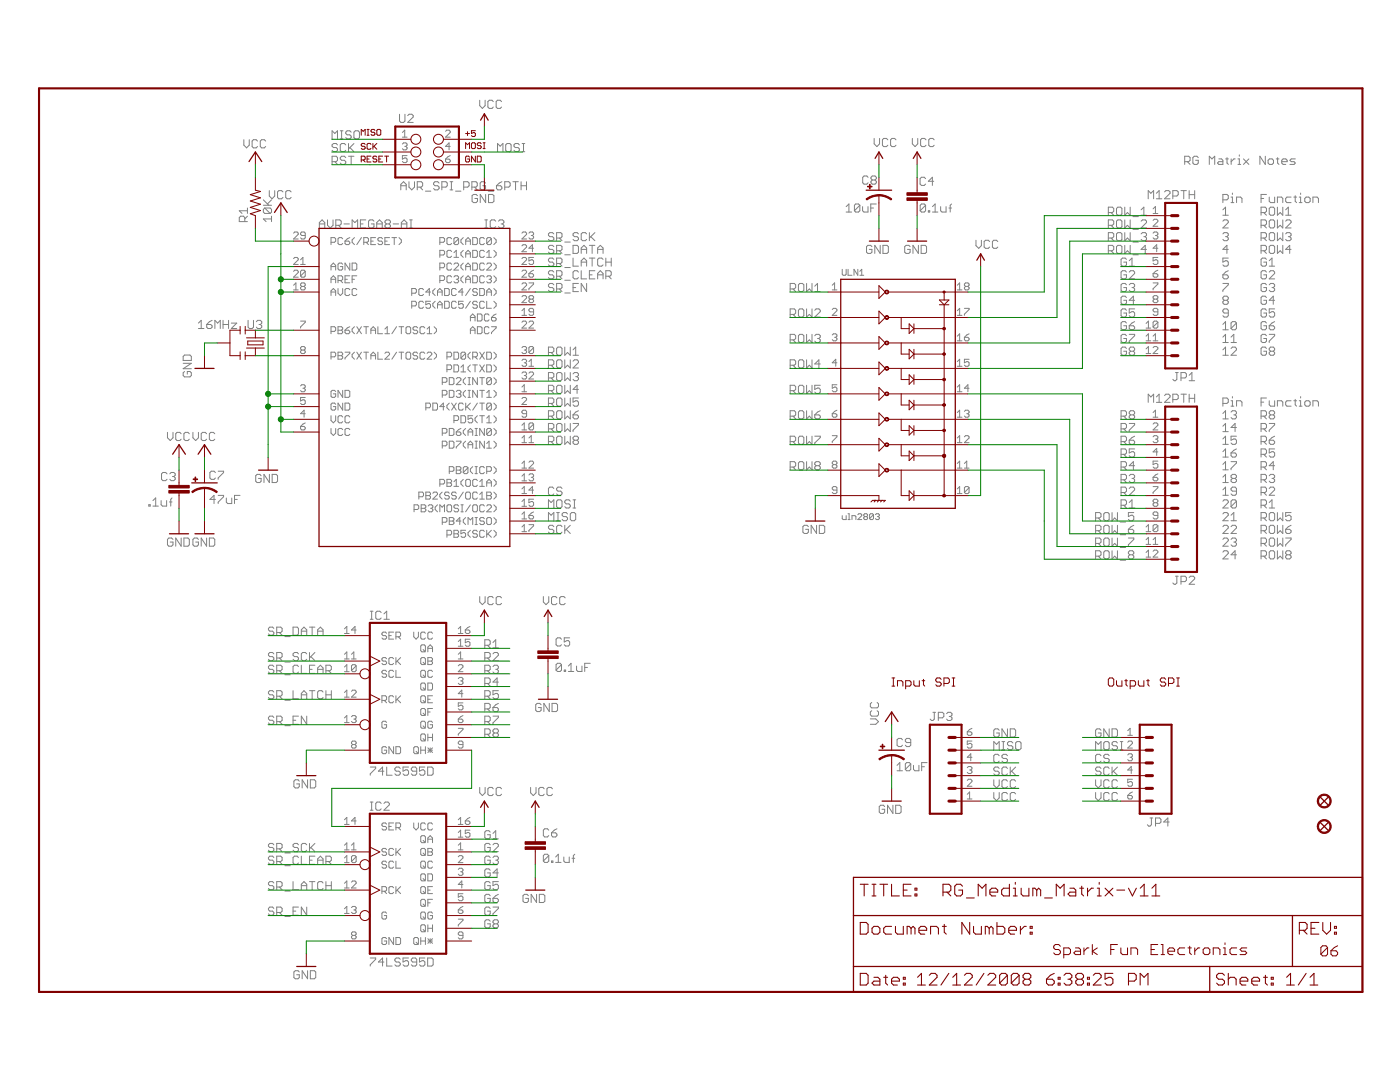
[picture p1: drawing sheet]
<svg xmlns="http://www.w3.org/2000/svg" width="279mm" height="216mm" viewBox="0 0 279 216" stroke-linecap="round" stroke-linejoin="round" font-family="sans-serif">
<g fill="#808080" stroke="#808080" stroke-width=".2">
<path d="M51.9 94.7l.2 .2z"/>
<path d="M51.3 94.7h.6z"/>
<path d="M51.3 94.7l-.3 .2z"/>
<path d="M51 94.9v1.1z"/>
<path d="M51 96l.3 .3z"/>
<path d="M51.3 96.3h.6z"/>
<path d="M52.1 96l-.2 .3z"/>
<path d="M52.1 95.5v.5z"/>
<path d="M51.6 95.5h.5z"/>
<path d="M52.7 94.7v1.6z"/>
<path d="M52.7 94.7l1.1 1.6z"/>
<path d="M53.8 94.7v1.6z"/>
<path d="M54.3 94.7v1.6z"/>
<path d="M54.3 96.3h.8z"/>
<path d="M55.4 96l-.3 .3z"/>
<path d="M55.4 94.9v1.1z"/>
<path d="M55.1 94.7l.3 .2z"/>
<path d="M54.3 94.7h.8z"/>
<path d="M53.7 38v1.1z"/>
<path d="M53.7 39.1l.6 .6z"/>
<path d="M54.8 39.1l-.5 .6z"/>
<path d="M54.8 38v1.1z"/>
<path d="M56.2 38l.3 .3z"/>
<path d="M55.6 38h.6z"/>
<path d="M55.6 38l-.2 .3z"/>
<path d="M55.4 38.3v1.1z"/>
<path d="M55.4 39.4l.2 .3z"/>
<path d="M55.6 39.7h.6z"/>
<path d="M56.2 39.7l.3-.3z"/>
<path d="M57.8 38l.3 .3z"/>
<path d="M57.3 38h.5z"/>
<path d="M57 38.3l.3-.3z"/>
<path d="M57 38.3v1.1z"/>
<path d="M57 39.4l.3 .3z"/>
<path d="M57.3 39.7h.5z"/>
<path d="M57.8 39.7l.3-.3z"/>
<path d="M63.7 44.4v1.1z"/>
<path d="M63.7 44.4l.6-.5z"/>
<path d="M64.3 43.9l.5 .5z"/>
<path d="M64.8 44.4v1.1z"/>
<path d="M63.7 44.7h1.1z"/>
<path d="M65.4 43.9v1.1z"/>
<path d="M65.4 45l.5 .5z"/>
<path d="M65.9 45.5l.6-.5z"/>
<path d="M66.5 43.9v1.1z"/>
<path d="M67 43.9v1.6z"/>
<path d="M67 43.9h.8z"/>
<path d="M67.8 43.9l.3 .2z"/>
<path d="M68.1 44.1v.6z"/>
<path d="M67.8 45l.3-.3z"/>
<path d="M67 45h.8z"/>
<path d="M67.5 45l.6 .5z"/>
<path d="M68.6 44.7h1.1z"/>
<path d="M70.3 43.9v1.6z"/>
<path d="M70.3 43.9l.5 .5z"/>
<path d="M70.8 44.4l.6-.5z"/>
<path d="M71.4 43.9v1.6z"/>
<path d="M71.9 43.9h1.1z"/>
<path d="M71.9 43.9v1.6z"/>
<path d="M71.9 45.5h1.1z"/>
<path d="M71.9 44.7h.6z"/>
<path d="M74.4 43.9l.2 .2z"/>
<path d="M73.8 43.9h.6z"/>
<path d="M73.6 44.1l.2-.2z"/>
<path d="M73.6 44.1v1.1z"/>
<path d="M73.6 45.2l.2 .3z"/>
<path d="M73.8 45.5h.6z"/>
<path d="M74.4 45.5l.2-.3z"/>
<path d="M74.6 44.7v.5z"/>
<path d="M74.1 44.7h.5z"/>
<path d="M75.2 44.4v1.1z"/>
<path d="M75.2 44.4l.5-.5z"/>
<path d="M75.7 43.9l.6 .5z"/>
<path d="M76.3 44.4v1.1z"/>
<path d="M75.2 44.7h1.1z"/>
<path d="M76.8 44.1l.3-.2z"/>
<path d="M77.1 43.9h.5z"/>
<path d="M77.6 43.9l.3 .2z"/>
<path d="M77.9 44.1v.3z"/>
<path d="M77.9 44.4l-.3 .3z"/>
<path d="M77.6 44.7l.3 .3z"/>
<path d="M77.9 45v.2z"/>
<path d="M77.6 45.5l.3-.3z"/>
<path d="M77.1 45.5h.5z"/>
<path d="M76.8 45.2l.3 .3z"/>
<path d="M76.8 45v.2z"/>
<path d="M76.8 45l.3-.3z"/>
<path d="M76.8 44.4l.3 .3z"/>
<path d="M76.8 44.1v.3z"/>
<path d="M77.1 44.7h.5z"/>
<path d="M78.5 44.7h1z"/>
<path d="M80.1 44.4v1.1z"/>
<path d="M80.1 44.4l.5-.5z"/>
<path d="M80.6 43.9l.6 .5z"/>
<path d="M81.2 44.4v1.1z"/>
<path d="M80.1 44.7h1.1z"/>
<path d="M81.7 45.5h.6z"/>
<path d="M82 43.9v1.6z"/>
<path d="M81.7 43.9h.6z"/>
<path d="M29.7 100.7v.3z"/>
<path d="M29.7 100.7h.3z"/>
<path d="M30 100.7v.3z"/>
<path d="M29.7 101h.3z"/>
<path d="M30.5 99.9l.6-.5z"/>
<path d="M31.1 99.4v1.6z"/>
<path d="M30.5 101h1.1z"/>
<path d="M32.2 99.9v.8z"/>
<path d="M32.2 100.7l.2 .3z"/>
<path d="M32.4 101h.9z"/>
<path d="M33.3 99.9v1.1z"/>
<path d="M34.1 99.6v1.4z"/>
<path d="M34.3 99.4l-.2 .2z"/>
<path d="M33.8 100.2h.5z"/>
<path d="M161.1 104.8l.2 .3z"/>
<path d="M160.5 104.8h.6z"/>
<path d="M160.5 104.8l-.3 .3z"/>
<path d="M160.2 105.1v1.1z"/>
<path d="M160.2 106.2l.3 .2z"/>
<path d="M160.5 106.4h.6z"/>
<path d="M161.1 106.4l.2-.2z"/>
<path d="M161.3 105.6v.6z"/>
<path d="M160.8 105.6h.5z"/>
<path d="M161.9 104.8v1.6z"/>
<path d="M161.9 104.8l1.1 1.6z"/>
<path d="M163 104.8v1.6z"/>
<path d="M163.5 104.8v1.6z"/>
<path d="M163.5 106.4h.8z"/>
<path d="M164.3 106.4l.3-.2z"/>
<path d="M164.6 105.1v1.1z"/>
<path d="M164.3 104.8l.3 .3z"/>
<path d="M163.5 104.8h.8z"/>
<path d="M194.8 47.9v1.1z"/>
<path d="M194.8 49l.5 .6z"/>
<path d="M195.3 49.6l.6-.6z"/>
<path d="M195.9 47.9v1.1z"/>
<path d="M197.2 47.9l.3 .3z"/>
<path d="M196.7 47.9h.5z"/>
<path d="M196.4 48.2l.3-.3z"/>
<path d="M196.4 48.2v1.1z"/>
<path d="M196.4 49.3l.3 .3z"/>
<path d="M196.7 49.6h.5z"/>
<path d="M197.2 49.6l.3-.3z"/>
<path d="M198.9 47.9l.2 .3z"/>
<path d="M198.3 47.9h.6z"/>
<path d="M198.1 48.2l.2-.3z"/>
<path d="M198.1 48.2v1.1z"/>
<path d="M198.1 49.3l.2 .3z"/>
<path d="M198.3 49.6h.6z"/>
<path d="M198.9 49.6l.2-.3z"/>
<path d="M168.1 102.9v.6z"/>
<path d="M168.1 103.5l.2 .2z"/>
<path d="M168.3 103.7h.6z"/>
<path d="M168.9 102.9v.8z"/>
<path d="M169.2 102.5h.3z"/>
<path d="M169.5 102.5v1.2z"/>
<path d="M169.2 103.7h.5z"/>
<path d="M170 102.9v.8z"/>
<path d="M170 102.9h.6z"/>
<path d="M170.6 102.9l.2 .2z"/>
<path d="M170.8 103.1v.6z"/>
<path d="M171.2 103.7h.8z"/>
<path d="M171.2 103.7l.8-.8z"/>
<path d="M172 102.7v.2z"/>
<path d="M171.8 102.5l.2 .2z"/>
<path d="M171.4 102.5h.4z"/>
<path d="M171.2 102.7l.2-.2z"/>
<path d="M172.4 102.7l.2-.2z"/>
<path d="M172.6 102.5h.4z"/>
<path d="M173 102.5l.1 .2z"/>
<path d="M173.1 102.7v.2z"/>
<path d="M173.1 102.9l-.1 .2z"/>
<path d="M173 103.1l.1 .2z"/>
<path d="M173.1 103.3v.2z"/>
<path d="M173.1 103.5l-.1 .2z"/>
<path d="M172.6 103.7h.4z"/>
<path d="M172.4 103.5l.2 .2z"/>
<path d="M172.4 103.3v.2z"/>
<path d="M172.4 103.3l.2-.2z"/>
<path d="M172.4 102.9l.2 .2z"/>
<path d="M172.4 102.7v.2z"/>
<path d="M172.6 103.1h.4z"/>
<path d="M173.5 102.7v.8z"/>
<path d="M173.5 102.7l.2-.2z"/>
<path d="M173.7 102.5h.4z"/>
<path d="M174.1 102.5l.2 .2z"/>
<path d="M174.3 102.7v.8z"/>
<path d="M174.1 103.7l.2-.2z"/>
<path d="M173.7 103.7h.4z"/>
<path d="M173.5 103.5l.2 .2z"/>
<path d="M173.5 103.5l.8-.8z"/>
<path d="M174.9 102.5l-.2 .2z"/>
<path d="M174.9 102.5h.4z"/>
<path d="M175.3 102.5l.2 .2z"/>
<path d="M175.5 102.7v.2z"/>
<path d="M175.5 102.9l-.2 .2z"/>
<path d="M175.1 103.1h.2z"/>
<path d="M175.3 103.1l.2 .2z"/>
<path d="M175.5 103.3v.2z"/>
<path d="M175.5 103.5l-.2 .2z"/>
<path d="M174.9 103.7h.4z"/>
<path d="M174.7 103.5l.2 .2z"/>
<path d="M183.6 41v1.1z"/>
<path d="M183.6 41l.3-.3z"/>
<path d="M183.9 40.7h.5z"/>
<path d="M184.4 40.7l.3 .3z"/>
<path d="M184.7 41v1.1z"/>
<path d="M184.4 42.3l.3-.2z"/>
<path d="M183.9 42.3h.5z"/>
<path d="M183.6 42.1l.3 .2z"/>
<path d="M184.7 41l-1.1 1.1z"/>
<path d="M185.3 42.1v.2z"/>
<path d="M185.3 42.1h.2z"/>
<path d="M185.5 42.1v.2z"/>
<path d="M185.3 42.3h.2z"/>
<path d="M186.6 40.7l-.5 .5z"/>
<path d="M186.6 40.7v1.6z"/>
<path d="M186.1 42.3h1.1z"/>
<path d="M187.7 41.2v.9z"/>
<path d="M187.7 42.1l.3 .2z"/>
<path d="M188 42.3h.8z"/>
<path d="M188.8 41.2v1.1z"/>
<path d="M189.6 41v1.3z"/>
<path d="M189.6 41l.3-.3z"/>
<path d="M189.4 41.5h.5z"/>
<path d="M111 132.6v1.1z"/>
<path d="M111 132.6l.3-.2z"/>
<path d="M111.3 132.4h.5z"/>
<path d="M111.8 132.4l.3 .2z"/>
<path d="M112.1 132.6v1.1z"/>
<path d="M112.1 133.7l-.3 .3z"/>
<path d="M111.3 134h.5z"/>
<path d="M111 133.7l.3 .3z"/>
<path d="M112.1 132.6l-1.1 1.1z"/>
<path d="M112.6 133.7v.3z"/>
<path d="M112.6 133.7h.3z"/>
<path d="M112.9 133.7v.3z"/>
<path d="M112.6 134h.3z"/>
<path d="M114 132.4l-.6 .5z"/>
<path d="M114 132.4v1.6z"/>
<path d="M113.4 134h1.1z"/>
<path d="M115.1 132.9v.8z"/>
<path d="M115.1 133.7l.2 .3z"/>
<path d="M115.3 134h.8z"/>
<path d="M116.1 132.9v1.1z"/>
<path d="M116.7 132.4v1.6z"/>
<path d="M116.7 132.4h1.1z"/>
<path d="M116.7 133.2h.5z"/>
<path d="M108.4 170.7v1.1z"/>
<path d="M108.4 170.7l.3-.2z"/>
<path d="M108.7 170.5h.5z"/>
<path d="M109.2 170.5l.3 .2z"/>
<path d="M109.5 170.7v1.1z"/>
<path d="M109.5 171.8l-.3 .3z"/>
<path d="M108.7 172.1h.5z"/>
<path d="M108.4 171.8l.3 .3z"/>
<path d="M108.4 171.8l1.1-1.1z"/>
<path d="M110.1 171.8v.3z"/>
<path d="M110.1 171.8h.2z"/>
<path d="M110.3 171.8v.3z"/>
<path d="M110.1 172.1h.2z"/>
<path d="M111.4 170.5l-.5 .5z"/>
<path d="M111.4 170.5v1.6z"/>
<path d="M110.9 172.1h1.1z"/>
<path d="M112.5 171v.8z"/>
<path d="M112.5 171.8l.3 .3z"/>
<path d="M112.8 172.1h.8z"/>
<path d="M113.6 171v1.1z"/>
<path d="M114.4 170.7v1.4z"/>
<path d="M114.4 170.7l.3-.2z"/>
<path d="M114.2 171.3h.5z"/>
<path d="M95 38.8l.3 .3z"/>
<path d="M94.5 38.8h.5z"/>
<path d="M94.2 39.1l.3-.3z"/>
<path d="M94.2 39.1v1.1z"/>
<path d="M94.2 40.2l.3 .2z"/>
<path d="M94.5 40.4h.5z"/>
<path d="M95 40.4l.3-.2z"/>
<path d="M95.3 39.6v.6z"/>
<path d="M94.8 39.6h.5z"/>
<path d="M95.8 38.8v1.6z"/>
<path d="M95.8 38.8l1.1 1.6z"/>
<path d="M96.9 38.8v1.6z"/>
<path d="M97.5 38.8v1.6z"/>
<path d="M97.5 40.4h.8z"/>
<path d="M98.3 40.4l.3-.2z"/>
<path d="M98.6 39.1v1.1z"/>
<path d="M98.3 38.8l.3 .3z"/>
<path d="M97.5 38.8h.8z"/>
<path d="M95.7 20v1.1z"/>
<path d="M95.7 21.1l.6 .5z"/>
<path d="M96.8 21.1l-.5 .5z"/>
<path d="M96.8 20v1.1z"/>
<path d="M98.2 20l.2 .3z"/>
<path d="M97.6 20h.6z"/>
<path d="M97.6 20l-.2 .3z"/>
<path d="M97.4 20.3v1.1z"/>
<path d="M97.4 21.4l.2 .2z"/>
<path d="M97.6 21.6h.6z"/>
<path d="M98.4 21.4l-.2 .2z"/>
<path d="M99.8 20l.3 .3z"/>
<path d="M99.3 20h.5z"/>
<path d="M99.3 20l-.3 .3z"/>
<path d="M99 20.3v1.1z"/>
<path d="M99 21.4l.3 .2z"/>
<path d="M99.3 21.6h.5z"/>
<path d="M99.8 21.6l.3-.2z"/>
<path d="M42.7 98.8v1.7z"/>
<path d="M41.9 99.7l.8-.9z"/>
<path d="M41.9 99.7h1.1z"/>
<path d="M43.5 98.8h1.1z"/>
<path d="M44.6 98.8v.3z"/>
<path d="M44.6 99.1l-1.1 1.1z"/>
<path d="M43.5 100.2v.3z"/>
<path d="M45.2 99.4v.8z"/>
<path d="M45.2 100.2l.2 .3z"/>
<path d="M45.4 100.5h.8z"/>
<path d="M46.2 99.4v1.1z"/>
<path d="M46.8 98.8v1.7z"/>
<path d="M46.8 98.8h1.1z"/>
<path d="M46.8 99.7h.5z"/>
<path d="M168.9 41.2l.5-.5z"/>
<path d="M169.4 40.7v1.6z"/>
<path d="M168.9 42.3h1.1z"/>
<path d="M170.5 41v1.1z"/>
<path d="M170.8 40.7l-.3 .3z"/>
<path d="M170.8 40.7h.5z"/>
<path d="M171.3 40.7l.3 .3z"/>
<path d="M171.6 41v1.1z"/>
<path d="M171.3 42.3l.3-.2z"/>
<path d="M170.8 42.3h.5z"/>
<path d="M170.5 42.1l.3 .2z"/>
<path d="M171.6 41l-1.1 1.1z"/>
<path d="M172.1 41.2v.9z"/>
<path d="M172.1 42.1l.3 .2z"/>
<path d="M172.4 42.3h.8z"/>
<path d="M173.2 41.2v1.1z"/>
<path d="M173.8 40.7v1.6z"/>
<path d="M173.8 40.7h1.1z"/>
<path d="M173.8 41.5h.5z"/>
<path d="M179 152.7l.6-.5z"/>
<path d="M179.6 152.2v1.6z"/>
<path d="M179 153.8h1.1z"/>
<path d="M180.7 152.4v1.1z"/>
<path d="M180.9 152.2l-.2 .2z"/>
<path d="M180.9 152.2h.6z"/>
<path d="M181.5 152.2l.3 .2z"/>
<path d="M181.8 152.4v1.1z"/>
<path d="M181.8 153.5l-.3 .3z"/>
<path d="M180.9 153.8h.6z"/>
<path d="M180.7 153.5l.2 .3z"/>
<path d="M180.7 153.5l1.1-1.1z"/>
<path d="M182.3 152.7v.8z"/>
<path d="M182.3 153.5l.3 .3z"/>
<path d="M182.6 153.8h.8z"/>
<path d="M183.4 152.7v1.1z"/>
<path d="M183.9 152.2v1.6z"/>
<path d="M183.9 152.2h1.1z"/>
<path d="M183.9 153h.6z"/>
<path d="M73.9 153.1h1.1z"/>
<path d="M75 153.1v.2z"/>
<path d="M75 153.3l-1.1 1.1z"/>
<path d="M73.9 154.4v.3z"/>
<path d="M76.3 153.1v1.6z"/>
<path d="M75.5 153.9l.8-.8z"/>
<path d="M75.5 153.9h1.1z"/>
<path d="M77.2 153.1v1.6z"/>
<path d="M77.2 154.7h1.1z"/>
<path d="M79.6 153.1l.3 .2z"/>
<path d="M79.1 153.1h.5z"/>
<path d="M79.1 153.1l-.3 .2z"/>
<path d="M78.8 153.3v.3z"/>
<path d="M78.8 153.6l.3 .3z"/>
<path d="M79.1 153.9h.5z"/>
<path d="M79.6 153.9l.3 .2z"/>
<path d="M79.9 154.1v.3z"/>
<path d="M79.9 154.4l-.3 .3z"/>
<path d="M79.1 154.7h.5z"/>
<path d="M78.8 154.4l.3 .3z"/>
<path d="M80.4 153.1h1.1z"/>
<path d="M80.4 153.1v.8z"/>
<path d="M80.4 153.9l.6-.3z"/>
<path d="M81 153.6h.3z"/>
<path d="M81.3 153.6l.2 .3z"/>
<path d="M81.5 153.9v.5z"/>
<path d="M81.5 154.4l-.2 .3z"/>
<path d="M80.7 154.7h.6z"/>
<path d="M80.4 154.4l.3 .3z"/>
<path d="M82.1 154.4l.3 .3z"/>
<path d="M82.4 154.7h.5z"/>
<path d="M82.9 154.7l.3-.3z"/>
<path d="M83.2 153.3v1.1z"/>
<path d="M82.9 153.1l.3 .2z"/>
<path d="M82.4 153.1h.5z"/>
<path d="M82.4 153.1l-.3 .2z"/>
<path d="M82.1 153.3v.3z"/>
<path d="M82.1 153.6l.3 .3z"/>
<path d="M82.4 153.9h.8z"/>
<path d="M83.7 153.1h1.1z"/>
<path d="M83.7 153.1v.8z"/>
<path d="M83.7 153.9l.6-.3z"/>
<path d="M84.3 153.6h.2z"/>
<path d="M84.5 153.6l.3 .3z"/>
<path d="M84.8 153.9v.5z"/>
<path d="M84.8 154.4l-.3 .3z"/>
<path d="M84 154.7h.5z"/>
<path d="M83.7 154.4l.3 .3z"/>
<path d="M85.3 153.1v1.6z"/>
<path d="M85.3 154.7h.9z"/>
<path d="M86.2 154.7l.2-.3z"/>
<path d="M86.4 153.3v1.1z"/>
<path d="M86.2 153.1l.2 .2z"/>
<path d="M85.3 153.1h.9z"/>
<path d="M73.9 191.2h1.1z"/>
<path d="M75 191.2v.2z"/>
<path d="M75 191.4l-1.1 1.1z"/>
<path d="M73.9 192.5v.3z"/>
<path d="M76.3 191.2v1.6z"/>
<path d="M75.5 192l.8-.8z"/>
<path d="M75.5 192h1.1z"/>
<path d="M77.2 191.2v1.6z"/>
<path d="M77.2 192.8h1.1z"/>
<path d="M79.6 191.2l.3 .2z"/>
<path d="M79.1 191.2h.5z"/>
<path d="M78.8 191.4l.3-.2z"/>
<path d="M78.8 191.4v.3z"/>
<path d="M78.8 191.7l.3 .3z"/>
<path d="M79.1 192h.5z"/>
<path d="M79.6 192l.3 .2z"/>
<path d="M79.9 192.2v.3z"/>
<path d="M79.6 192.8l.3-.3z"/>
<path d="M79.1 192.8h.5z"/>
<path d="M78.8 192.5l.3 .3z"/>
<path d="M80.4 191.2h1.1z"/>
<path d="M80.4 191.2v.8z"/>
<path d="M80.4 192l.6-.3z"/>
<path d="M81 191.7h.3z"/>
<path d="M81.3 191.7l.2 .3z"/>
<path d="M81.5 192v.5z"/>
<path d="M81.3 192.8l.2-.3z"/>
<path d="M80.7 192.8h.6z"/>
<path d="M80.4 192.5l.3 .3z"/>
<path d="M82.1 192.5l.3 .3z"/>
<path d="M82.4 192.8h.5z"/>
<path d="M82.9 192.8l.3-.3z"/>
<path d="M83.2 191.4v1.1z"/>
<path d="M82.9 191.2l.3 .2z"/>
<path d="M82.4 191.2h.5z"/>
<path d="M82.1 191.4l.3-.2z"/>
<path d="M82.1 191.4v.3z"/>
<path d="M82.1 191.7l.3 .3z"/>
<path d="M82.4 192h.8z"/>
<path d="M83.7 191.2h1.1z"/>
<path d="M83.7 191.2v.8z"/>
<path d="M83.7 192l.6-.3z"/>
<path d="M84.3 191.7h.2z"/>
<path d="M84.5 191.7l.3 .3z"/>
<path d="M84.8 192v.5z"/>
<path d="M84.5 192.8l.3-.3z"/>
<path d="M84 192.8h.5z"/>
<path d="M83.7 192.5l.3 .3z"/>
<path d="M85.3 191.2v1.6z"/>
<path d="M85.3 192.8h.9z"/>
<path d="M86.2 192.8l.2-.3z"/>
<path d="M86.4 191.4v1.1z"/>
<path d="M86.2 191.2l.2 .2z"/>
<path d="M85.3 191.2h.9z"/>
<path d="M59.5 155.6l.2 .3z"/>
<path d="M58.9 155.6h.6z"/>
<path d="M58.9 155.6l-.2 .3z"/>
<path d="M58.7 155.9v1.1z"/>
<path d="M58.7 157l.2 .2z"/>
<path d="M58.9 157.2h.6z"/>
<path d="M59.7 157l-.2 .2z"/>
<path d="M59.7 156.4v.6z"/>
<path d="M59.2 156.4h.5z"/>
<path d="M60.3 155.6v1.6z"/>
<path d="M60.3 155.6l1.1 1.6z"/>
<path d="M61.4 155.6v1.6z"/>
<path d="M61.9 155.6v1.6z"/>
<path d="M61.9 157.2h.8z"/>
<path d="M62.7 157.2l.3-.2z"/>
<path d="M63 155.9v1.1z"/>
<path d="M62.7 155.6l.3 .3z"/>
<path d="M61.9 155.6h.8z"/>
<path d="M59.5 193.7l.2 .3z"/>
<path d="M58.9 193.7h.6z"/>
<path d="M58.7 194l.2-.3z"/>
<path d="M58.7 194v1.1z"/>
<path d="M58.7 195.1l.2 .2z"/>
<path d="M58.9 195.3h.6z"/>
<path d="M59.5 195.3l.2-.2z"/>
<path d="M59.7 194.5v.6z"/>
<path d="M59.2 194.5h.5z"/>
<path d="M60.3 193.7v1.6z"/>
<path d="M60.3 193.7l1.1 1.6z"/>
<path d="M61.4 193.7v1.6z"/>
<path d="M61.9 193.7v1.6z"/>
<path d="M61.9 195.3h.8z"/>
<path d="M62.7 195.3l.3-.2z"/>
<path d="M63 194v1.1z"/>
<path d="M62.7 193.7l.3 .3z"/>
<path d="M61.9 193.7h.8z"/>
<path d="M95.7 157.1v1.1z"/>
<path d="M95.7 158.2l.6 .5z"/>
<path d="M96.3 158.7l.5-.5z"/>
<path d="M96.8 157.1v1.1z"/>
<path d="M98.2 157.1l.2 .3z"/>
<path d="M97.6 157.1h.6z"/>
<path d="M97.6 157.1l-.2 .3z"/>
<path d="M97.4 157.4v1.1z"/>
<path d="M97.4 158.5l.2 .2z"/>
<path d="M97.6 158.7h.6z"/>
<path d="M98.4 158.5l-.2 .2z"/>
<path d="M99.8 157.1l.3 .3z"/>
<path d="M99.3 157.1h.5z"/>
<path d="M99.3 157.1l-.3 .3z"/>
<path d="M99 157.4v1.1z"/>
<path d="M99 158.5l.3 .2z"/>
<path d="M99.3 158.7h.5z"/>
<path d="M99.8 158.7l.3-.2z"/>
<path d="M95.7 119v1.1z"/>
<path d="M95.7 120.1l.6 .5z"/>
<path d="M96.3 120.6l.5-.5z"/>
<path d="M96.8 119v1.1z"/>
<path d="M98.2 119l.2 .3z"/>
<path d="M97.6 119h.6z"/>
<path d="M97.4 119.3l.2-.3z"/>
<path d="M97.4 119.3v1.1z"/>
<path d="M97.4 120.4l.2 .2z"/>
<path d="M97.6 120.6h.6z"/>
<path d="M98.2 120.6l.2-.2z"/>
<path d="M99.8 119l.3 .3z"/>
<path d="M99.3 119h.5z"/>
<path d="M99.3 119l-.3 .3z"/>
<path d="M99 119.3v1.1z"/>
<path d="M99 120.4l.3 .2z"/>
<path d="M99.3 120.6h.5z"/>
<path d="M99.8 120.6l.3-.2z"/>
<path d="M105.9 157.1v1.1z"/>
<path d="M105.9 158.2l.5 .5z"/>
<path d="M106.4 158.7l.6-.5z"/>
<path d="M107 157.1v1.1z"/>
<path d="M108.4 157.1l.2 .3z"/>
<path d="M107.8 157.1h.6z"/>
<path d="M107.8 157.1l-.3 .3z"/>
<path d="M107.5 157.4v1.1z"/>
<path d="M107.5 158.5l.3 .2z"/>
<path d="M107.8 158.7h.6z"/>
<path d="M108.6 158.5l-.2 .2z"/>
<path d="M110 157.1l.3 .3z"/>
<path d="M109.4 157.1h.6z"/>
<path d="M109.4 157.1l-.2 .3z"/>
<path d="M109.2 157.4v1.1z"/>
<path d="M109.2 158.5l.2 .2z"/>
<path d="M109.4 158.7h.6z"/>
<path d="M110 158.7l.3-.2z"/>
<path d="M108.4 119v1.1z"/>
<path d="M108.4 120.1l.6 .5z"/>
<path d="M109 120.6l.5-.5z"/>
<path d="M109.5 119v1.1z"/>
<path d="M110.9 119l.2 .3z"/>
<path d="M110.3 119h.6z"/>
<path d="M110.1 119.3l.2-.3z"/>
<path d="M110.1 119.3v1.1z"/>
<path d="M110.1 120.4l.2 .2z"/>
<path d="M110.3 120.6h.6z"/>
<path d="M110.9 120.6l.2-.2z"/>
<path d="M112.5 119l.3 .3z"/>
<path d="M112 119h.5z"/>
<path d="M111.7 119.3l.3-.3z"/>
<path d="M111.7 119.3v1.1z"/>
<path d="M111.7 120.4l.3 .2z"/>
<path d="M112 120.6h.5z"/>
<path d="M112.5 120.6l.3-.2z"/>
<path d="M105.2 178.5l.3 .2z"/>
<path d="M104.6 178.5h.6z"/>
<path d="M104.6 178.5l-.2 .2z"/>
<path d="M104.4 178.7v1.1z"/>
<path d="M104.4 179.8l.2 .3z"/>
<path d="M104.6 180.1h.6z"/>
<path d="M105.2 180.1l.3-.3z"/>
<path d="M105.5 179.3v.5z"/>
<path d="M104.9 179.3h.6z"/>
<path d="M106 178.5v1.6z"/>
<path d="M106 178.5l1.1 1.6z"/>
<path d="M107.1 178.5v1.6z"/>
<path d="M107.6 178.5v1.6z"/>
<path d="M107.6 180.1h.9z"/>
<path d="M108.5 180.1l.2-.3z"/>
<path d="M108.7 178.7v1.1z"/>
<path d="M108.5 178.5l.2 .2z"/>
<path d="M107.6 178.5h.9z"/>
<path d="M107.7 140.4l.3 .2z"/>
<path d="M107.2 140.4h.5z"/>
<path d="M107.2 140.4l-.3 .2z"/>
<path d="M106.9 140.6v1.1z"/>
<path d="M106.9 141.7l.3 .3z"/>
<path d="M107.2 142h.5z"/>
<path d="M107.7 142l.3-.3z"/>
<path d="M108 141.2v.5z"/>
<path d="M107.4 141.2h.6z"/>
<path d="M108.5 140.4v1.6z"/>
<path d="M108.5 140.4l1.1 1.6z"/>
<path d="M109.6 140.4v1.6z"/>
<path d="M110.2 140.4v1.6z"/>
<path d="M110.2 142h.8z"/>
<path d="M111 142l.3-.3z"/>
<path d="M111.3 140.6v1.1z"/>
<path d="M111 140.4l.3 .2z"/>
<path d="M110.2 140.4h.8z"/>
<path d="M174.5 27.6v1.1z"/>
<path d="M174.5 28.7l.5 .6z"/>
<path d="M175.5 28.7l-.5 .6z"/>
<path d="M175.5 27.6v1.1z"/>
<path d="M176.9 27.6l.3 .3z"/>
<path d="M176.4 27.6h.5z"/>
<path d="M176.4 27.6l-.3 .3z"/>
<path d="M176.1 27.9v1.1z"/>
<path d="M176.1 29l.3 .3z"/>
<path d="M176.4 29.3h.5z"/>
<path d="M176.9 29.3l.3-.3z"/>
<path d="M178.5 27.6l.3 .3z"/>
<path d="M178 27.6h.5z"/>
<path d="M178 27.6l-.3 .3z"/>
<path d="M177.7 27.9v1.1z"/>
<path d="M177.7 29l.3 .3z"/>
<path d="M178 29.3h.5z"/>
<path d="M178.5 29.3l.3-.3z"/>
<path d="M182.1 27.6v1.1z"/>
<path d="M182.1 28.7l.5 .6z"/>
<path d="M183.2 28.7l-.6 .6z"/>
<path d="M183.2 27.6v1.1z"/>
<path d="M184.5 27.6l.3 .3z"/>
<path d="M184 27.6h.5z"/>
<path d="M184 27.6l-.3 .3z"/>
<path d="M183.7 27.9v1.1z"/>
<path d="M183.7 29l.3 .3z"/>
<path d="M184 29.3h.5z"/>
<path d="M184.5 29.3l.3-.3z"/>
<path d="M186.2 27.6l.2 .3z"/>
<path d="M185.6 27.6h.6z"/>
<path d="M185.6 27.6l-.2 .3z"/>
<path d="M185.4 27.9v1.1z"/>
<path d="M185.4 29l.2 .3z"/>
<path d="M185.6 29.3h.6z"/>
<path d="M186.2 29.3l.2-.3z"/>
<path d="M173.8 49l.2 .2z"/>
<path d="M173.2 49h.6z"/>
<path d="M172.9 49.2l.3-.2z"/>
<path d="M172.9 49.2v1.1z"/>
<path d="M172.9 50.3l.3 .3z"/>
<path d="M173.2 50.6h.6z"/>
<path d="M173.8 50.6l.2-.3z"/>
<path d="M174 49.8v.5z"/>
<path d="M173.5 49.8h.5z"/>
<path d="M174.6 49v1.6z"/>
<path d="M174.6 49l1.1 1.6z"/>
<path d="M175.7 49v1.6z"/>
<path d="M176.2 49v1.6z"/>
<path d="M176.2 50.6h.8z"/>
<path d="M177 50.6l.3-.3z"/>
<path d="M177.3 49.2v1.1z"/>
<path d="M177 49l.3 .2z"/>
<path d="M176.2 49h.8z"/>
<path d="M181.4 49l.2 .2z"/>
<path d="M180.8 49h.6z"/>
<path d="M180.6 49.2l.2-.2z"/>
<path d="M180.6 49.2v1.1z"/>
<path d="M180.6 50.3l.2 .3z"/>
<path d="M180.8 50.6h.6z"/>
<path d="M181.4 50.6l.2-.3z"/>
<path d="M181.6 49.8v.5z"/>
<path d="M181.1 49.8h.5z"/>
<path d="M182.2 49v1.6z"/>
<path d="M182.2 49l1.1 1.6z"/>
<path d="M183.3 49v1.6z"/>
<path d="M183.8 49v1.6z"/>
<path d="M183.8 50.6h.8z"/>
<path d="M184.6 50.6l.3-.3z"/>
<path d="M184.9 49.2v1.1z"/>
<path d="M184.6 49l.3 .2z"/>
<path d="M183.8 49h.8z"/>
<path d="M229.2 38v1.7z"/>
<path d="M229.2 38l.5 .6z"/>
<path d="M229.7 38.6l.5-.6z"/>
<path d="M230.2 38v1.7z"/>
<path d="M230.8 38.6l.5-.6z"/>
<path d="M231.3 38v1.7z"/>
<path d="M230.8 39.7h1.1z"/>
<path d="M232.4 39.7h1.1z"/>
<path d="M232.4 39.7l1.1-1.1z"/>
<path d="M233.5 38.3v.3z"/>
<path d="M233.2 38l.3 .3z"/>
<path d="M232.7 38h.5z"/>
<path d="M232.4 38.3l.3-.3z"/>
<path d="M234.1 38v1.7z"/>
<path d="M234.1 38h.8z"/>
<path d="M234.9 38l.2 .3z"/>
<path d="M235.1 38.3v.5z"/>
<path d="M235.1 38.8l-.2 .3z"/>
<path d="M234.1 39.1h.8z"/>
<path d="M236.2 38v1.7z"/>
<path d="M235.7 38h1.1z"/>
<path d="M237.3 38v1.7z"/>
<path d="M237.3 38.8h1.1z"/>
<path d="M238.4 38v1.7z"/>
<path d="M229.2 78.7v1.6z"/>
<path d="M229.2 78.7l.5 .5z"/>
<path d="M229.7 79.2l.5-.5z"/>
<path d="M230.2 78.7v1.6z"/>
<path d="M230.8 79.2l.5-.5z"/>
<path d="M231.3 78.7v1.6z"/>
<path d="M230.8 80.3h1.1z"/>
<path d="M232.4 80.3h1.1z"/>
<path d="M232.4 80.3l1.1-1.1z"/>
<path d="M233.5 78.9v.3z"/>
<path d="M233.2 78.7l.3 .2z"/>
<path d="M232.7 78.7h.5z"/>
<path d="M232.7 78.7l-.3 .2z"/>
<path d="M234.1 78.7v1.6z"/>
<path d="M234.1 78.7h.8z"/>
<path d="M234.9 78.7l.2 .2z"/>
<path d="M235.1 78.9v.6z"/>
<path d="M234.9 79.7l.2-.2z"/>
<path d="M234.1 79.7h.8z"/>
<path d="M236.2 78.7v1.6z"/>
<path d="M235.7 78.7h1.1z"/>
<path d="M237.3 78.7v1.6z"/>
<path d="M237.3 79.5h1.1z"/>
<path d="M238.4 78.7v1.6z"/>
<path d="M173.7 144.5h1.1z"/>
<path d="M174.8 144.5l.5-.5z"/>
<path d="M174.8 143.4l.5 .6z"/>
<path d="M173.7 143.4h1.1z"/>
<path d="M173.7 142.1l.3-.3z"/>
<path d="M173.7 142.1v.5z"/>
<path d="M173.7 142.6l.3 .3z"/>
<path d="M174 142.9h1z"/>
<path d="M175 142.9l.3-.3z"/>
<path d="M175.3 142.1v.5z"/>
<path d="M175 141.8l.3 .3z"/>
<path d="M174 140.2l-.3 .2z"/>
<path d="M173.7 140.4v.6z"/>
<path d="M173.7 141l.3 .2z"/>
<path d="M174 141.2h1z"/>
<path d="M175 141.2l.3-.2z"/>
<path d="M175.3 140.4v.6z"/>
<path d="M175 140.2l.3 .2z"/>
<path d="M176.3 160.7l.3 .3z"/>
<path d="M175.7 160.7h.6z"/>
<path d="M175.7 160.7l-.2 .3z"/>
<path d="M175.5 161v1z"/>
<path d="M175.5 162l.2 .3z"/>
<path d="M175.7 162.3h.6z"/>
<path d="M176.6 162l-.3 .3z"/>
<path d="M176.6 161.5v.5z"/>
<path d="M176 161.5h.6z"/>
<path d="M177.1 160.7v1.6z"/>
<path d="M177.1 160.7l1.1 1.6z"/>
<path d="M178.2 160.7v1.6z"/>
<path d="M178.8 160.7v1.6z"/>
<path d="M178.8 162.3h.8z"/>
<path d="M179.6 162.3l.2-.3z"/>
<path d="M179.8 161v1z"/>
<path d="M179.6 160.7l.2 .3z"/>
<path d="M178.8 160.7h.8z"/>
<path d="M80 36.8v1.1z"/>
<path d="M80 36.8l.5-.5z"/>
<path d="M80.5 36.3l.6 .5z"/>
<path d="M81.1 36.8v1.1z"/>
<path d="M80 37.1h1.1z"/>
<path d="M81.6 36.3v1z"/>
<path d="M81.6 37.3l.6 .6z"/>
<path d="M82.2 37.9l.5-.6z"/>
<path d="M82.7 36.3v1z"/>
<path d="M83.3 36.3v1.6z"/>
<path d="M83.3 36.3h.8z"/>
<path d="M84.1 36.3l.2 .2z"/>
<path d="M84.3 36.5v.6z"/>
<path d="M84.3 37.1l-.2 .2z"/>
<path d="M83.3 37.3h.8z"/>
<path d="M83.8 37.3l.5 .6z"/>
<path d="M84.9 38.1h1.1z"/>
<path d="M87.4 36.3l.2 .2z"/>
<path d="M86.8 36.3h.6z"/>
<path d="M86.8 36.3l-.3 .2z"/>
<path d="M86.5 36.5v.3z"/>
<path d="M86.5 36.8l.3 .3z"/>
<path d="M86.8 37.1h.6z"/>
<path d="M87.4 37.1l.2 .2z"/>
<path d="M87.6 37.3v.3z"/>
<path d="M87.4 37.9l.2-.3z"/>
<path d="M86.8 37.9h.6z"/>
<path d="M86.5 37.6l.3 .3z"/>
<path d="M88.2 36.3v1.6z"/>
<path d="M88.2 36.3h.8z"/>
<path d="M89 36.3l.3 .2z"/>
<path d="M89.3 36.5v.6z"/>
<path d="M89.3 37.1l-.3 .2z"/>
<path d="M88.2 37.3h.8z"/>
<path d="M89.8 37.9h.6z"/>
<path d="M90.1 36.3v1.6z"/>
<path d="M89.8 36.3h.6z"/>
<path d="M90.9 38.1h1.1z"/>
<path d="M92.5 36.3v1.6z"/>
<path d="M92.5 36.3h.8z"/>
<path d="M93.3 36.3l.3 .2z"/>
<path d="M93.6 36.5v.6z"/>
<path d="M93.6 37.1l-.3 .2z"/>
<path d="M92.5 37.3h.8z"/>
<path d="M94.2 36.3v1.6z"/>
<path d="M94.2 36.3h.8z"/>
<path d="M95 36.3l.2 .2z"/>
<path d="M95.2 36.5v.6z"/>
<path d="M95.2 37.1l-.2 .2z"/>
<path d="M94.2 37.3h.8z"/>
<path d="M94.7 37.3l.5 .6z"/>
<path d="M96.6 36.3l.3 .2z"/>
<path d="M96.1 36.3h.5z"/>
<path d="M96.1 36.3l-.3 .2z"/>
<path d="M95.8 36.5v1.1z"/>
<path d="M95.8 37.6l.3 .3z"/>
<path d="M96.1 37.9h.5z"/>
<path d="M96.6 37.9l.3-.3z"/>
<path d="M96.9 37.1v.5z"/>
<path d="M96.4 37.1h.5z"/>
<path d="M97.5 38.1h1z"/>
<path d="M99.6 36.5l.6-.2z"/>
<path d="M99.1 37.1l.5-.6z"/>
<path d="M99.1 37.1v.5z"/>
<path d="M99.1 37.6l.3 .3z"/>
<path d="M99.4 37.9h.5z"/>
<path d="M100.2 37.6l-.3 .3z"/>
<path d="M100.2 37.3v.3z"/>
<path d="M99.9 37.1l.3 .2z"/>
<path d="M99.1 37.1h.8z"/>
<path d="M100.7 36.3v1.6z"/>
<path d="M100.7 36.3h.8z"/>
<path d="M101.5 36.3l.3 .2z"/>
<path d="M101.8 36.5v.6z"/>
<path d="M101.8 37.1l-.3 .2z"/>
<path d="M100.7 37.3h.8z"/>
<path d="M102.9 36.3v1.6z"/>
<path d="M102.4 36.3h1z"/>
<path d="M104 36.3v1.6z"/>
<path d="M104 37.1h1.1z"/>
<path d="M105.1 36.3v1.6z"/>
<path d="M52.6 43.7l.5 .5z"/>
<path d="M52.6 43.7h1.6z"/>
<path d="M54.2 43.1v1.1z"/>
<path d="M52.8 42.6h1.1z"/>
<path d="M52.6 42.3l.2 .3z"/>
<path d="M52.6 41.8v.5z"/>
<path d="M52.6 41.8l.2-.3z"/>
<path d="M52.8 41.5h1.1z"/>
<path d="M53.9 41.5l.3 .3z"/>
<path d="M54.2 41.8v.5z"/>
<path d="M54.2 42.3l-.3 .3z"/>
<path d="M52.8 41.5l1.1 1.1z"/>
<path d="M52.6 41h1.6z"/>
<path d="M52.6 39.9l1 1.1z"/>
<path d="M53.4 40.7l.8-.8z"/>
<path d="M36.8 74.1l-.2 .3z"/>
<path d="M36.6 74.4v.5z"/>
<path d="M36.6 74.9l.2 .3z"/>
<path d="M36.8 75.2h1.1z"/>
<path d="M37.9 75.2l.3-.3z"/>
<path d="M38.2 74.4v.5z"/>
<path d="M37.9 74.1l.3 .3z"/>
<path d="M37.4 74.1h.5z"/>
<path d="M37.4 74.1v.6z"/>
<path d="M36.6 73.6h1.6z"/>
<path d="M36.6 73.6l1.6-1.1z"/>
<path d="M36.6 72.5h1.6z"/>
<path d="M36.6 71.9h1.6z"/>
<path d="M38.2 71.1v.8z"/>
<path d="M37.9 70.8l.3 .3z"/>
<path d="M36.8 70.8h1.1z"/>
<path d="M36.8 70.8l-.2 .3z"/>
<path d="M36.6 71.1v.8z"/>
<path d="M48.7 27.9v1.1z"/>
<path d="M48.7 29l.5 .5z"/>
<path d="M49.7 29l-.5 .5z"/>
<path d="M49.7 27.9v1.1z"/>
<path d="M51.1 27.9l.3 .3z"/>
<path d="M50.6 27.9h.5z"/>
<path d="M50.6 27.9l-.3 .3z"/>
<path d="M50.3 28.2v1z"/>
<path d="M50.3 29.2l.3 .3z"/>
<path d="M50.6 29.5h.5z"/>
<path d="M51.1 29.5l.3-.3z"/>
<path d="M52.7 27.9l.3 .3z"/>
<path d="M52.2 27.9h.5z"/>
<path d="M52.2 27.9l-.3 .3z"/>
<path d="M51.9 28.2v1z"/>
<path d="M51.9 29.2l.3 .3z"/>
<path d="M52.2 29.5h.5z"/>
<path d="M52.7 29.5l.3-.3z"/>
<path d="M34.2 107.4l.3 .2z"/>
<path d="M33.7 107.4h.5z"/>
<path d="M33.7 107.4l-.3 .2z"/>
<path d="M33.4 107.6v1.1z"/>
<path d="M33.4 108.7l.3 .3z"/>
<path d="M33.7 109h.5z"/>
<path d="M34.2 109l.3-.3z"/>
<path d="M34.5 108.2v.5z"/>
<path d="M34 108.2h.5z"/>
<path d="M35.1 107.4v1.6z"/>
<path d="M35.1 107.4l1.1 1.6z"/>
<path d="M36.2 107.4v1.6z"/>
<path d="M36.7 107.4v1.6z"/>
<path d="M36.7 109h.8z"/>
<path d="M37.8 108.7l-.3 .3z"/>
<path d="M37.8 107.6v1.1z"/>
<path d="M37.5 107.4l.3 .2z"/>
<path d="M36.7 107.4h.8z"/>
<path d="M39.3 107.4l.3 .2z"/>
<path d="M38.8 107.4h.5z"/>
<path d="M38.8 107.4l-.3 .2z"/>
<path d="M38.5 107.6v1.1z"/>
<path d="M38.5 108.7l.3 .3z"/>
<path d="M38.8 109h.5z"/>
<path d="M39.3 109l.3-.3z"/>
<path d="M39.6 108.2v.5z"/>
<path d="M39.1 108.2h.5z"/>
<path d="M40.2 107.4v1.6z"/>
<path d="M40.2 107.4l1 1.6z"/>
<path d="M41.2 107.4v1.6z"/>
<path d="M41.8 107.4v1.6z"/>
<path d="M41.8 109h.8z"/>
<path d="M42.9 108.7l-.3 .3z"/>
<path d="M42.9 107.6v1.1z"/>
<path d="M42.6 107.4l.3 .2z"/>
<path d="M41.8 107.4h.8z"/>
<path d="M38.5 86.3v1.1z"/>
<path d="M38.5 87.4l.6 .5z"/>
<path d="M39.1 87.9l.5-.5z"/>
<path d="M39.6 86.3v1.1z"/>
<path d="M41 86.3l.2 .3z"/>
<path d="M40.4 86.3h.6z"/>
<path d="M40.4 86.3l-.2 .3z"/>
<path d="M40.2 86.6v1z"/>
<path d="M40.2 87.6l.2 .3z"/>
<path d="M40.4 87.9h.6z"/>
<path d="M41 87.9l.2-.3z"/>
<path d="M42.6 86.3l.3 .3z"/>
<path d="M42.1 86.3h.5z"/>
<path d="M42.1 86.3l-.3 .3z"/>
<path d="M41.8 86.6v1z"/>
<path d="M41.8 87.6l.3 .3z"/>
<path d="M42.1 87.9h.5z"/>
<path d="M42.6 87.9l.3-.3z"/>
<path d="M33.4 86.3v1.1z"/>
<path d="M33.4 87.4l.6 .5z"/>
<path d="M34 87.9l.5-.5z"/>
<path d="M34.5 86.3v1.1z"/>
<path d="M35.9 86.3l.3 .3z"/>
<path d="M35.3 86.3h.6z"/>
<path d="M35.3 86.3l-.2 .3z"/>
<path d="M35.1 86.6v1z"/>
<path d="M35.1 87.6l.2 .3z"/>
<path d="M35.3 87.9h.6z"/>
<path d="M35.9 87.9l.3-.3z"/>
<path d="M37.5 86.3l.3 .3z"/>
<path d="M37 86.3h.5z"/>
<path d="M36.7 86.6l.3-.3z"/>
<path d="M36.7 86.6v1z"/>
<path d="M36.7 87.6l.3 .3z"/>
<path d="M37 87.9h.5z"/>
<path d="M37.5 87.9l.3-.3z"/>
<path d="M40.2 63.9l-.6 .6z"/>
<path d="M40.2 63.9v1.7z"/>
<path d="M39.6 65.6h1.1z"/>
<path d="M41.8 64.2l.5-.3z"/>
<path d="M41.8 64.2l-.5 .5z"/>
<path d="M41.3 64.7v.6z"/>
<path d="M41.3 65.3l.2 .3z"/>
<path d="M41.5 65.6h.6z"/>
<path d="M42.3 65.3l-.2 .3z"/>
<path d="M42.3 65v.3z"/>
<path d="M42.1 64.7l.2 .3z"/>
<path d="M41.3 64.7h.8z"/>
<path d="M42.9 63.9v1.7z"/>
<path d="M42.9 63.9l.5 .6z"/>
<path d="M44 63.9l-.6 .6z"/>
<path d="M44 63.9v1.7z"/>
<path d="M44.5 63.9v1.7z"/>
<path d="M44.5 64.7h1.1z"/>
<path d="M45.6 63.9v1.7z"/>
<path d="M46.2 64.5h1z"/>
<path d="M47.2 64.5l-1 1.1z"/>
<path d="M46.2 65.6h1z"/>
<path d="M244.1 38.8v1.6z"/>
<path d="M244.1 38.8h.8z"/>
<path d="M244.9 38.8l.2 .3z"/>
<path d="M245.1 39.1v.5z"/>
<path d="M245.1 39.6l-.2 .3z"/>
<path d="M244.1 39.9h.8z"/>
<path d="M245.7 39.3h.3z"/>
<path d="M246 39.3v1.1z"/>
<path d="M245.7 40.4h.5z"/>
<path d="M246 38.5v.3z"/>
<path d="M246.8 39.3v1.1z"/>
<path d="M246.8 39.3h.8z"/>
<path d="M247.6 39.3l.3 .3z"/>
<path d="M247.9 39.6v.8z"/>
<path d="M244.1 41.9l.5-.6z"/>
<path d="M244.6 41.3v1.6z"/>
<path d="M244.1 42.9h1z"/>
<path d="M244.1 45.5h1z"/>
<path d="M244.1 45.5l1-1.1z"/>
<path d="M245.1 44.1v.3z"/>
<path d="M244.9 43.9l.2 .2z"/>
<path d="M244.3 43.9h.6z"/>
<path d="M244.1 44.1l.2-.2z"/>
<path d="M244.1 46.7l.2-.3z"/>
<path d="M244.3 46.4h.6z"/>
<path d="M244.9 46.4l.2 .3z"/>
<path d="M245.1 46.7v.2z"/>
<path d="M245.1 46.9l-.2 .3z"/>
<path d="M244.6 47.2h.3z"/>
<path d="M244.9 47.2l.2 .3z"/>
<path d="M245.1 47.5v.3z"/>
<path d="M244.9 48l.2-.2z"/>
<path d="M244.3 48h.6z"/>
<path d="M244.1 47.8l.2 .2z"/>
<path d="M244.9 49v1.6z"/>
<path d="M244.9 49l-.8 .8z"/>
<path d="M244.1 49.8h1z"/>
<path d="M244.1 51.5h1z"/>
<path d="M244.1 51.5v.8z"/>
<path d="M244.1 52.3l.5-.3z"/>
<path d="M244.6 52h.3z"/>
<path d="M244.9 52l.2 .3z"/>
<path d="M245.1 52.3v.6z"/>
<path d="M244.9 53.1l.2-.2z"/>
<path d="M244.3 53.1h.6z"/>
<path d="M244.1 52.9l.2 .2z"/>
<path d="M244.6 54.3l.5-.3z"/>
<path d="M244.6 54.3l-.5 .5z"/>
<path d="M244.1 54.8v.6z"/>
<path d="M244.1 55.4l.2 .2z"/>
<path d="M244.3 55.6h.6z"/>
<path d="M244.9 55.6l.2-.2z"/>
<path d="M245.1 55.1v.3z"/>
<path d="M244.9 54.8l.2 .3z"/>
<path d="M244.1 54.8h.8z"/>
<path d="M244.1 56.6h1z"/>
<path d="M245.1 56.6v.2z"/>
<path d="M245.1 56.8l-1 1.1z"/>
<path d="M244.1 57.9v.3z"/>
<path d="M244.3 59.1l-.2 .3z"/>
<path d="M244.3 59.1h.6z"/>
<path d="M244.9 59.1l.2 .3z"/>
<path d="M245.1 59.4v.2z"/>
<path d="M245.1 59.6l-.2 .3z"/>
<path d="M244.9 59.9l.2 .3z"/>
<path d="M245.1 60.2v.3z"/>
<path d="M245.1 60.5l-.2 .2z"/>
<path d="M244.3 60.7h.6z"/>
<path d="M244.1 60.5l.2 .2z"/>
<path d="M244.1 60.2v.3z"/>
<path d="M244.3 59.9l-.2 .3z"/>
<path d="M244.1 59.6l.2 .3z"/>
<path d="M244.1 59.4v.2z"/>
<path d="M244.3 59.9h.6z"/>
<path d="M244.1 63l.2 .3z"/>
<path d="M244.3 63.3h.6z"/>
<path d="M244.9 63.3l.2-.3z"/>
<path d="M245.1 61.9v1.1z"/>
<path d="M244.9 61.6l.2 .3z"/>
<path d="M244.3 61.6h.6z"/>
<path d="M244.3 61.6l-.2 .3z"/>
<path d="M244.1 61.9v.3z"/>
<path d="M244.1 62.2l.2 .3z"/>
<path d="M244.3 62.5h.8z"/>
<path d="M244.6 64.2l-.5 .5z"/>
<path d="M244.6 64.2v1.6z"/>
<path d="M244.1 65.8h1z"/>
<path d="M245.7 64.5v1z"/>
<path d="M245.7 64.5l.3-.3z"/>
<path d="M246 64.2h.5z"/>
<path d="M246.5 64.2l.3 .3z"/>
<path d="M246.8 64.5v1z"/>
<path d="M246.8 65.5l-.3 .3z"/>
<path d="M246 65.8h.5z"/>
<path d="M245.7 65.5l.3 .3z"/>
<path d="M245.7 65.5l1.1-1z"/>
<path d="M244.6 66.7l-.5 .6z"/>
<path d="M244.6 66.7v1.6z"/>
<path d="M244.1 68.3h1z"/>
<path d="M245.7 67.3l.5-.6z"/>
<path d="M246.2 66.7v1.6z"/>
<path d="M245.7 68.3h1.1z"/>
<path d="M244.6 69.3l-.5 .5z"/>
<path d="M244.6 69.3v1.6z"/>
<path d="M244.1 70.9h1z"/>
<path d="M245.7 70.9h1.1z"/>
<path d="M245.7 70.9l1.1-1.1z"/>
<path d="M246.8 69.5v.3z"/>
<path d="M246.5 69.3l.3 .2z"/>
<path d="M246 69.3h.5z"/>
<path d="M246 69.3l-.3 .2z"/>
<path d="M244.1 79.4v1.6z"/>
<path d="M244.1 79.4h.8z"/>
<path d="M244.9 79.4l.2 .3z"/>
<path d="M245.1 79.7v.5z"/>
<path d="M244.9 80.5l.2-.3z"/>
<path d="M244.1 80.5h.8z"/>
<path d="M245.7 80h.3z"/>
<path d="M246 80v1z"/>
<path d="M245.7 81h.5z"/>
<path d="M246 79.1v.3z"/>
<path d="M246.8 80v1z"/>
<path d="M246.8 80h.8z"/>
<path d="M247.6 80l.3 .2z"/>
<path d="M247.9 80.2v.8z"/>
<path d="M244.6 82l-.5 .5z"/>
<path d="M244.6 82v1.6z"/>
<path d="M244.1 83.6h1z"/>
<path d="M245.7 82.2l.3-.2z"/>
<path d="M246 82h.5z"/>
<path d="M246.5 82l.3 .2z"/>
<path d="M246.8 82.2v.3z"/>
<path d="M246.8 82.5l-.3 .3z"/>
<path d="M246.2 82.8h.3z"/>
<path d="M246.5 82.8l.3 .2z"/>
<path d="M246.8 83v.3z"/>
<path d="M246.8 83.3l-.3 .3z"/>
<path d="M246 83.6h.5z"/>
<path d="M245.7 83.3l.3 .3z"/>
<path d="M244.6 84.5l-.5 .5z"/>
<path d="M244.6 84.5v1.6z"/>
<path d="M244.1 86.1h1z"/>
<path d="M246.5 84.5v1.6z"/>
<path d="M246.5 84.5l-.8 .8z"/>
<path d="M245.7 85.3h1.1z"/>
<path d="M244.6 87l-.5 .6z"/>
<path d="M244.6 87v1.7z"/>
<path d="M244.1 88.7h1z"/>
<path d="M245.7 87h1.1z"/>
<path d="M245.7 87v.8z"/>
<path d="M245.7 87.8l.5-.2z"/>
<path d="M246.2 87.6h.3z"/>
<path d="M246.5 87.6l.3 .2z"/>
<path d="M246.8 87.8v.6z"/>
<path d="M246.8 88.4l-.3 .3z"/>
<path d="M246 88.7h.5z"/>
<path d="M245.7 88.4l.3 .3z"/>
<path d="M244.6 89.6l-.5 .5z"/>
<path d="M244.6 89.6v1.6z"/>
<path d="M244.1 91.2h1z"/>
<path d="M246.2 89.9l.6-.3z"/>
<path d="M245.7 90.4l.5-.5z"/>
<path d="M245.7 90.4v.5z"/>
<path d="M245.7 90.9l.3 .3z"/>
<path d="M246 91.2h.5z"/>
<path d="M246.5 91.2l.3-.3z"/>
<path d="M246.8 90.7v.2z"/>
<path d="M246.5 90.4l.3 .3z"/>
<path d="M245.7 90.4h.8z"/>
<path d="M244.6 92.1l-.5 .6z"/>
<path d="M244.6 92.1v1.6z"/>
<path d="M244.1 93.7h1z"/>
<path d="M245.7 92.1h1.1z"/>
<path d="M246.8 92.1v.3z"/>
<path d="M246.8 92.4l-1.1 1.1z"/>
<path d="M245.7 93.5v.2z"/>
<path d="M244.6 94.7l-.5 .5z"/>
<path d="M244.6 94.7v1.6z"/>
<path d="M244.1 96.3h1z"/>
<path d="M245.7 94.9l.3-.2z"/>
<path d="M246 94.7h.5z"/>
<path d="M246.5 94.7l.3 .2z"/>
<path d="M246.8 94.9v.3z"/>
<path d="M246.5 95.5l.3-.3z"/>
<path d="M246.5 95.5l.3 .2z"/>
<path d="M246.8 95.7v.3z"/>
<path d="M246.8 96l-.3 .3z"/>
<path d="M246 96.3h.5z"/>
<path d="M245.7 96l.3 .3z"/>
<path d="M245.7 95.7v.3z"/>
<path d="M245.7 95.7l.3-.2z"/>
<path d="M245.7 95.2l.3 .3z"/>
<path d="M245.7 94.9v.3z"/>
<path d="M246 95.5h.5z"/>
<path d="M244.6 97.2l-.5 .5z"/>
<path d="M244.6 97.2v1.6z"/>
<path d="M244.1 98.8h1z"/>
<path d="M245.7 98.6l.3 .2z"/>
<path d="M246 98.8h.5z"/>
<path d="M246.5 98.8l.3-.2z"/>
<path d="M246.8 97.5v1.1z"/>
<path d="M246.5 97.2l.3 .3z"/>
<path d="M246 97.2h.5z"/>
<path d="M246 97.2l-.3 .3z"/>
<path d="M245.7 97.5v.2z"/>
<path d="M245.7 97.7l.3 .3z"/>
<path d="M246 98h.8z"/>
<path d="M244.1 101.4h1z"/>
<path d="M245.1 100.3l-1 1.1z"/>
<path d="M245.1 100v.3z"/>
<path d="M244.9 99.7l.2 .3z"/>
<path d="M244.3 99.7h.6z"/>
<path d="M244.3 99.7l-.2 .3z"/>
<path d="M245.7 100v1.1z"/>
<path d="M245.7 100l.3-.3z"/>
<path d="M246 99.7h.5z"/>
<path d="M246.5 99.7l.3 .3z"/>
<path d="M246.8 100v1.1z"/>
<path d="M246.8 101.1l-.3 .3z"/>
<path d="M246 101.4h.5z"/>
<path d="M245.7 101.1l.3 .3z"/>
<path d="M245.7 101.1l1.1-1.1z"/>
<path d="M244.1 103.9h1z"/>
<path d="M245.1 102.8l-1 1.1z"/>
<path d="M245.1 102.6v.2z"/>
<path d="M244.9 102.3l.2 .3z"/>
<path d="M244.3 102.3h.6z"/>
<path d="M244.3 102.3l-.2 .3z"/>
<path d="M245.7 102.8l.5-.5z"/>
<path d="M246.2 102.3v1.6z"/>
<path d="M245.7 103.9h1.1z"/>
<path d="M244.1 106.4h1z"/>
<path d="M245.1 105.3l-1 1.1z"/>
<path d="M245.1 105.1v.2z"/>
<path d="M244.9 104.8l.2 .3z"/>
<path d="M244.3 104.8h.6z"/>
<path d="M244.3 104.8l-.2 .3z"/>
<path d="M245.7 106.4h1.1z"/>
<path d="M246.8 105.3l-1.1 1.1z"/>
<path d="M246.8 105.1v.2z"/>
<path d="M246.5 104.8l.3 .3z"/>
<path d="M246 104.8h.5z"/>
<path d="M246 104.8l-.3 .3z"/>
<path d="M244.1 109h1z"/>
<path d="M245.1 107.9l-1 1.1z"/>
<path d="M245.1 107.6v.3z"/>
<path d="M244.9 107.4l.2 .2z"/>
<path d="M244.3 107.4h.6z"/>
<path d="M244.3 107.4l-.2 .2z"/>
<path d="M245.7 107.6l.3-.2z"/>
<path d="M246 107.4h.5z"/>
<path d="M246.5 107.4l.3 .2z"/>
<path d="M246.8 107.6v.3z"/>
<path d="M246.8 107.9l-.3 .3z"/>
<path d="M246.2 108.2h.3z"/>
<path d="M246.5 108.2l.3 .2z"/>
<path d="M246.8 108.4v.3z"/>
<path d="M246.8 108.7l-.3 .3z"/>
<path d="M246 109h.5z"/>
<path d="M245.7 108.7l.3 .3z"/>
<path d="M244.1 111.5h1z"/>
<path d="M245.1 110.4l-1 1.1z"/>
<path d="M245.1 110.2v.2z"/>
<path d="M244.9 109.9l.2 .3z"/>
<path d="M244.3 109.9h.6z"/>
<path d="M244.3 109.9l-.2 .3z"/>
<path d="M246.5 109.9v1.6z"/>
<path d="M246.5 109.9l-.8 .8z"/>
<path d="M245.7 110.7h1.1z"/>
<path d="M251.7 38.8v1.6z"/>
<path d="M251.7 38.8h1.1z"/>
<path d="M251.7 39.6h.5z"/>
<path d="M253.3 39.3v.9z"/>
<path d="M253.3 40.2l.3 .2z"/>
<path d="M253.6 40.4h.8z"/>
<path d="M254.4 39.3v1.1z"/>
<path d="M254.9 39.3v1.1z"/>
<path d="M254.9 39.3h.9z"/>
<path d="M255.8 39.3l.2 .3z"/>
<path d="M256 39.6v.8z"/>
<path d="M256.8 39.3h.9z"/>
<path d="M256.8 39.3l-.2 .3z"/>
<path d="M256.6 39.6v.6z"/>
<path d="M256.6 40.2l.2 .2z"/>
<path d="M256.8 40.4h.9z"/>
<path d="M258.5 39.1v1.1z"/>
<path d="M258.5 40.2l.3 .2z"/>
<path d="M258.2 39.3h.6z"/>
<path d="M259.3 39.3h.3z"/>
<path d="M259.6 39.3v1.1z"/>
<path d="M259.3 40.4h.5z"/>
<path d="M259.6 38.5v.3z"/>
<path d="M260.7 40.4h.5z"/>
<path d="M261.2 40.4l.3-.2z"/>
<path d="M261.5 39.6v.6z"/>
<path d="M261.2 39.3l.3 .3z"/>
<path d="M260.7 39.3h.5z"/>
<path d="M260.7 39.3l-.3 .3z"/>
<path d="M260.4 39.6v.6z"/>
<path d="M260.4 40.2l.3 .2z"/>
<path d="M262 39.3v1.1z"/>
<path d="M262 39.3h.8z"/>
<path d="M262.8 39.3l.3 .3z"/>
<path d="M263.1 39.6v.8z"/>
<path d="M251.7 41.3v1.6z"/>
<path d="M251.7 41.3h.8z"/>
<path d="M252.5 41.3l.3 .3z"/>
<path d="M252.8 41.6v.5z"/>
<path d="M252.8 42.1l-.3 .3z"/>
<path d="M251.7 42.4h.8z"/>
<path d="M252.2 42.4l.6 .5z"/>
<path d="M253.6 41.3h.5z"/>
<path d="M253.3 41.6l.3-.3z"/>
<path d="M253.3 41.6v1.1z"/>
<path d="M253.3 42.7l.3 .2z"/>
<path d="M253.6 42.9h.5z"/>
<path d="M254.1 42.9l.3-.2z"/>
<path d="M254.4 41.6v1.1z"/>
<path d="M254.1 41.3l.3 .3z"/>
<path d="M254.9 41.3v1.6z"/>
<path d="M254.9 42.9l.6-.5z"/>
<path d="M255.5 42.4l.5 .5z"/>
<path d="M256 41.3v1.6z"/>
<path d="M256.6 41.9l.5-.6z"/>
<path d="M257.1 41.3v1.6z"/>
<path d="M256.6 42.9h1.1z"/>
<path d="M251.7 43.9v1.6z"/>
<path d="M251.7 43.9h.8z"/>
<path d="M252.5 43.9l.3 .2z"/>
<path d="M252.8 44.1v.6z"/>
<path d="M252.8 44.7l-.3 .3z"/>
<path d="M251.7 45h.8z"/>
<path d="M252.2 45l.6 .5z"/>
<path d="M253.6 43.9h.5z"/>
<path d="M253.3 44.1l.3-.2z"/>
<path d="M253.3 44.1v1.1z"/>
<path d="M253.3 45.2l.3 .3z"/>
<path d="M253.6 45.5h.5z"/>
<path d="M254.1 45.5l.3-.3z"/>
<path d="M254.4 44.1v1.1z"/>
<path d="M254.1 43.9l.3 .2z"/>
<path d="M254.9 43.9v1.6z"/>
<path d="M254.9 45.5l.6-.5z"/>
<path d="M255.5 45l.5 .5z"/>
<path d="M256 43.9v1.6z"/>
<path d="M256.6 45.5h1.1z"/>
<path d="M256.6 45.5l1.1-1.1z"/>
<path d="M257.7 44.1v.3z"/>
<path d="M257.4 43.9l.3 .2z"/>
<path d="M256.8 43.9h.6z"/>
<path d="M256.8 43.9l-.2 .2z"/>
<path d="M251.7 46.4v1.6z"/>
<path d="M251.7 46.4h.8z"/>
<path d="M252.5 46.4l.3 .3z"/>
<path d="M252.8 46.7v.5z"/>
<path d="M252.8 47.2l-.3 .3z"/>
<path d="M251.7 47.5h.8z"/>
<path d="M252.2 47.5l.6 .5z"/>
<path d="M253.6 46.4h.5z"/>
<path d="M253.3 46.7l.3-.3z"/>
<path d="M253.3 46.7v1.1z"/>
<path d="M253.3 47.8l.3 .2z"/>
<path d="M253.6 48h.5z"/>
<path d="M254.1 48l.3-.2z"/>
<path d="M254.4 46.7v1.1z"/>
<path d="M254.1 46.4l.3 .3z"/>
<path d="M254.9 46.4v1.6z"/>
<path d="M254.9 48l.6-.5z"/>
<path d="M255.5 47.5l.5 .5z"/>
<path d="M256 46.4v1.6z"/>
<path d="M256.6 46.7l.2-.3z"/>
<path d="M256.8 46.4h.6z"/>
<path d="M257.4 46.4l.3 .3z"/>
<path d="M257.7 46.7v.2z"/>
<path d="M257.7 46.9l-.3 .3z"/>
<path d="M257.1 47.2h.3z"/>
<path d="M257.4 47.2l.3 .3z"/>
<path d="M257.7 47.5v.3z"/>
<path d="M257.4 48l.3-.2z"/>
<path d="M256.8 48h.6z"/>
<path d="M256.6 47.8l.2 .2z"/>
<path d="M251.7 49v1.6z"/>
<path d="M251.7 49h.8z"/>
<path d="M252.5 49l.3 .2z"/>
<path d="M252.8 49.2v.6z"/>
<path d="M252.5 50l.3-.2z"/>
<path d="M251.7 50h.8z"/>
<path d="M252.2 50l.6 .6z"/>
<path d="M253.6 49h.5z"/>
<path d="M253.3 49.2l.3-.2z"/>
<path d="M253.3 49.2v1.1z"/>
<path d="M253.3 50.3l.3 .3z"/>
<path d="M253.6 50.6h.5z"/>
<path d="M254.1 50.6l.3-.3z"/>
<path d="M254.4 49.2v1.1z"/>
<path d="M254.1 49l.3 .2z"/>
<path d="M254.9 49v1.6z"/>
<path d="M254.9 50.6l.6-.6z"/>
<path d="M255.5 50l.5 .6z"/>
<path d="M256 49v1.6z"/>
<path d="M257.4 49v1.6z"/>
<path d="M257.4 49l-.8 .8z"/>
<path d="M256.6 49.8h1.1z"/>
<path d="M252.5 51.5l.3 .3z"/>
<path d="M251.9 51.5h.6z"/>
<path d="M251.7 51.8l.2-.3z"/>
<path d="M251.7 51.8v1.1z"/>
<path d="M251.7 52.9l.2 .2z"/>
<path d="M251.9 53.1h.6z"/>
<path d="M252.5 53.1l.3-.2z"/>
<path d="M252.8 52.3v.6z"/>
<path d="M252.2 52.3h.6z"/>
<path d="M253.3 52l.6-.5z"/>
<path d="M253.9 51.5v1.6z"/>
<path d="M253.3 53.1h1.1z"/>
<path d="M252.5 54l.3 .3z"/>
<path d="M251.9 54h.6z"/>
<path d="M251.9 54l-.2 .3z"/>
<path d="M251.7 54.3v1.1z"/>
<path d="M251.7 55.4l.2 .2z"/>
<path d="M251.9 55.6h.6z"/>
<path d="M252.5 55.6l.3-.2z"/>
<path d="M252.8 54.8v.6z"/>
<path d="M252.2 54.8h.6z"/>
<path d="M253.3 55.6h1.1z"/>
<path d="M253.3 55.6l1.1-1z"/>
<path d="M254.4 54.3v.3z"/>
<path d="M254.1 54l.3 .3z"/>
<path d="M253.6 54h.5z"/>
<path d="M253.3 54.3l.3-.3z"/>
<path d="M252.5 56.6l.3 .2z"/>
<path d="M251.9 56.6h.6z"/>
<path d="M251.9 56.6l-.2 .2z"/>
<path d="M251.7 56.8v1.1z"/>
<path d="M251.7 57.9l.2 .3z"/>
<path d="M251.9 58.2h.6z"/>
<path d="M252.5 58.2l.3-.3z"/>
<path d="M252.8 57.4v.5z"/>
<path d="M252.2 57.4h.6z"/>
<path d="M253.3 56.8l.3-.2z"/>
<path d="M253.6 56.6h.5z"/>
<path d="M254.1 56.6l.3 .2z"/>
<path d="M254.4 56.8v.3z"/>
<path d="M254.4 57.1l-.3 .3z"/>
<path d="M253.9 57.4h.2z"/>
<path d="M254.1 57.4l.3 .3z"/>
<path d="M254.4 57.7v.2z"/>
<path d="M254.4 57.9l-.3 .3z"/>
<path d="M253.6 58.2h.5z"/>
<path d="M253.3 57.9l.3 .3z"/>
<path d="M252.5 59.1l.3 .3z"/>
<path d="M251.9 59.1h.6z"/>
<path d="M251.9 59.1l-.2 .3z"/>
<path d="M251.7 59.4v1.1z"/>
<path d="M251.7 60.5l.2 .2z"/>
<path d="M251.9 60.7h.6z"/>
<path d="M252.5 60.7l.3-.2z"/>
<path d="M252.8 59.9v.6z"/>
<path d="M252.2 59.9h.6z"/>
<path d="M254.1 59.1v1.6z"/>
<path d="M254.1 59.1l-.8 .8z"/>
<path d="M253.3 59.9h1.1z"/>
<path d="M252.5 61.6l.3 .3z"/>
<path d="M251.9 61.6h.6z"/>
<path d="M251.9 61.6l-.2 .3z"/>
<path d="M251.7 61.9v1.1z"/>
<path d="M251.7 63l.2 .3z"/>
<path d="M251.9 63.3h.6z"/>
<path d="M252.5 63.3l.3-.3z"/>
<path d="M252.8 62.5v.5z"/>
<path d="M252.2 62.5h.6z"/>
<path d="M253.3 61.6h1.1z"/>
<path d="M253.3 61.6v.9z"/>
<path d="M253.3 62.5l.6-.3z"/>
<path d="M253.9 62.2h.2z"/>
<path d="M254.1 62.2l.3 .3z"/>
<path d="M254.4 62.5v.5z"/>
<path d="M254.4 63l-.3 .3z"/>
<path d="M253.6 63.3h.5z"/>
<path d="M253.3 63l.3 .3z"/>
<path d="M252.5 64.2l.3 .3z"/>
<path d="M251.9 64.2h.6z"/>
<path d="M251.9 64.2l-.2 .3z"/>
<path d="M251.7 64.5v1z"/>
<path d="M251.7 65.5l.2 .3z"/>
<path d="M251.9 65.8h.6z"/>
<path d="M252.5 65.8l.3-.3z"/>
<path d="M252.8 65v.5z"/>
<path d="M252.2 65h.6z"/>
<path d="M253.9 64.5l.5-.3z"/>
<path d="M253.9 64.5l-.6 .5z"/>
<path d="M253.3 65v.5z"/>
<path d="M253.3 65.5l.3 .3z"/>
<path d="M253.6 65.8h.5z"/>
<path d="M254.1 65.8l.3-.3z"/>
<path d="M254.4 65.3v.2z"/>
<path d="M254.1 65l.3 .3z"/>
<path d="M253.3 65h.8z"/>
<path d="M252.5 66.7l.3 .3z"/>
<path d="M251.9 66.7h.6z"/>
<path d="M251.9 66.7l-.2 .3z"/>
<path d="M251.7 67v1.1z"/>
<path d="M251.7 68.1l.2 .2z"/>
<path d="M251.9 68.3h.6z"/>
<path d="M252.5 68.3l.3-.2z"/>
<path d="M252.8 67.5v.6z"/>
<path d="M252.2 67.5h.6z"/>
<path d="M253.3 66.7h1.1z"/>
<path d="M254.4 66.7v.3z"/>
<path d="M254.4 67l-1.1 1.1z"/>
<path d="M253.3 68.1v.2z"/>
<path d="M252.5 69.3l.3 .2z"/>
<path d="M251.9 69.3h.6z"/>
<path d="M251.9 69.3l-.2 .2z"/>
<path d="M251.7 69.5v1.1z"/>
<path d="M251.7 70.6l.2 .3z"/>
<path d="M251.9 70.9h.6z"/>
<path d="M252.5 70.9l.3-.3z"/>
<path d="M252.8 70.1v.5z"/>
<path d="M252.2 70.1h.6z"/>
<path d="M253.3 69.5l.3-.2z"/>
<path d="M253.6 69.3h.5z"/>
<path d="M254.1 69.3l.3 .2z"/>
<path d="M254.4 69.5v.3z"/>
<path d="M254.4 69.8l-.3 .3z"/>
<path d="M254.1 70.1l.3 .2z"/>
<path d="M254.4 70.3v.3z"/>
<path d="M254.4 70.6l-.3 .3z"/>
<path d="M253.6 70.9h.5z"/>
<path d="M253.3 70.6l.3 .3z"/>
<path d="M253.3 70.3v.3z"/>
<path d="M253.3 70.3l.3-.2z"/>
<path d="M253.3 69.8l.3 .3z"/>
<path d="M253.3 69.5v.3z"/>
<path d="M253.6 70.1h.5z"/>
<path d="M251.7 79.4v1.6z"/>
<path d="M251.7 79.4h1.1z"/>
<path d="M251.7 80.2h.5z"/>
<path d="M253.3 80v.8z"/>
<path d="M253.3 80.8l.3 .2z"/>
<path d="M253.6 81h.8z"/>
<path d="M254.4 80v1z"/>
<path d="M254.9 80v1z"/>
<path d="M254.9 80h.9z"/>
<path d="M255.8 80l.2 .2z"/>
<path d="M256 80.2v.8z"/>
<path d="M256.8 80h.9z"/>
<path d="M256.8 80l-.2 .2z"/>
<path d="M256.6 80.2v.6z"/>
<path d="M256.6 80.8l.2 .2z"/>
<path d="M256.8 81h.9z"/>
<path d="M258.5 79.7v1.1z"/>
<path d="M258.5 80.8l.3 .2z"/>
<path d="M258.2 80h.6z"/>
<path d="M259.3 80h.3z"/>
<path d="M259.6 80v1z"/>
<path d="M259.3 81h.5z"/>
<path d="M259.6 79.1v.3z"/>
<path d="M260.7 81h.5z"/>
<path d="M261.2 81l.3-.2z"/>
<path d="M261.5 80.2v.6z"/>
<path d="M261.2 80l.3 .2z"/>
<path d="M260.7 80h.5z"/>
<path d="M260.7 80l-.3 .2z"/>
<path d="M260.4 80.2v.6z"/>
<path d="M260.4 80.8l.3 .2z"/>
<path d="M262 80v1z"/>
<path d="M262 80h.8z"/>
<path d="M262.8 80l.3 .2z"/>
<path d="M263.1 80.2v.8z"/>
<path d="M251.7 82v1.6z"/>
<path d="M251.7 82h.8z"/>
<path d="M252.5 82l.3 .2z"/>
<path d="M252.8 82.2v.6z"/>
<path d="M252.5 83l.3-.2z"/>
<path d="M251.7 83h.8z"/>
<path d="M252.2 83l.6 .6z"/>
<path d="M253.3 82.2l.3-.2z"/>
<path d="M253.6 82h.5z"/>
<path d="M254.1 82l.3 .2z"/>
<path d="M254.4 82.2v.3z"/>
<path d="M254.4 82.5l-.3 .3z"/>
<path d="M254.1 82.8l.3 .2z"/>
<path d="M254.4 83v.3z"/>
<path d="M254.4 83.3l-.3 .3z"/>
<path d="M253.6 83.6h.5z"/>
<path d="M253.3 83.3l.3 .3z"/>
<path d="M253.3 83v.3z"/>
<path d="M253.3 83l.3-.2z"/>
<path d="M253.3 82.5l.3 .3z"/>
<path d="M253.3 82.2v.3z"/>
<path d="M253.6 82.8h.5z"/>
<path d="M251.7 84.5v1.6z"/>
<path d="M251.7 84.5h.8z"/>
<path d="M252.5 84.5l.3 .3z"/>
<path d="M252.8 84.8v.5z"/>
<path d="M252.8 85.3l-.3 .3z"/>
<path d="M251.7 85.6h.8z"/>
<path d="M252.2 85.6l.6 .5z"/>
<path d="M253.3 84.5h1.1z"/>
<path d="M254.4 84.5v.3z"/>
<path d="M254.4 84.8l-1.1 1.1z"/>
<path d="M253.3 85.9v.2z"/>
<path d="M251.7 87v1.7z"/>
<path d="M251.7 87h.8z"/>
<path d="M252.5 87l.3 .3z"/>
<path d="M252.8 87.3v.5z"/>
<path d="M252.8 87.8l-.3 .3z"/>
<path d="M251.7 88.1h.8z"/>
<path d="M252.2 88.1l.6 .6z"/>
<path d="M253.9 87.3l.5-.3z"/>
<path d="M253.3 87.8l.6-.5z"/>
<path d="M253.3 87.8v.6z"/>
<path d="M253.3 88.4l.3 .3z"/>
<path d="M253.6 88.7h.5z"/>
<path d="M254.1 88.7l.3-.3z"/>
<path d="M254.4 88.1v.3z"/>
<path d="M254.1 87.8l.3 .3z"/>
<path d="M253.3 87.8h.8z"/>
<path d="M251.7 89.6v1.6z"/>
<path d="M251.7 89.6h.8z"/>
<path d="M252.5 89.6l.3 .3z"/>
<path d="M252.8 89.9v.5z"/>
<path d="M252.8 90.4l-.3 .3z"/>
<path d="M251.7 90.7h.8z"/>
<path d="M252.2 90.7l.6 .5z"/>
<path d="M253.3 89.6h1.1z"/>
<path d="M253.3 89.6v.8z"/>
<path d="M253.3 90.4l.6-.3z"/>
<path d="M253.9 90.1h.2z"/>
<path d="M254.1 90.1l.3 .3z"/>
<path d="M254.4 90.4v.5z"/>
<path d="M254.4 90.9l-.3 .3z"/>
<path d="M253.6 91.2h.5z"/>
<path d="M253.3 90.9l.3 .3z"/>
<path d="M251.7 92.1v1.6z"/>
<path d="M251.7 92.1h.8z"/>
<path d="M252.5 92.1l.3 .3z"/>
<path d="M252.8 92.4v.5z"/>
<path d="M252.8 92.9l-.3 .3z"/>
<path d="M251.7 93.2h.8z"/>
<path d="M252.2 93.2l.6 .5z"/>
<path d="M254.1 92.1v1.6z"/>
<path d="M254.1 92.1l-.8 .8z"/>
<path d="M253.3 92.9h1.1z"/>
<path d="M251.7 94.7v1.6z"/>
<path d="M251.7 94.7h.8z"/>
<path d="M252.5 94.7l.3 .2z"/>
<path d="M252.8 94.9v.6z"/>
<path d="M252.8 95.5l-.3 .2z"/>
<path d="M251.7 95.7h.8z"/>
<path d="M252.2 95.7l.6 .6z"/>
<path d="M253.3 94.9l.3-.2z"/>
<path d="M253.6 94.7h.5z"/>
<path d="M254.1 94.7l.3 .2z"/>
<path d="M254.4 94.9v.3z"/>
<path d="M254.1 95.5l.3-.3z"/>
<path d="M253.9 95.5h.2z"/>
<path d="M254.1 95.5l.3 .2z"/>
<path d="M254.4 95.7v.3z"/>
<path d="M254.4 96l-.3 .3z"/>
<path d="M253.6 96.3h.5z"/>
<path d="M253.3 96l.3 .3z"/>
<path d="M251.7 97.2v1.6z"/>
<path d="M251.7 97.2h.8z"/>
<path d="M252.5 97.2l.3 .3z"/>
<path d="M252.8 97.5v.5z"/>
<path d="M252.8 98l-.3 .3z"/>
<path d="M251.7 98.3h.8z"/>
<path d="M252.2 98.3l.6 .5z"/>
<path d="M253.3 98.8h1.1z"/>
<path d="M253.3 98.8l1.1-1.1z"/>
<path d="M254.4 97.5v.2z"/>
<path d="M254.1 97.2l.3 .3z"/>
<path d="M253.6 97.2h.5z"/>
<path d="M253.6 97.2l-.3 .3z"/>
<path d="M251.7 99.7v1.7z"/>
<path d="M251.7 99.7h.8z"/>
<path d="M252.5 99.7l.3 .3z"/>
<path d="M252.8 100v.5z"/>
<path d="M252.8 100.5l-.3 .3z"/>
<path d="M251.7 100.8h.8z"/>
<path d="M252.2 100.8l.6 .6z"/>
<path d="M253.3 100.3l.6-.6z"/>
<path d="M253.9 99.7v1.7z"/>
<path d="M253.3 101.4h1.1z"/>
<path d="M251.7 102.3v1.6z"/>
<path d="M251.7 102.3h.8z"/>
<path d="M252.5 102.3l.3 .3z"/>
<path d="M252.8 102.6v.5z"/>
<path d="M252.8 103.1l-.3 .3z"/>
<path d="M251.7 103.4h.8z"/>
<path d="M252.2 103.4l.6 .5z"/>
<path d="M253.6 102.3h.5z"/>
<path d="M253.6 102.3l-.3 .3z"/>
<path d="M253.3 102.6v1z"/>
<path d="M253.3 103.6l.3 .3z"/>
<path d="M253.6 103.9h.5z"/>
<path d="M254.1 103.9l.3-.3z"/>
<path d="M254.4 102.6v1z"/>
<path d="M254.1 102.3l.3 .3z"/>
<path d="M254.9 102.3v1.6z"/>
<path d="M254.9 103.9l.6-.5z"/>
<path d="M255.5 103.4l.5 .5z"/>
<path d="M256 102.3v1.6z"/>
<path d="M256.6 102.3h1.1z"/>
<path d="M256.6 102.3v.8z"/>
<path d="M256.6 103.1l.5-.3z"/>
<path d="M257.1 102.8h.3z"/>
<path d="M257.4 102.8l.3 .3z"/>
<path d="M257.7 103.1v.5z"/>
<path d="M257.7 103.6l-.3 .3z"/>
<path d="M256.8 103.9h.6z"/>
<path d="M256.6 103.6l.2 .3z"/>
<path d="M251.7 104.8v1.6z"/>
<path d="M251.7 104.8h.8z"/>
<path d="M252.5 104.8l.3 .3z"/>
<path d="M252.8 105.1v.5z"/>
<path d="M252.8 105.6l-.3 .3z"/>
<path d="M251.7 105.9h.8z"/>
<path d="M252.2 105.9l.6 .5z"/>
<path d="M253.6 104.8h.5z"/>
<path d="M253.6 104.8l-.3 .3z"/>
<path d="M253.3 105.1v1.1z"/>
<path d="M253.3 106.2l.3 .2z"/>
<path d="M253.6 106.4h.5z"/>
<path d="M254.1 106.4l.3-.2z"/>
<path d="M254.4 105.1v1.1z"/>
<path d="M254.1 104.8l.3 .3z"/>
<path d="M254.9 104.8v1.6z"/>
<path d="M254.9 106.4l.6-.5z"/>
<path d="M255.5 105.9l.5 .5z"/>
<path d="M256 104.8v1.6z"/>
<path d="M257.1 105.1l.6-.3z"/>
<path d="M256.6 105.6l.5-.5z"/>
<path d="M256.6 105.6v.6z"/>
<path d="M256.6 106.2l.2 .2z"/>
<path d="M256.8 106.4h.6z"/>
<path d="M257.4 106.4l.3-.2z"/>
<path d="M257.7 105.9v.3z"/>
<path d="M257.4 105.6l.3 .3z"/>
<path d="M256.6 105.6h.8z"/>
<path d="M251.7 107.4v1.6z"/>
<path d="M251.7 107.4h.8z"/>
<path d="M252.5 107.4l.3 .2z"/>
<path d="M252.8 107.6v.6z"/>
<path d="M252.8 108.2l-.3 .2z"/>
<path d="M251.7 108.4h.8z"/>
<path d="M252.2 108.4l.6 .6z"/>
<path d="M253.6 107.4h.5z"/>
<path d="M253.6 107.4l-.3 .2z"/>
<path d="M253.3 107.6v1.1z"/>
<path d="M253.3 108.7l.3 .3z"/>
<path d="M253.6 109h.5z"/>
<path d="M254.1 109l.3-.3z"/>
<path d="M254.4 107.6v1.1z"/>
<path d="M254.1 107.4l.3 .2z"/>
<path d="M254.9 107.4v1.6z"/>
<path d="M254.9 109l.6-.6z"/>
<path d="M255.5 108.4l.5 .6z"/>
<path d="M256 107.4v1.6z"/>
<path d="M256.6 107.4h1.1z"/>
<path d="M257.7 107.4v.2z"/>
<path d="M257.7 107.6l-1.1 1.1z"/>
<path d="M256.6 108.7v.3z"/>
<path d="M251.7 109.9v1.6z"/>
<path d="M251.7 109.9h.8z"/>
<path d="M252.5 109.9l.3 .3z"/>
<path d="M252.8 110.2v.5z"/>
<path d="M252.8 110.7l-.3 .3z"/>
<path d="M251.7 111h.8z"/>
<path d="M252.2 111l.6 .5z"/>
<path d="M253.6 109.9h.5z"/>
<path d="M253.6 109.9l-.3 .3z"/>
<path d="M253.3 110.2v1.1z"/>
<path d="M253.3 111.3l.3 .2z"/>
<path d="M253.6 111.5h.5z"/>
<path d="M254.1 111.5l.3-.2z"/>
<path d="M254.4 110.2v1.1z"/>
<path d="M254.1 109.9l.3 .3z"/>
<path d="M254.9 109.9v1.6z"/>
<path d="M254.9 111.5l.6-.5z"/>
<path d="M255.5 111l.5 .5z"/>
<path d="M256 109.9v1.6z"/>
<path d="M256.8 109.9l-.2 .3z"/>
<path d="M256.8 109.9h.6z"/>
<path d="M257.4 109.9l.3 .3z"/>
<path d="M257.7 110.2v.2z"/>
<path d="M257.4 110.7l.3-.3z"/>
<path d="M257.4 110.7l.3 .3z"/>
<path d="M257.7 111v.3z"/>
<path d="M257.7 111.3l-.3 .2z"/>
<path d="M256.8 111.5h.6z"/>
<path d="M256.6 111.3l.2 .2z"/>
<path d="M256.6 111v.3z"/>
<path d="M256.8 110.7l-.2 .3z"/>
<path d="M256.6 110.4l.2 .3z"/>
<path d="M256.6 110.2v.2z"/>
<path d="M256.8 110.7h.6z"/>
<path d="M236.4 31.2v1.6z"/>
<path d="M236.4 31.2h.8z"/>
<path d="M237.2 31.2l.3 .3z"/>
<path d="M237.5 31.5v.5z"/>
<path d="M237.5 32l-.3 .3z"/>
<path d="M236.4 32.3h.8z"/>
<path d="M237 32.3l.5 .5z"/>
<path d="M238.9 31.2l.2 .3z"/>
<path d="M238.3 31.2h.6z"/>
<path d="M238.3 31.2l-.2 .3z"/>
<path d="M238.1 31.5v1z"/>
<path d="M238.1 32.5l.2 .3z"/>
<path d="M238.3 32.8h.6z"/>
<path d="M238.9 32.8l.2-.3z"/>
<path d="M239.1 32v.5z"/>
<path d="M238.6 32h.5z"/>
<path d="M241.3 31.2v1.6z"/>
<path d="M241.3 31.2l.6 .5z"/>
<path d="M241.9 31.7l.5-.5z"/>
<path d="M242.4 31.2v1.6z"/>
<path d="M243.2 31.7h.6z"/>
<path d="M243.8 31.7l.3 .3z"/>
<path d="M244.1 32v.8z"/>
<path d="M243.2 32.8h.9z"/>
<path d="M243 32.5l.2 .3z"/>
<path d="M243 32.5l.2-.2z"/>
<path d="M243.2 32.3h.9z"/>
<path d="M244.9 31.5v1z"/>
<path d="M244.9 32.5l.3 .3z"/>
<path d="M244.6 31.7h.6z"/>
<path d="M245.7 31.7v1.1z"/>
<path d="M245.7 32.3l.6-.6z"/>
<path d="M246.3 31.7h.2z"/>
<path d="M247.1 31.7h.2z"/>
<path d="M247.3 31.7v1.1z"/>
<path d="M247.1 32.8h.5z"/>
<path d="M247.3 30.9v.3z"/>
<path d="M248.2 31.7l1 1.1z"/>
<path d="M249.2 31.7l-1 1.1z"/>
<path d="M251.4 31.2v1.6z"/>
<path d="M251.4 31.2l1.1 1.6z"/>
<path d="M252.5 31.2v1.6z"/>
<path d="M253.3 32.8h.6z"/>
<path d="M253.9 32.8l.2-.3z"/>
<path d="M254.1 32v.5z"/>
<path d="M253.9 31.7l.2 .3z"/>
<path d="M253.3 31.7h.6z"/>
<path d="M253.3 31.7l-.2 .3z"/>
<path d="M253.1 32v.5z"/>
<path d="M253.1 32.5l.2 .3z"/>
<path d="M255 31.5v1z"/>
<path d="M255 32.5l.2 .3z"/>
<path d="M254.7 31.7h.5z"/>
<path d="M256.1 32.8h.5z"/>
<path d="M255.8 32.5l.3 .3z"/>
<path d="M255.8 32v.5z"/>
<path d="M255.8 32l.3-.3z"/>
<path d="M256.1 31.7h.5z"/>
<path d="M256.6 31.7l.3 .3z"/>
<path d="M256.9 32v.3z"/>
<path d="M255.8 32.3h1.1z"/>
<path d="M257.4 32.8h.9z"/>
<path d="M258.5 32.5l-.2 .3z"/>
<path d="M258.3 32.3l.2 .2z"/>
<path d="M257.7 32.3h.6z"/>
<path d="M257.4 32l.3 .3z"/>
<path d="M257.7 31.7l-.3 .3z"/>
<path d="M257.7 31.7h.8z"/>
<path d="M89.2 105.8v1.4z"/>
<path d="M89.2 105.8h.7z"/>
<path d="M89.9 105.8l.2 .2z"/>
<path d="M90.1 106v.5z"/>
<path d="M90.1 106.5l-.2 .2z"/>
<path d="M89.2 106.7h.7z"/>
<path d="M90.6 105.8v1.4z"/>
<path d="M90.6 105.8h.7z"/>
<path d="M91.3 105.8l.2 .2z"/>
<path d="M91.5 106v.3z"/>
<path d="M91.5 106.3l-.2 .2z"/>
<path d="M91.3 106.5l.2 .2z"/>
<path d="M91.5 106.7v.3z"/>
<path d="M91.5 107l-.2 .2z"/>
<path d="M90.6 107.2h.7z"/>
<path d="M90.6 106.5h.7z"/>
<path d="M92 105.8h.9z"/>
<path d="M92 105.8v.7z"/>
<path d="M92 106.5l.5-.2z"/>
<path d="M92.5 106.3h.2z"/>
<path d="M92.7 106.3l.2 .2z"/>
<path d="M92.9 106.5v.5z"/>
<path d="M92.9 107l-.2 .2z"/>
<path d="M92.2 107.2h.5z"/>
<path d="M92 107l.2 .2z"/>
<path d="M93.4 106.7l.5 .5z"/>
<path d="M93.4 106.3v.4z"/>
<path d="M93.4 106.3l.5-.5z"/>
<path d="M95 105.8l.3 .2z"/>
<path d="M94.6 105.8h.4z"/>
<path d="M94.6 105.8l-.3 .2z"/>
<path d="M94.3 106v.3z"/>
<path d="M94.3 106.3l.3 .2z"/>
<path d="M94.6 106.5h.4z"/>
<path d="M95 106.5l.3 .2z"/>
<path d="M95.3 106.7v.3z"/>
<path d="M95.3 107l-.3 .2z"/>
<path d="M94.6 107.2h.4z"/>
<path d="M94.3 107l.3 .2z"/>
<path d="M96.4 105.8l.3 .2z"/>
<path d="M96 105.8h.4z"/>
<path d="M96 105.8l-.3 .2z"/>
<path d="M95.7 106v1z"/>
<path d="M95.7 107l.3 .2z"/>
<path d="M96 107.2h.4z"/>
<path d="M96.4 107.2l.3-.2z"/>
<path d="M97.1 105.8v1.4z"/>
<path d="M97.1 106.7l1-.9z"/>
<path d="M97.4 106.5l.7 .7z"/>
<path d="M98.6 107.2l.4-.5z"/>
<path d="M99 106.3v.4z"/>
<path d="M98.6 105.8l.4 .5z"/>
<path d="M104.2 105.2l.4-.5z"/>
<path d="M104.6 104.7v1.4z"/>
<path d="M104.2 106.1h.9z"/>
<path d="M105.6 104.7h.9z"/>
<path d="M106.5 104.7v.2z"/>
<path d="M106.5 104.9l-.9 1z"/>
<path d="M105.6 105.9v.2z"/>
<path d="M66.1 70.3v1.4z"/>
<path d="M66.1 70.3h.7z"/>
<path d="M66.8 70.3l.2 .2z"/>
<path d="M67 70.5v.5z"/>
<path d="M67 71l-.2 .2z"/>
<path d="M66.1 71.2h.7z"/>
<path d="M67.5 70.3v1.4z"/>
<path d="M67.5 70.3h.7z"/>
<path d="M68.2 70.3l.2 .2z"/>
<path d="M68.4 70.5v.2z"/>
<path d="M68.4 70.7l-.2 .3z"/>
<path d="M68.2 71l.2 .2z"/>
<path d="M68.4 71.2v.2z"/>
<path d="M68.4 71.4l-.2 .3z"/>
<path d="M67.5 71.7h.7z"/>
<path d="M67.5 71h.7z"/>
<path d="M68.9 70.3h.9z"/>
<path d="M69.8 70.3v.2z"/>
<path d="M68.9 71.4l.9-.9z"/>
<path d="M68.9 71.4v.3z"/>
<path d="M70.3 71.2l.4 .5z"/>
<path d="M70.3 70.7v.5z"/>
<path d="M70.3 70.7l.4-.4z"/>
<path d="M71.2 70.3l.9 1.4z"/>
<path d="M72.1 70.3l-.9 1.4z"/>
<path d="M73.1 70.3v1.4z"/>
<path d="M72.6 70.3h.9z"/>
<path d="M74 70.7v1z"/>
<path d="M74 70.7l.5-.4z"/>
<path d="M74.5 70.3l.5 .4z"/>
<path d="M75 70.7v1z"/>
<path d="M74 71h1z"/>
<path d="M75.4 70.3v1.4z"/>
<path d="M75.4 71.7h.9z"/>
<path d="M76.8 71.7h.9z"/>
<path d="M76.8 71.7l.9-1z"/>
<path d="M77.7 70.5v.2z"/>
<path d="M77.5 70.3l.2 .2z"/>
<path d="M77 70.3h.5z"/>
<path d="M77 70.3l-.2 .2z"/>
<path d="M79.1 70.3l-.9 1.4z"/>
<path d="M80.1 70.3v1.4z"/>
<path d="M79.6 70.3h1z"/>
<path d="M81.3 70.3h.4z"/>
<path d="M81.3 70.3l-.3 .2z"/>
<path d="M81 70.5v.9z"/>
<path d="M81 71.4l.3 .3z"/>
<path d="M81.3 71.7h.4z"/>
<path d="M81.7 71.7l.3-.3z"/>
<path d="M82 70.5v.9z"/>
<path d="M81.7 70.3l.3 .2z"/>
<path d="M83.1 70.3l.3 .2z"/>
<path d="M82.7 70.3h.4z"/>
<path d="M82.7 70.3l-.3 .2z"/>
<path d="M82.4 70.5v.2z"/>
<path d="M82.4 70.7l.3 .3z"/>
<path d="M82.7 71h.4z"/>
<path d="M83.1 71l.3 .2z"/>
<path d="M83.4 71.2v.2z"/>
<path d="M83.4 71.4l-.3 .3z"/>
<path d="M82.7 71.7h.4z"/>
<path d="M82.4 71.4l.3 .3z"/>
<path d="M84.5 70.3l.3 .2z"/>
<path d="M84.1 70.3h.4z"/>
<path d="M84.1 70.3l-.3 .2z"/>
<path d="M83.8 70.5v.9z"/>
<path d="M83.8 71.4l.3 .3z"/>
<path d="M84.1 71.7h.4z"/>
<path d="M84.5 71.7l.3-.3z"/>
<path d="M85.2 71.7h1z"/>
<path d="M85.2 71.7l1-1z"/>
<path d="M86.2 70.5v.2z"/>
<path d="M85.9 70.3l.3 .2z"/>
<path d="M85.5 70.3h.4z"/>
<path d="M85.5 70.3l-.3 .2z"/>
<path d="M86.6 71.7l.5-.5z"/>
<path d="M87.1 70.7v.5z"/>
<path d="M86.6 70.3l.5 .4z"/>
<path d="M60 69.4l.2-.2z"/>
<path d="M60.2 69.2h.5z"/>
<path d="M60.7 69.2l.2 .2z"/>
<path d="M60.9 69.4v.2z"/>
<path d="M60.9 69.6l-.2 .2z"/>
<path d="M60.7 69.8l.2 .3z"/>
<path d="M60.9 70.1v.2z"/>
<path d="M60.9 70.3l-.2 .2z"/>
<path d="M60.2 70.5h.5z"/>
<path d="M60 70.3l.2 .2z"/>
<path d="M60 70.1v.2z"/>
<path d="M60 70.1l.2-.3z"/>
<path d="M60 69.6l.2 .2z"/>
<path d="M60 69.4v.2z"/>
<path d="M60.2 69.8h.5z"/>
<path d="M66.1 65.2v1.4z"/>
<path d="M66.1 65.2h.7z"/>
<path d="M66.8 65.2l.2 .2z"/>
<path d="M67 65.4v.5z"/>
<path d="M67 65.9l-.2 .2z"/>
<path d="M66.1 66.1h.7z"/>
<path d="M67.5 65.2v1.4z"/>
<path d="M67.5 65.2h.7z"/>
<path d="M68.2 65.2l.2 .2z"/>
<path d="M68.4 65.4v.3z"/>
<path d="M68.4 65.7l-.2 .2z"/>
<path d="M68.2 65.9l.2 .2z"/>
<path d="M68.4 66.1v.3z"/>
<path d="M68.4 66.4l-.2 .2z"/>
<path d="M67.5 66.6h.7z"/>
<path d="M67.5 65.9h.7z"/>
<path d="M69.3 65.4l.5-.2z"/>
<path d="M69.3 65.4l-.4 .5z"/>
<path d="M68.9 65.9v.5z"/>
<path d="M68.9 66.4l.2 .2z"/>
<path d="M69.1 66.6h.5z"/>
<path d="M69.6 66.6l.2-.2z"/>
<path d="M69.8 66.1v.3z"/>
<path d="M69.6 65.9l.2 .2z"/>
<path d="M68.9 65.9h.7z"/>
<path d="M70.3 66.1l.4 .5z"/>
<path d="M70.3 65.7v.4z"/>
<path d="M70.3 65.7l.4-.5z"/>
<path d="M71.2 65.2l.9 1.4z"/>
<path d="M72.1 65.2l-.9 1.4z"/>
<path d="M73.1 65.2v1.4z"/>
<path d="M72.6 65.2h.9z"/>
<path d="M74 65.7v.9z"/>
<path d="M74 65.7l.5-.5z"/>
<path d="M74.5 65.2l.5 .5z"/>
<path d="M75 65.7v.9z"/>
<path d="M74 65.9h1z"/>
<path d="M75.4 65.2v1.4z"/>
<path d="M75.4 66.6h.9z"/>
<path d="M76.8 65.7l.5-.5z"/>
<path d="M77.3 65.2v1.4z"/>
<path d="M76.8 66.6h.9z"/>
<path d="M79.1 65.2l-.9 1.4z"/>
<path d="M80.1 65.2v1.4z"/>
<path d="M79.6 65.2h1z"/>
<path d="M81.3 65.2h.4z"/>
<path d="M81.3 65.2l-.3 .2z"/>
<path d="M81 65.4v1z"/>
<path d="M81 66.4l.3 .2z"/>
<path d="M81.3 66.6h.4z"/>
<path d="M81.7 66.6l.3-.2z"/>
<path d="M82 65.4v1z"/>
<path d="M81.7 65.2l.3 .2z"/>
<path d="M83.1 65.2l.3 .2z"/>
<path d="M82.7 65.2h.4z"/>
<path d="M82.7 65.2l-.3 .2z"/>
<path d="M82.4 65.4v.3z"/>
<path d="M82.4 65.7l.3 .2z"/>
<path d="M82.7 65.9h.4z"/>
<path d="M83.1 65.9l.3 .2z"/>
<path d="M83.4 66.1v.3z"/>
<path d="M83.4 66.4l-.3 .2z"/>
<path d="M82.7 66.6h.4z"/>
<path d="M82.4 66.4l.3 .2z"/>
<path d="M84.5 65.2l.3 .2z"/>
<path d="M84.1 65.2h.4z"/>
<path d="M84.1 65.2l-.3 .2z"/>
<path d="M83.8 65.4v1z"/>
<path d="M83.8 66.4l.3 .2z"/>
<path d="M84.1 66.6h.4z"/>
<path d="M84.5 66.6l.3-.2z"/>
<path d="M85.2 65.7l.5-.5z"/>
<path d="M85.7 65.2v1.4z"/>
<path d="M85.2 66.6h1z"/>
<path d="M86.6 66.6l.5-.5z"/>
<path d="M87.1 65.7v.4z"/>
<path d="M86.6 65.2l.5 .5z"/>
<path d="M60 64.1h.9z"/>
<path d="M60.9 64.1v.2z"/>
<path d="M60.9 64.3l-.9 .9z"/>
<path d="M60 65.2v.3z"/>
<path d="M66.8 77.9l.2 .2z"/>
<path d="M66.3 77.9h.5z"/>
<path d="M66.3 77.9l-.2 .2z"/>
<path d="M66.1 78.1v1z"/>
<path d="M66.1 79.1l.2 .2z"/>
<path d="M66.3 79.3h.5z"/>
<path d="M66.8 79.3l.2-.2z"/>
<path d="M67 78.6v.5z"/>
<path d="M66.5 78.6h.5z"/>
<path d="M67.5 77.9v1.4z"/>
<path d="M67.5 77.9l.9 1.4z"/>
<path d="M68.4 77.9v1.4z"/>
<path d="M68.9 77.9v1.4z"/>
<path d="M68.9 79.3h.7z"/>
<path d="M69.6 79.3l.2-.2z"/>
<path d="M69.8 78.1v1z"/>
<path d="M69.6 77.9l.2 .2z"/>
<path d="M68.9 77.9h.7z"/>
<path d="M60 77l.2-.2z"/>
<path d="M60.2 76.8h.5z"/>
<path d="M60.7 76.8l.2 .2z"/>
<path d="M60.9 77v.2z"/>
<path d="M60.9 77.2l-.2 .3z"/>
<path d="M60.5 77.5h.2z"/>
<path d="M60.7 77.5l.2 .2z"/>
<path d="M60.9 77.7v.2z"/>
<path d="M60.9 77.9l-.2 .3z"/>
<path d="M60.2 78.2h.5z"/>
<path d="M60 77.9l.2 .3z"/>
<path d="M66.8 80.4l.2 .3z"/>
<path d="M66.3 80.4h.5z"/>
<path d="M66.3 80.4l-.2 .3z"/>
<path d="M66.1 80.7v.9z"/>
<path d="M66.1 81.6l.2 .2z"/>
<path d="M66.3 81.8h.5z"/>
<path d="M66.8 81.8l.2-.2z"/>
<path d="M67 81.1v.5z"/>
<path d="M66.5 81.1h.5z"/>
<path d="M67.5 80.4v1.4z"/>
<path d="M67.5 80.4l.9 1.4z"/>
<path d="M68.4 80.4v1.4z"/>
<path d="M68.9 80.4v1.4z"/>
<path d="M68.9 81.8h.7z"/>
<path d="M69.6 81.8l.2-.2z"/>
<path d="M69.8 80.7v.9z"/>
<path d="M69.6 80.4l.2 .3z"/>
<path d="M68.9 80.4h.7z"/>
<path d="M60 79.3h.9z"/>
<path d="M60 79.3v.7z"/>
<path d="M60 80l.5-.2z"/>
<path d="M60.5 79.8h.2z"/>
<path d="M60.7 79.8l.2 .2z"/>
<path d="M60.9 80v.5z"/>
<path d="M60.9 80.5l-.2 .2z"/>
<path d="M60.2 80.7h.5z"/>
<path d="M60 80.5l.2 .2z"/>
<path d="M66.1 83v.9z"/>
<path d="M66.1 83.9l.4 .5z"/>
<path d="M66.5 84.4l.5-.5z"/>
<path d="M67 83v.9z"/>
<path d="M68.2 83l.2 .2z"/>
<path d="M67.7 83h.5z"/>
<path d="M67.7 83l-.2 .2z"/>
<path d="M67.5 83.2v.9z"/>
<path d="M67.5 84.1l.2 .3z"/>
<path d="M67.7 84.4h.5z"/>
<path d="M68.2 84.4l.2-.3z"/>
<path d="M69.6 83l.2 .2z"/>
<path d="M69.1 83h.5z"/>
<path d="M69.1 83l-.2 .2z"/>
<path d="M68.9 83.2v.9z"/>
<path d="M68.9 84.1l.2 .3z"/>
<path d="M69.1 84.4h.5z"/>
<path d="M69.6 84.4l.2-.3z"/>
<path d="M60.7 81.9v1.3z"/>
<path d="M60.7 81.9l-.7 .6z"/>
<path d="M60 82.5h.9z"/>
<path d="M66.1 85.5v.9z"/>
<path d="M66.1 86.4l.4 .5z"/>
<path d="M66.5 86.9l.5-.5z"/>
<path d="M67 85.5v.9z"/>
<path d="M68.2 85.5l.2 .2z"/>
<path d="M67.7 85.5h.5z"/>
<path d="M67.7 85.5l-.2 .2z"/>
<path d="M67.5 85.7v1z"/>
<path d="M67.5 86.7l.2 .2z"/>
<path d="M67.7 86.9h.5z"/>
<path d="M68.2 86.9l.2-.2z"/>
<path d="M69.6 85.5l.2 .2z"/>
<path d="M69.1 85.5h.5z"/>
<path d="M69.1 85.5l-.2 .2z"/>
<path d="M68.9 85.7v1z"/>
<path d="M68.9 86.7l.2 .2z"/>
<path d="M69.1 86.9h.5z"/>
<path d="M69.6 86.9l.2-.2z"/>
<path d="M60.5 84.6l.4-.2z"/>
<path d="M60.5 84.6l-.5 .5z"/>
<path d="M60 85.1v.5z"/>
<path d="M60 85.6l.2 .2z"/>
<path d="M60.2 85.8h.5z"/>
<path d="M60.7 85.8l.2-.2z"/>
<path d="M60.9 85.3v.3z"/>
<path d="M60.7 85.1l.2 .2z"/>
<path d="M60 85.1h.7z"/>
<path d="M66.1 53v.9z"/>
<path d="M66.1 53l.4-.5z"/>
<path d="M66.5 52.5l.5 .5z"/>
<path d="M67 53v.9z"/>
<path d="M66.1 53.2h.9z"/>
<path d="M68.2 52.5l.2 .2z"/>
<path d="M67.7 52.5h.5z"/>
<path d="M67.7 52.5l-.2 .2z"/>
<path d="M67.5 52.7v1z"/>
<path d="M67.5 53.7l.2 .2z"/>
<path d="M67.7 53.9h.5z"/>
<path d="M68.2 53.9l.2-.2z"/>
<path d="M68.4 53.2v.5z"/>
<path d="M67.9 53.2h.5z"/>
<path d="M68.9 52.5v1.4z"/>
<path d="M68.9 52.5l.9 1.4z"/>
<path d="M69.8 52.5v1.4z"/>
<path d="M70.3 52.5v1.4z"/>
<path d="M70.3 53.9h.7z"/>
<path d="M71 53.9l.2-.2z"/>
<path d="M71.2 52.7v1z"/>
<path d="M71 52.5l.2 .2z"/>
<path d="M70.3 52.5h.7z"/>
<path d="M58.6 52.8h.9z"/>
<path d="M58.6 52.8l.9-1z"/>
<path d="M59.5 51.6v.2z"/>
<path d="M59.3 51.4l.2 .2z"/>
<path d="M58.8 51.4h.5z"/>
<path d="M58.8 51.4l-.2 .2z"/>
<path d="M60 51.8l.5-.4z"/>
<path d="M60.5 51.4v1.4z"/>
<path d="M60 52.8h.9z"/>
<path d="M66.1 55.5v.9z"/>
<path d="M66.1 55.5l.4-.5z"/>
<path d="M66.5 55l.5 .5z"/>
<path d="M67 55.5v.9z"/>
<path d="M66.1 55.7h.9z"/>
<path d="M67.5 55v1.4z"/>
<path d="M67.5 55h.7z"/>
<path d="M68.2 55l.2 .3z"/>
<path d="M68.4 55.3v.4z"/>
<path d="M68.4 55.7l-.2 .3z"/>
<path d="M67.5 56h.7z"/>
<path d="M67.9 56l.5 .4z"/>
<path d="M68.9 55h.9z"/>
<path d="M68.9 55v1.4z"/>
<path d="M68.9 56.4h.9z"/>
<path d="M68.9 55.7h.4z"/>
<path d="M70.3 55v1.4z"/>
<path d="M70.3 55h.9z"/>
<path d="M70.3 55.7h.4z"/>
<path d="M58.6 55.3h.9z"/>
<path d="M58.6 55.3l.9-.9z"/>
<path d="M59.5 54.1v.3z"/>
<path d="M59.3 53.9l.2 .2z"/>
<path d="M58.8 53.9h.5z"/>
<path d="M58.8 53.9l-.2 .2z"/>
<path d="M60 54.1v1z"/>
<path d="M60 54.1l.2-.2z"/>
<path d="M60.2 53.9h.5z"/>
<path d="M60.7 53.9l.2 .2z"/>
<path d="M60.9 54.1v1z"/>
<path d="M60.9 55.1l-.2 .2z"/>
<path d="M60.2 55.3h.5z"/>
<path d="M60 55.1l.2 .2z"/>
<path d="M60 55.1l.9-1z"/>
<path d="M66.1 58v1z"/>
<path d="M66.1 58l.4-.4z"/>
<path d="M66.5 57.6l.5 .4z"/>
<path d="M67 58v1z"/>
<path d="M66.1 58.3h.9z"/>
<path d="M67.5 57.6v.9z"/>
<path d="M67.5 58.5l.4 .5z"/>
<path d="M68.4 58.5l-.5 .5z"/>
<path d="M68.4 57.6v.9z"/>
<path d="M69.6 57.6l.2 .2z"/>
<path d="M69.1 57.6h.5z"/>
<path d="M69.1 57.6l-.2 .2z"/>
<path d="M68.9 57.8v.9z"/>
<path d="M68.9 58.7l.2 .3z"/>
<path d="M69.1 59h.5z"/>
<path d="M69.6 59l.2-.3z"/>
<path d="M71 57.6l.2 .2z"/>
<path d="M70.5 57.6h.5z"/>
<path d="M70.5 57.6l-.2 .2z"/>
<path d="M70.3 57.8v.9z"/>
<path d="M70.3 58.7l.2 .3z"/>
<path d="M70.5 59h.5z"/>
<path d="M71 59l.2-.3z"/>
<path d="M58.6 56.9l.5-.4z"/>
<path d="M59.1 56.5v1.3z"/>
<path d="M58.6 57.8h.9z"/>
<path d="M60 56.7l.2-.2z"/>
<path d="M60.2 56.5h.5z"/>
<path d="M60.7 56.5l.2 .2z"/>
<path d="M60.9 56.7v.2z"/>
<path d="M60.9 56.9l-.2 .2z"/>
<path d="M60.7 57.1l.2 .3z"/>
<path d="M60.9 57.4v.2z"/>
<path d="M60.9 57.6l-.2 .2z"/>
<path d="M60.2 57.8h.5z"/>
<path d="M60 57.6l.2 .2z"/>
<path d="M60 57.4v.2z"/>
<path d="M60 57.4l.2-.3z"/>
<path d="M60 56.9l.2 .2z"/>
<path d="M60 56.7v.2z"/>
<path d="M60.2 57.1h.5z"/>
<path d="M88.3 103.3v1.4z"/>
<path d="M88.3 103.3h.7z"/>
<path d="M89 103.3l.2 .2z"/>
<path d="M89.2 103.5v.5z"/>
<path d="M89.2 104l-.2 .2z"/>
<path d="M88.3 104.2h.7z"/>
<path d="M89.7 103.3v1.4z"/>
<path d="M89.7 103.3h.7z"/>
<path d="M90.4 103.3l.2 .2z"/>
<path d="M90.6 103.5v.2z"/>
<path d="M90.6 103.7l-.2 .3z"/>
<path d="M90.4 104l.2 .2z"/>
<path d="M90.6 104.2v.2z"/>
<path d="M90.6 104.4l-.2 .3z"/>
<path d="M89.7 104.7h.7z"/>
<path d="M89.7 104h.7z"/>
<path d="M91.8 103.3v1.4z"/>
<path d="M91.8 103.3l-.7 .7z"/>
<path d="M91.1 104h.9z"/>
<path d="M92.5 104.2l.4 .5z"/>
<path d="M92.5 103.7v.5z"/>
<path d="M92.5 103.7l.4-.4z"/>
<path d="M93.4 103.3v1.4z"/>
<path d="M93.4 103.3l.5 .4z"/>
<path d="M93.9 103.7l.4-.4z"/>
<path d="M94.3 103.3v1.4z"/>
<path d="M94.8 104.7h.5z"/>
<path d="M95 103.3v1.4z"/>
<path d="M94.8 103.3h.5z"/>
<path d="M96.4 103.3l.3 .2z"/>
<path d="M96 103.3h.4z"/>
<path d="M96 103.3l-.3 .2z"/>
<path d="M95.7 103.5v.2z"/>
<path d="M95.7 103.7l.3 .3z"/>
<path d="M96 104h.4z"/>
<path d="M96.4 104l.3 .2z"/>
<path d="M96.7 104.2v.2z"/>
<path d="M96.7 104.4l-.3 .3z"/>
<path d="M96 104.7h.4z"/>
<path d="M95.7 104.4l.3 .3z"/>
<path d="M97.4 103.3h.4z"/>
<path d="M97.4 103.3l-.3 .2z"/>
<path d="M97.1 103.5v.9z"/>
<path d="M97.1 104.4l.3 .3z"/>
<path d="M97.4 104.7h.4z"/>
<path d="M97.8 104.7l.3-.3z"/>
<path d="M98.1 103.5v.9z"/>
<path d="M97.8 103.3l.3 .2z"/>
<path d="M98.6 104.7l.4-.5z"/>
<path d="M99 103.7v.5z"/>
<path d="M98.6 103.3l.4 .4z"/>
<path d="M104.2 102.6l.4-.4z"/>
<path d="M104.6 102.2v1.3z"/>
<path d="M104.2 103.5h.9z"/>
<path d="M106 102.4l.5-.2z"/>
<path d="M106 102.4l-.4 .4z"/>
<path d="M105.6 102.8v.5z"/>
<path d="M105.6 103.3l.2 .2z"/>
<path d="M105.8 103.5h.5z"/>
<path d="M106.3 103.5l.2-.2z"/>
<path d="M106.5 103.1v.2z"/>
<path d="M106.3 102.8l.2 .3z"/>
<path d="M105.6 102.8h.7z"/>
<path d="M82.6 100.7v1.4z"/>
<path d="M82.6 100.7h.7z"/>
<path d="M83.3 100.7l.3 .3z"/>
<path d="M83.6 101v.4z"/>
<path d="M83.3 101.7l.3-.3z"/>
<path d="M82.6 101.7h.7z"/>
<path d="M84.1 100.7v1.4z"/>
<path d="M84.1 100.7h.7z"/>
<path d="M84.8 100.7l.2 .3z"/>
<path d="M85 101v.2z"/>
<path d="M85 101.2l-.2 .2z"/>
<path d="M84.8 101.4l.2 .3z"/>
<path d="M85 101.7v.2z"/>
<path d="M85 101.9l-.2 .2z"/>
<path d="M84.1 102.1h.7z"/>
<path d="M84.1 101.4h.7z"/>
<path d="M85.4 101l.3-.3z"/>
<path d="M85.7 100.7h.4z"/>
<path d="M86.1 100.7l.3 .3z"/>
<path d="M86.4 101v.2z"/>
<path d="M86.4 101.2l-.3 .2z"/>
<path d="M85.9 101.4h.2z"/>
<path d="M86.1 101.4l.3 .3z"/>
<path d="M86.4 101.7v.2z"/>
<path d="M86.4 101.9l-.3 .2z"/>
<path d="M85.7 102.1h.4z"/>
<path d="M85.4 101.9l.3 .2z"/>
<path d="M86.8 101.7l.5 .4z"/>
<path d="M86.8 101.2v.5z"/>
<path d="M86.8 101.2l.5-.5z"/>
<path d="M87.8 100.7v1.4z"/>
<path d="M87.8 100.7l.4 .5z"/>
<path d="M88.2 101.2l.5-.5z"/>
<path d="M88.7 100.7v1.4z"/>
<path d="M89.4 100.7h.5z"/>
<path d="M89.4 100.7l-.2 .3z"/>
<path d="M89.2 101v.9z"/>
<path d="M89.2 101.9l.2 .2z"/>
<path d="M89.4 102.1h.5z"/>
<path d="M89.9 102.1l.2-.2z"/>
<path d="M90.1 101v.9z"/>
<path d="M89.9 100.7l.2 .3z"/>
<path d="M91.3 100.7l.2 .3z"/>
<path d="M90.8 100.7h.5z"/>
<path d="M90.8 100.7l-.2 .3z"/>
<path d="M90.6 101v.2z"/>
<path d="M90.6 101.2l.2 .2z"/>
<path d="M90.8 101.4h.5z"/>
<path d="M91.3 101.4l.2 .3z"/>
<path d="M91.5 101.7v.2z"/>
<path d="M91.5 101.9l-.2 .2z"/>
<path d="M90.8 102.1h.5z"/>
<path d="M90.6 101.9l.2 .2z"/>
<path d="M92 102.1h.5z"/>
<path d="M92.2 100.7v1.4z"/>
<path d="M92 100.7h.5z"/>
<path d="M93.9 100.7l-1 1.4z"/>
<path d="M94.6 100.7h.4z"/>
<path d="M94.6 100.7l-.3 .3z"/>
<path d="M94.3 101v.9z"/>
<path d="M94.3 101.9l.3 .2z"/>
<path d="M94.6 102.1h.4z"/>
<path d="M95 102.1l.3-.2z"/>
<path d="M95.3 101v.9z"/>
<path d="M95 100.7l.3 .3z"/>
<path d="M96.4 100.7l.3 .3z"/>
<path d="M96 100.7h.4z"/>
<path d="M96 100.7l-.3 .3z"/>
<path d="M95.7 101v.9z"/>
<path d="M95.7 101.9l.3 .2z"/>
<path d="M96 102.1h.4z"/>
<path d="M96.4 102.1l.3-.2z"/>
<path d="M97.1 102.1h1z"/>
<path d="M97.1 102.1l1-.9z"/>
<path d="M98.1 101v.2z"/>
<path d="M97.8 100.7l.3 .3z"/>
<path d="M97.4 100.7h.4z"/>
<path d="M97.4 100.7l-.3 .3z"/>
<path d="M98.6 102.1l.4-.4z"/>
<path d="M99 101.2v.5z"/>
<path d="M98.6 100.7l.4 .5z"/>
<path d="M104.2 100.1l.4-.5z"/>
<path d="M104.6 99.6v1.4z"/>
<path d="M104.2 101h.9z"/>
<path d="M105.6 99.6h.9z"/>
<path d="M105.6 99.6v.7z"/>
<path d="M105.6 100.3l.4-.2z"/>
<path d="M106 100.1h.3z"/>
<path d="M106.3 100.1l.2 .2z"/>
<path d="M106.5 100.3v.5z"/>
<path d="M106.5 100.8l-.2 .2z"/>
<path d="M105.8 101h.5z"/>
<path d="M105.6 100.8l.2 .2z"/>
<path d="M83.6 98.2v1.4z"/>
<path d="M83.6 98.2h.7z"/>
<path d="M84.3 98.2l.2 .2z"/>
<path d="M84.5 98.4v.5z"/>
<path d="M84.3 99.1l.2-.2z"/>
<path d="M83.6 99.1h.7z"/>
<path d="M85 98.2v1.4z"/>
<path d="M85 98.2h.7z"/>
<path d="M85.7 98.2l.2 .2z"/>
<path d="M85.9 98.4v.3z"/>
<path d="M85.9 98.7l-.2 .2z"/>
<path d="M85.7 98.9l.2 .2z"/>
<path d="M85.9 99.1v.3z"/>
<path d="M85.9 99.4l-.2 .2z"/>
<path d="M85 99.6h.7z"/>
<path d="M85 98.9h.7z"/>
<path d="M86.4 99.6h.9z"/>
<path d="M86.4 99.6l.9-.9z"/>
<path d="M87.3 98.4v.3z"/>
<path d="M87.1 98.2l.2 .2z"/>
<path d="M86.6 98.2h.5z"/>
<path d="M86.6 98.2l-.2 .2z"/>
<path d="M87.8 99.1l.4 .5z"/>
<path d="M87.8 98.7v.4z"/>
<path d="M87.8 98.7l.4-.5z"/>
<path d="M89.4 98.2l.3 .2z"/>
<path d="M89 98.2h.4z"/>
<path d="M89 98.2l-.3 .2z"/>
<path d="M88.7 98.4v.3z"/>
<path d="M88.7 98.7l.3 .2z"/>
<path d="M89 98.9h.4z"/>
<path d="M89.4 98.9l.3 .2z"/>
<path d="M89.7 99.1v.3z"/>
<path d="M89.7 99.4l-.3 .2z"/>
<path d="M89 99.6h.4z"/>
<path d="M88.7 99.4l.3 .2z"/>
<path d="M90.8 98.2l.3 .2z"/>
<path d="M90.4 98.2h.4z"/>
<path d="M90.4 98.2l-.3 .2z"/>
<path d="M90.1 98.4v.3z"/>
<path d="M90.1 98.7l.3 .2z"/>
<path d="M90.4 98.9h.4z"/>
<path d="M90.8 98.9l.3 .2z"/>
<path d="M91.1 99.1v.3z"/>
<path d="M91.1 99.4l-.3 .2z"/>
<path d="M90.4 99.6h.4z"/>
<path d="M90.1 99.4l.3 .2z"/>
<path d="M92.5 98.2l-1 1.4z"/>
<path d="M93.2 98.2h.4z"/>
<path d="M92.9 98.4l.3-.2z"/>
<path d="M92.9 98.4v1z"/>
<path d="M92.9 99.4l.3 .2z"/>
<path d="M93.2 99.6h.4z"/>
<path d="M93.6 99.6l.3-.2z"/>
<path d="M93.9 98.4v1z"/>
<path d="M93.6 98.2l.3 .2z"/>
<path d="M95 98.2l.3 .2z"/>
<path d="M94.6 98.2h.4z"/>
<path d="M94.6 98.2l-.3 .2z"/>
<path d="M94.3 98.4v1z"/>
<path d="M94.3 99.4l.3 .2z"/>
<path d="M94.6 99.6h.4z"/>
<path d="M95 99.6l.3-.2z"/>
<path d="M95.7 98.7l.5-.5z"/>
<path d="M96.2 98.2v1.4z"/>
<path d="M95.7 99.6h1z"/>
<path d="M97.1 98.2v1.4z"/>
<path d="M97.1 98.2h.7z"/>
<path d="M97.8 98.2l.3 .2z"/>
<path d="M98.1 98.4v.3z"/>
<path d="M98.1 98.7l-.3 .2z"/>
<path d="M97.8 98.9l.3 .2z"/>
<path d="M98.1 99.1v.3z"/>
<path d="M98.1 99.4l-.3 .2z"/>
<path d="M97.1 99.6h.7z"/>
<path d="M97.1 98.9h.7z"/>
<path d="M98.6 99.6l.4-.5z"/>
<path d="M99 98.7v.4z"/>
<path d="M98.6 98.2l.4 .5z"/>
<path d="M104.2 97.6l.4-.5z"/>
<path d="M104.6 97.1v1.4z"/>
<path d="M104.2 98.5h.9z"/>
<path d="M106.3 97.1v1.4z"/>
<path d="M106.3 97.1l-.7 .7z"/>
<path d="M105.6 97.8h.9z"/>
<path d="M87.8 95.7v1.3z"/>
<path d="M87.8 95.7h.7z"/>
<path d="M88.5 95.7l.2 .2z"/>
<path d="M88.7 95.9v.5z"/>
<path d="M88.5 96.6l.2-.2z"/>
<path d="M87.8 96.6h.7z"/>
<path d="M89.2 95.7v1.3z"/>
<path d="M89.2 95.7h.7z"/>
<path d="M89.9 95.7l.2 .2z"/>
<path d="M90.1 95.9v.2z"/>
<path d="M90.1 96.1l-.2 .3z"/>
<path d="M89.9 96.4l.2 .2z"/>
<path d="M90.1 96.6v.2z"/>
<path d="M90.1 96.8l-.2 .2z"/>
<path d="M89.2 97h.7z"/>
<path d="M89.2 96.4h.7z"/>
<path d="M90.6 96.1l.5-.4z"/>
<path d="M91.1 95.7v1.3z"/>
<path d="M90.6 97h.9z"/>
<path d="M92 96.6l.5 .4z"/>
<path d="M92 96.1v.5z"/>
<path d="M92 96.1l.5-.4z"/>
<path d="M93.2 95.7h.4z"/>
<path d="M93.2 95.7l-.3 .2z"/>
<path d="M92.9 95.9v.9z"/>
<path d="M92.9 96.8l.3 .2z"/>
<path d="M93.2 97h.4z"/>
<path d="M93.6 97l.3-.2z"/>
<path d="M93.9 95.9v.9z"/>
<path d="M93.6 95.7l.3 .2z"/>
<path d="M95 95.7l.3 .2z"/>
<path d="M94.6 95.7h.4z"/>
<path d="M94.6 95.7l-.3 .2z"/>
<path d="M94.3 95.9v.9z"/>
<path d="M94.3 96.8l.3 .2z"/>
<path d="M94.6 97h.4z"/>
<path d="M95 97l.3-.2z"/>
<path d="M95.7 96.1l.5-.4z"/>
<path d="M96.2 95.7v1.3z"/>
<path d="M95.7 97h1z"/>
<path d="M97.1 96.1v.9z"/>
<path d="M97.1 96.1l.5-.4z"/>
<path d="M97.6 95.7l.5 .4z"/>
<path d="M98.1 96.1v.9z"/>
<path d="M97.1 96.4h1z"/>
<path d="M98.6 97l.4-.4z"/>
<path d="M99 96.1v.5z"/>
<path d="M98.6 95.7l.4 .4z"/>
<path d="M104.2 95l.4-.4z"/>
<path d="M104.6 94.6v1.3z"/>
<path d="M104.2 95.9h.9z"/>
<path d="M105.6 94.8l.2-.2z"/>
<path d="M105.8 94.6h.5z"/>
<path d="M106.3 94.6l.2 .2z"/>
<path d="M106.5 94.8v.2z"/>
<path d="M106.5 95l-.2 .2z"/>
<path d="M106 95.2h.3z"/>
<path d="M106.3 95.2l.2 .3z"/>
<path d="M106.5 95.5v.2z"/>
<path d="M106.5 95.7l-.2 .2z"/>
<path d="M105.8 95.9h.5z"/>
<path d="M105.6 95.7l.2 .2z"/>
<path d="M89.7 93.1v1.4z"/>
<path d="M89.7 93.1h.7z"/>
<path d="M90.4 93.1l.2 .2z"/>
<path d="M90.6 93.3v.5z"/>
<path d="M90.6 93.8l-.2 .2z"/>
<path d="M89.7 94h.7z"/>
<path d="M91.1 93.1v1.4z"/>
<path d="M91.1 93.1h.7z"/>
<path d="M91.8 93.1l.2 .2z"/>
<path d="M92 93.3v.3z"/>
<path d="M92 93.6l-.2 .2z"/>
<path d="M91.8 93.8l.2 .2z"/>
<path d="M92 94v.3z"/>
<path d="M92 94.3l-.2 .2z"/>
<path d="M91.1 94.5h.7z"/>
<path d="M91.1 93.8h.7z"/>
<path d="M92.5 93.3v1z"/>
<path d="M92.5 93.3l.2-.2z"/>
<path d="M92.7 93.1h.5z"/>
<path d="M93.2 93.1l.2 .2z"/>
<path d="M93.4 93.3v1z"/>
<path d="M93.4 94.3l-.2 .2z"/>
<path d="M92.7 94.5h.5z"/>
<path d="M92.5 94.3l.2 .2z"/>
<path d="M92.5 94.3l.9-1z"/>
<path d="M93.9 94l.4 .5z"/>
<path d="M93.9 93.6v.4z"/>
<path d="M93.9 93.6l.4-.5z"/>
<path d="M94.8 94.5h.5z"/>
<path d="M95 93.1v1.4z"/>
<path d="M94.8 93.1h.5z"/>
<path d="M96.4 93.1l.3 .2z"/>
<path d="M96 93.1h.4z"/>
<path d="M96 93.1l-.3 .2z"/>
<path d="M95.7 93.3v1z"/>
<path d="M95.7 94.3l.3 .2z"/>
<path d="M96 94.5h.4z"/>
<path d="M96.4 94.5l.3-.2z"/>
<path d="M97.1 93.1v1.4z"/>
<path d="M97.1 93.1h.7z"/>
<path d="M97.8 93.1l.3 .2z"/>
<path d="M98.1 93.3v.5z"/>
<path d="M98.1 93.8l-.3 .2z"/>
<path d="M97.1 94h.7z"/>
<path d="M98.6 94.5l.4-.5z"/>
<path d="M99 93.6v.4z"/>
<path d="M98.6 93.1l.4 .5z"/>
<path d="M104.2 92.5l.4-.5z"/>
<path d="M104.6 92v1.4z"/>
<path d="M104.2 93.4h.9z"/>
<path d="M105.6 93.4h.9z"/>
<path d="M106.5 92.5l-.9 .9z"/>
<path d="M106.5 92.2v.3z"/>
<path d="M106.3 92l.2 .2z"/>
<path d="M105.8 92h.5z"/>
<path d="M105.8 92l-.2 .2z"/>
<path d="M88.3 88v1.4z"/>
<path d="M88.3 88h.7z"/>
<path d="M89 88l.2 .3z"/>
<path d="M89.2 88.3v.4z"/>
<path d="M89.2 88.7l-.2 .3z"/>
<path d="M88.3 89h.7z"/>
<path d="M89.7 88v1.4z"/>
<path d="M89.7 89.4h.7z"/>
<path d="M90.4 89.4l.2-.2z"/>
<path d="M90.6 88.3v.9z"/>
<path d="M90.4 88l.2 .3z"/>
<path d="M89.7 88h.7z"/>
<path d="M91.1 88h.9z"/>
<path d="M92 88v.3z"/>
<path d="M91.1 89.2l.9-.9z"/>
<path d="M91.1 89.2v.2z"/>
<path d="M92.5 89l.4 .4z"/>
<path d="M92.5 88.5v.5z"/>
<path d="M92.5 88.5l.4-.5z"/>
<path d="M93.4 88.5v.9z"/>
<path d="M93.4 88.5l.5-.5z"/>
<path d="M93.9 88l.4 .5z"/>
<path d="M94.3 88.5v.9z"/>
<path d="M93.4 88.7h.9z"/>
<path d="M94.8 89.4h.5z"/>
<path d="M95 88v1.4z"/>
<path d="M94.8 88h.5z"/>
<path d="M95.7 88v1.4z"/>
<path d="M95.7 88l1 1.4z"/>
<path d="M96.7 88v1.4z"/>
<path d="M97.1 88.5l.5-.5z"/>
<path d="M97.6 88v1.4z"/>
<path d="M97.1 89.4h1z"/>
<path d="M98.6 89.4l.4-.4z"/>
<path d="M99 88.5v.5z"/>
<path d="M98.6 88l.4 .5z"/>
<path d="M104.2 87.4l.4-.5z"/>
<path d="M104.6 86.9v1.4z"/>
<path d="M104.2 88.3h.9z"/>
<path d="M106 86.9l-.4 .5z"/>
<path d="M106 86.9v1.4z"/>
<path d="M105.6 88.3h.9z"/>
<path d="M88.3 85.5v1.4z"/>
<path d="M88.3 85.5h.7z"/>
<path d="M89 85.5l.2 .2z"/>
<path d="M89.2 85.7v.5z"/>
<path d="M89.2 86.2l-.2 .2z"/>
<path d="M88.3 86.4h.7z"/>
<path d="M89.7 85.5v1.4z"/>
<path d="M89.7 86.9h.7z"/>
<path d="M90.4 86.9l.2-.2z"/>
<path d="M90.6 85.7v1z"/>
<path d="M90.4 85.5l.2 .2z"/>
<path d="M89.7 85.5h.7z"/>
<path d="M91.5 85.7l.5-.2z"/>
<path d="M91.5 85.7l-.4 .5z"/>
<path d="M91.1 86.2v.5z"/>
<path d="M91.1 86.7l.2 .2z"/>
<path d="M91.3 86.9h.5z"/>
<path d="M91.8 86.9l.2-.2z"/>
<path d="M92 86.4v.3z"/>
<path d="M91.8 86.2l.2 .2z"/>
<path d="M91.1 86.2h.7z"/>
<path d="M92.5 86.4l.4 .5z"/>
<path d="M92.5 86v.4z"/>
<path d="M92.5 86l.4-.5z"/>
<path d="M93.4 86v.9z"/>
<path d="M93.4 86l.5-.5z"/>
<path d="M93.9 85.5l.4 .5z"/>
<path d="M94.3 86v.9z"/>
<path d="M93.4 86.2h.9z"/>
<path d="M94.8 86.9h.5z"/>
<path d="M95 85.5v1.4z"/>
<path d="M94.8 85.5h.5z"/>
<path d="M95.7 85.5v1.4z"/>
<path d="M95.7 85.5l1 1.4z"/>
<path d="M96.7 85.5v1.4z"/>
<path d="M97.1 85.7v1z"/>
<path d="M97.1 85.7l.3-.2z"/>
<path d="M97.4 85.5h.4z"/>
<path d="M97.8 85.5l.3 .2z"/>
<path d="M98.1 85.7v1z"/>
<path d="M98.1 86.7l-.3 .2z"/>
<path d="M97.4 86.9h.4z"/>
<path d="M97.1 86.7l.3 .2z"/>
<path d="M97.1 86.7l1-1z"/>
<path d="M98.6 86.9l.4-.5z"/>
<path d="M99 86v.4z"/>
<path d="M98.6 85.5l.4 .5z"/>
<path d="M104.2 84.9l.4-.5z"/>
<path d="M104.6 84.4v1.4z"/>
<path d="M104.2 85.8h.9z"/>
<path d="M105.6 84.6v1z"/>
<path d="M105.6 84.6l.2-.2z"/>
<path d="M105.8 84.4h.5z"/>
<path d="M106.3 84.4l.2 .2z"/>
<path d="M106.5 84.6v1z"/>
<path d="M106.5 85.6l-.2 .2z"/>
<path d="M105.8 85.8h.5z"/>
<path d="M105.6 85.6l.2 .2z"/>
<path d="M105.6 85.6l.9-1z"/>
<path d="M90.6 83v1.4z"/>
<path d="M90.6 83h.7z"/>
<path d="M91.3 83l.2 .2z"/>
<path d="M91.5 83.2v.5z"/>
<path d="M91.5 83.7l-.2 .2z"/>
<path d="M90.6 83.9h.7z"/>
<path d="M92 83v1.4z"/>
<path d="M92 84.4h.7z"/>
<path d="M92.7 84.4l.2-.3z"/>
<path d="M92.9 83.2v.9z"/>
<path d="M92.7 83l.2 .2z"/>
<path d="M92 83h.7z"/>
<path d="M93.4 83h.9z"/>
<path d="M93.4 83v.7z"/>
<path d="M93.4 83.7l.5-.3z"/>
<path d="M93.9 83.4h.2z"/>
<path d="M94.1 83.4l.2 .3z"/>
<path d="M94.3 83.7v.4z"/>
<path d="M94.3 84.1l-.2 .3z"/>
<path d="M93.6 84.4h.5z"/>
<path d="M93.4 84.1l.2 .3z"/>
<path d="M94.8 83.9l.5 .5z"/>
<path d="M94.8 83.4v.5z"/>
<path d="M95.3 83l-.5 .4z"/>
<path d="M96.2 83v1.4z"/>
<path d="M95.7 83h1z"/>
<path d="M97.6 83l-.5 .4z"/>
<path d="M97.6 83v1.4z"/>
<path d="M97.1 84.4h1z"/>
<path d="M98.6 84.4l.4-.5z"/>
<path d="M99 83.4v.5z"/>
<path d="M98.6 83l.4 .4z"/>
<path d="M104.2 83l.2 .2z"/>
<path d="M104.4 83.2h.5z"/>
<path d="M104.9 83.2l.2-.2z"/>
<path d="M105.1 82.1v.9z"/>
<path d="M104.9 81.9l.2 .2z"/>
<path d="M104.4 81.9h.5z"/>
<path d="M104.4 81.9l-.2 .2z"/>
<path d="M104.2 82.1v.2z"/>
<path d="M104.2 82.3l.2 .2z"/>
<path d="M104.4 82.5h.7z"/>
<path d="M85 80.4v1.4z"/>
<path d="M85 80.4h.7z"/>
<path d="M85.7 80.4l.2 .3z"/>
<path d="M85.9 80.7v.4z"/>
<path d="M85.9 81.1l-.2 .3z"/>
<path d="M85 81.4h.7z"/>
<path d="M86.4 80.4v1.4z"/>
<path d="M86.4 81.8h.7z"/>
<path d="M87.1 81.8l.2-.2z"/>
<path d="M87.3 80.7v.9z"/>
<path d="M87.1 80.4l.2 .3z"/>
<path d="M86.4 80.4h.7z"/>
<path d="M88.5 80.4v1.4z"/>
<path d="M88.5 80.4l-.7 .7z"/>
<path d="M87.8 81.1h.9z"/>
<path d="M89.2 81.4l.5 .4z"/>
<path d="M89.2 80.9v.5z"/>
<path d="M89.2 80.9l.5-.5z"/>
<path d="M90.1 80.4l1 1.4z"/>
<path d="M91.1 80.4l-1 1.4z"/>
<path d="M92.2 80.4l.3 .3z"/>
<path d="M91.8 80.4h.4z"/>
<path d="M91.8 80.4l-.3 .3z"/>
<path d="M91.5 80.7v.9z"/>
<path d="M91.5 81.6l.3 .2z"/>
<path d="M91.8 81.8h.4z"/>
<path d="M92.2 81.8l.3-.2z"/>
<path d="M92.9 80.4v1.4z"/>
<path d="M92.9 81.4l1-1z"/>
<path d="M93.2 81.1l.7 .7z"/>
<path d="M95.3 80.4l-1 1.4z"/>
<path d="M96.2 80.4v1.4z"/>
<path d="M95.7 80.4h1z"/>
<path d="M97.1 80.7v.9z"/>
<path d="M97.1 80.7l.3-.3z"/>
<path d="M97.4 80.4h.4z"/>
<path d="M97.8 80.4l.3 .3z"/>
<path d="M98.1 80.7v.9z"/>
<path d="M98.1 81.6l-.3 .2z"/>
<path d="M97.4 81.8h.4z"/>
<path d="M97.1 81.6l.3 .2z"/>
<path d="M97.1 81.6l1-.9z"/>
<path d="M98.6 81.8l.4-.4z"/>
<path d="M99 80.9v.5z"/>
<path d="M98.6 80.4l.4 .5z"/>
<path d="M104.2 80.7h.9z"/>
<path d="M104.2 80.7l.9-.9z"/>
<path d="M105.1 79.5v.3z"/>
<path d="M104.9 79.3l.2 .2z"/>
<path d="M104.4 79.3h.5z"/>
<path d="M104.4 79.3l-.2 .2z"/>
<path d="M88.3 77.9v1.4z"/>
<path d="M88.3 77.9h.7z"/>
<path d="M89 77.9l.2 .2z"/>
<path d="M89.2 78.1v.5z"/>
<path d="M89.2 78.6l-.2 .2z"/>
<path d="M88.3 78.8h.7z"/>
<path d="M89.7 77.9v1.4z"/>
<path d="M89.7 79.3h.7z"/>
<path d="M90.4 79.3l.2-.2z"/>
<path d="M90.6 78.1v1z"/>
<path d="M90.4 77.9l.2 .2z"/>
<path d="M89.7 77.9h.7z"/>
<path d="M91.1 78.1l.2-.2z"/>
<path d="M91.3 77.9h.5z"/>
<path d="M91.8 77.9l.2 .2z"/>
<path d="M92 78.1v.3z"/>
<path d="M92 78.4l-.2 .2z"/>
<path d="M91.5 78.6h.3z"/>
<path d="M91.8 78.6l.2 .2z"/>
<path d="M92 78.8v.3z"/>
<path d="M92 79.1l-.2 .2z"/>
<path d="M91.3 79.3h.5z"/>
<path d="M91.1 79.1l.2 .2z"/>
<path d="M92.5 78.8l.4 .5z"/>
<path d="M92.5 78.4v.4z"/>
<path d="M92.5 78.4l.4-.5z"/>
<path d="M93.4 79.3h.5z"/>
<path d="M93.6 77.9v1.4z"/>
<path d="M93.4 77.9h.5z"/>
<path d="M94.3 77.9v1.4z"/>
<path d="M94.3 77.9l1 1.4z"/>
<path d="M95.3 77.9v1.4z"/>
<path d="M96.2 77.9v1.4z"/>
<path d="M95.7 77.9h1z"/>
<path d="M97.1 78.4l.5-.5z"/>
<path d="M97.6 77.9v1.4z"/>
<path d="M97.1 79.3h1z"/>
<path d="M98.6 79.3l.4-.5z"/>
<path d="M99 78.4v.4z"/>
<path d="M98.6 77.9l.4 .5z"/>
<path d="M104.2 77.2l.4-.4z"/>
<path d="M104.6 76.8v1.4z"/>
<path d="M104.2 78.2h.9z"/>
<path d="M88.3 75.4v1.4z"/>
<path d="M88.3 75.4h.7z"/>
<path d="M89 75.4l.2 .2z"/>
<path d="M89.2 75.6v.5z"/>
<path d="M89.2 76.1l-.2 .2z"/>
<path d="M88.3 76.3h.7z"/>
<path d="M89.7 75.4v1.4z"/>
<path d="M89.7 76.8h.7z"/>
<path d="M90.4 76.8l.2-.3z"/>
<path d="M90.6 75.6v.9z"/>
<path d="M90.4 75.4l.2 .2z"/>
<path d="M89.7 75.4h.7z"/>
<path d="M91.1 76.8h.9z"/>
<path d="M91.1 76.8l.9-1z"/>
<path d="M92 75.6v.2z"/>
<path d="M91.8 75.4l.2 .2z"/>
<path d="M91.3 75.4h.5z"/>
<path d="M91.3 75.4l-.2 .2z"/>
<path d="M92.5 76.3l.4 .5z"/>
<path d="M92.5 75.8v.5z"/>
<path d="M92.5 75.8l.4-.4z"/>
<path d="M93.4 76.8h.5z"/>
<path d="M93.6 75.4v1.4z"/>
<path d="M93.4 75.4h.5z"/>
<path d="M94.3 75.4v1.4z"/>
<path d="M94.3 75.4l1 1.4z"/>
<path d="M95.3 75.4v1.4z"/>
<path d="M96.2 75.4v1.4z"/>
<path d="M95.7 75.4h1z"/>
<path d="M97.1 75.6v.9z"/>
<path d="M97.1 75.6l.3-.2z"/>
<path d="M97.4 75.4h.4z"/>
<path d="M97.8 75.4l.3 .2z"/>
<path d="M98.1 75.6v.9z"/>
<path d="M98.1 76.5l-.3 .3z"/>
<path d="M97.4 76.8h.4z"/>
<path d="M97.1 76.5l.3 .3z"/>
<path d="M97.1 76.5l1-.9z"/>
<path d="M98.6 76.8l.4-.5z"/>
<path d="M99 75.8v.5z"/>
<path d="M98.6 75.4l.4 .4z"/>
<path d="M104.2 74.5l.2-.3z"/>
<path d="M104.4 74.2h.5z"/>
<path d="M104.9 74.2l.2 .3z"/>
<path d="M105.1 74.5v.2z"/>
<path d="M105.1 74.7l-.2 .2z"/>
<path d="M104.6 74.9h.3z"/>
<path d="M104.9 74.9l.2 .3z"/>
<path d="M105.1 75.2v.2z"/>
<path d="M105.1 75.4l-.2 .2z"/>
<path d="M104.4 75.6h.5z"/>
<path d="M104.2 75.4l.2 .2z"/>
<path d="M105.6 75.6h.9z"/>
<path d="M106.5 74.7l-.9 .9z"/>
<path d="M106.5 74.5v.2z"/>
<path d="M106.3 74.2l.2 .3z"/>
<path d="M105.8 74.2h.5z"/>
<path d="M105.8 74.2l-.2 .3z"/>
<path d="M89.2 72.8v1.4z"/>
<path d="M89.2 72.8h.7z"/>
<path d="M89.9 72.8l.2 .2z"/>
<path d="M90.1 73v.5z"/>
<path d="M90.1 73.5l-.2 .2z"/>
<path d="M89.2 73.7h.7z"/>
<path d="M90.6 72.8v1.4z"/>
<path d="M90.6 74.2h.7z"/>
<path d="M91.3 74.2l.2-.2z"/>
<path d="M91.5 73v1z"/>
<path d="M91.3 72.8l.2 .2z"/>
<path d="M90.6 72.8h.7z"/>
<path d="M92 73.3l.5-.5z"/>
<path d="M92.5 72.8v1.4z"/>
<path d="M92 74.2h.9z"/>
<path d="M93.4 73.7l.5 .5z"/>
<path d="M93.4 73.3v.4z"/>
<path d="M93.4 73.3l.5-.5z"/>
<path d="M94.8 72.8v1.4z"/>
<path d="M94.3 72.8h1z"/>
<path d="M95.7 72.8l1 1.4z"/>
<path d="M96.7 72.8l-1 1.4z"/>
<path d="M97.1 72.8v1.4z"/>
<path d="M97.1 74.2h.7z"/>
<path d="M97.8 74.2l.3-.2z"/>
<path d="M98.1 73v1z"/>
<path d="M97.8 72.8l.3 .2z"/>
<path d="M97.1 72.8h.7z"/>
<path d="M98.6 74.2l.4-.5z"/>
<path d="M99 73.3v.4z"/>
<path d="M98.6 72.8l.4 .5z"/>
<path d="M104.2 71.9l.2-.2z"/>
<path d="M104.4 71.7h.5z"/>
<path d="M104.9 71.7l.2 .2z"/>
<path d="M105.1 71.9v.3z"/>
<path d="M105.1 72.2l-.2 .2z"/>
<path d="M104.6 72.4h.3z"/>
<path d="M104.9 72.4l.2 .2z"/>
<path d="M105.1 72.6v.3z"/>
<path d="M105.1 72.9l-.2 .2z"/>
<path d="M104.4 73.1h.5z"/>
<path d="M104.2 72.9l.2 .2z"/>
<path d="M106 71.7l-.4 .5z"/>
<path d="M106 71.7v1.4z"/>
<path d="M105.6 73.1h.9z"/>
<path d="M89.2 70.3v1.4z"/>
<path d="M89.2 70.3h.7z"/>
<path d="M89.9 70.3l.2 .2z"/>
<path d="M90.1 70.5v.5z"/>
<path d="M90.1 71l-.2 .2z"/>
<path d="M89.2 71.2h.7z"/>
<path d="M90.6 70.3v1.4z"/>
<path d="M90.6 71.7h.7z"/>
<path d="M91.3 71.7l.2-.3z"/>
<path d="M91.5 70.5v.9z"/>
<path d="M91.3 70.3l.2 .2z"/>
<path d="M90.6 70.3h.7z"/>
<path d="M92 70.5v.9z"/>
<path d="M92 70.5l.2-.2z"/>
<path d="M92.2 70.3h.5z"/>
<path d="M92.7 70.3l.2 .2z"/>
<path d="M92.9 70.5v.9z"/>
<path d="M92.9 71.4l-.2 .3z"/>
<path d="M92.2 71.7h.5z"/>
<path d="M92 71.4l.2 .3z"/>
<path d="M92.9 70.5l-.9 .9z"/>
<path d="M93.4 71.2l.5 .5z"/>
<path d="M93.4 70.7v.5z"/>
<path d="M93.4 70.7l.5-.4z"/>
<path d="M94.3 70.3v1.4z"/>
<path d="M94.3 70.3h.7z"/>
<path d="M95 70.3l.3 .2z"/>
<path d="M95.3 70.5v.5z"/>
<path d="M95.3 71l-.3 .2z"/>
<path d="M94.3 71.2h.7z"/>
<path d="M94.8 71.2l.5 .5z"/>
<path d="M95.7 70.3l1 1.4z"/>
<path d="M96.7 70.3l-1 1.4z"/>
<path d="M97.1 70.3v1.4z"/>
<path d="M97.1 71.7h.7z"/>
<path d="M97.8 71.7l.3-.3z"/>
<path d="M98.1 70.5v.9z"/>
<path d="M97.8 70.3l.3 .2z"/>
<path d="M97.1 70.3h.7z"/>
<path d="M98.6 71.7l.4-.5z"/>
<path d="M99 70.7v.5z"/>
<path d="M98.6 70.3l.4 .4z"/>
<path d="M104.2 69.4l.2-.2z"/>
<path d="M104.4 69.2h.5z"/>
<path d="M104.9 69.2l.2 .2z"/>
<path d="M105.1 69.4v.2z"/>
<path d="M105.1 69.6l-.2 .2z"/>
<path d="M104.6 69.8h.3z"/>
<path d="M104.9 69.8l.2 .3z"/>
<path d="M105.1 70.1v.2z"/>
<path d="M105.1 70.3l-.2 .2z"/>
<path d="M104.4 70.5h.5z"/>
<path d="M104.2 70.3l.2 .2z"/>
<path d="M105.6 69.4v.9z"/>
<path d="M105.6 69.4l.2-.2z"/>
<path d="M105.8 69.2h.5z"/>
<path d="M106.3 69.2l.2 .2z"/>
<path d="M106.5 69.4v.9z"/>
<path d="M106.5 70.3l-.2 .2z"/>
<path d="M105.8 70.5h.5z"/>
<path d="M105.6 70.3l.2 .2z"/>
<path d="M105.6 70.3l.9-.9z"/>
<path d="M93.9 65.7v.9z"/>
<path d="M93.9 65.7l.4-.5z"/>
<path d="M94.3 65.2l.5 .5z"/>
<path d="M94.8 65.7v.9z"/>
<path d="M93.9 65.9h.9z"/>
<path d="M95.3 65.2v1.4z"/>
<path d="M95.3 66.6h.7z"/>
<path d="M96 66.6l.2-.2z"/>
<path d="M96.2 65.4v1z"/>
<path d="M96 65.2l.2 .2z"/>
<path d="M95.3 65.2h.7z"/>
<path d="M97.4 65.2l.2 .2z"/>
<path d="M96.9 65.2h.5z"/>
<path d="M96.9 65.2l-.2 .2z"/>
<path d="M96.7 65.4v1z"/>
<path d="M96.7 66.4l.2 .2z"/>
<path d="M96.9 66.6h.5z"/>
<path d="M97.4 66.6l.2-.2z"/>
<path d="M98.1 65.2h.9z"/>
<path d="M99 65.2v.2z"/>
<path d="M99 65.4l-.9 1z"/>
<path d="M98.1 66.4v.2z"/>
<path d="M104.2 65.5h.9z"/>
<path d="M104.2 65.5l.9-1z"/>
<path d="M105.1 64.3v.2z"/>
<path d="M104.9 64.1l.2 .2z"/>
<path d="M104.4 64.1h.5z"/>
<path d="M104.4 64.1l-.2 .2z"/>
<path d="M105.6 65.5h.9z"/>
<path d="M106.5 64.5l-.9 1z"/>
<path d="M106.5 64.3v.2z"/>
<path d="M106.3 64.1l.2 .2z"/>
<path d="M105.8 64.1h.5z"/>
<path d="M105.8 64.1l-.2 .2z"/>
<path d="M93.9 63.1v1z"/>
<path d="M93.9 63.1l.4-.4z"/>
<path d="M94.3 62.7l.5 .4z"/>
<path d="M94.8 63.1v1z"/>
<path d="M93.9 63.4h.9z"/>
<path d="M95.3 62.7v1.4z"/>
<path d="M95.3 64.1h.7z"/>
<path d="M96 64.1l.2-.3z"/>
<path d="M96.2 62.9v.9z"/>
<path d="M96 62.7l.2 .2z"/>
<path d="M95.3 62.7h.7z"/>
<path d="M97.4 62.7l.2 .2z"/>
<path d="M96.9 62.7h.5z"/>
<path d="M96.9 62.7l-.2 .2z"/>
<path d="M96.7 62.9v.9z"/>
<path d="M96.7 63.8l.2 .3z"/>
<path d="M96.9 64.1h.5z"/>
<path d="M97.4 64.1l.2-.3z"/>
<path d="M98.6 62.9l.4-.2z"/>
<path d="M98.6 62.9l-.5 .5z"/>
<path d="M98.1 63.4v.4z"/>
<path d="M98.1 63.8l.2 .3z"/>
<path d="M98.3 64.1h.5z"/>
<path d="M98.8 64.1l.2-.3z"/>
<path d="M99 63.6v.2z"/>
<path d="M98.8 63.4l.2 .2z"/>
<path d="M98.1 63.4h.7z"/>
<path d="M104.2 62l.4-.5z"/>
<path d="M104.6 61.5v1.4z"/>
<path d="M104.2 62.9h.9z"/>
<path d="M105.6 62.7l.2 .2z"/>
<path d="M105.8 62.9h.5z"/>
<path d="M106.3 62.9l.2-.2z"/>
<path d="M106.5 61.8v.9z"/>
<path d="M106.3 61.5l.2 .3z"/>
<path d="M105.8 61.5h.5z"/>
<path d="M105.8 61.5l-.2 .3z"/>
<path d="M105.6 61.8v.2z"/>
<path d="M105.6 62l.2 .2z"/>
<path d="M105.8 62.2h.7z"/>
<path d="M82.2 60.1v1.4z"/>
<path d="M82.2 60.1h.7z"/>
<path d="M82.9 60.1l.2 .2z"/>
<path d="M83.1 60.3v.5z"/>
<path d="M83.1 60.8l-.2 .2z"/>
<path d="M82.2 61h.7z"/>
<path d="M84.3 60.1l.2 .2z"/>
<path d="M83.8 60.1h.5z"/>
<path d="M83.8 60.1l-.2 .2z"/>
<path d="M83.6 60.3v1z"/>
<path d="M83.6 61.3l.2 .2z"/>
<path d="M83.8 61.5h.5z"/>
<path d="M84.3 61.5l.2-.2z"/>
<path d="M85 60.1h.9z"/>
<path d="M85 60.1v.7z"/>
<path d="M85 60.8l.4-.2z"/>
<path d="M85.4 60.6h.3z"/>
<path d="M85.7 60.6l.2 .2z"/>
<path d="M85.9 60.8v.5z"/>
<path d="M85.9 61.3l-.2 .2z"/>
<path d="M85.2 61.5h.5z"/>
<path d="M85 61.3l.2 .2z"/>
<path d="M86.4 61l.4 .5z"/>
<path d="M86.4 60.6v.4z"/>
<path d="M86.4 60.6l.4-.5z"/>
<path d="M87.3 60.6v.9z"/>
<path d="M87.3 60.6l.5-.5z"/>
<path d="M87.8 60.1l.4 .5z"/>
<path d="M88.2 60.6v.9z"/>
<path d="M87.3 60.8h.9z"/>
<path d="M88.7 60.1v1.4z"/>
<path d="M88.7 61.5h.7z"/>
<path d="M89.4 61.5l.3-.2z"/>
<path d="M89.7 60.3v1z"/>
<path d="M89.4 60.1l.3 .2z"/>
<path d="M88.7 60.1h.7z"/>
<path d="M90.8 60.1l.3 .2z"/>
<path d="M90.4 60.1h.4z"/>
<path d="M90.4 60.1l-.3 .2z"/>
<path d="M90.1 60.3v1z"/>
<path d="M90.1 61.3l.3 .2z"/>
<path d="M90.4 61.5h.4z"/>
<path d="M90.8 61.5l.3-.2z"/>
<path d="M91.5 60.1h1z"/>
<path d="M91.5 60.1v.7z"/>
<path d="M91.5 60.8l.5-.2z"/>
<path d="M92 60.6h.2z"/>
<path d="M92.2 60.6l.3 .2z"/>
<path d="M92.5 60.8v.5z"/>
<path d="M92.5 61.3l-.3 .2z"/>
<path d="M91.8 61.5h.4z"/>
<path d="M91.5 61.3l.3 .2z"/>
<path d="M93.9 60.1l-1 1.4z"/>
<path d="M95 60.1l.3 .2z"/>
<path d="M94.6 60.1h.4z"/>
<path d="M94.6 60.1l-.3 .2z"/>
<path d="M94.3 60.3v.3z"/>
<path d="M94.3 60.6l.3 .2z"/>
<path d="M94.6 60.8h.4z"/>
<path d="M95 60.8l.3 .2z"/>
<path d="M95.3 61v.3z"/>
<path d="M95.3 61.3l-.3 .2z"/>
<path d="M94.6 61.5h.4z"/>
<path d="M94.3 61.3l.3 .2z"/>
<path d="M96.4 60.1l.3 .2z"/>
<path d="M96 60.1h.4z"/>
<path d="M96 60.1l-.3 .2z"/>
<path d="M95.7 60.3v1z"/>
<path d="M95.7 61.3l.3 .2z"/>
<path d="M96 61.5h.4z"/>
<path d="M96.4 61.5l.3-.2z"/>
<path d="M97.1 60.1v1.4z"/>
<path d="M97.1 61.5h1z"/>
<path d="M98.6 61.5l.4-.5z"/>
<path d="M99 60.6v.4z"/>
<path d="M98.6 60.1l.4 .5z"/>
<path d="M104.2 60.4h.9z"/>
<path d="M104.2 60.4l.9-.9z"/>
<path d="M105.1 59.2v.3z"/>
<path d="M104.9 59l.2 .2z"/>
<path d="M104.4 59h.5z"/>
<path d="M104.4 59l-.2 .2z"/>
<path d="M105.6 59.2l.2-.2z"/>
<path d="M105.8 59h.5z"/>
<path d="M106.3 59l.2 .2z"/>
<path d="M106.5 59.2v.3z"/>
<path d="M106.5 59.5l-.2 .2z"/>
<path d="M106.3 59.7l.2 .2z"/>
<path d="M106.5 59.9v.3z"/>
<path d="M106.5 60.2l-.2 .2z"/>
<path d="M105.8 60.4h.5z"/>
<path d="M105.6 60.2l.2 .2z"/>
<path d="M105.6 59.9v.3z"/>
<path d="M105.6 59.9l.2-.2z"/>
<path d="M105.6 59.5l.2 .2z"/>
<path d="M105.6 59.2v.3z"/>
<path d="M105.8 59.7h.5z"/>
<path d="M82.2 57.6v1.4z"/>
<path d="M82.2 57.6h.7z"/>
<path d="M82.9 57.6l.2 .2z"/>
<path d="M83.1 57.8v.5z"/>
<path d="M83.1 58.3l-.2 .2z"/>
<path d="M82.2 58.5h.7z"/>
<path d="M84.3 57.6l.2 .2z"/>
<path d="M83.8 57.6h.5z"/>
<path d="M83.8 57.6l-.2 .2z"/>
<path d="M83.6 57.8v.9z"/>
<path d="M83.6 58.7l.2 .3z"/>
<path d="M83.8 59h.5z"/>
<path d="M84.3 59l.2-.3z"/>
<path d="M85.7 57.6v1.4z"/>
<path d="M85.7 57.6l-.7 .7z"/>
<path d="M85 58.3h.9z"/>
<path d="M86.4 58.5l.4 .5z"/>
<path d="M86.4 58v.5z"/>
<path d="M86.4 58l.4-.4z"/>
<path d="M87.3 58v1z"/>
<path d="M87.3 58l.5-.4z"/>
<path d="M87.8 57.6l.4 .4z"/>
<path d="M88.2 58v1z"/>
<path d="M87.3 58.3h.9z"/>
<path d="M88.7 57.6v1.4z"/>
<path d="M88.7 59h.7z"/>
<path d="M89.4 59l.3-.3z"/>
<path d="M89.7 57.8v.9z"/>
<path d="M89.4 57.6l.3 .2z"/>
<path d="M88.7 57.6h.7z"/>
<path d="M90.8 57.6l.3 .2z"/>
<path d="M90.4 57.6h.4z"/>
<path d="M90.4 57.6l-.3 .2z"/>
<path d="M90.1 57.8v.9z"/>
<path d="M90.1 58.7l.3 .3z"/>
<path d="M90.4 59h.4z"/>
<path d="M90.8 59l.3-.3z"/>
<path d="M92.2 57.6v1.4z"/>
<path d="M92.2 57.6l-.7 .7z"/>
<path d="M91.5 58.3h1z"/>
<path d="M93.9 57.6l-1 1.4z"/>
<path d="M95 57.6l.3 .2z"/>
<path d="M94.6 57.6h.4z"/>
<path d="M94.6 57.6l-.3 .2z"/>
<path d="M94.3 57.8v.2z"/>
<path d="M94.3 58l.3 .3z"/>
<path d="M94.6 58.3h.4z"/>
<path d="M95 58.3l.3 .2z"/>
<path d="M95.3 58.5v.2z"/>
<path d="M95.3 58.7l-.3 .3z"/>
<path d="M94.6 59h.4z"/>
<path d="M94.3 58.7l.3 .3z"/>
<path d="M95.7 57.6v1.4z"/>
<path d="M95.7 59h.7z"/>
<path d="M96.4 59l.3-.3z"/>
<path d="M96.7 57.8v.9z"/>
<path d="M96.4 57.6l.3 .2z"/>
<path d="M95.7 57.6h.7z"/>
<path d="M97.1 58v1z"/>
<path d="M97.1 58l.5-.4z"/>
<path d="M97.6 57.6l.5 .4z"/>
<path d="M98.1 58v1z"/>
<path d="M97.1 58.3h1z"/>
<path d="M98.6 59l.4-.5z"/>
<path d="M99 58v.5z"/>
<path d="M98.6 57.6l.4 .4z"/>
<path d="M104.2 57.8h.9z"/>
<path d="M104.2 57.8l.9-.9z"/>
<path d="M105.1 56.7v.2z"/>
<path d="M104.9 56.5l.2 .2z"/>
<path d="M104.4 56.5h.5z"/>
<path d="M104.4 56.5l-.2 .2z"/>
<path d="M105.6 56.5h.9z"/>
<path d="M106.5 56.5v.2z"/>
<path d="M106.5 56.7l-.9 .9z"/>
<path d="M105.6 57.6v.2z"/>
<path d="M87.8 55v1.4z"/>
<path d="M87.8 55h.7z"/>
<path d="M88.5 55l.2 .3z"/>
<path d="M88.7 55.3v.4z"/>
<path d="M88.5 56l.2-.3z"/>
<path d="M87.8 56h.7z"/>
<path d="M89.9 55l.2 .3z"/>
<path d="M89.4 55h.5z"/>
<path d="M89.4 55l-.2 .3z"/>
<path d="M89.2 55.3v.9z"/>
<path d="M89.2 56.2l.2 .2z"/>
<path d="M89.4 56.4h.5z"/>
<path d="M89.9 56.4l.2-.2z"/>
<path d="M90.6 55.3l.2-.3z"/>
<path d="M90.8 55h.5z"/>
<path d="M91.3 55l.2 .3z"/>
<path d="M91.5 55.3v.2z"/>
<path d="M91.5 55.5l-.2 .2z"/>
<path d="M91.1 55.7h.2z"/>
<path d="M91.3 55.7l.2 .3z"/>
<path d="M91.5 56v.2z"/>
<path d="M91.5 56.2l-.2 .2z"/>
<path d="M90.8 56.4h.5z"/>
<path d="M90.6 56.2l.2 .2z"/>
<path d="M92 56l.5 .4z"/>
<path d="M92 55.5v.5z"/>
<path d="M92 55.5l.5-.5z"/>
<path d="M92.9 55.5v.9z"/>
<path d="M92.9 55.5l.5-.5z"/>
<path d="M93.4 55l.5 .5z"/>
<path d="M93.9 55.5v.9z"/>
<path d="M92.9 55.7h1z"/>
<path d="M94.3 55v1.4z"/>
<path d="M94.3 56.4h.7z"/>
<path d="M95 56.4l.3-.2z"/>
<path d="M95.3 55.3v.9z"/>
<path d="M95 55l.3 .3z"/>
<path d="M94.3 55h.7z"/>
<path d="M96.4 55l.3 .3z"/>
<path d="M96 55h.4z"/>
<path d="M96 55l-.3 .3z"/>
<path d="M95.7 55.3v.9z"/>
<path d="M95.7 56.2l.3 .2z"/>
<path d="M96 56.4h.4z"/>
<path d="M96.4 56.4l.3-.2z"/>
<path d="M97.1 55.3l.3-.3z"/>
<path d="M97.4 55h.4z"/>
<path d="M97.8 55l.3 .3z"/>
<path d="M98.1 55.3v.2z"/>
<path d="M98.1 55.5l-.3 .2z"/>
<path d="M97.6 55.7h.2z"/>
<path d="M97.8 55.7l.3 .3z"/>
<path d="M98.1 56v.2z"/>
<path d="M98.1 56.2l-.3 .2z"/>
<path d="M97.4 56.4h.4z"/>
<path d="M97.1 56.2l.3 .2z"/>
<path d="M98.6 56.4l.4-.4z"/>
<path d="M99 55.5v.5z"/>
<path d="M98.6 55l.4 .5z"/>
<path d="M104.2 55.3h.9z"/>
<path d="M104.2 55.3l.9-.9z"/>
<path d="M105.1 54.1v.3z"/>
<path d="M104.9 53.9l.2 .2z"/>
<path d="M104.4 53.9h.5z"/>
<path d="M104.4 53.9l-.2 .2z"/>
<path d="M106 54.1l.5-.2z"/>
<path d="M106 54.1l-.4 .5z"/>
<path d="M105.6 54.6v.5z"/>
<path d="M105.6 55.1l.2 .2z"/>
<path d="M105.8 55.3h.5z"/>
<path d="M106.3 55.3l.2-.2z"/>
<path d="M106.5 54.8v.3z"/>
<path d="M106.3 54.6l.2 .2z"/>
<path d="M105.6 54.6h.7z"/>
<path d="M87.8 52.5v1.4z"/>
<path d="M87.8 52.5h.7z"/>
<path d="M88.5 52.5l.2 .2z"/>
<path d="M88.7 52.7v.5z"/>
<path d="M88.5 53.4l.2-.2z"/>
<path d="M87.8 53.4h.7z"/>
<path d="M89.9 52.5l.2 .2z"/>
<path d="M89.4 52.5h.5z"/>
<path d="M89.4 52.5l-.2 .2z"/>
<path d="M89.2 52.7v1z"/>
<path d="M89.2 53.7l.2 .2z"/>
<path d="M89.4 53.9h.5z"/>
<path d="M89.9 53.9l.2-.2z"/>
<path d="M90.6 53.9h.9z"/>
<path d="M90.6 53.9l.9-.9z"/>
<path d="M91.5 52.7v.3z"/>
<path d="M91.3 52.5l.2 .2z"/>
<path d="M90.8 52.5h.5z"/>
<path d="M90.8 52.5l-.2 .2z"/>
<path d="M92 53.4l.5 .5z"/>
<path d="M92 53v.4z"/>
<path d="M92 53l.5-.5z"/>
<path d="M92.9 53v.9z"/>
<path d="M92.9 53l.5-.5z"/>
<path d="M93.4 52.5l.5 .5z"/>
<path d="M93.9 53v.9z"/>
<path d="M92.9 53.2h1z"/>
<path d="M94.3 52.5v1.4z"/>
<path d="M94.3 53.9h.7z"/>
<path d="M95 53.9l.3-.2z"/>
<path d="M95.3 52.7v1z"/>
<path d="M95 52.5l.3 .2z"/>
<path d="M94.3 52.5h.7z"/>
<path d="M96.4 52.5l.3 .2z"/>
<path d="M96 52.5h.4z"/>
<path d="M96 52.5l-.3 .2z"/>
<path d="M95.7 52.7v1z"/>
<path d="M95.7 53.7l.3 .2z"/>
<path d="M96 53.9h.4z"/>
<path d="M96.4 53.9l.3-.2z"/>
<path d="M97.1 53.9h1z"/>
<path d="M97.1 53.9l1-.9z"/>
<path d="M98.1 52.7v.3z"/>
<path d="M97.8 52.5l.3 .2z"/>
<path d="M97.4 52.5h.4z"/>
<path d="M97.4 52.5l-.3 .2z"/>
<path d="M98.6 53.9l.4-.5z"/>
<path d="M99 53v.4z"/>
<path d="M98.6 52.5l.4 .5z"/>
<path d="M104.2 52.8h.9z"/>
<path d="M104.2 52.8l.9-1z"/>
<path d="M105.1 51.6v.2z"/>
<path d="M104.9 51.4l.2 .2z"/>
<path d="M104.4 51.4h.5z"/>
<path d="M104.4 51.4l-.2 .2z"/>
<path d="M105.6 51.4h.9z"/>
<path d="M105.6 51.4v.7z"/>
<path d="M105.6 52.1l.4-.3z"/>
<path d="M106 51.8h.3z"/>
<path d="M106.3 51.8l.2 .3z"/>
<path d="M106.5 52.1v.4z"/>
<path d="M106.5 52.5l-.2 .3z"/>
<path d="M105.8 52.8h.5z"/>
<path d="M105.6 52.5l.2 .3z"/>
<path d="M87.8 50v1.4z"/>
<path d="M87.8 50h.7z"/>
<path d="M88.5 50l.2 .2z"/>
<path d="M88.7 50.2v.5z"/>
<path d="M88.5 50.9l.2-.2z"/>
<path d="M87.8 50.9h.7z"/>
<path d="M89.9 50l.2 .2z"/>
<path d="M89.4 50h.5z"/>
<path d="M89.4 50l-.2 .2z"/>
<path d="M89.2 50.2v.9z"/>
<path d="M89.2 51.1l.2 .3z"/>
<path d="M89.4 51.4h.5z"/>
<path d="M89.9 51.4l.2-.3z"/>
<path d="M90.6 50.4l.5-.4z"/>
<path d="M91.1 50v1.4z"/>
<path d="M90.6 51.4h.9z"/>
<path d="M92 50.9l.5 .5z"/>
<path d="M92 50.4v.5z"/>
<path d="M92 50.4l.5-.4z"/>
<path d="M92.9 50.4v1z"/>
<path d="M92.9 50.4l.5-.4z"/>
<path d="M93.4 50l.5 .4z"/>
<path d="M93.9 50.4v1z"/>
<path d="M92.9 50.7h1z"/>
<path d="M94.3 50v1.4z"/>
<path d="M94.3 51.4h.7z"/>
<path d="M95 51.4l.3-.3z"/>
<path d="M95.3 50.2v.9z"/>
<path d="M95 50l.3 .2z"/>
<path d="M94.3 50h.7z"/>
<path d="M96.4 50l.3 .2z"/>
<path d="M96 50h.4z"/>
<path d="M96 50l-.3 .2z"/>
<path d="M95.7 50.2v.9z"/>
<path d="M95.7 51.1l.3 .3z"/>
<path d="M96 51.4h.4z"/>
<path d="M96.4 51.4l.3-.3z"/>
<path d="M97.1 50.4l.5-.4z"/>
<path d="M97.6 50v1.4z"/>
<path d="M97.1 51.4h1z"/>
<path d="M98.6 51.4l.4-.5z"/>
<path d="M99 50.4v.5z"/>
<path d="M98.6 50l.4 .4z"/>
<path d="M104.2 50.2h.9z"/>
<path d="M104.2 50.2l.9-.9z"/>
<path d="M105.1 49.1v.2z"/>
<path d="M104.9 48.8l.2 .3z"/>
<path d="M104.4 48.8h.5z"/>
<path d="M104.4 48.8l-.2 .3z"/>
<path d="M106.3 48.8v1.4z"/>
<path d="M106.3 48.8l-.7 .7z"/>
<path d="M105.6 49.5h.9z"/>
<path d="M87.8 47.4v1.4z"/>
<path d="M87.8 47.4h.7z"/>
<path d="M88.5 47.4l.2 .2z"/>
<path d="M88.7 47.6v.5z"/>
<path d="M88.5 48.3l.2-.2z"/>
<path d="M87.8 48.3h.7z"/>
<path d="M89.9 47.4l.2 .2z"/>
<path d="M89.4 47.4h.5z"/>
<path d="M89.4 47.4l-.2 .2z"/>
<path d="M89.2 47.6v1z"/>
<path d="M89.2 48.6l.2 .2z"/>
<path d="M89.4 48.8h.5z"/>
<path d="M89.9 48.8l.2-.2z"/>
<path d="M90.6 47.6v1z"/>
<path d="M90.6 47.6l.2-.2z"/>
<path d="M90.8 47.4h.5z"/>
<path d="M91.3 47.4l.2 .2z"/>
<path d="M91.5 47.6v1z"/>
<path d="M91.5 48.6l-.2 .2z"/>
<path d="M90.8 48.8h.5z"/>
<path d="M90.6 48.6l.2 .2z"/>
<path d="M90.6 48.6l.9-1z"/>
<path d="M92 48.3l.5 .5z"/>
<path d="M92 47.9v.4z"/>
<path d="M92 47.9l.5-.5z"/>
<path d="M92.9 47.9v.9z"/>
<path d="M92.9 47.9l.5-.5z"/>
<path d="M93.4 47.4l.5 .5z"/>
<path d="M93.9 47.9v.9z"/>
<path d="M92.9 48.1h1z"/>
<path d="M94.3 47.4v1.4z"/>
<path d="M94.3 48.8h.7z"/>
<path d="M95 48.8l.3-.2z"/>
<path d="M95.3 47.6v1z"/>
<path d="M95 47.4l.3 .2z"/>
<path d="M94.3 47.4h.7z"/>
<path d="M96.4 47.4l.3 .2z"/>
<path d="M96 47.4h.4z"/>
<path d="M96 47.4l-.3 .2z"/>
<path d="M95.7 47.6v1z"/>
<path d="M95.7 48.6l.3 .2z"/>
<path d="M96 48.8h.4z"/>
<path d="M96.4 48.8l.3-.2z"/>
<path d="M97.1 47.6v1z"/>
<path d="M97.1 47.6l.3-.2z"/>
<path d="M97.4 47.4h.4z"/>
<path d="M97.8 47.4l.3 .2z"/>
<path d="M98.1 47.6v1z"/>
<path d="M98.1 48.6l-.3 .2z"/>
<path d="M97.4 48.8h.4z"/>
<path d="M97.1 48.6l.3 .2z"/>
<path d="M97.1 48.6l1-1z"/>
<path d="M98.6 48.8l.4-.5z"/>
<path d="M99 47.9v.4z"/>
<path d="M98.6 47.4l.4 .5z"/>
<path d="M104.2 47.7h.9z"/>
<path d="M104.2 47.7l.9-.9z"/>
<path d="M105.1 46.5v.3z"/>
<path d="M104.9 46.3l.2 .2z"/>
<path d="M104.4 46.3h.5z"/>
<path d="M104.4 46.3l-.2 .2z"/>
<path d="M105.6 46.5l.2-.2z"/>
<path d="M105.8 46.3h.5z"/>
<path d="M106.3 46.3l.2 .2z"/>
<path d="M106.5 46.5v.3z"/>
<path d="M106.5 46.8l-.2 .2z"/>
<path d="M106 47h.3z"/>
<path d="M106.3 47l.2 .2z"/>
<path d="M106.5 47.2v.3z"/>
<path d="M106.5 47.5l-.2 .2z"/>
<path d="M105.8 47.7h.5z"/>
<path d="M105.6 47.5l.2 .2z"/>
<path d="M66.1 47.4v1.4z"/>
<path d="M66.1 47.4h.7z"/>
<path d="M66.8 47.4l.2 .2z"/>
<path d="M67 47.6v.5z"/>
<path d="M67 48.1l-.2 .2z"/>
<path d="M66.1 48.3h.7z"/>
<path d="M68.2 47.4l.2 .2z"/>
<path d="M67.7 47.4h.5z"/>
<path d="M67.7 47.4l-.2 .2z"/>
<path d="M67.5 47.6v1z"/>
<path d="M67.5 48.6l.2 .2z"/>
<path d="M67.7 48.8h.5z"/>
<path d="M68.2 48.8l.2-.2z"/>
<path d="M69.3 47.6l.5-.2z"/>
<path d="M69.3 47.6l-.4 .5z"/>
<path d="M68.9 48.1v.5z"/>
<path d="M68.9 48.6l.2 .2z"/>
<path d="M69.1 48.8h.5z"/>
<path d="M69.6 48.8l.2-.2z"/>
<path d="M69.8 48.3v.3z"/>
<path d="M69.6 48.1l.2 .2z"/>
<path d="M68.9 48.1h.7z"/>
<path d="M70.3 48.3l.4 .5z"/>
<path d="M70.3 47.9v.4z"/>
<path d="M70.3 47.9l.4-.5z"/>
<path d="M72.1 47.4l-.9 1.4z"/>
<path d="M72.6 47.4v1.4z"/>
<path d="M72.6 47.4h.7z"/>
<path d="M73.3 47.4l.2 .2z"/>
<path d="M73.5 47.6v.5z"/>
<path d="M73.5 48.1l-.2 .2z"/>
<path d="M72.6 48.3h.7z"/>
<path d="M73.1 48.3l.4 .5z"/>
<path d="M74 47.4h1z"/>
<path d="M74 47.4v1.4z"/>
<path d="M74 48.8h1z"/>
<path d="M74 48.1h.5z"/>
<path d="M76.1 47.4l.2 .2z"/>
<path d="M75.6 47.4h.5z"/>
<path d="M75.6 47.4l-.2 .2z"/>
<path d="M75.4 47.6v.3z"/>
<path d="M75.4 47.9l.2 .2z"/>
<path d="M75.6 48.1h.5z"/>
<path d="M76.1 48.1l.2 .2z"/>
<path d="M76.3 48.3v.3z"/>
<path d="M76.3 48.6l-.2 .2z"/>
<path d="M75.6 48.8h.5z"/>
<path d="M75.4 48.6l.2 .2z"/>
<path d="M76.8 47.4h.9z"/>
<path d="M76.8 47.4v1.4z"/>
<path d="M76.8 48.8h.9z"/>
<path d="M76.8 48.1h.5z"/>
<path d="M78.7 47.4v1.4z"/>
<path d="M78.2 47.4h.9z"/>
<path d="M79.6 48.8l.5-.5z"/>
<path d="M80.1 47.9v.4z"/>
<path d="M79.6 47.4l.5 .5z"/>
<path d="M58.6 47.7h.9z"/>
<path d="M58.6 47.7l.9-.9z"/>
<path d="M59.5 46.5v.3z"/>
<path d="M59.3 46.3l.2 .2z"/>
<path d="M58.8 46.3h.5z"/>
<path d="M58.8 46.3l-.2 .2z"/>
<path d="M60 47.5l.2 .2z"/>
<path d="M60.2 47.7h.5z"/>
<path d="M60.7 47.7l.2-.2z"/>
<path d="M60.9 46.5v1z"/>
<path d="M60.7 46.3l.2 .2z"/>
<path d="M60.2 46.3h.5z"/>
<path d="M60.2 46.3l-.2 .2z"/>
<path d="M60 46.5v.3z"/>
<path d="M60 46.8l.2 .2z"/>
<path d="M60.2 47h.7z"/>
<path d="M96.8 45.5h.5z"/>
<path d="M97 43.9v1.6z"/>
<path d="M96.8 43.9h.5z"/>
<path d="M98.7 43.9l.2 .2z"/>
<path d="M98.1 43.9h.6z"/>
<path d="M97.8 44.1l.3-.2z"/>
<path d="M97.8 44.1v1.1z"/>
<path d="M97.8 45.2l.3 .3z"/>
<path d="M98.1 45.5h.6z"/>
<path d="M98.7 45.5l.2-.3z"/>
<path d="M99.5 44.1l.3-.2z"/>
<path d="M99.8 43.9h.5z"/>
<path d="M100.3 43.9l.3 .2z"/>
<path d="M100.6 44.1v.3z"/>
<path d="M100.6 44.4l-.3 .3z"/>
<path d="M100 44.7h.3z"/>
<path d="M100.3 44.7l.3 .3z"/>
<path d="M100.6 45v.2z"/>
<path d="M100.3 45.5l.3-.3z"/>
<path d="M99.8 45.5h.5z"/>
<path d="M99.5 45.2l.3 .3z"/>
<path d="M33.1 94.3l.2 .3z"/>
<path d="M32.5 94.3h.6z"/>
<path d="M32.5 94.3l-.3 .3z"/>
<path d="M32.2 94.6v1z"/>
<path d="M32.2 95.6l.3 .3z"/>
<path d="M32.5 95.9h.6z"/>
<path d="M33.1 95.9l.2-.3z"/>
<path d="M33.9 94.6l.3-.3z"/>
<path d="M34.2 94.3h.5z"/>
<path d="M34.7 94.3l.3 .3z"/>
<path d="M35 94.6v.2z"/>
<path d="M34.7 95.1l.3-.3z"/>
<path d="M34.4 95.1h.3z"/>
<path d="M34.7 95.1l.3 .3z"/>
<path d="M35 95.4v.2z"/>
<path d="M34.7 95.9l.3-.3z"/>
<path d="M34.2 95.9h.5z"/>
<path d="M33.9 95.6l.3 .3z"/>
<path d="M166.1 56.9l.5-.4z"/>
<path d="M166.6 56.5v1.3z"/>
<path d="M166.1 57.8h.9z"/>
<path d="M166.1 62.9h.9z"/>
<path d="M166.1 62.9l.9-.9z"/>
<path d="M167 61.8v.2z"/>
<path d="M166.8 61.5l.2 .3z"/>
<path d="M166.3 61.5h.5z"/>
<path d="M166.3 61.5l-.2 .3z"/>
<path d="M166.3 66.6l-.2 .2z"/>
<path d="M166.3 66.6h.5z"/>
<path d="M166.8 66.6l.2 .2z"/>
<path d="M167 66.8v.3z"/>
<path d="M167 67.1l-.2 .2z"/>
<path d="M166.6 67.3h.2z"/>
<path d="M166.8 67.3l.2 .2z"/>
<path d="M167 67.5v.3z"/>
<path d="M166.8 68l.2-.2z"/>
<path d="M166.3 68h.5z"/>
<path d="M166.1 67.8l.2 .2z"/>
<path d="M166.8 71.7v1.4z"/>
<path d="M166.8 71.7l-.7 .7z"/>
<path d="M166.1 72.4h.9z"/>
<path d="M166.1 76.8h.9z"/>
<path d="M166.1 76.8v.7z"/>
<path d="M166.1 77.5l.5-.3z"/>
<path d="M166.6 77.2h.2z"/>
<path d="M166.8 77.2l.2 .3z"/>
<path d="M167 77.5v.4z"/>
<path d="M166.8 78.2l.2-.3z"/>
<path d="M166.3 78.2h.5z"/>
<path d="M166.1 77.9l.2 .3z"/>
<path d="M166.6 82.1l.4-.2z"/>
<path d="M166.6 82.1l-.5 .4z"/>
<path d="M166.1 82.5v.5z"/>
<path d="M166.1 83l.2 .2z"/>
<path d="M166.3 83.2h.5z"/>
<path d="M166.8 83.2l.2-.2z"/>
<path d="M167 82.8v.2z"/>
<path d="M166.8 82.5l.2 .3z"/>
<path d="M166.1 82.5h.7z"/>
<path d="M166.1 86.9h.9z"/>
<path d="M167 86.9v.3z"/>
<path d="M167 87.2l-.9 .9z"/>
<path d="M166.1 88.1v.2z"/>
<path d="M166.1 92.2l.2-.2z"/>
<path d="M166.3 92h.5z"/>
<path d="M166.8 92l.2 .2z"/>
<path d="M167 92.2v.3z"/>
<path d="M167 92.5l-.2 .2z"/>
<path d="M166.8 92.7l.2 .2z"/>
<path d="M167 92.9v.3z"/>
<path d="M167 93.2l-.2 .2z"/>
<path d="M166.3 93.4h.5z"/>
<path d="M166.1 93.2l.2 .2z"/>
<path d="M166.1 92.9v.3z"/>
<path d="M166.1 92.9l.2-.2z"/>
<path d="M166.1 92.5l.2 .2z"/>
<path d="M166.1 92.2v.3z"/>
<path d="M166.3 92.7h.5z"/>
<path d="M166.1 98.3l.2 .2z"/>
<path d="M166.3 98.5h.5z"/>
<path d="M166.8 98.5l.2-.2z"/>
<path d="M167 97.3v1z"/>
<path d="M166.8 97.1l.2 .2z"/>
<path d="M166.3 97.1h.5z"/>
<path d="M166.3 97.1l-.2 .2z"/>
<path d="M166.1 97.3v.3z"/>
<path d="M166.1 97.6l.2 .2z"/>
<path d="M166.3 97.8h.7z"/>
<path d="M191.1 97.6l.4-.5z"/>
<path d="M191.5 97.1v1.4z"/>
<path d="M191.1 98.5h.9z"/>
<path d="M192.5 97.3v1z"/>
<path d="M192.5 97.3l.2-.2z"/>
<path d="M192.7 97.1h.5z"/>
<path d="M193.2 97.1l.2 .2z"/>
<path d="M193.4 97.3v1z"/>
<path d="M193.4 98.3l-.2 .2z"/>
<path d="M192.7 98.5h.5z"/>
<path d="M192.5 98.3l.2 .2z"/>
<path d="M192.5 98.3l.9-1z"/>
<path d="M191.1 92.5l.4-.5z"/>
<path d="M191.5 92v1.4z"/>
<path d="M191.1 93.4h.9z"/>
<path d="M192.5 92.5l.4-.5z"/>
<path d="M192.9 92v1.4z"/>
<path d="M192.5 93.4h.9z"/>
<path d="M191.1 87.4l.4-.5z"/>
<path d="M191.5 86.9v1.4z"/>
<path d="M191.1 88.3h.9z"/>
<path d="M192.5 88.3h.9z"/>
<path d="M192.5 88.3l.9-.9z"/>
<path d="M193.4 87.2v.2z"/>
<path d="M193.2 86.9l.2 .3z"/>
<path d="M192.7 86.9h.5z"/>
<path d="M192.7 86.9l-.2 .3z"/>
<path d="M191.1 82.3l.4-.4z"/>
<path d="M191.5 81.9v1.3z"/>
<path d="M191.1 83.2h.9z"/>
<path d="M192.5 82.1l.2-.2z"/>
<path d="M192.7 81.9h.5z"/>
<path d="M193.2 81.9l.2 .2z"/>
<path d="M193.4 82.1v.2z"/>
<path d="M193.4 82.3l-.2 .2z"/>
<path d="M192.9 82.5h.3z"/>
<path d="M193.2 82.5l.2 .3z"/>
<path d="M193.4 82.8v.2z"/>
<path d="M193.4 83l-.2 .2z"/>
<path d="M192.7 83.2h.5z"/>
<path d="M192.5 83l.2 .2z"/>
<path d="M191.1 77.2l.4-.4z"/>
<path d="M191.5 76.8v1.4z"/>
<path d="M191.1 78.2h.9z"/>
<path d="M193.2 76.8v1.4z"/>
<path d="M193.2 76.8l-.7 .7z"/>
<path d="M192.5 77.5h.9z"/>
<path d="M191.1 72.2l.4-.5z"/>
<path d="M191.5 71.7v1.4z"/>
<path d="M191.1 73.1h.9z"/>
<path d="M192.5 71.7h.9z"/>
<path d="M192.5 71.7v.7z"/>
<path d="M192.5 72.4l.4-.2z"/>
<path d="M192.9 72.2h.3z"/>
<path d="M193.2 72.2l.2 .2z"/>
<path d="M193.4 72.4v.5z"/>
<path d="M193.4 72.9l-.2 .2z"/>
<path d="M192.7 73.1h.5z"/>
<path d="M192.5 72.9l.2 .2z"/>
<path d="M191.1 67.1l.4-.5z"/>
<path d="M191.5 66.6v1.4z"/>
<path d="M191.1 68h.9z"/>
<path d="M192.9 66.8l.5-.2z"/>
<path d="M192.9 66.8l-.4 .5z"/>
<path d="M192.5 67.3v.5z"/>
<path d="M192.5 67.8l.2 .2z"/>
<path d="M192.7 68h.5z"/>
<path d="M193.2 68l.2-.2z"/>
<path d="M193.4 67.5v.3z"/>
<path d="M193.2 67.3l.2 .2z"/>
<path d="M192.5 67.3h.7z"/>
<path d="M191.1 62l.4-.5z"/>
<path d="M191.5 61.5v1.4z"/>
<path d="M191.1 62.9h.9z"/>
<path d="M192.5 61.5h.9z"/>
<path d="M193.4 61.5v.3z"/>
<path d="M193.4 61.8l-.9 .9z"/>
<path d="M192.5 62.7v.2z"/>
<path d="M191.1 56.9l.4-.4z"/>
<path d="M191.5 56.5v1.3z"/>
<path d="M191.1 57.8h.9z"/>
<path d="M192.5 56.7l.2-.2z"/>
<path d="M192.7 56.5h.5z"/>
<path d="M193.2 56.5l.2 .2z"/>
<path d="M193.4 56.7v.2z"/>
<path d="M193.4 56.9l-.2 .2z"/>
<path d="M193.2 57.1l.2 .3z"/>
<path d="M193.4 57.4v.2z"/>
<path d="M193.4 57.6l-.2 .2z"/>
<path d="M192.7 57.8h.5z"/>
<path d="M192.5 57.6l.2 .2z"/>
<path d="M192.5 57.4v.2z"/>
<path d="M192.5 57.4l.2-.3z"/>
<path d="M192.5 56.9l.2 .2z"/>
<path d="M192.5 56.7v.2z"/>
<path d="M192.7 57.1h.5z"/>
<path d="M168.1 53.7v1z"/>
<path d="M168.1 54.7l.2 .2z"/>
<path d="M168.3 54.9h.4z"/>
<path d="M168.9 54.7l-.2 .2z"/>
<path d="M168.9 53.7v1z"/>
<path d="M169.2 53.7v1.2z"/>
<path d="M169.2 54.9h.8z"/>
<path d="M170.4 53.7v1.2z"/>
<path d="M170.4 53.7l.8 1.2z"/>
<path d="M171.2 53.7v1.2z"/>
<path d="M172 53.7l-.4 .4z"/>
<path d="M172 53.7v1.2z"/>
<path d="M171.6 54.9h.8z"/>
<path d="M184.4 35.4l.3 .2z"/>
<path d="M183.9 35.4h.5z"/>
<path d="M183.6 35.6l.3-.2z"/>
<path d="M183.6 35.6v1.1z"/>
<path d="M183.6 36.7l.3 .3z"/>
<path d="M183.9 37h.5z"/>
<path d="M184.7 36.7l-.3 .3z"/>
<path d="M186.1 35.4v1.6z"/>
<path d="M186.1 35.4l-.8 .8z"/>
<path d="M185.3 36.2h1.1z"/>
<path d="M111.8 127.3l.3 .3z"/>
<path d="M111.3 127.3h.5z"/>
<path d="M111.3 127.3l-.3 .3z"/>
<path d="M111 127.6v1.1z"/>
<path d="M111 128.7l.3 .2z"/>
<path d="M111.3 128.9h.5z"/>
<path d="M111.8 128.9l.3-.2z"/>
<path d="M112.6 127.3h1.1z"/>
<path d="M112.6 127.3v.8z"/>
<path d="M112.6 128.1l.6-.3z"/>
<path d="M113.2 127.8h.2z"/>
<path d="M113.4 127.8l.3 .3z"/>
<path d="M113.7 128.1v.6z"/>
<path d="M113.7 128.7l-.3 .2z"/>
<path d="M112.9 128.9h.5z"/>
<path d="M112.6 128.7l.3 .2z"/>
<path d="M109.2 165.4l.3 .3z"/>
<path d="M108.7 165.4h.5z"/>
<path d="M108.7 165.4l-.3 .3z"/>
<path d="M108.4 165.7v1z"/>
<path d="M108.4 166.7l.3 .3z"/>
<path d="M108.7 167h.5z"/>
<path d="M109.2 167l.3-.3z"/>
<path d="M110.6 165.7l.5-.3z"/>
<path d="M110.1 166.2l.5-.5z"/>
<path d="M110.1 166.2v.5z"/>
<path d="M110.1 166.7l.2 .3z"/>
<path d="M110.3 167h.6z"/>
<path d="M111.1 166.7l-.2 .3z"/>
<path d="M111.1 166.5v.2z"/>
<path d="M110.9 166.2l.2 .3z"/>
<path d="M110.1 166.2h.8z"/>
<path d="M42.7 94l.3 .3z"/>
<path d="M42.2 94h.5z"/>
<path d="M42.2 94l-.3 .3z"/>
<path d="M41.9 94.3v1.1z"/>
<path d="M41.9 95.4l.3 .3z"/>
<path d="M42.2 95.7h.5z"/>
<path d="M43 95.4l-.3 .3z"/>
<path d="M43.5 94h1.1z"/>
<path d="M44.6 94v.3z"/>
<path d="M44.6 94.3l-1.1 1.1z"/>
<path d="M43.5 95.4v.3z"/>
<path d="M173 35.1l.2 .3z"/>
<path d="M172.4 35.1h.6z"/>
<path d="M172.4 35.1l-.2 .3z"/>
<path d="M172.2 35.4v1.1z"/>
<path d="M172.2 36.5l.2 .2z"/>
<path d="M172.4 36.7h.6z"/>
<path d="M173.2 36.5l-.2 .2z"/>
<path d="M174.1 35.1l-.3 .3z"/>
<path d="M174.1 35.1h.5z"/>
<path d="M174.6 35.1l.3 .3z"/>
<path d="M174.9 35.4v.2z"/>
<path d="M174.9 35.6l-.3 .3z"/>
<path d="M174.6 35.9l.3 .3z"/>
<path d="M174.9 36.2v.3z"/>
<path d="M174.9 36.5l-.3 .2z"/>
<path d="M174.1 36.7h.5z"/>
<path d="M173.8 36.5l.3 .2z"/>
<path d="M173.8 36.2v.3z"/>
<path d="M174.1 35.9l-.3 .3z"/>
<path d="M173.8 35.6l.3 .3z"/>
<path d="M173.8 35.4v.2z"/>
<path d="M174.1 35.9h.5z"/>
<path d="M179.9 147.3l.2 .3z"/>
<path d="M179.3 147.3h.6z"/>
<path d="M179.3 147.3l-.3 .3z"/>
<path d="M179 147.6v1.1z"/>
<path d="M179 148.7l.3 .3z"/>
<path d="M179.3 149h.6z"/>
<path d="M180.1 148.7l-.2 .3z"/>
<path d="M180.7 148.7l.2 .3z"/>
<path d="M180.9 149h.6z"/>
<path d="M181.5 149l.3-.3z"/>
<path d="M181.8 147.6v1.1z"/>
<path d="M181.5 147.3l.3 .3z"/>
<path d="M180.9 147.3h.6z"/>
<path d="M180.9 147.3l-.2 .3z"/>
<path d="M180.7 147.6v.3z"/>
<path d="M180.7 147.9l.2 .3z"/>
<path d="M180.9 148.2h.9z"/>
<path d="M84 131.4v1z"/>
<path d="M84.2 131.2l-.2 .2z"/>
<path d="M84.2 131.2h.5z"/>
<path d="M84.7 131.2l.2 .2z"/>
<path d="M84.9 131.4v1z"/>
<path d="M84.9 132.4l-.2 .2z"/>
<path d="M84.2 132.6h.5z"/>
<path d="M84 132.4l.2 .2z"/>
<path d="M84.4 132.1l.5 .5z"/>
<path d="M85.4 131.2v1.4z"/>
<path d="M85.4 131.2h.7z"/>
<path d="M86.1 131.2l.2 .2z"/>
<path d="M86.3 131.4v.3z"/>
<path d="M86.3 131.7l-.2 .2z"/>
<path d="M86.1 131.9l.2 .2z"/>
<path d="M86.3 132.1v.3z"/>
<path d="M86.1 132.6l.2-.2z"/>
<path d="M85.4 132.6h.7z"/>
<path d="M85.4 131.9h.7z"/>
<path d="M91.5 130.6l.4-.5z"/>
<path d="M91.9 130.1v1.4z"/>
<path d="M91.5 131.5h.9z"/>
<path d="M84 134v.9z"/>
<path d="M84.2 133.8l-.2 .2z"/>
<path d="M84.2 133.8h.5z"/>
<path d="M84.7 133.8l.2 .2z"/>
<path d="M84.9 134v.9z"/>
<path d="M84.9 134.9l-.2 .2z"/>
<path d="M84.2 135.1h.5z"/>
<path d="M84 134.9l.2 .2z"/>
<path d="M84.4 134.7l.5 .4z"/>
<path d="M86.1 133.8l.2 .2z"/>
<path d="M85.6 133.8h.5z"/>
<path d="M85.6 133.8l-.2 .2z"/>
<path d="M85.4 134v.9z"/>
<path d="M85.4 134.9l.2 .2z"/>
<path d="M85.6 135.1h.5z"/>
<path d="M86.1 135.1l.2-.2z"/>
<path d="M91.5 134h.9z"/>
<path d="M91.5 134l.9-.9z"/>
<path d="M92.4 132.9v.2z"/>
<path d="M92.2 132.6l.2 .3z"/>
<path d="M91.7 132.6h.5z"/>
<path d="M91.7 132.6l-.2 .3z"/>
<path d="M84 136.5v1z"/>
<path d="M84.2 136.3l-.2 .2z"/>
<path d="M84.2 136.3h.5z"/>
<path d="M84.7 136.3l.2 .2z"/>
<path d="M84.9 136.5v1z"/>
<path d="M84.9 137.5l-.2 .2z"/>
<path d="M84.2 137.7h.5z"/>
<path d="M84 137.5l.2 .2z"/>
<path d="M84.4 137.2l.5 .5z"/>
<path d="M85.4 136.3v1.4z"/>
<path d="M85.4 137.7h.7z"/>
<path d="M86.1 137.7l.2-.2z"/>
<path d="M86.3 136.5v1z"/>
<path d="M86.1 136.3l.2 .2z"/>
<path d="M85.4 136.3h.7z"/>
<path d="M91.7 135.2l-.2 .2z"/>
<path d="M91.7 135.2h.5z"/>
<path d="M92.2 135.2l.2 .2z"/>
<path d="M92.4 135.4v.2z"/>
<path d="M92.4 135.6l-.2 .3z"/>
<path d="M91.9 135.9h.3z"/>
<path d="M92.2 135.9l.2 .2z"/>
<path d="M92.4 136.1v.2z"/>
<path d="M92.2 136.6l.2-.3z"/>
<path d="M91.7 136.6h.5z"/>
<path d="M91.5 136.3l.2 .3z"/>
<path d="M84 139.1v.9z"/>
<path d="M84.2 138.8l-.2 .3z"/>
<path d="M84.2 138.8h.5z"/>
<path d="M84.7 138.8l.2 .3z"/>
<path d="M84.9 139.1v.9z"/>
<path d="M84.9 140l-.2 .2z"/>
<path d="M84.2 140.2h.5z"/>
<path d="M84 140l.2 .2z"/>
<path d="M84.4 139.8l.5 .4z"/>
<path d="M85.4 138.8h.9z"/>
<path d="M85.4 138.8v1.4z"/>
<path d="M85.4 140.2h.9z"/>
<path d="M85.4 139.5h.5z"/>
<path d="M92.2 137.7v1.4z"/>
<path d="M92.2 137.7l-.7 .7z"/>
<path d="M91.5 138.4h.9z"/>
<path d="M84 141.6v.9z"/>
<path d="M84.2 141.4l-.2 .2z"/>
<path d="M84.2 141.4h.5z"/>
<path d="M84.7 141.4l.2 .2z"/>
<path d="M84.9 141.6v.9z"/>
<path d="M84.9 142.5l-.2 .3z"/>
<path d="M84.2 142.8h.5z"/>
<path d="M84 142.5l.2 .3z"/>
<path d="M84.4 142.3l.5 .5z"/>
<path d="M85.4 141.4v1.4z"/>
<path d="M85.4 141.4h.9z"/>
<path d="M85.4 142.1h.5z"/>
<path d="M91.5 140.3h.9z"/>
<path d="M91.5 140.3v.6z"/>
<path d="M91.5 140.9l.4-.2z"/>
<path d="M91.9 140.7h.3z"/>
<path d="M92.2 140.7l.2 .2z"/>
<path d="M92.4 140.9v.5z"/>
<path d="M92.2 141.6l.2-.2z"/>
<path d="M91.7 141.6h.5z"/>
<path d="M91.5 141.4l.2 .2z"/>
<path d="M84 144.1v1z"/>
<path d="M84.2 143.9l-.2 .2z"/>
<path d="M84.2 143.9h.5z"/>
<path d="M84.7 143.9l.2 .2z"/>
<path d="M84.9 144.1v1z"/>
<path d="M84.9 145.1l-.2 .2z"/>
<path d="M84.2 145.3h.5z"/>
<path d="M84 145.1l.2 .2z"/>
<path d="M84.4 144.8l.5 .5z"/>
<path d="M86.1 143.9l.2 .2z"/>
<path d="M85.6 143.9h.5z"/>
<path d="M85.6 143.9l-.2 .2z"/>
<path d="M85.4 144.1v1z"/>
<path d="M85.4 145.1l.2 .2z"/>
<path d="M85.6 145.3h.5z"/>
<path d="M86.1 145.3l.2-.2z"/>
<path d="M86.3 144.6v.5z"/>
<path d="M85.9 144.6h.4z"/>
<path d="M91.9 143l.5-.2z"/>
<path d="M91.9 143l-.4 .5z"/>
<path d="M91.5 143.5v.5z"/>
<path d="M91.5 144l.2 .2z"/>
<path d="M91.7 144.2h.5z"/>
<path d="M92.2 144.2l.2-.2z"/>
<path d="M92.4 143.7v.3z"/>
<path d="M92.2 143.5l.2 .2z"/>
<path d="M91.5 143.5h.7z"/>
<path d="M84 146.7v.9z"/>
<path d="M84.2 146.5l-.2 .2z"/>
<path d="M84.2 146.5h.5z"/>
<path d="M84.7 146.5l.2 .2z"/>
<path d="M84.9 146.7v.9z"/>
<path d="M84.9 147.6l-.2 .2z"/>
<path d="M84.2 147.8h.5z"/>
<path d="M84 147.6l.2 .2z"/>
<path d="M84.4 147.4l.5 .4z"/>
<path d="M85.4 146.5v1.3z"/>
<path d="M85.4 147.2h.9z"/>
<path d="M86.3 146.5v1.3z"/>
<path d="M91.5 145.3h.9z"/>
<path d="M92.4 145.3v.3z"/>
<path d="M92.4 145.6l-.9 .9z"/>
<path d="M91.5 146.5v.2z"/>
<path d="M76.9 133.8l.3 .2z"/>
<path d="M76.5 133.8h.4z"/>
<path d="M76.5 133.8l-.3 .2z"/>
<path d="M76.2 134v.2z"/>
<path d="M76.2 134.2l.3 .3z"/>
<path d="M76.5 134.5h.4z"/>
<path d="M76.9 134.5l.3 .2z"/>
<path d="M77.2 134.7v.2z"/>
<path d="M77.2 134.9l-.3 .2z"/>
<path d="M76.5 135.1h.4z"/>
<path d="M76.2 134.9l.3 .2z"/>
<path d="M78.3 133.8l.2 .2z"/>
<path d="M77.9 133.8h.4z"/>
<path d="M77.9 133.8l-.3 .2z"/>
<path d="M77.6 134v.9z"/>
<path d="M77.6 134.9l.3 .2z"/>
<path d="M77.9 135.1h.4z"/>
<path d="M78.3 135.1l.2-.2z"/>
<path d="M79 133.8v1.3z"/>
<path d="M79 135.1h.9z"/>
<path d="M68.7 133.1l.5-.5z"/>
<path d="M69.2 132.6v1.4z"/>
<path d="M68.7 134h1z"/>
<path d="M70.1 132.9v.9z"/>
<path d="M70.4 132.6l-.3 .3z"/>
<path d="M70.4 132.6h.4z"/>
<path d="M70.8 132.6l.3 .3z"/>
<path d="M71.1 132.9v.9z"/>
<path d="M71.1 133.8l-.3 .2z"/>
<path d="M70.4 134h.4z"/>
<path d="M70.1 133.8l.3 .2z"/>
<path d="M71.1 132.9l-1 .9z"/>
<path d="M76.9 131.2l.3 .2z"/>
<path d="M76.5 131.2h.4z"/>
<path d="M76.5 131.2l-.3 .2z"/>
<path d="M76.2 131.4v.3z"/>
<path d="M76.2 131.7l.3 .2z"/>
<path d="M76.5 131.9h.4z"/>
<path d="M76.9 131.9l.3 .2z"/>
<path d="M77.2 132.1v.3z"/>
<path d="M77.2 132.4l-.3 .2z"/>
<path d="M76.5 132.6h.4z"/>
<path d="M76.2 132.4l.3 .2z"/>
<path d="M78.3 131.2l.2 .2z"/>
<path d="M77.9 131.2h.4z"/>
<path d="M77.9 131.2l-.3 .2z"/>
<path d="M77.6 131.4v1z"/>
<path d="M77.6 132.4l.3 .2z"/>
<path d="M77.9 132.6h.4z"/>
<path d="M78.3 132.6l.2-.2z"/>
<path d="M79 131.2v1.4z"/>
<path d="M79 132.1l.9-.9z"/>
<path d="M79.2 131.9l.7 .7z"/>
<path d="M68.7 130.6l.5-.5z"/>
<path d="M69.2 130.1v1.4z"/>
<path d="M68.7 131.5h1z"/>
<path d="M70.1 130.6l.5-.5z"/>
<path d="M70.6 130.1v1.4z"/>
<path d="M70.1 131.5h1z"/>
<path d="M76.2 138.8v1.4z"/>
<path d="M76.2 138.8h.7z"/>
<path d="M76.9 138.8l.3 .3z"/>
<path d="M77.2 139.1v.4z"/>
<path d="M76.9 139.8l.3-.3z"/>
<path d="M76.2 139.8h.7z"/>
<path d="M76.7 139.8l.5 .4z"/>
<path d="M78.3 138.8l.2 .3z"/>
<path d="M77.9 138.8h.4z"/>
<path d="M77.9 138.8l-.3 .3z"/>
<path d="M77.6 139.1v.9z"/>
<path d="M77.6 140l.3 .2z"/>
<path d="M77.9 140.2h.4z"/>
<path d="M78.3 140.2l.2-.2z"/>
<path d="M79 138.8v1.4z"/>
<path d="M79 139.8l.9-1z"/>
<path d="M79.2 139.5l.7 .7z"/>
<path d="M68.7 138.2l.5-.5z"/>
<path d="M69.2 137.7v1.4z"/>
<path d="M68.7 139.1h1z"/>
<path d="M70.1 139.1h1z"/>
<path d="M70.1 139.1l1-.9z"/>
<path d="M71.1 137.9v.3z"/>
<path d="M70.8 137.7l.3 .2z"/>
<path d="M70.4 137.7h.4z"/>
<path d="M70.4 137.7l-.3 .2z"/>
<path d="M76.9 143.9l.3 .2z"/>
<path d="M76.5 143.9h.4z"/>
<path d="M76.5 143.9l-.3 .2z"/>
<path d="M76.2 144.1v1z"/>
<path d="M76.2 145.1l.3 .2z"/>
<path d="M76.5 145.3h.4z"/>
<path d="M76.9 145.3l.3-.2z"/>
<path d="M77.2 144.6v.5z"/>
<path d="M76.7 144.6h.5z"/>
<path d="M68.7 143.3l.5-.5z"/>
<path d="M69.2 142.8v1.4z"/>
<path d="M68.7 144.2h1z"/>
<path d="M70.4 142.8l-.3 .2z"/>
<path d="M70.4 142.8h.4z"/>
<path d="M70.8 142.8l.3 .2z"/>
<path d="M71.1 143v.3z"/>
<path d="M71.1 143.3l-.3 .2z"/>
<path d="M70.6 143.5h.2z"/>
<path d="M70.8 143.5l.3 .2z"/>
<path d="M71.1 143.7v.3z"/>
<path d="M71.1 144l-.3 .2z"/>
<path d="M70.4 144.2h.4z"/>
<path d="M70.1 144l.3 .2z"/>
<path d="M76.9 126.1l.3 .3z"/>
<path d="M76.5 126.1h.4z"/>
<path d="M76.5 126.1l-.3 .3z"/>
<path d="M76.2 126.4v.2z"/>
<path d="M76.2 126.6l.3 .2z"/>
<path d="M76.5 126.8h.4z"/>
<path d="M76.9 126.8l.3 .3z"/>
<path d="M77.2 127.1v.2z"/>
<path d="M77.2 127.3l-.3 .2z"/>
<path d="M76.5 127.5h.4z"/>
<path d="M76.2 127.3l.3 .2z"/>
<path d="M77.6 126.1h.9z"/>
<path d="M77.6 126.1v1.4z"/>
<path d="M77.6 127.5h.9z"/>
<path d="M77.6 126.8h.5z"/>
<path d="M79 126.1v1.4z"/>
<path d="M79 126.1h.7z"/>
<path d="M79.7 126.1l.2 .3z"/>
<path d="M79.9 126.4v.4z"/>
<path d="M79.9 126.8l-.2 .3z"/>
<path d="M79 127.1h.7z"/>
<path d="M79.5 127.1l.4 .4z"/>
<path d="M68.7 125.5l.5-.5z"/>
<path d="M69.2 125v1.4z"/>
<path d="M68.7 126.4h1z"/>
<path d="M70.8 125v1.4z"/>
<path d="M70.8 125l-.7 .7z"/>
<path d="M70.1 125.7h1z"/>
<path d="M84 128.9v.9z"/>
<path d="M84.2 128.7l-.2 .2z"/>
<path d="M84.2 128.7h.5z"/>
<path d="M84.7 128.7l.2 .2z"/>
<path d="M84.9 128.9v.9z"/>
<path d="M84.9 129.8l-.2 .3z"/>
<path d="M84.2 130.1h.5z"/>
<path d="M84 129.8l.2 .3z"/>
<path d="M84.4 129.6l.5 .5z"/>
<path d="M85.4 129.1v1z"/>
<path d="M85.4 129.1l.5-.4z"/>
<path d="M85.9 128.7l.4 .4z"/>
<path d="M86.3 129.1v1z"/>
<path d="M85.4 129.4h.9z"/>
<path d="M91.5 128l.4-.4z"/>
<path d="M91.9 127.6v1.3z"/>
<path d="M91.5 128.9h.9z"/>
<path d="M92.9 127.6h.9z"/>
<path d="M92.9 127.6v.6z"/>
<path d="M92.9 128.2l.4-.2z"/>
<path d="M93.3 128h.3z"/>
<path d="M93.6 128l.2 .2z"/>
<path d="M93.8 128.2v.5z"/>
<path d="M93.6 128.9l.2-.2z"/>
<path d="M93.1 128.9h.5z"/>
<path d="M92.9 128.7l.2 .2z"/>
<path d="M73.9 123.6h.5z"/>
<path d="M74.2 122v1.6z"/>
<path d="M73.9 122h.5z"/>
<path d="M75.8 122l.3 .2z"/>
<path d="M75.2 122h.6z"/>
<path d="M75.2 122l-.2 .2z"/>
<path d="M75 122.2v1.1z"/>
<path d="M75 123.3l.2 .3z"/>
<path d="M75.2 123.6h.6z"/>
<path d="M75.8 123.6l.3-.3z"/>
<path d="M76.6 122.5l.6-.5z"/>
<path d="M77.2 122v1.6z"/>
<path d="M76.6 123.6h1.1z"/>
<path d="M82.6 149.2v1z"/>
<path d="M82.6 149.2l.2-.2z"/>
<path d="M82.8 149h.5z"/>
<path d="M83.3 149l.2 .2z"/>
<path d="M83.5 149.2v1z"/>
<path d="M83.5 150.2l-.2 .2z"/>
<path d="M82.8 150.4h.5z"/>
<path d="M82.6 150.2l.2 .2z"/>
<path d="M83 149.9l.5 .5z"/>
<path d="M84 149v1.4z"/>
<path d="M84 149.7h.9z"/>
<path d="M84.9 149v1.4z"/>
<path d="M85.4 149.2l.9 1z"/>
<path d="M85.4 150.2l.9-1z"/>
<path d="M85.4 149.7h.9z"/>
<path d="M85.9 149.2v1z"/>
<path d="M91.5 149l.2 .3z"/>
<path d="M91.7 149.3h.5z"/>
<path d="M92.2 149.3l.2-.3z"/>
<path d="M92.4 148.1v.9z"/>
<path d="M92.2 147.9l.2 .2z"/>
<path d="M91.7 147.9h.5z"/>
<path d="M91.7 147.9l-.2 .2z"/>
<path d="M91.5 148.1v.2z"/>
<path d="M91.5 148.3l.2 .3z"/>
<path d="M91.7 148.6h.7z"/>
<path d="M76.9 149l.3 .2z"/>
<path d="M76.5 149h.4z"/>
<path d="M76.5 149l-.3 .2z"/>
<path d="M76.2 149.2v1z"/>
<path d="M76.2 150.2l.3 .2z"/>
<path d="M76.5 150.4h.4z"/>
<path d="M76.9 150.4l.3-.2z"/>
<path d="M77.2 149.7v.5z"/>
<path d="M76.7 149.7h.5z"/>
<path d="M77.6 149v1.4z"/>
<path d="M77.6 149l.9 1.4z"/>
<path d="M78.5 149v1.4z"/>
<path d="M79 149v1.4z"/>
<path d="M79 150.4h.7z"/>
<path d="M79.7 150.4l.2-.2z"/>
<path d="M79.9 149.2v1z"/>
<path d="M79.7 149l.2 .2z"/>
<path d="M79 149h.7z"/>
<path d="M70.4 147.9l-.3 .2z"/>
<path d="M70.4 147.9h.4z"/>
<path d="M70.8 147.9l.3 .2z"/>
<path d="M71.1 148.1v.2z"/>
<path d="M71.1 148.3l-.3 .3z"/>
<path d="M70.8 148.6l.3 .2z"/>
<path d="M71.1 148.8v.2z"/>
<path d="M71.1 149l-.3 .3z"/>
<path d="M70.4 149.3h.4z"/>
<path d="M70.1 149l.3 .3z"/>
<path d="M70.1 148.8v.2z"/>
<path d="M70.1 148.8l.3-.2z"/>
<path d="M70.1 148.3l.3 .3z"/>
<path d="M70.1 148.1v.2z"/>
<path d="M70.4 148.6h.4z"/>
<path d="M82.6 126.1v1z"/>
<path d="M82.6 127.1l.4 .4z"/>
<path d="M83 127.5l.5-.4z"/>
<path d="M83.5 126.1v1z"/>
<path d="M84.7 126.1l.2 .3z"/>
<path d="M84.2 126.1h.5z"/>
<path d="M84.2 126.1l-.2 .3z"/>
<path d="M84 126.4v.9z"/>
<path d="M84 127.3l.2 .2z"/>
<path d="M84.2 127.5h.5z"/>
<path d="M84.7 127.5l.2-.2z"/>
<path d="M86.1 126.1l.2 .3z"/>
<path d="M85.6 126.1h.5z"/>
<path d="M85.6 126.1l-.2 .3z"/>
<path d="M85.4 126.4v.9z"/>
<path d="M85.4 127.3l.2 .2z"/>
<path d="M85.6 127.5h.5z"/>
<path d="M86.1 127.5l.2-.2z"/>
<path d="M91.5 125.5l.4-.5z"/>
<path d="M91.9 125v1.4z"/>
<path d="M91.5 126.4h.9z"/>
<path d="M93.3 125.2l.5-.2z"/>
<path d="M93.3 125.2l-.4 .5z"/>
<path d="M92.9 125.7v.5z"/>
<path d="M92.9 126.2l.2 .2z"/>
<path d="M93.1 126.4h.5z"/>
<path d="M93.6 126.4l.2-.2z"/>
<path d="M93.8 125.9v.3z"/>
<path d="M93.6 125.7l.2 .2z"/>
<path d="M92.9 125.7h.7z"/>
<path d="M84 169.5v1z"/>
<path d="M84.2 169.3l-.2 .2z"/>
<path d="M84.2 169.3h.5z"/>
<path d="M84.7 169.3l.2 .2z"/>
<path d="M84.9 169.5v1z"/>
<path d="M84.9 170.5l-.2 .2z"/>
<path d="M84.2 170.7h.5z"/>
<path d="M84 170.5l.2 .2z"/>
<path d="M84.4 170.2l.5 .5z"/>
<path d="M85.4 169.3v1.4z"/>
<path d="M85.4 169.3h.7z"/>
<path d="M86.1 169.3l.2 .2z"/>
<path d="M86.3 169.5v.3z"/>
<path d="M86.3 169.8l-.2 .2z"/>
<path d="M86.1 170l.2 .2z"/>
<path d="M86.3 170.2v.3z"/>
<path d="M86.3 170.5l-.2 .2z"/>
<path d="M85.4 170.7h.7z"/>
<path d="M85.4 170h.7z"/>
<path d="M91.5 168.7l.4-.5z"/>
<path d="M91.9 168.2v1.4z"/>
<path d="M91.5 169.6h.9z"/>
<path d="M84 172.1v.9z"/>
<path d="M84 172.1l.2-.3z"/>
<path d="M84.2 171.8h.5z"/>
<path d="M84.7 171.8l.2 .3z"/>
<path d="M84.9 172.1v.9z"/>
<path d="M84.9 173l-.2 .2z"/>
<path d="M84.2 173.2h.5z"/>
<path d="M84 173l.2 .2z"/>
<path d="M84.4 172.8l.5 .4z"/>
<path d="M86.1 171.8l.2 .3z"/>
<path d="M85.6 171.8h.5z"/>
<path d="M85.6 171.8l-.2 .3z"/>
<path d="M85.4 172.1v.9z"/>
<path d="M85.4 173l.2 .2z"/>
<path d="M85.6 173.2h.5z"/>
<path d="M86.3 173l-.2 .2z"/>
<path d="M91.5 172.1h.9z"/>
<path d="M91.5 172.1l.9-.9z"/>
<path d="M92.4 171v.2z"/>
<path d="M92.2 170.7l.2 .3z"/>
<path d="M91.7 170.7h.5z"/>
<path d="M91.7 170.7l-.2 .3z"/>
<path d="M84 174.6v.9z"/>
<path d="M84 174.6l.2-.2z"/>
<path d="M84.2 174.4h.5z"/>
<path d="M84.7 174.4l.2 .2z"/>
<path d="M84.9 174.6v.9z"/>
<path d="M84.9 175.5l-.2 .3z"/>
<path d="M84.2 175.8h.5z"/>
<path d="M84 175.5l.2 .3z"/>
<path d="M84.4 175.3l.5 .5z"/>
<path d="M85.4 174.4v1.4z"/>
<path d="M85.4 175.8h.7z"/>
<path d="M86.3 175.5l-.2 .3z"/>
<path d="M86.3 174.6v.9z"/>
<path d="M86.1 174.4l.2 .2z"/>
<path d="M85.4 174.4h.7z"/>
<path d="M91.7 173.2l-.2 .3z"/>
<path d="M91.7 173.2h.5z"/>
<path d="M92.2 173.2l.2 .3z"/>
<path d="M92.4 173.5v.2z"/>
<path d="M92.4 173.7l-.2 .2z"/>
<path d="M91.9 173.9h.3z"/>
<path d="M92.2 173.9l.2 .3z"/>
<path d="M92.4 174.2v.2z"/>
<path d="M92.4 174.4l-.2 .3z"/>
<path d="M91.7 174.7h.5z"/>
<path d="M91.5 174.4l.2 .3z"/>
<path d="M84 177.1v1z"/>
<path d="M84 177.1l.2-.2z"/>
<path d="M84.2 176.9h.5z"/>
<path d="M84.7 176.9l.2 .2z"/>
<path d="M84.9 177.1v1z"/>
<path d="M84.9 178.1l-.2 .2z"/>
<path d="M84.2 178.3h.5z"/>
<path d="M84 178.1l.2 .2z"/>
<path d="M84.4 177.8l.5 .5z"/>
<path d="M85.4 176.9h.9z"/>
<path d="M85.4 176.9v1.4z"/>
<path d="M85.4 178.3h.9z"/>
<path d="M85.4 177.6h.5z"/>
<path d="M92.2 175.8v1.4z"/>
<path d="M91.5 176.5l.7-.7z"/>
<path d="M91.5 176.5h.9z"/>
<path d="M84 179.7v.9z"/>
<path d="M84 179.7l.2-.2z"/>
<path d="M84.2 179.5h.5z"/>
<path d="M84.7 179.5l.2 .2z"/>
<path d="M84.9 179.7v.9z"/>
<path d="M84.9 180.6l-.2 .2z"/>
<path d="M84.2 180.8h.5z"/>
<path d="M84 180.6l.2 .2z"/>
<path d="M84.4 180.4l.5 .4z"/>
<path d="M85.4 179.5v1.3z"/>
<path d="M85.4 179.5h.9z"/>
<path d="M85.4 180.1h.5z"/>
<path d="M91.5 178.3h.9z"/>
<path d="M91.5 178.3v.7z"/>
<path d="M91.5 179l.4-.2z"/>
<path d="M91.9 178.8h.3z"/>
<path d="M92.2 178.8l.2 .2z"/>
<path d="M92.4 179v.5z"/>
<path d="M92.4 179.5l-.2 .2z"/>
<path d="M91.7 179.7h.5z"/>
<path d="M91.5 179.5l.2 .2z"/>
<path d="M84 182.2v1z"/>
<path d="M84 182.2l.2-.2z"/>
<path d="M84.2 182h.5z"/>
<path d="M84.7 182l.2 .2z"/>
<path d="M84.9 182.2v1z"/>
<path d="M84.9 183.2l-.2 .2z"/>
<path d="M84.2 183.4h.5z"/>
<path d="M84 183.2l.2 .2z"/>
<path d="M84.4 182.9l.5 .5z"/>
<path d="M86.1 182l.2 .2z"/>
<path d="M85.6 182h.5z"/>
<path d="M85.6 182l-.2 .2z"/>
<path d="M85.4 182.2v1z"/>
<path d="M85.4 183.2l.2 .2z"/>
<path d="M85.6 183.4h.5z"/>
<path d="M86.3 183.2l-.2 .2z"/>
<path d="M86.3 182.7v.5z"/>
<path d="M85.9 182.7h.4z"/>
<path d="M91.9 181.1l.5-.2z"/>
<path d="M91.5 181.6l.4-.5z"/>
<path d="M91.5 181.6v.4z"/>
<path d="M91.5 182l.2 .3z"/>
<path d="M91.7 182.3h.5z"/>
<path d="M92.2 182.3l.2-.3z"/>
<path d="M92.4 181.8v.2z"/>
<path d="M92.2 181.6l.2 .2z"/>
<path d="M91.5 181.6h.7z"/>
<path d="M84 184.8v.9z"/>
<path d="M84 184.8l.2-.3z"/>
<path d="M84.2 184.5h.5z"/>
<path d="M84.7 184.5l.2 .3z"/>
<path d="M84.9 184.8v.9z"/>
<path d="M84.9 185.7l-.2 .2z"/>
<path d="M84.2 185.9h.5z"/>
<path d="M84 185.7l.2 .2z"/>
<path d="M84.4 185.5l.5 .4z"/>
<path d="M85.4 184.5v1.4z"/>
<path d="M85.4 185.2h.9z"/>
<path d="M86.3 184.5v1.4z"/>
<path d="M91.5 183.4h.9z"/>
<path d="M92.4 183.4v.2z"/>
<path d="M92.4 183.6l-.9 1z"/>
<path d="M91.5 184.6v.2z"/>
<path d="M76.9 171.8l.3 .3z"/>
<path d="M76.5 171.8h.4z"/>
<path d="M76.5 171.8l-.3 .3z"/>
<path d="M76.2 172.1v.2z"/>
<path d="M76.2 172.3l.3 .2z"/>
<path d="M76.5 172.5h.4z"/>
<path d="M76.9 172.5l.3 .3z"/>
<path d="M77.2 172.8v.2z"/>
<path d="M77.2 173l-.3 .2z"/>
<path d="M76.5 173.2h.4z"/>
<path d="M76.2 173l.3 .2z"/>
<path d="M78.3 171.8l.2 .3z"/>
<path d="M77.9 171.8h.4z"/>
<path d="M77.9 171.8l-.3 .3z"/>
<path d="M77.6 172.1v.9z"/>
<path d="M77.6 173l.3 .2z"/>
<path d="M77.9 173.2h.4z"/>
<path d="M78.3 173.2l.2-.2z"/>
<path d="M79 171.8v1.4z"/>
<path d="M79 173.2h.9z"/>
<path d="M68.7 171.2l.5-.5z"/>
<path d="M69.2 170.7v1.4z"/>
<path d="M68.7 172.1h1z"/>
<path d="M70.1 171v.9z"/>
<path d="M70.4 170.7l-.3 .3z"/>
<path d="M70.4 170.7h.4z"/>
<path d="M70.8 170.7l.3 .3z"/>
<path d="M71.1 171v.9z"/>
<path d="M71.1 171.9l-.3 .2z"/>
<path d="M70.4 172.1h.4z"/>
<path d="M70.1 171.9l.3 .2z"/>
<path d="M71.1 171l-1 .9z"/>
<path d="M76.9 169.3l.3 .2z"/>
<path d="M76.5 169.3h.4z"/>
<path d="M76.5 169.3l-.3 .2z"/>
<path d="M76.2 169.5v.3z"/>
<path d="M76.2 169.8l.3 .2z"/>
<path d="M76.5 170h.4z"/>
<path d="M76.9 170l.3 .2z"/>
<path d="M77.2 170.2v.3z"/>
<path d="M77.2 170.5l-.3 .2z"/>
<path d="M76.5 170.7h.4z"/>
<path d="M76.2 170.5l.3 .2z"/>
<path d="M78.3 169.3l.2 .2z"/>
<path d="M77.9 169.3h.4z"/>
<path d="M77.9 169.3l-.3 .2z"/>
<path d="M77.6 169.5v1z"/>
<path d="M77.6 170.5l.3 .2z"/>
<path d="M77.9 170.7h.4z"/>
<path d="M78.3 170.7l.2-.2z"/>
<path d="M79 169.3v1.4z"/>
<path d="M79 170.2l.9-.9z"/>
<path d="M79.2 170l.7 .7z"/>
<path d="M68.7 168.7l.5-.5z"/>
<path d="M69.2 168.2v1.4z"/>
<path d="M68.7 169.6h1z"/>
<path d="M70.1 168.7l.5-.5z"/>
<path d="M70.6 168.2v1.4z"/>
<path d="M70.1 169.6h1z"/>
<path d="M76.2 176.9v1.4z"/>
<path d="M76.2 176.9h.7z"/>
<path d="M76.9 176.9l.3 .2z"/>
<path d="M77.2 177.1v.5z"/>
<path d="M76.9 177.8l.3-.2z"/>
<path d="M76.2 177.8h.7z"/>
<path d="M76.7 177.8l.5 .5z"/>
<path d="M78.3 176.9l.2 .2z"/>
<path d="M77.9 176.9h.4z"/>
<path d="M77.9 176.9l-.3 .2z"/>
<path d="M77.6 177.1v1z"/>
<path d="M77.6 178.1l.3 .2z"/>
<path d="M77.9 178.3h.4z"/>
<path d="M78.3 178.3l.2-.2z"/>
<path d="M79 176.9v1.4z"/>
<path d="M79 177.8l.9-.9z"/>
<path d="M79.2 177.6l.7 .7z"/>
<path d="M68.7 176.3l.5-.5z"/>
<path d="M69.2 175.8v1.4z"/>
<path d="M68.7 177.2h1z"/>
<path d="M70.1 177.2h1z"/>
<path d="M70.1 177.2l1-.9z"/>
<path d="M71.1 176v.3z"/>
<path d="M70.8 175.8l.3 .2z"/>
<path d="M70.4 175.8h.4z"/>
<path d="M70.4 175.8l-.3 .2z"/>
<path d="M76.9 182l.3 .2z"/>
<path d="M76.5 182h.4z"/>
<path d="M76.5 182l-.3 .2z"/>
<path d="M76.2 182.2v1z"/>
<path d="M76.2 183.2l.3 .2z"/>
<path d="M76.5 183.4h.4z"/>
<path d="M76.9 183.4l.3-.2z"/>
<path d="M77.2 182.7v.5z"/>
<path d="M76.7 182.7h.5z"/>
<path d="M68.7 181.3l.5-.4z"/>
<path d="M69.2 180.9v1.4z"/>
<path d="M68.7 182.3h1z"/>
<path d="M70.4 180.9l-.3 .2z"/>
<path d="M70.4 180.9h.4z"/>
<path d="M70.8 180.9l.3 .2z"/>
<path d="M71.1 181.1v.2z"/>
<path d="M70.8 181.6l.3-.3z"/>
<path d="M70.6 181.6h.2z"/>
<path d="M70.8 181.6l.3 .2z"/>
<path d="M71.1 181.8v.2z"/>
<path d="M71.1 182l-.3 .3z"/>
<path d="M70.4 182.3h.4z"/>
<path d="M70.1 182l.3 .3z"/>
<path d="M76.9 164.2l.3 .2z"/>
<path d="M76.5 164.2h.4z"/>
<path d="M76.5 164.2l-.3 .2z"/>
<path d="M76.2 164.4v.3z"/>
<path d="M76.2 164.7l.3 .2z"/>
<path d="M76.5 164.9h.4z"/>
<path d="M76.9 164.9l.3 .2z"/>
<path d="M77.2 165.1v.3z"/>
<path d="M77.2 165.4l-.3 .2z"/>
<path d="M76.5 165.6h.4z"/>
<path d="M76.2 165.4l.3 .2z"/>
<path d="M77.6 164.2h.9z"/>
<path d="M77.6 164.2v1.4z"/>
<path d="M77.6 165.6h.9z"/>
<path d="M77.6 164.9h.5z"/>
<path d="M79 164.2v1.4z"/>
<path d="M79 164.2h.7z"/>
<path d="M79.7 164.2l.2 .2z"/>
<path d="M79.9 164.4v.5z"/>
<path d="M79.9 164.9l-.2 .2z"/>
<path d="M79 165.1h.7z"/>
<path d="M79.5 165.1l.4 .5z"/>
<path d="M68.7 163.6l.5-.5z"/>
<path d="M69.2 163.1v1.4z"/>
<path d="M68.7 164.5h1z"/>
<path d="M70.8 163.1v1.4z"/>
<path d="M70.8 163.1l-.7 .7z"/>
<path d="M70.1 163.8h1z"/>
<path d="M84 167v.9z"/>
<path d="M84.2 166.8l-.2 .2z"/>
<path d="M84.2 166.8h.5z"/>
<path d="M84.7 166.8l.2 .2z"/>
<path d="M84.9 167v.9z"/>
<path d="M84.9 167.9l-.2 .2z"/>
<path d="M84.2 168.1h.5z"/>
<path d="M84 167.9l.2 .2z"/>
<path d="M84.4 167.7l.5 .4z"/>
<path d="M85.4 167.2v.9z"/>
<path d="M85.4 167.2l.5-.4z"/>
<path d="M85.9 166.8l.4 .4z"/>
<path d="M86.3 167.2v.9z"/>
<path d="M85.4 167.4h.9z"/>
<path d="M91.5 166.1l.4-.4z"/>
<path d="M91.9 165.7v1.3z"/>
<path d="M91.5 167h.9z"/>
<path d="M92.9 165.7h.9z"/>
<path d="M92.9 165.7v.6z"/>
<path d="M92.9 166.3l.4-.2z"/>
<path d="M93.3 166.1h.3z"/>
<path d="M93.6 166.1l.2 .2z"/>
<path d="M93.8 166.3v.5z"/>
<path d="M93.6 167l.2-.2z"/>
<path d="M93.1 167h.5z"/>
<path d="M92.9 166.8l.2 .2z"/>
<path d="M73.9 161.7h.5z"/>
<path d="M74.2 160v1.7z"/>
<path d="M73.9 160h.5z"/>
<path d="M75.8 160l.3 .3z"/>
<path d="M75.2 160h.6z"/>
<path d="M75.2 160l-.2 .3z"/>
<path d="M75 160.3v1.1z"/>
<path d="M75 161.4l.2 .3z"/>
<path d="M75.2 161.7h.6z"/>
<path d="M76.1 161.4l-.3 .3z"/>
<path d="M76.6 161.7h1.1z"/>
<path d="M76.6 161.7l1.1-1.1z"/>
<path d="M77.7 160.3v.3z"/>
<path d="M77.4 160l.3 .3z"/>
<path d="M76.9 160h.5z"/>
<path d="M76.9 160l-.3 .3z"/>
<path d="M82.6 187.3v.9z"/>
<path d="M82.6 187.3l.2-.2z"/>
<path d="M82.8 187.1h.5z"/>
<path d="M83.3 187.1l.2 .2z"/>
<path d="M83.5 187.3v.9z"/>
<path d="M83.5 188.2l-.2 .3z"/>
<path d="M82.8 188.5h.5z"/>
<path d="M82.6 188.2l.2 .3z"/>
<path d="M83 188l.5 .5z"/>
<path d="M84 187.1v1.4z"/>
<path d="M84 187.8h.9z"/>
<path d="M84.9 187.1v1.4z"/>
<path d="M85.4 187.3l.9 .9z"/>
<path d="M85.4 188.2l.9-.9z"/>
<path d="M85.4 187.8h.9z"/>
<path d="M85.9 187.3v.9z"/>
<path d="M91.5 187.1l.2 .2z"/>
<path d="M91.7 187.3h.5z"/>
<path d="M92.2 187.3l.2-.2z"/>
<path d="M92.4 186.2v.9z"/>
<path d="M92.2 185.9l.2 .3z"/>
<path d="M91.7 185.9h.5z"/>
<path d="M91.7 185.9l-.2 .3z"/>
<path d="M91.5 186.2v.2z"/>
<path d="M91.5 186.4l.2 .2z"/>
<path d="M91.7 186.6h.7z"/>
<path d="M76.9 187.1l.3 .2z"/>
<path d="M76.5 187.1h.4z"/>
<path d="M76.5 187.1l-.3 .2z"/>
<path d="M76.2 187.3v.9z"/>
<path d="M76.2 188.2l.3 .3z"/>
<path d="M76.5 188.5h.4z"/>
<path d="M76.9 188.5l.3-.3z"/>
<path d="M77.2 187.8v.4z"/>
<path d="M76.7 187.8h.5z"/>
<path d="M77.6 187.1v1.4z"/>
<path d="M77.6 187.1l.9 1.4z"/>
<path d="M78.5 187.1v1.4z"/>
<path d="M79 187.1v1.4z"/>
<path d="M79 188.5h.7z"/>
<path d="M79.7 188.5l.2-.3z"/>
<path d="M79.9 187.3v.9z"/>
<path d="M79.7 187.1l.2 .2z"/>
<path d="M79 187.1h.7z"/>
<path d="M70.4 185.9l-.3 .3z"/>
<path d="M70.4 185.9h.4z"/>
<path d="M70.8 185.9l.3 .3z"/>
<path d="M71.1 186.2v.2z"/>
<path d="M71.1 186.4l-.3 .2z"/>
<path d="M70.8 186.6l.3 .3z"/>
<path d="M71.1 186.9v.2z"/>
<path d="M71.1 187.1l-.3 .2z"/>
<path d="M70.4 187.3h.4z"/>
<path d="M70.1 187.1l.3 .2z"/>
<path d="M70.1 186.9v.2z"/>
<path d="M70.1 186.9l.3-.3z"/>
<path d="M70.1 186.4l.3 .2z"/>
<path d="M70.1 186.2v.2z"/>
<path d="M70.4 186.6h.4z"/>
<path d="M82.6 164.2v.9z"/>
<path d="M82.6 165.1l.4 .5z"/>
<path d="M83 165.6l.5-.5z"/>
<path d="M83.5 164.2v.9z"/>
<path d="M84.7 164.2l.2 .2z"/>
<path d="M84.2 164.2h.5z"/>
<path d="M84.2 164.2l-.2 .2z"/>
<path d="M84 164.4v1z"/>
<path d="M84 165.4l.2 .2z"/>
<path d="M84.2 165.6h.5z"/>
<path d="M84.7 165.6l.2-.2z"/>
<path d="M86.1 164.2l.2 .2z"/>
<path d="M85.6 164.2h.5z"/>
<path d="M85.6 164.2l-.2 .2z"/>
<path d="M85.4 164.4v1z"/>
<path d="M85.4 165.4l.2 .2z"/>
<path d="M85.6 165.6h.5z"/>
<path d="M86.3 165.4l-.2 .2z"/>
<path d="M91.5 163.6l.4-.5z"/>
<path d="M91.9 163.1v1.4z"/>
<path d="M91.5 164.5h.9z"/>
<path d="M93.3 163.3l.5-.2z"/>
<path d="M93.3 163.3l-.4 .5z"/>
<path d="M92.9 163.8v.5z"/>
<path d="M92.9 164.3l.2 .2z"/>
<path d="M93.1 164.5h.5z"/>
<path d="M93.6 164.5l.2-.2z"/>
<path d="M93.8 164v.3z"/>
<path d="M93.6 163.8l.2 .2z"/>
<path d="M92.9 163.8h.7z"/>
<path d="M230.1 41.7l.5-.5z"/>
<path d="M230.6 41.2v1.4z"/>
<path d="M230.1 42.6h1z"/>
<path d="M230.1 45.1h1z"/>
<path d="M230.1 45.1l1-.9z"/>
<path d="M231.1 44v.2z"/>
<path d="M230.8 43.8l.3 .2z"/>
<path d="M230.4 43.8h.4z"/>
<path d="M230.4 43.8l-.3 .2z"/>
<path d="M230.1 46.5l.3-.2z"/>
<path d="M230.4 46.3h.4z"/>
<path d="M230.8 46.3l.3 .2z"/>
<path d="M231.1 46.5v.3z"/>
<path d="M231.1 46.8l-.3 .2z"/>
<path d="M230.6 47h.2z"/>
<path d="M230.8 47l.3 .2z"/>
<path d="M231.1 47.2v.3z"/>
<path d="M231.1 47.5l-.3 .2z"/>
<path d="M230.4 47.7h.4z"/>
<path d="M230.1 47.5l.3 .2z"/>
<path d="M230.8 48.8v1.4z"/>
<path d="M230.1 49.5l.7-.7z"/>
<path d="M230.1 49.5h1z"/>
<path d="M230.1 51.4h1z"/>
<path d="M230.1 51.4v.7z"/>
<path d="M230.1 52.1l.5-.3z"/>
<path d="M230.6 51.8h.2z"/>
<path d="M230.8 51.8l.3 .3z"/>
<path d="M231.1 52.1v.4z"/>
<path d="M231.1 52.5l-.3 .3z"/>
<path d="M230.4 52.8h.4z"/>
<path d="M230.1 52.5l.3 .3z"/>
<path d="M234.1 75.7l.2 .3z"/>
<path d="M234.3 76h.3z"/>
<path d="M234.6 76l.3-.3z"/>
<path d="M234.9 74.3v1.4z"/>
<path d="M234.6 74.3h.5z"/>
<path d="M235.7 74.3v1.7z"/>
<path d="M235.7 74.3h.8z"/>
<path d="M236.5 74.3l.3 .3z"/>
<path d="M236.8 74.6v.6z"/>
<path d="M236.5 75.4l.3-.2z"/>
<path d="M235.7 75.4h.8z"/>
<path d="M237.3 74.9l.6-.6z"/>
<path d="M237.9 74.3v1.7z"/>
<path d="M237.3 76h1.1z"/>
<path d="M230.6 54.1l.5-.2z"/>
<path d="M230.6 54.1l-.5 .5z"/>
<path d="M230.1 54.6v.5z"/>
<path d="M230.1 55.1l.3 .2z"/>
<path d="M230.4 55.3h.4z"/>
<path d="M230.8 55.3l.3-.2z"/>
<path d="M231.1 54.8v.3z"/>
<path d="M230.8 54.6l.3 .2z"/>
<path d="M230.1 54.6h.7z"/>
<path d="M230.1 56.5h1z"/>
<path d="M231.1 56.5v.2z"/>
<path d="M230.1 57.6l1-.9z"/>
<path d="M230.1 57.6v.2z"/>
<path d="M230.1 59.2l.3-.2z"/>
<path d="M230.4 59h.4z"/>
<path d="M230.8 59l.3 .2z"/>
<path d="M231.1 59.2v.3z"/>
<path d="M231.1 59.5l-.3 .2z"/>
<path d="M230.8 59.7l.3 .2z"/>
<path d="M231.1 59.9v.3z"/>
<path d="M231.1 60.2l-.3 .2z"/>
<path d="M230.4 60.4h.4z"/>
<path d="M230.1 60.2l.3 .2z"/>
<path d="M230.1 59.9v.3z"/>
<path d="M230.1 59.9l.3-.2z"/>
<path d="M230.1 59.5l.3 .2z"/>
<path d="M230.1 59.2v.3z"/>
<path d="M230.4 59.7h.4z"/>
<path d="M230.1 62.7l.3 .2z"/>
<path d="M230.4 62.9h.4z"/>
<path d="M230.8 62.9l.3-.2z"/>
<path d="M231.1 61.8v.9z"/>
<path d="M230.8 61.5l.3 .3z"/>
<path d="M230.4 61.5h.4z"/>
<path d="M230.4 61.5l-.3 .3z"/>
<path d="M230.1 61.8v.2z"/>
<path d="M230.1 62l.3 .2z"/>
<path d="M230.4 62.2h.7z"/>
<path d="M228.7 64.5l.5-.4z"/>
<path d="M229.2 64.1v1.4z"/>
<path d="M228.7 65.5h1z"/>
<path d="M230.1 64.3v.9z"/>
<path d="M230.1 64.3l.3-.2z"/>
<path d="M230.4 64.1h.4z"/>
<path d="M230.8 64.1l.3 .2z"/>
<path d="M231.1 64.3v.9z"/>
<path d="M230.8 65.5l.3-.3z"/>
<path d="M230.4 65.5h.4z"/>
<path d="M230.1 65.2l.3 .3z"/>
<path d="M230.1 65.2l1-.9z"/>
<path d="M228.7 67.1l.5-.5z"/>
<path d="M229.2 66.6v1.4z"/>
<path d="M228.7 68h1z"/>
<path d="M230.1 67.1l.5-.5z"/>
<path d="M230.6 66.6v1.4z"/>
<path d="M230.1 68h1z"/>
<path d="M228.7 69.6l.5-.4z"/>
<path d="M229.2 69.2v1.3z"/>
<path d="M228.7 70.5h1z"/>
<path d="M230.1 70.5h1z"/>
<path d="M230.1 70.5l1-.9z"/>
<path d="M231.1 69.4v.2z"/>
<path d="M230.8 69.2l.3 .2z"/>
<path d="M230.4 69.2h.4z"/>
<path d="M230.4 69.2l-.3 .2z"/>
<path d="M230.1 82.3l.5-.4z"/>
<path d="M230.6 81.9v1.3z"/>
<path d="M230.1 83.2h1z"/>
<path d="M230.1 85.8h1z"/>
<path d="M230.1 85.8l1-.9z"/>
<path d="M231.1 84.6v.3z"/>
<path d="M230.8 84.4l.3 .2z"/>
<path d="M230.4 84.4h.4z"/>
<path d="M230.4 84.4l-.3 .2z"/>
<path d="M230.1 87.2l.3-.3z"/>
<path d="M230.4 86.9h.4z"/>
<path d="M230.8 86.9l.3 .3z"/>
<path d="M231.1 87.2v.2z"/>
<path d="M231.1 87.4l-.3 .2z"/>
<path d="M230.6 87.6h.2z"/>
<path d="M230.8 87.6l.3 .3z"/>
<path d="M231.1 87.9v.2z"/>
<path d="M231.1 88.1l-.3 .2z"/>
<path d="M230.4 88.3h.4z"/>
<path d="M230.1 88.1l.3 .2z"/>
<path d="M230.8 89.5v1.4z"/>
<path d="M230.1 90.2l.7-.7z"/>
<path d="M230.1 90.2h1z"/>
<path d="M230.1 92h1z"/>
<path d="M230.1 92v.7z"/>
<path d="M230.1 92.7l.5-.2z"/>
<path d="M230.6 92.5h.2z"/>
<path d="M230.8 92.5l.3 .2z"/>
<path d="M231.1 92.7v.5z"/>
<path d="M231.1 93.2l-.3 .2z"/>
<path d="M230.4 93.4h.4z"/>
<path d="M230.1 93.2l.3 .2z"/>
<path d="M234.1 116.3l.2 .3z"/>
<path d="M234.3 116.6h.3z"/>
<path d="M234.6 116.6l.3-.3z"/>
<path d="M234.9 115v1.3z"/>
<path d="M234.6 115h.5z"/>
<path d="M235.7 115v1.6z"/>
<path d="M235.7 115h.8z"/>
<path d="M236.5 115l.3 .2z"/>
<path d="M236.8 115.2v.6z"/>
<path d="M236.8 115.8l-.3 .3z"/>
<path d="M235.7 116.1h.8z"/>
<path d="M237.3 116.6h1.1z"/>
<path d="M237.3 116.6l1.1-1.1z"/>
<path d="M238.4 115.2v.3z"/>
<path d="M238.1 115l.3 .2z"/>
<path d="M237.6 115h.5z"/>
<path d="M237.3 115.2l.3-.2z"/>
<path d="M230.6 94.8l.5-.2z"/>
<path d="M230.6 94.8l-.5 .4z"/>
<path d="M230.1 95.2v.5z"/>
<path d="M230.1 95.7l.3 .2z"/>
<path d="M230.4 95.9h.4z"/>
<path d="M230.8 95.9l.3-.2z"/>
<path d="M231.1 95.5v.2z"/>
<path d="M230.8 95.2l.3 .3z"/>
<path d="M230.1 95.2h.7z"/>
<path d="M230.1 97.1h1z"/>
<path d="M231.1 97.1v.2z"/>
<path d="M230.1 98.3l1-1z"/>
<path d="M230.1 98.3v.2z"/>
<path d="M230.1 99.8l.3-.2z"/>
<path d="M230.4 99.6h.4z"/>
<path d="M230.8 99.6l.3 .2z"/>
<path d="M231.1 99.8v.3z"/>
<path d="M231.1 100.1l-.3 .2z"/>
<path d="M230.8 100.3l.3 .2z"/>
<path d="M231.1 100.5v.3z"/>
<path d="M231.1 100.8l-.3 .2z"/>
<path d="M230.4 101h.4z"/>
<path d="M230.1 100.8l.3 .2z"/>
<path d="M230.1 100.5v.3z"/>
<path d="M230.1 100.5l.3-.2z"/>
<path d="M230.1 100.1l.3 .2z"/>
<path d="M230.1 99.8v.3z"/>
<path d="M230.4 100.3h.4z"/>
<path d="M230.1 103.3l.3 .2z"/>
<path d="M230.4 103.5h.4z"/>
<path d="M230.8 103.5l.3-.2z"/>
<path d="M231.1 102.4v.9z"/>
<path d="M230.8 102.2l.3 .2z"/>
<path d="M230.4 102.2h.4z"/>
<path d="M230.4 102.2l-.3 .2z"/>
<path d="M230.1 102.4v.2z"/>
<path d="M230.1 102.6l.3 .2z"/>
<path d="M230.4 102.8h.7z"/>
<path d="M228.7 105.2l.5-.5z"/>
<path d="M229.2 104.7v1.4z"/>
<path d="M228.7 106.1h1z"/>
<path d="M230.1 104.9v1z"/>
<path d="M230.1 104.9l.3-.2z"/>
<path d="M230.4 104.7h.4z"/>
<path d="M230.8 104.7l.3 .2z"/>
<path d="M231.1 104.9v1z"/>
<path d="M230.8 106.1l.3-.2z"/>
<path d="M230.4 106.1h.4z"/>
<path d="M230.1 105.9l.3 .2z"/>
<path d="M230.1 105.9l1-1z"/>
<path d="M228.7 107.7l.5-.5z"/>
<path d="M229.2 107.2v1.4z"/>
<path d="M228.7 108.6h1z"/>
<path d="M230.1 107.7l.5-.5z"/>
<path d="M230.6 107.2v1.4z"/>
<path d="M230.1 108.6h1z"/>
<path d="M228.7 110.2l.5-.4z"/>
<path d="M229.2 109.8v1.4z"/>
<path d="M228.7 111.2h1z"/>
<path d="M230.1 111.2h1z"/>
<path d="M230.1 111.2l1-1z"/>
<path d="M231.1 110v.2z"/>
<path d="M230.8 109.8l.3 .2z"/>
<path d="M230.4 109.8h.4z"/>
<path d="M230.4 109.8l-.3 .2z"/>
<path d="M80.3 26.4l.5-.4z"/>
<path d="M80.8 26v1.4z"/>
<path d="M80.3 27.4h.9z"/>
<path d="M88.9 27.4h1z"/>
<path d="M88.9 27.4l1-1z"/>
<path d="M89.9 26.2v.2z"/>
<path d="M89.6 26l.3 .2z"/>
<path d="M89.2 26h.4z"/>
<path d="M89.2 26l-.3 .2z"/>
<path d="M80.3 28.7l.2-.2z"/>
<path d="M80.5 28.5h.5z"/>
<path d="M81 28.5l.2 .2z"/>
<path d="M81.2 28.7v.3z"/>
<path d="M81.2 29l-.2 .2z"/>
<path d="M80.8 29.2h.2z"/>
<path d="M81 29.2l.2 .2z"/>
<path d="M81.2 29.4v.3z"/>
<path d="M81.2 29.7l-.2 .2z"/>
<path d="M80.5 29.9h.5z"/>
<path d="M80.3 29.7l.2 .2z"/>
<path d="M89.6 28.5v1.4z"/>
<path d="M89.6 28.5l-.7 .7z"/>
<path d="M88.9 29.2h1z"/>
<path d="M80.3 31.1h.9z"/>
<path d="M80.3 31.1v.6z"/>
<path d="M80.3 31.7l.5-.2z"/>
<path d="M80.8 31.5h.2z"/>
<path d="M81 31.5l.2 .2z"/>
<path d="M81.2 31.7v.5z"/>
<path d="M81 32.4l.2-.2z"/>
<path d="M80.5 32.4h.5z"/>
<path d="M80.3 32.2l.2 .2z"/>
<path d="M89.4 31.3l.5-.2z"/>
<path d="M89.4 31.3l-.5 .4z"/>
<path d="M88.9 31.7v.5z"/>
<path d="M88.9 32.2l.3 .2z"/>
<path d="M89.2 32.4h.4z"/>
<path d="M89.6 32.4l.3-.2z"/>
<path d="M89.9 32v.2z"/>
<path d="M89.6 31.7l.3 .3z"/>
<path d="M88.9 31.7h.7z"/>
<path d="M79.7 22.8v1.4z"/>
<path d="M79.7 24.2l.3 .2z"/>
<path d="M80 24.4h.5z"/>
<path d="M80.5 24.4l.3-.2z"/>
<path d="M80.8 22.8v1.4z"/>
<path d="M81.4 24.4h1.1z"/>
<path d="M81.4 24.4l1.1-1.1z"/>
<path d="M82.5 23.1v.2z"/>
<path d="M82.2 22.8l.3 .3z"/>
<path d="M81.6 22.8h.6z"/>
<path d="M81.6 22.8l-.2 .3z"/>
<path d="M47.8 44.2h1.6z"/>
<path d="M47.8 43.4v.8z"/>
<path d="M47.8 43.4l.2-.3z"/>
<path d="M48 43.1h.6z"/>
<path d="M48.6 43.1l.3 .3z"/>
<path d="M48.9 43.4v.8z"/>
<path d="M49.4 43.1l-.5 .6z"/>
<path d="M47.8 42.1l.5 .5z"/>
<path d="M47.8 42.1h1.6z"/>
<path d="M49.4 41.5v1.1z"/>
<path d="M193 158.5l.5-.5z"/>
<path d="M193.5 158v1.4z"/>
<path d="M193 159.4h1z"/>
<path d="M193 156.9h1z"/>
<path d="M193 156.9l1-.9z"/>
<path d="M194 155.7v.3z"/>
<path d="M193.7 155.5l.3 .2z"/>
<path d="M193.3 155.5h.4z"/>
<path d="M193.3 155.5l-.3 .2z"/>
<path d="M193.3 153l-.3 .2z"/>
<path d="M193.3 153h.4z"/>
<path d="M193.7 153l.3 .2z"/>
<path d="M194 153.2v.2z"/>
<path d="M194 153.4l-.3 .2z"/>
<path d="M193.5 153.6h.2z"/>
<path d="M193.7 153.6l.3 .3z"/>
<path d="M194 153.9v.2z"/>
<path d="M193.7 154.3l.3-.2z"/>
<path d="M193.3 154.3h.4z"/>
<path d="M193 154.1l.3 .2z"/>
<path d="M193.7 150.4v1.4z"/>
<path d="M193.7 150.4l-.7 .7z"/>
<path d="M193 151.1h1z"/>
<path d="M193 147.9h1z"/>
<path d="M193 147.9v.7z"/>
<path d="M193 148.6l.5-.3z"/>
<path d="M193.5 148.3h.2z"/>
<path d="M193.7 148.3l.3 .3z"/>
<path d="M194 148.6v.4z"/>
<path d="M193.7 149.3l.3-.3z"/>
<path d="M193.3 149.3h.4z"/>
<path d="M193 149l.3 .3z"/>
<path d="M185.6 143.5l.3 .3z"/>
<path d="M185.9 143.8h.3z"/>
<path d="M186.2 143.8l.3-.3z"/>
<path d="M186.5 142.1v1.4z"/>
<path d="M186.2 142.1h.5z"/>
<path d="M187.3 142.1v1.7z"/>
<path d="M187.3 142.1h.8z"/>
<path d="M188.1 142.1l.3 .3z"/>
<path d="M188.4 142.4v.6z"/>
<path d="M188.4 143l-.3 .2z"/>
<path d="M187.3 143.2h.8z"/>
<path d="M188.9 142.4l.3-.3z"/>
<path d="M189.2 142.1h.5z"/>
<path d="M189.7 142.1l.3 .3z"/>
<path d="M190 142.4v.3z"/>
<path d="M189.7 143l.3-.3z"/>
<path d="M189.4 143h.3z"/>
<path d="M189.7 143l.3 .2z"/>
<path d="M190 143.2v.3z"/>
<path d="M189.7 143.8l.3-.3z"/>
<path d="M189.2 143.8h.5z"/>
<path d="M188.9 143.5l.3 .3z"/>
<path d="M193.5 145.6l.5-.3z"/>
<path d="M193.5 145.6l-.5 .4z"/>
<path d="M193 146v.5z"/>
<path d="M193 146.5l.3 .2z"/>
<path d="M193.3 146.7h.4z"/>
<path d="M193.7 146.7l.3-.2z"/>
<path d="M194 146.3v.2z"/>
<path d="M193.7 146l.3 .3z"/>
<path d="M193 146h.7z"/>
<path d="M225.1 145.8l.4-.5z"/>
<path d="M225.5 145.3v1.4z"/>
<path d="M225.1 146.7h.9z"/>
<path d="M225.1 149.3h.9z"/>
<path d="M225.1 149.3l.9-1z"/>
<path d="M226 148.1v.2z"/>
<path d="M225.8 147.9l.2 .2z"/>
<path d="M225.3 147.9h.5z"/>
<path d="M225.3 147.9l-.2 .2z"/>
<path d="M225.1 150.6l.2-.2z"/>
<path d="M225.3 150.4h.5z"/>
<path d="M225.8 150.4l.2 .2z"/>
<path d="M226 150.6v.3z"/>
<path d="M226 150.9l-.2 .2z"/>
<path d="M225.5 151.1h.3z"/>
<path d="M225.8 151.1l.2 .2z"/>
<path d="M226 151.3v.3z"/>
<path d="M226 151.6l-.2 .2z"/>
<path d="M225.3 151.8h.5z"/>
<path d="M225.1 151.6l.2 .2z"/>
<path d="M225.8 153v1.3z"/>
<path d="M225.8 153l-.7 .6z"/>
<path d="M225.1 153.6h.9z"/>
<path d="M225.1 155.5h.9z"/>
<path d="M225.1 155.5v.7z"/>
<path d="M225.1 156.2l.4-.2z"/>
<path d="M225.5 156h.3z"/>
<path d="M225.8 156l.2 .2z"/>
<path d="M226 156.2v.5z"/>
<path d="M226 156.7l-.2 .2z"/>
<path d="M225.3 156.9h.5z"/>
<path d="M225.1 156.7l.2 .2z"/>
<path d="M229 164.6l.3 .2z"/>
<path d="M229.3 164.8h.2z"/>
<path d="M229.5 164.8l.3-.2z"/>
<path d="M229.8 163.2v1.4z"/>
<path d="M229.5 163.2h.6z"/>
<path d="M230.6 163.2v1.6z"/>
<path d="M230.6 163.2h.8z"/>
<path d="M231.4 163.2l.3 .3z"/>
<path d="M231.7 163.5v.5z"/>
<path d="M231.7 164l-.3 .3z"/>
<path d="M230.6 164.3h.8z"/>
<path d="M233.1 163.2v1.6z"/>
<path d="M232.2 164l.9-.8z"/>
<path d="M232.2 164h1.1z"/>
<path d="M225.5 158.3l.5-.3z"/>
<path d="M225.5 158.3l-.4 .4z"/>
<path d="M225.1 158.7v.5z"/>
<path d="M225.1 159.2l.2 .2z"/>
<path d="M225.3 159.4h.5z"/>
<path d="M225.8 159.4l.2-.2z"/>
<path d="M226 159v.2z"/>
<path d="M225.8 158.7l.2 .3z"/>
<path d="M225.1 158.7h.7z"/>
<path d="M49.5 63.9v1.4z"/>
<path d="M49.5 65.3l.3 .3z"/>
<path d="M49.8 65.6h.5z"/>
<path d="M50.6 65.3l-.3 .3z"/>
<path d="M50.6 63.9v1.4z"/>
<path d="M51.4 63.9l-.2 .3z"/>
<path d="M51.4 63.9h.6z"/>
<path d="M52 63.9l.2 .3z"/>
<path d="M52.2 64.2v.3z"/>
<path d="M52.2 64.5l-.2 .2z"/>
<path d="M51.7 64.7h.3z"/>
<path d="M52 64.7l.2 .3z"/>
<path d="M52.2 65v.3z"/>
<path d="M52.2 65.3l-.2 .3z"/>
<path d="M51.4 65.6h.6z"/>
<path d="M51.2 65.3l.2 .3z"/>
<path d="M199.1 145.4l.3 .3z"/>
<path d="M198.6 145.4h.5z"/>
<path d="M198.6 145.4l-.3 .3z"/>
<path d="M198.3 145.7v1.1z"/>
<path d="M198.3 146.8l.3 .3z"/>
<path d="M198.6 147.1h.5z"/>
<path d="M199.1 147.1l.3-.3z"/>
<path d="M199.4 146.3v.5z"/>
<path d="M198.9 146.3h.5z"/>
<path d="M200 145.4v1.7z"/>
<path d="M200 145.4l1.1 1.7z"/>
<path d="M201.1 145.4v1.7z"/>
<path d="M201.6 145.4v1.7z"/>
<path d="M201.6 147.1h.8z"/>
<path d="M202.7 146.8l-.3 .3z"/>
<path d="M202.7 145.7v1.1z"/>
<path d="M202.4 145.4l.3 .3z"/>
<path d="M201.6 145.4h.8z"/>
<path d="M219.5 145.4l.2 .3z"/>
<path d="M218.9 145.4h.6z"/>
<path d="M218.9 145.4l-.2 .3z"/>
<path d="M218.7 145.7v1.1z"/>
<path d="M218.7 146.8l.2 .3z"/>
<path d="M218.9 147.1h.6z"/>
<path d="M219.5 147.1l.2-.3z"/>
<path d="M219.7 146.3v.5z"/>
<path d="M219.2 146.3h.5z"/>
<path d="M220.3 145.4v1.7z"/>
<path d="M220.3 145.4l1.1 1.7z"/>
<path d="M221.4 145.4v1.7z"/>
<path d="M221.9 145.4v1.7z"/>
<path d="M221.9 147.1h.8z"/>
<path d="M223 146.8l-.3 .3z"/>
<path d="M223 145.7v1.1z"/>
<path d="M222.7 145.4l.3 .3z"/>
<path d="M221.9 145.4h.8z"/>
<path d="M198.3 155.6v1.1z"/>
<path d="M198.3 156.7l.6 .5z"/>
<path d="M199.4 156.7l-.5 .5z"/>
<path d="M199.4 155.6v1.1z"/>
<path d="M200.8 155.6l.3 .3z"/>
<path d="M200.2 155.6h.6z"/>
<path d="M200.2 155.6l-.2 .3z"/>
<path d="M200 155.9v1.1z"/>
<path d="M200 157l.2 .2z"/>
<path d="M200.2 157.2h.6z"/>
<path d="M200.8 157.2l.3-.2z"/>
<path d="M202.4 155.6l.3 .3z"/>
<path d="M201.9 155.6h.5z"/>
<path d="M201.9 155.6l-.3 .3z"/>
<path d="M201.6 155.9v1.1z"/>
<path d="M201.6 157l.3 .2z"/>
<path d="M201.9 157.2h.5z"/>
<path d="M202.7 157l-.3 .2z"/>
<path d="M198.3 158.1v1.1z"/>
<path d="M198.3 159.2l.6 .6z"/>
<path d="M199.4 159.2l-.5 .6z"/>
<path d="M199.4 158.1v1.1z"/>
<path d="M200.8 158.1l.3 .3z"/>
<path d="M200.2 158.1h.6z"/>
<path d="M200.2 158.1l-.2 .3z"/>
<path d="M200 158.4v1.1z"/>
<path d="M200 159.5l.2 .3z"/>
<path d="M200.2 159.8h.6z"/>
<path d="M200.8 159.8l.3-.3z"/>
<path d="M202.4 158.1l.3 .3z"/>
<path d="M201.9 158.1h.5z"/>
<path d="M201.9 158.1l-.3 .3z"/>
<path d="M201.6 158.4v1.1z"/>
<path d="M201.6 159.5l.3 .3z"/>
<path d="M201.9 159.8h.5z"/>
<path d="M202.7 159.5l-.3 .3z"/>
<path d="M218.7 155.6v1.1z"/>
<path d="M218.7 156.7l.5 .5z"/>
<path d="M219.2 157.2l.5-.5z"/>
<path d="M219.7 155.6v1.1z"/>
<path d="M221.1 155.6l.3 .3z"/>
<path d="M220.6 155.6h.5z"/>
<path d="M220.6 155.6l-.3 .3z"/>
<path d="M220.3 155.9v1.1z"/>
<path d="M220.3 157l.3 .2z"/>
<path d="M220.6 157.2h.5z"/>
<path d="M221.4 157l-.3 .2z"/>
<path d="M222.7 155.6l.3 .3z"/>
<path d="M222.2 155.6h.5z"/>
<path d="M222.2 155.6l-.3 .3z"/>
<path d="M221.9 155.9v1.1z"/>
<path d="M221.9 157l.3 .2z"/>
<path d="M222.2 157.2h.5z"/>
<path d="M223 157l-.3 .2z"/>
<path d="M218.7 158.1v1.1z"/>
<path d="M218.7 159.2l.5 .6z"/>
<path d="M219.2 159.8l.5-.6z"/>
<path d="M219.7 158.1v1.1z"/>
<path d="M221.1 158.1l.3 .3z"/>
<path d="M220.6 158.1h.5z"/>
<path d="M220.6 158.1l-.3 .3z"/>
<path d="M220.3 158.4v1.1z"/>
<path d="M220.3 159.5l.3 .3z"/>
<path d="M220.6 159.8h.5z"/>
<path d="M221.4 159.5l-.3 .3z"/>
<path d="M222.7 158.1l.3 .3z"/>
<path d="M222.2 158.1h.5z"/>
<path d="M222.2 158.1l-.3 .3z"/>
<path d="M221.9 158.4v1.1z"/>
<path d="M221.9 159.5l.3 .3z"/>
<path d="M222.2 159.8h.5z"/>
<path d="M223 159.5l-.3 .3z"/>
<path d="M66.3 31.2v1.6z"/>
<path d="M66.3 31.2h.8z"/>
<path d="M67.1 31.2l.3 .3z"/>
<path d="M67.4 31.5v.5z"/>
<path d="M67.4 32l-.3 .3z"/>
<path d="M66.3 32.3h.8z"/>
<path d="M66.8 32.3l.6 .5z"/>
<path d="M68.7 31.2l.3 .3z"/>
<path d="M68.2 31.2h.5z"/>
<path d="M67.9 31.5l.3-.3z"/>
<path d="M67.9 31.5v.2z"/>
<path d="M67.9 31.7l.3 .3z"/>
<path d="M68.2 32h.5z"/>
<path d="M68.7 32l.3 .3z"/>
<path d="M69 32.3v.2z"/>
<path d="M69 32.5l-.3 .3z"/>
<path d="M68.2 32.8h.5z"/>
<path d="M67.9 32.5l.3 .3z"/>
<path d="M70.1 31.2v1.6z"/>
<path d="M69.6 31.2h1z"/>
<path d="M109.5 69.3v1.6z"/>
<path d="M109.5 69.3h.8z"/>
<path d="M110.3 69.3l.2 .2z"/>
<path d="M110.5 69.5v.6z"/>
<path d="M110.3 70.3l.2-.2z"/>
<path d="M109.5 70.3h.8z"/>
<path d="M110 70.3l.5 .6z"/>
<path d="M111.4 69.3h.5z"/>
<path d="M111.4 69.3l-.3 .2z"/>
<path d="M111.1 69.5v1.1z"/>
<path d="M111.1 70.6l.3 .3z"/>
<path d="M111.4 70.9h.5z"/>
<path d="M112.2 70.6l-.3 .3z"/>
<path d="M112.2 69.5v1.1z"/>
<path d="M111.9 69.3l.3 .2z"/>
<path d="M112.7 69.3v1.6z"/>
<path d="M112.7 70.9l.6-.6z"/>
<path d="M113.3 70.3l.5 .6z"/>
<path d="M113.8 69.3v1.6z"/>
<path d="M114.9 69.3l-.5 .5z"/>
<path d="M114.9 69.3v1.6z"/>
<path d="M114.4 70.9h1z"/>
<path d="M157.7 56.6v1.6z"/>
<path d="M157.7 56.6h.8z"/>
<path d="M158.5 56.6l.3 .2z"/>
<path d="M158.8 56.8v.6z"/>
<path d="M158.5 57.7l.3-.3z"/>
<path d="M157.7 57.7h.8z"/>
<path d="M158.2 57.7l.6 .5z"/>
<path d="M159.6 56.6h.5z"/>
<path d="M159.6 56.6l-.3 .2z"/>
<path d="M159.3 56.8v1.1z"/>
<path d="M159.3 57.9l.3 .3z"/>
<path d="M159.6 58.2h.5z"/>
<path d="M160.4 57.9l-.3 .3z"/>
<path d="M160.4 56.8v1.1z"/>
<path d="M160.1 56.6l.3 .2z"/>
<path d="M161 56.6v1.6z"/>
<path d="M161 58.2l.5-.5z"/>
<path d="M161.5 57.7l.6 .5z"/>
<path d="M162.1 56.6v1.6z"/>
<path d="M163.2 56.6l-.6 .5z"/>
<path d="M163.2 56.6v1.6z"/>
<path d="M162.6 58.2h1.1z"/>
<path d="M110.3 49l.2 .2z"/>
<path d="M109.7 49h.6z"/>
<path d="M109.5 49.2l.2-.2z"/>
<path d="M109.5 49.2v.3z"/>
<path d="M109.5 49.5l.2 .3z"/>
<path d="M109.7 49.8h.6z"/>
<path d="M110.3 49.8l.2 .2z"/>
<path d="M110.5 50v.3z"/>
<path d="M110.3 50.6l.2-.3z"/>
<path d="M109.7 50.6h.6z"/>
<path d="M109.5 50.3l.2 .3z"/>
<path d="M111.1 49v1.6z"/>
<path d="M111.1 49h.8z"/>
<path d="M111.9 49l.3 .2z"/>
<path d="M112.2 49.2v.6z"/>
<path d="M112.2 49.8l-.3 .2z"/>
<path d="M111.1 50h.8z"/>
<path d="M111.6 50l.6 .6z"/>
<path d="M112.7 50.8h1.1z"/>
<path d="M114.4 49v1.6z"/>
<path d="M114.4 50.6h.8z"/>
<path d="M115.2 50.6l.2-.3z"/>
<path d="M115.4 49.2v1.1z"/>
<path d="M115.2 49l.2 .2z"/>
<path d="M114.4 49h.8z"/>
<path d="M116 49.5v1.1z"/>
<path d="M116 49.5l.5-.5z"/>
<path d="M116.5 49l.6 .5z"/>
<path d="M117.1 49.5v1.1z"/>
<path d="M116 49.8h1.1z"/>
<path d="M118.2 49v1.6z"/>
<path d="M117.6 49h1.1z"/>
<path d="M119.3 49.5v1.1z"/>
<path d="M119.3 49.5l.5-.5z"/>
<path d="M119.8 49l.6 .5z"/>
<path d="M120.4 49.5v1.1z"/>
<path d="M119.3 49.8h1.1z"/>
<path d="M54.4 125.1l.3 .3z"/>
<path d="M53.8 125.1h.6z"/>
<path d="M53.6 125.4l.2-.3z"/>
<path d="M53.6 125.4v.3z"/>
<path d="M53.6 125.7l.2 .2z"/>
<path d="M53.8 125.9h.6z"/>
<path d="M54.4 125.9l.3 .3z"/>
<path d="M54.7 126.2v.3z"/>
<path d="M54.4 126.7l.3-.2z"/>
<path d="M53.8 126.7h.6z"/>
<path d="M53.6 126.5l.2 .2z"/>
<path d="M55.2 125.1v1.6z"/>
<path d="M55.2 125.1h.8z"/>
<path d="M56 125.1l.3 .3z"/>
<path d="M56.3 125.4v.5z"/>
<path d="M56.3 125.9l-.3 .3z"/>
<path d="M55.2 126.2h.8z"/>
<path d="M55.8 126.2l.5 .5z"/>
<path d="M56.9 127h1z"/>
<path d="M58.5 125.1v1.6z"/>
<path d="M58.5 126.7h.8z"/>
<path d="M59.3 126.7l.3-.2z"/>
<path d="M59.6 125.4v1.1z"/>
<path d="M59.3 125.1l.3 .3z"/>
<path d="M58.5 125.1h.8z"/>
<path d="M60.1 125.7v1z"/>
<path d="M60.1 125.7l.6-.6z"/>
<path d="M60.7 125.1l.5 .6z"/>
<path d="M61.2 125.7v1z"/>
<path d="M60.1 125.9h1.1z"/>
<path d="M62.3 125.1v1.6z"/>
<path d="M61.8 125.1h1z"/>
<path d="M63.4 125.7v1z"/>
<path d="M63.4 125.7l.5-.6z"/>
<path d="M63.9 125.1l.6 .6z"/>
<path d="M64.5 125.7v1z"/>
<path d="M63.4 125.9h1.1z"/>
<path d="M110.3 46.4l.2 .3z"/>
<path d="M109.7 46.4h.6z"/>
<path d="M109.5 46.7l.2-.3z"/>
<path d="M109.5 46.7v.2z"/>
<path d="M109.5 46.9l.2 .3z"/>
<path d="M109.7 47.2h.6z"/>
<path d="M110.3 47.2l.2 .3z"/>
<path d="M110.5 47.5v.3z"/>
<path d="M110.3 48l.2-.2z"/>
<path d="M109.7 48h.6z"/>
<path d="M109.5 47.8l.2 .2z"/>
<path d="M111.1 46.4v1.6z"/>
<path d="M111.1 46.4h.8z"/>
<path d="M111.9 46.4l.3 .3z"/>
<path d="M112.2 46.7v.5z"/>
<path d="M112.2 47.2l-.3 .3z"/>
<path d="M111.1 47.5h.8z"/>
<path d="M111.6 47.5l.6 .5z"/>
<path d="M112.7 48.3h1.1z"/>
<path d="M115.2 46.4l.2 .3z"/>
<path d="M114.6 46.4h.6z"/>
<path d="M114.4 46.7l.2-.3z"/>
<path d="M114.4 46.7v.2z"/>
<path d="M114.4 46.9l.2 .3z"/>
<path d="M114.6 47.2h.6z"/>
<path d="M115.2 47.2l.2 .3z"/>
<path d="M115.4 47.5v.3z"/>
<path d="M115.2 48l.2-.2z"/>
<path d="M114.6 48h.6z"/>
<path d="M114.4 47.8l.2 .2z"/>
<path d="M116.8 46.4l.3 .3z"/>
<path d="M116.3 46.4h.5z"/>
<path d="M116 46.7l.3-.3z"/>
<path d="M116 46.7v1.1z"/>
<path d="M116 47.8l.3 .2z"/>
<path d="M116.3 48h.5z"/>
<path d="M116.8 48l.3-.2z"/>
<path d="M117.6 46.4v1.6z"/>
<path d="M117.6 47.5l1.1-1.1z"/>
<path d="M117.9 47.2l.8 .8z"/>
<path d="M54.4 130.2l.3 .3z"/>
<path d="M53.8 130.2h.6z"/>
<path d="M53.8 130.2l-.2 .3z"/>
<path d="M53.6 130.5v.2z"/>
<path d="M53.6 130.7l.2 .3z"/>
<path d="M53.8 131h.6z"/>
<path d="M54.4 131l.3 .3z"/>
<path d="M54.7 131.3v.3z"/>
<path d="M54.7 131.6l-.3 .2z"/>
<path d="M53.8 131.8h.6z"/>
<path d="M53.6 131.6l.2 .2z"/>
<path d="M55.2 130.2v1.6z"/>
<path d="M55.2 130.2h.8z"/>
<path d="M56 130.2l.3 .3z"/>
<path d="M56.3 130.5v.5z"/>
<path d="M56.3 131l-.3 .3z"/>
<path d="M55.2 131.3h.8z"/>
<path d="M55.8 131.3l.5 .5z"/>
<path d="M56.9 132.1h1z"/>
<path d="M59.3 130.2l.3 .3z"/>
<path d="M58.8 130.2h.5z"/>
<path d="M58.8 130.2l-.3 .3z"/>
<path d="M58.5 130.5v.2z"/>
<path d="M58.5 130.7l.3 .3z"/>
<path d="M58.8 131h.5z"/>
<path d="M59.3 131l.3 .3z"/>
<path d="M59.6 131.3v.3z"/>
<path d="M59.6 131.6l-.3 .2z"/>
<path d="M58.8 131.8h.5z"/>
<path d="M58.5 131.6l.3 .2z"/>
<path d="M60.9 130.2l.3 .3z"/>
<path d="M60.4 130.2h.5z"/>
<path d="M60.4 130.2l-.3 .3z"/>
<path d="M60.1 130.5v1.1z"/>
<path d="M60.1 131.6l.3 .2z"/>
<path d="M60.4 131.8h.5z"/>
<path d="M60.9 131.8l.3-.2z"/>
<path d="M61.8 130.2v1.6z"/>
<path d="M62.8 130.2l-1 1.1z"/>
<path d="M62 131l.8 .8z"/>
<path d="M54.4 168.3l.3 .3z"/>
<path d="M53.8 168.3h.6z"/>
<path d="M53.8 168.3l-.2 .3z"/>
<path d="M53.6 168.6v.2z"/>
<path d="M53.6 168.8l.2 .3z"/>
<path d="M53.8 169.1h.6z"/>
<path d="M54.4 169.1l.3 .3z"/>
<path d="M54.7 169.4v.3z"/>
<path d="M54.7 169.7l-.3 .2z"/>
<path d="M53.8 169.9h.6z"/>
<path d="M53.6 169.7l.2 .2z"/>
<path d="M55.2 168.3v1.6z"/>
<path d="M55.2 168.3h.8z"/>
<path d="M56 168.3l.3 .3z"/>
<path d="M56.3 168.6v.5z"/>
<path d="M56.3 169.1l-.3 .3z"/>
<path d="M55.2 169.4h.8z"/>
<path d="M55.8 169.4l.5 .5z"/>
<path d="M56.9 170.2h1z"/>
<path d="M59.3 168.3l.3 .3z"/>
<path d="M58.8 168.3h.5z"/>
<path d="M58.8 168.3l-.3 .3z"/>
<path d="M58.5 168.6v.2z"/>
<path d="M58.5 168.8l.3 .3z"/>
<path d="M58.8 169.1h.5z"/>
<path d="M59.3 169.1l.3 .3z"/>
<path d="M59.6 169.4v.3z"/>
<path d="M59.6 169.7l-.3 .2z"/>
<path d="M58.8 169.9h.5z"/>
<path d="M58.5 169.7l.3 .2z"/>
<path d="M60.9 168.3l.3 .3z"/>
<path d="M60.4 168.3h.5z"/>
<path d="M60.4 168.3l-.3 .3z"/>
<path d="M60.1 168.6v1.1z"/>
<path d="M60.1 169.7l.3 .2z"/>
<path d="M60.4 169.9h.5z"/>
<path d="M60.9 169.9l.3-.2z"/>
<path d="M61.8 168.3v1.6z"/>
<path d="M61.8 169.4l1-1.1z"/>
<path d="M62 169.1l.8 .8z"/>
<path d="M110.3 54l.2 .3z"/>
<path d="M109.7 54h.6z"/>
<path d="M109.7 54l-.2 .3z"/>
<path d="M109.5 54.3v.3z"/>
<path d="M109.5 54.6l.2 .2z"/>
<path d="M109.7 54.8h.6z"/>
<path d="M110.3 54.8l.2 .3z"/>
<path d="M110.5 55.1v.3z"/>
<path d="M110.3 55.6l.2-.2z"/>
<path d="M109.7 55.6h.6z"/>
<path d="M109.5 55.4l.2 .2z"/>
<path d="M111.1 54v1.6z"/>
<path d="M111.1 54h.8z"/>
<path d="M111.9 54l.3 .3z"/>
<path d="M112.2 54.3v.5z"/>
<path d="M112.2 54.8l-.3 .3z"/>
<path d="M111.1 55.1h.8z"/>
<path d="M111.6 55.1l.6 .5z"/>
<path d="M112.7 55.9h1.1z"/>
<path d="M115.2 54l.2 .3z"/>
<path d="M114.6 54h.6z"/>
<path d="M114.6 54l-.2 .3z"/>
<path d="M114.4 54.3v1.1z"/>
<path d="M114.4 55.4l.2 .2z"/>
<path d="M114.6 55.6h.6z"/>
<path d="M115.2 55.6l.2-.2z"/>
<path d="M116 54v1.6z"/>
<path d="M116 55.6h1.1z"/>
<path d="M117.6 54h1.1z"/>
<path d="M117.6 54v1.6z"/>
<path d="M117.6 55.6h1.1z"/>
<path d="M117.6 54.8h.6z"/>
<path d="M119.3 54.6v1z"/>
<path d="M119.8 54l-.5 .6z"/>
<path d="M119.8 54l.6 .6z"/>
<path d="M120.4 54.6v1z"/>
<path d="M119.3 54.8h1.1z"/>
<path d="M120.9 54v1.6z"/>
<path d="M120.9 54h.8z"/>
<path d="M121.7 54l.3 .3z"/>
<path d="M122 54.3v.5z"/>
<path d="M122 54.8l-.3 .3z"/>
<path d="M120.9 55.1h.8z"/>
<path d="M121.5 55.1l.5 .5z"/>
<path d="M54.4 132.7l.3 .3z"/>
<path d="M53.8 132.7h.6z"/>
<path d="M53.8 132.7l-.2 .3z"/>
<path d="M53.6 133v.3z"/>
<path d="M53.6 133.3l.2 .3z"/>
<path d="M53.8 133.6h.6z"/>
<path d="M54.4 133.6l.3 .2z"/>
<path d="M54.7 133.8v.3z"/>
<path d="M54.7 134.1l-.3 .3z"/>
<path d="M53.8 134.4h.6z"/>
<path d="M53.6 134.1l.2 .3z"/>
<path d="M55.2 132.7v1.7z"/>
<path d="M55.2 132.7h.8z"/>
<path d="M56 132.7l.3 .3z"/>
<path d="M56.3 133v.6z"/>
<path d="M56.3 133.6l-.3 .2z"/>
<path d="M55.2 133.8h.8z"/>
<path d="M55.8 133.8l.5 .6z"/>
<path d="M56.9 134.6h1z"/>
<path d="M59.3 132.7l.3 .3z"/>
<path d="M58.8 132.7h.5z"/>
<path d="M58.8 132.7l-.3 .3z"/>
<path d="M58.5 133v1.1z"/>
<path d="M58.5 134.1l.3 .3z"/>
<path d="M58.8 134.4h.5z"/>
<path d="M59.6 134.1l-.3 .3z"/>
<path d="M60.1 132.7v1.7z"/>
<path d="M60.1 134.4h1.1z"/>
<path d="M61.8 132.7h1z"/>
<path d="M61.8 132.7v1.7z"/>
<path d="M61.8 134.4h1z"/>
<path d="M61.8 133.6h.5z"/>
<path d="M63.4 133.3v1.1z"/>
<path d="M63.4 133.3l.5-.6z"/>
<path d="M63.9 132.7l.6 .6z"/>
<path d="M64.5 133.3v1.1z"/>
<path d="M63.4 133.6h1.1z"/>
<path d="M65 132.7v1.7z"/>
<path d="M65 132.7h.8z"/>
<path d="M65.8 132.7l.3 .3z"/>
<path d="M66.1 133v.6z"/>
<path d="M66.1 133.6l-.3 .2z"/>
<path d="M65 133.8h.8z"/>
<path d="M65.6 133.8l.5 .6z"/>
<path d="M54.4 170.8l.3 .3z"/>
<path d="M53.8 170.8h.6z"/>
<path d="M53.8 170.8l-.2 .3z"/>
<path d="M53.6 171.1v.3z"/>
<path d="M53.6 171.4l.2 .2z"/>
<path d="M53.8 171.6h.6z"/>
<path d="M54.4 171.6l.3 .3z"/>
<path d="M54.7 171.9v.3z"/>
<path d="M54.7 172.2l-.3 .3z"/>
<path d="M53.8 172.5h.6z"/>
<path d="M53.6 172.2l.2 .3z"/>
<path d="M55.2 170.8v1.7z"/>
<path d="M55.2 170.8h.8z"/>
<path d="M56 170.8l.3 .3z"/>
<path d="M56.3 171.1v.5z"/>
<path d="M56.3 171.6l-.3 .3z"/>
<path d="M55.2 171.9h.8z"/>
<path d="M55.8 171.9l.5 .6z"/>
<path d="M56.9 172.7h1z"/>
<path d="M59.3 170.8l.3 .3z"/>
<path d="M58.8 170.8h.5z"/>
<path d="M58.8 170.8l-.3 .3z"/>
<path d="M58.5 171.1v1.1z"/>
<path d="M58.5 172.2l.3 .3z"/>
<path d="M58.8 172.5h.5z"/>
<path d="M59.6 172.2l-.3 .3z"/>
<path d="M60.1 170.8v1.7z"/>
<path d="M60.1 172.5h1.1z"/>
<path d="M61.8 170.8h1z"/>
<path d="M61.8 170.8v1.7z"/>
<path d="M61.8 172.5h1z"/>
<path d="M61.8 171.6h.5z"/>
<path d="M63.4 171.4v1.1z"/>
<path d="M63.4 171.4l.5-.6z"/>
<path d="M63.9 170.8l.6 .6z"/>
<path d="M64.5 171.4v1.1z"/>
<path d="M63.4 171.6h1.1z"/>
<path d="M65 170.8v1.7z"/>
<path d="M65 170.8h.8z"/>
<path d="M65.8 170.8l.3 .3z"/>
<path d="M66.1 171.1v.5z"/>
<path d="M66.1 171.6l-.3 .3z"/>
<path d="M65 171.9h.8z"/>
<path d="M65.6 171.9l.5 .6z"/>
<path d="M110.3 51.5l.2 .3z"/>
<path d="M109.7 51.5h.6z"/>
<path d="M109.5 51.8l.2-.3z"/>
<path d="M109.5 51.8v.2z"/>
<path d="M109.5 52l.2 .3z"/>
<path d="M109.7 52.3h.6z"/>
<path d="M110.3 52.3l.2 .3z"/>
<path d="M110.5 52.6v.3z"/>
<path d="M110.3 53.1l.2-.2z"/>
<path d="M109.7 53.1h.6z"/>
<path d="M109.5 52.9l.2 .2z"/>
<path d="M111.1 51.5v1.6z"/>
<path d="M111.1 51.5h.8z"/>
<path d="M111.9 51.5l.3 .3z"/>
<path d="M112.2 51.8v.5z"/>
<path d="M112.2 52.3l-.3 .3z"/>
<path d="M111.1 52.6h.8z"/>
<path d="M111.6 52.6l.6 .5z"/>
<path d="M112.7 53.4h1.1z"/>
<path d="M114.4 51.5v1.6z"/>
<path d="M114.4 53.1h1z"/>
<path d="M116 52v1.1z"/>
<path d="M116 52l.5-.5z"/>
<path d="M116.5 51.5l.6 .5z"/>
<path d="M117.1 52v1.1z"/>
<path d="M116 52.3h1.1z"/>
<path d="M118.2 51.5v1.6z"/>
<path d="M117.6 51.5h1.1z"/>
<path d="M120.1 51.5l.3 .3z"/>
<path d="M119.5 51.5h.6z"/>
<path d="M119.3 51.8l.2-.3z"/>
<path d="M119.3 51.8v1.1z"/>
<path d="M119.3 52.9l.2 .2z"/>
<path d="M119.5 53.1h.6z"/>
<path d="M120.1 53.1l.3-.2z"/>
<path d="M120.9 51.5v1.6z"/>
<path d="M120.9 52.3h1.1z"/>
<path d="M122 51.5v1.6z"/>
<path d="M54.4 137.8l.3 .3z"/>
<path d="M53.8 137.8h.6z"/>
<path d="M53.8 137.8l-.2 .3z"/>
<path d="M53.6 138.1v.3z"/>
<path d="M53.6 138.4l.2 .2z"/>
<path d="M53.8 138.6h.6z"/>
<path d="M54.4 138.6l.3 .3z"/>
<path d="M54.7 138.9v.3z"/>
<path d="M54.7 139.2l-.3 .2z"/>
<path d="M53.8 139.4h.6z"/>
<path d="M53.6 139.2l.2 .2z"/>
<path d="M55.2 137.8v1.6z"/>
<path d="M55.2 137.8h.8z"/>
<path d="M56 137.8l.3 .3z"/>
<path d="M56.3 138.1v.5z"/>
<path d="M56.3 138.6l-.3 .3z"/>
<path d="M55.2 138.9h.8z"/>
<path d="M55.8 138.9l.5 .5z"/>
<path d="M56.9 139.7h1z"/>
<path d="M58.5 137.8v1.6z"/>
<path d="M58.5 139.4h1.1z"/>
<path d="M60.1 138.4v1z"/>
<path d="M60.7 137.8l-.6 .6z"/>
<path d="M60.7 137.8l.5 .6z"/>
<path d="M61.2 138.4v1z"/>
<path d="M60.1 138.6h1.1z"/>
<path d="M62.3 137.8v1.6z"/>
<path d="M61.8 137.8h1z"/>
<path d="M64.2 137.8l.3 .3z"/>
<path d="M63.7 137.8h.5z"/>
<path d="M63.7 137.8l-.3 .3z"/>
<path d="M63.4 138.1v1.1z"/>
<path d="M63.4 139.2l.3 .2z"/>
<path d="M63.7 139.4h.5z"/>
<path d="M64.5 139.2l-.3 .2z"/>
<path d="M65 137.8v1.6z"/>
<path d="M65 138.6h1.1z"/>
<path d="M66.1 137.8v1.6z"/>
<path d="M54.4 175.9l.3 .3z"/>
<path d="M53.8 175.9h.6z"/>
<path d="M53.8 175.9l-.2 .3z"/>
<path d="M53.6 176.2v.2z"/>
<path d="M53.6 176.4l.2 .3z"/>
<path d="M53.8 176.7h.6z"/>
<path d="M54.4 176.7l.3 .3z"/>
<path d="M54.7 177v.3z"/>
<path d="M54.7 177.3l-.3 .2z"/>
<path d="M53.8 177.5h.6z"/>
<path d="M53.6 177.3l.2 .2z"/>
<path d="M55.2 175.9v1.6z"/>
<path d="M55.2 175.9h.8z"/>
<path d="M56 175.9l.3 .3z"/>
<path d="M56.3 176.2v.5z"/>
<path d="M56.3 176.7l-.3 .3z"/>
<path d="M55.2 177h.8z"/>
<path d="M55.8 177l.5 .5z"/>
<path d="M56.9 177.8h1z"/>
<path d="M58.5 175.9v1.6z"/>
<path d="M58.5 177.5h1.1z"/>
<path d="M60.1 176.4v1.1z"/>
<path d="M60.1 176.4l.6-.5z"/>
<path d="M60.7 175.9l.5 .5z"/>
<path d="M61.2 176.4v1.1z"/>
<path d="M60.1 176.7h1.1z"/>
<path d="M62.3 175.9v1.6z"/>
<path d="M61.8 175.9h1z"/>
<path d="M64.2 175.9l.3 .3z"/>
<path d="M63.7 175.9h.5z"/>
<path d="M63.7 175.9l-.3 .3z"/>
<path d="M63.4 176.2v1.1z"/>
<path d="M63.4 177.3l.3 .2z"/>
<path d="M63.7 177.5h.5z"/>
<path d="M64.5 177.3l-.3 .2z"/>
<path d="M65 175.9v1.6z"/>
<path d="M65 176.7h1.1z"/>
<path d="M66.1 175.9v1.6z"/>
<path d="M110.3 56.6l.2 .2z"/>
<path d="M109.7 56.6h.6z"/>
<path d="M109.7 56.6l-.2 .2z"/>
<path d="M109.5 56.8v.3z"/>
<path d="M109.5 57.1l.2 .3z"/>
<path d="M109.7 57.4h.6z"/>
<path d="M110.3 57.4l.2 .3z"/>
<path d="M110.5 57.7v.2z"/>
<path d="M110.5 57.9l-.2 .3z"/>
<path d="M109.7 58.2h.6z"/>
<path d="M109.5 57.9l.2 .3z"/>
<path d="M111.1 56.6v1.6z"/>
<path d="M111.1 56.6h.8z"/>
<path d="M111.9 56.6l.3 .2z"/>
<path d="M112.2 56.8v.6z"/>
<path d="M112.2 57.4l-.3 .3z"/>
<path d="M111.1 57.7h.8z"/>
<path d="M111.6 57.7l.6 .5z"/>
<path d="M112.7 58.5h1.1z"/>
<path d="M114.4 56.6h1z"/>
<path d="M114.4 56.6v1.6z"/>
<path d="M114.4 58.2h1z"/>
<path d="M114.4 57.4h.5z"/>
<path d="M116 56.6v1.6z"/>
<path d="M116 56.6l1.1 1.6z"/>
<path d="M117.1 56.6v1.6z"/>
<path d="M54.4 142.9l.3 .3z"/>
<path d="M53.8 142.9h.6z"/>
<path d="M53.8 142.9l-.2 .3z"/>
<path d="M53.6 143.2v.2z"/>
<path d="M53.6 143.4l.2 .3z"/>
<path d="M53.8 143.7h.6z"/>
<path d="M54.4 143.7l.3 .3z"/>
<path d="M54.7 144v.3z"/>
<path d="M54.7 144.3l-.3 .2z"/>
<path d="M53.8 144.5h.6z"/>
<path d="M53.6 144.3l.2 .2z"/>
<path d="M55.2 142.9v1.6z"/>
<path d="M55.2 142.9h.8z"/>
<path d="M56 142.9l.3 .3z"/>
<path d="M56.3 143.2v.5z"/>
<path d="M56.3 143.7l-.3 .3z"/>
<path d="M55.2 144h.8z"/>
<path d="M55.8 144l.5 .5z"/>
<path d="M56.9 144.8h1z"/>
<path d="M58.5 142.9h1.1z"/>
<path d="M58.5 142.9v1.6z"/>
<path d="M58.5 144.5h1.1z"/>
<path d="M58.5 143.7h.5z"/>
<path d="M60.1 142.9v1.6z"/>
<path d="M60.1 142.9l1.1 1.6z"/>
<path d="M61.2 142.9v1.6z"/>
<path d="M54.4 181l.3 .3z"/>
<path d="M53.8 181h.6z"/>
<path d="M53.8 181l-.2 .3z"/>
<path d="M53.6 181.3v.2z"/>
<path d="M53.6 181.5l.2 .3z"/>
<path d="M53.8 181.8h.6z"/>
<path d="M54.4 181.8l.3 .3z"/>
<path d="M54.7 182.1v.3z"/>
<path d="M54.7 182.4l-.3 .2z"/>
<path d="M53.8 182.6h.6z"/>
<path d="M53.6 182.4l.2 .2z"/>
<path d="M55.2 181v1.6z"/>
<path d="M55.2 181h.8z"/>
<path d="M56 181l.3 .3z"/>
<path d="M56.3 181.3v.5z"/>
<path d="M56.3 181.8l-.3 .3z"/>
<path d="M55.2 182.1h.8z"/>
<path d="M55.8 182.1l.5 .5z"/>
<path d="M56.9 182.9h1z"/>
<path d="M58.5 181h1.1z"/>
<path d="M58.5 181v1.6z"/>
<path d="M58.5 182.6h1.1z"/>
<path d="M58.5 181.8h.5z"/>
<path d="M60.1 181v1.6z"/>
<path d="M60.1 181l1.1 1.6z"/>
<path d="M61.2 181v1.6z"/>
<path d="M99.3 28.6v1.7z"/>
<path d="M99.3 28.6l.5 .6z"/>
<path d="M99.8 29.2l.6-.6z"/>
<path d="M100.4 28.6v1.7z"/>
<path d="M101.2 28.6h.5z"/>
<path d="M101.2 28.6l-.3 .3z"/>
<path d="M100.9 28.9v1.1z"/>
<path d="M100.9 30l.3 .3z"/>
<path d="M101.2 30.3h.5z"/>
<path d="M102 30l-.3 .3z"/>
<path d="M102 28.9v1.1z"/>
<path d="M101.7 28.6l.3 .3z"/>
<path d="M103.4 28.6l.3 .3z"/>
<path d="M102.8 28.6h.6z"/>
<path d="M102.8 28.6l-.2 .3z"/>
<path d="M102.6 28.9v.3z"/>
<path d="M102.6 29.2l.2 .2z"/>
<path d="M102.8 29.4h.6z"/>
<path d="M103.4 29.4l.3 .3z"/>
<path d="M103.7 29.7v.3z"/>
<path d="M103.7 30l-.3 .3z"/>
<path d="M102.8 30.3h.6z"/>
<path d="M102.6 30l.2 .3z"/>
<path d="M104.2 30.3h.5z"/>
<path d="M104.5 28.6v1.7z"/>
<path d="M104.2 28.6h.5z"/>
<path d="M109.5 99.7v1.7z"/>
<path d="M109.5 99.7l.5 .6z"/>
<path d="M110 100.3l.5-.6z"/>
<path d="M110.5 99.7v1.7z"/>
<path d="M111.4 99.7h.5z"/>
<path d="M111.4 99.7l-.3 .3z"/>
<path d="M111.1 100v1.1z"/>
<path d="M111.1 101.1l.3 .3z"/>
<path d="M111.4 101.4h.5z"/>
<path d="M112.2 101.1l-.3 .3z"/>
<path d="M112.2 100v1.1z"/>
<path d="M111.9 99.7l.3 .3z"/>
<path d="M113.5 99.7l.3 .3z"/>
<path d="M113 99.7h.5z"/>
<path d="M113 99.7l-.3 .3z"/>
<path d="M112.7 100v.3z"/>
<path d="M112.7 100.3l.3 .2z"/>
<path d="M113 100.5h.5z"/>
<path d="M113.5 100.5l.3 .3z"/>
<path d="M113.8 100.8v.3z"/>
<path d="M113.8 101.1l-.3 .3z"/>
<path d="M113 101.4h.5z"/>
<path d="M112.7 101.1l.3 .3z"/>
<path d="M114.4 101.4h.5z"/>
<path d="M114.6 99.7v1.7z"/>
<path d="M114.4 99.7h.5z"/>
<path d="M218.7 148v1.6z"/>
<path d="M218.7 148l.5 .5z"/>
<path d="M219.2 148.5l.5-.5z"/>
<path d="M219.7 148v1.6z"/>
<path d="M220.6 148h.5z"/>
<path d="M220.6 148l-.3 .3z"/>
<path d="M220.3 148.3v1z"/>
<path d="M220.3 149.3l.3 .3z"/>
<path d="M220.6 149.6h.5z"/>
<path d="M221.4 149.3l-.3 .3z"/>
<path d="M221.4 148.3v1z"/>
<path d="M221.1 148l.3 .3z"/>
<path d="M222.7 148l.3 .3z"/>
<path d="M222.2 148h.5z"/>
<path d="M222.2 148l-.3 .3z"/>
<path d="M221.9 148.3v.2z"/>
<path d="M221.9 148.5l.3 .3z"/>
<path d="M222.2 148.8h.5z"/>
<path d="M222.7 148.8l.3 .3z"/>
<path d="M223 149.1v.2z"/>
<path d="M223 149.3l-.3 .3z"/>
<path d="M222.2 149.6h.5z"/>
<path d="M221.9 149.3l.3 .3z"/>
<path d="M223.6 149.6h.5z"/>
<path d="M223.8 148v1.6z"/>
<path d="M223.6 148h.5z"/>
<path d="M67.1 28.6l.3 .3z"/>
<path d="M66.5 28.6h.6z"/>
<path d="M66.5 28.6l-.2 .3z"/>
<path d="M66.3 28.9v.3z"/>
<path d="M66.3 29.2l.2 .2z"/>
<path d="M66.5 29.4h.6z"/>
<path d="M67.1 29.4l.3 .3z"/>
<path d="M67.4 29.7v.3z"/>
<path d="M67.4 30l-.3 .3z"/>
<path d="M66.5 30.3h.6z"/>
<path d="M66.3 30l.2 .3z"/>
<path d="M68.7 28.6l.3 .3z"/>
<path d="M68.2 28.6h.5z"/>
<path d="M67.9 28.9l.3-.3z"/>
<path d="M67.9 28.9v1.1z"/>
<path d="M67.9 30l.3 .3z"/>
<path d="M68.2 30.3h.5z"/>
<path d="M68.7 30.3l.3-.3z"/>
<path d="M69.6 28.6v1.7z"/>
<path d="M69.6 29.7l1-1.1z"/>
<path d="M69.8 29.4l.8 .9z"/>
<path d="M110.3 104.8l.2 .3z"/>
<path d="M109.7 104.8h.6z"/>
<path d="M109.7 104.8l-.2 .3z"/>
<path d="M109.5 105.1v.2z"/>
<path d="M109.5 105.3l.2 .3z"/>
<path d="M109.7 105.6h.6z"/>
<path d="M110.3 105.6l.2 .3z"/>
<path d="M110.5 105.9v.3z"/>
<path d="M110.5 106.2l-.2 .2z"/>
<path d="M109.7 106.4h.6z"/>
<path d="M109.5 106.2l.2 .2z"/>
<path d="M111.9 104.8l.3 .3z"/>
<path d="M111.4 104.8h.5z"/>
<path d="M111.4 104.8l-.3 .3z"/>
<path d="M111.1 105.1v1.1z"/>
<path d="M111.1 106.2l.3 .2z"/>
<path d="M111.4 106.4h.5z"/>
<path d="M112.2 106.2l-.3 .2z"/>
<path d="M112.7 104.8v1.6z"/>
<path d="M112.7 105.9l1.1-1.1z"/>
<path d="M113 105.6l.8 .8z"/>
<path d="M199.1 153.1l.3 .2z"/>
<path d="M198.6 153.1h.5z"/>
<path d="M198.6 153.1l-.3 .2z"/>
<path d="M198.3 153.3v.3z"/>
<path d="M198.3 153.6l.3 .3z"/>
<path d="M198.6 153.9h.5z"/>
<path d="M199.1 153.9l.3 .2z"/>
<path d="M199.4 154.1v.3z"/>
<path d="M199.4 154.4l-.3 .3z"/>
<path d="M198.6 154.7h.5z"/>
<path d="M198.3 154.4l.3 .3z"/>
<path d="M200.8 153.1l.3 .2z"/>
<path d="M200.2 153.1h.6z"/>
<path d="M200.2 153.1l-.2 .2z"/>
<path d="M200 153.3v1.1z"/>
<path d="M200 154.4l.2 .3z"/>
<path d="M200.2 154.7h.6z"/>
<path d="M200.8 154.7l.3-.3z"/>
<path d="M201.6 153.1v1.6z"/>
<path d="M202.7 153.1l-1.1 1z"/>
<path d="M201.9 153.9l.8 .8z"/>
<path d="M219.5 153.1l.2 .2z"/>
<path d="M218.9 153.1h.6z"/>
<path d="M218.9 153.1l-.2 .2z"/>
<path d="M218.7 153.3v.3z"/>
<path d="M218.7 153.6l.2 .3z"/>
<path d="M218.9 153.9h.6z"/>
<path d="M219.5 153.9l.2 .2z"/>
<path d="M219.7 154.1v.3z"/>
<path d="M219.7 154.4l-.2 .3z"/>
<path d="M218.9 154.7h.6z"/>
<path d="M218.7 154.4l.2 .3z"/>
<path d="M221.1 153.1l.3 .2z"/>
<path d="M220.6 153.1h.5z"/>
<path d="M220.6 153.1l-.3 .2z"/>
<path d="M220.3 153.3v1.1z"/>
<path d="M220.3 154.4l.3 .3z"/>
<path d="M220.6 154.7h.5z"/>
<path d="M221.4 154.4l-.3 .3z"/>
<path d="M221.9 153.1v1.6z"/>
<path d="M223 153.1l-1.1 1z"/>
<path d="M222.2 153.9l.8 .8z"/>
<path d="M66.3 26.1v1.6z"/>
<path d="M66.3 26.1l.5 .5z"/>
<path d="M67.4 26.1l-.6 .5z"/>
<path d="M67.4 26.1v1.6z"/>
<path d="M67.9 27.7h.6z"/>
<path d="M68.2 26.1v1.6z"/>
<path d="M67.9 26.1h.6z"/>
<path d="M69.8 26.1l.3 .3z"/>
<path d="M69.3 26.1h.5z"/>
<path d="M69 26.4l.3-.3z"/>
<path d="M69 26.4v.2z"/>
<path d="M69 26.6l.3 .3z"/>
<path d="M69.3 26.9h.5z"/>
<path d="M69.8 26.9l.3 .3z"/>
<path d="M70.1 27.2v.3z"/>
<path d="M69.8 27.7l.3-.2z"/>
<path d="M69.3 27.7h.5z"/>
<path d="M69 27.5l.3 .2z"/>
<path d="M70.9 26.1h.6z"/>
<path d="M70.9 26.1l-.3 .3z"/>
<path d="M70.6 26.4v1.1z"/>
<path d="M70.6 27.5l.3 .2z"/>
<path d="M70.9 27.7h.6z"/>
<path d="M71.5 27.7l.2-.2z"/>
<path d="M71.7 26.4v1.1z"/>
<path d="M71.5 26.1l.2 .3z"/>
<path d="M109.5 102.3v1.6z"/>
<path d="M109.5 102.3l.5 .5z"/>
<path d="M110 102.8l.5-.5z"/>
<path d="M110.5 102.3v1.6z"/>
<path d="M111.1 103.9h.5z"/>
<path d="M111.4 102.3v1.6z"/>
<path d="M111.1 102.3h.5z"/>
<path d="M113 102.3l.3 .3z"/>
<path d="M112.4 102.3h.6z"/>
<path d="M112.4 102.3l-.2 .3z"/>
<path d="M112.2 102.6v.2z"/>
<path d="M112.2 102.8l.2 .3z"/>
<path d="M112.4 103.1h.6z"/>
<path d="M113 103.1l.3 .3z"/>
<path d="M113.3 103.4v.2z"/>
<path d="M113.3 103.6l-.3 .3z"/>
<path d="M112.4 103.9h.6z"/>
<path d="M112.2 103.6l.2 .3z"/>
<path d="M114.1 102.3h.5z"/>
<path d="M114.1 102.3l-.3 .3z"/>
<path d="M113.8 102.6v1z"/>
<path d="M113.8 103.6l.3 .3z"/>
<path d="M114.1 103.9h.5z"/>
<path d="M114.6 103.9l.3-.3z"/>
<path d="M114.9 102.6v1z"/>
<path d="M114.6 102.3l.3 .3z"/>
<path d="M198.3 148v1.6z"/>
<path d="M198.3 148l.6 .5z"/>
<path d="M199.4 148l-.5 .5z"/>
<path d="M199.4 148v1.6z"/>
<path d="M200 149.6h.5z"/>
<path d="M200.2 148v1.6z"/>
<path d="M200 148h.5z"/>
<path d="M201.9 148l.2 .3z"/>
<path d="M201.3 148h.6z"/>
<path d="M201.3 148l-.2 .3z"/>
<path d="M201.1 148.3v.2z"/>
<path d="M201.1 148.5l.2 .3z"/>
<path d="M201.3 148.8h.6z"/>
<path d="M201.9 148.8l.2 .3z"/>
<path d="M202.1 149.1v.2z"/>
<path d="M202.1 149.3l-.2 .3z"/>
<path d="M201.3 149.6h.6z"/>
<path d="M201.1 149.3l.2 .3z"/>
<path d="M203 148h.5z"/>
<path d="M203 148l-.3 .3z"/>
<path d="M202.7 148.3v1z"/>
<path d="M202.7 149.3l.3 .3z"/>
<path d="M203 149.6h.5z"/>
<path d="M203.8 149.3l-.3 .3z"/>
<path d="M203.8 148.3v1z"/>
<path d="M203.5 148l.3 .3z"/>
<path d="M110.3 97.2l.2 .3z"/>
<path d="M109.7 97.2h.6z"/>
<path d="M109.7 97.2l-.2 .3z"/>
<path d="M109.5 97.5v1.1z"/>
<path d="M109.5 98.6l.2 .2z"/>
<path d="M109.7 98.8h.6z"/>
<path d="M110.5 98.6l-.2 .2z"/>
<path d="M111.9 97.2l.3 .3z"/>
<path d="M111.4 97.2h.5z"/>
<path d="M111.4 97.2l-.3 .3z"/>
<path d="M111.1 97.5v.2z"/>
<path d="M111.1 97.7l.3 .3z"/>
<path d="M111.4 98h.5z"/>
<path d="M111.9 98l.3 .3z"/>
<path d="M112.2 98.3v.3z"/>
<path d="M112.2 98.6l-.3 .2z"/>
<path d="M111.4 98.8h.5z"/>
<path d="M111.1 98.6l.3 .2z"/>
<path d="M199.1 150.5l.3 .3z"/>
<path d="M198.6 150.5h.5z"/>
<path d="M198.6 150.5l-.3 .3z"/>
<path d="M198.3 150.8v1.1z"/>
<path d="M198.3 151.9l.3 .2z"/>
<path d="M198.6 152.1h.5z"/>
<path d="M199.1 152.1l.3-.2z"/>
<path d="M200.8 150.5l.3 .3z"/>
<path d="M200.2 150.5h.6z"/>
<path d="M200.2 150.5l-.2 .3z"/>
<path d="M200 150.8v.3z"/>
<path d="M200 151.1l.2 .2z"/>
<path d="M200.2 151.3h.6z"/>
<path d="M200.8 151.3l.3 .3z"/>
<path d="M201.1 151.6v.3z"/>
<path d="M201.1 151.9l-.3 .2z"/>
<path d="M200.2 152.1h.6z"/>
<path d="M200 151.9l.2 .2z"/>
<path d="M219.5 150.5l.2 .3z"/>
<path d="M218.9 150.5h.6z"/>
<path d="M218.9 150.5l-.2 .3z"/>
<path d="M218.7 150.8v1.1z"/>
<path d="M218.7 151.9l.2 .2z"/>
<path d="M218.9 152.1h.6z"/>
<path d="M219.5 152.1l.2-.2z"/>
<path d="M221.1 150.5l.3 .3z"/>
<path d="M220.6 150.5h.5z"/>
<path d="M220.6 150.5l-.3 .3z"/>
<path d="M220.3 150.8v.3z"/>
<path d="M220.3 151.1l.3 .2z"/>
<path d="M220.6 151.3h.5z"/>
<path d="M221.1 151.3l.3 .3z"/>
<path d="M221.4 151.6v.3z"/>
<path d="M221.4 151.9l-.3 .2z"/>
<path d="M220.6 152.1h.5z"/>
<path d="M220.3 151.9l.3 .2z"/>
<path d="M109.5 71.8v1.6z"/>
<path d="M109.5 71.8h.8z"/>
<path d="M110.3 71.8l.2 .3z"/>
<path d="M110.5 72.1v.5z"/>
<path d="M110.3 72.9l.2-.3z"/>
<path d="M109.5 72.9h.8z"/>
<path d="M110 72.9l.5 .5z"/>
<path d="M111.4 71.8h.5z"/>
<path d="M111.4 71.8l-.3 .3z"/>
<path d="M111.1 72.1v1.1z"/>
<path d="M111.1 73.2l.3 .2z"/>
<path d="M111.4 73.4h.5z"/>
<path d="M112.2 73.2l-.3 .2z"/>
<path d="M112.2 72.1v1.1z"/>
<path d="M111.9 71.8l.3 .3z"/>
<path d="M112.7 71.8v1.6z"/>
<path d="M112.7 73.4l.6-.5z"/>
<path d="M113.3 72.9l.5 .5z"/>
<path d="M113.8 71.8v1.6z"/>
<path d="M114.4 73.4h1z"/>
<path d="M114.4 73.4l1-1.1z"/>
<path d="M115.4 72.1v.2z"/>
<path d="M115.2 71.8l.2 .3z"/>
<path d="M114.6 71.8h.6z"/>
<path d="M114.6 71.8l-.2 .3z"/>
<path d="M157.7 61.6v1.7z"/>
<path d="M157.7 61.6h.8z"/>
<path d="M158.5 61.6l.3 .3z"/>
<path d="M158.8 61.9v.6z"/>
<path d="M158.8 62.5l-.3 .2z"/>
<path d="M157.7 62.7h.8z"/>
<path d="M158.2 62.7l.6 .6z"/>
<path d="M159.6 61.6h.5z"/>
<path d="M159.6 61.6l-.3 .3z"/>
<path d="M159.3 61.9v1.1z"/>
<path d="M159.3 63l.3 .3z"/>
<path d="M159.6 63.3h.5z"/>
<path d="M160.4 63l-.3 .3z"/>
<path d="M160.4 61.9v1.1z"/>
<path d="M160.1 61.6l.3 .3z"/>
<path d="M161 61.6v1.7z"/>
<path d="M161 63.3l.5-.6z"/>
<path d="M161.5 62.7l.6 .6z"/>
<path d="M162.1 61.6v1.7z"/>
<path d="M162.6 63.3h1.1z"/>
<path d="M162.6 63.3l1.1-1.1z"/>
<path d="M163.7 61.9v.3z"/>
<path d="M163.4 61.6l.3 .3z"/>
<path d="M162.9 61.6h.5z"/>
<path d="M162.9 61.6l-.3 .3z"/>
<path d="M109.5 74.3v1.7z"/>
<path d="M109.5 74.3h.8z"/>
<path d="M110.3 74.3l.2 .3z"/>
<path d="M110.5 74.6v.6z"/>
<path d="M110.3 75.4l.2-.2z"/>
<path d="M109.5 75.4h.8z"/>
<path d="M110 75.4l.5 .6z"/>
<path d="M111.4 74.3h.5z"/>
<path d="M111.4 74.3l-.3 .3z"/>
<path d="M111.1 74.6v1.1z"/>
<path d="M111.1 75.7l.3 .3z"/>
<path d="M111.4 76h.5z"/>
<path d="M112.2 75.7l-.3 .3z"/>
<path d="M112.2 74.6v1.1z"/>
<path d="M111.9 74.3l.3 .3z"/>
<path d="M112.7 74.3v1.7z"/>
<path d="M112.7 76l.6-.6z"/>
<path d="M113.3 75.4l.5 .6z"/>
<path d="M113.8 74.3v1.7z"/>
<path d="M114.4 74.6l.2-.3z"/>
<path d="M114.6 74.3h.6z"/>
<path d="M115.2 74.3l.2 .3z"/>
<path d="M115.4 74.6v.3z"/>
<path d="M115.4 74.9l-.2 .3z"/>
<path d="M114.9 75.2h.3z"/>
<path d="M115.2 75.2l.2 .2z"/>
<path d="M115.4 75.4v.3z"/>
<path d="M115.4 75.7l-.2 .3z"/>
<path d="M114.6 76h.6z"/>
<path d="M114.4 75.7l.2 .3z"/>
<path d="M157.7 66.7v1.6z"/>
<path d="M157.7 66.7h.8z"/>
<path d="M158.5 66.7l.3 .3z"/>
<path d="M158.8 67v.5z"/>
<path d="M158.5 67.8l.3-.3z"/>
<path d="M157.7 67.8h.8z"/>
<path d="M158.2 67.8l.6 .5z"/>
<path d="M159.6 66.7h.5z"/>
<path d="M159.6 66.7l-.3 .3z"/>
<path d="M159.3 67v1.1z"/>
<path d="M159.3 68.1l.3 .2z"/>
<path d="M159.6 68.3h.5z"/>
<path d="M160.4 68.1l-.3 .2z"/>
<path d="M160.4 67v1.1z"/>
<path d="M160.1 66.7l.3 .3z"/>
<path d="M161 66.7v1.6z"/>
<path d="M161 68.3l.5-.5z"/>
<path d="M161.5 67.8l.6 .5z"/>
<path d="M162.1 66.7v1.6z"/>
<path d="M162.6 67l.3-.3z"/>
<path d="M162.9 66.7h.5z"/>
<path d="M163.4 66.7l.3 .3z"/>
<path d="M163.7 67v.3z"/>
<path d="M163.7 67.3l-.3 .2z"/>
<path d="M163.2 67.5h.2z"/>
<path d="M163.4 67.5l.3 .3z"/>
<path d="M163.7 67.8v.3z"/>
<path d="M163.7 68.1l-.3 .2z"/>
<path d="M162.9 68.3h.5z"/>
<path d="M162.6 68.1l.3 .2z"/>
<path d="M109.5 76.9v1.6z"/>
<path d="M109.5 76.9h.8z"/>
<path d="M110.3 76.9l.2 .3z"/>
<path d="M110.5 77.2v.5z"/>
<path d="M110.3 78l.2-.3z"/>
<path d="M109.5 78h.8z"/>
<path d="M110 78l.5 .5z"/>
<path d="M111.4 76.9h.5z"/>
<path d="M111.4 76.9l-.3 .3z"/>
<path d="M111.1 77.2v1z"/>
<path d="M111.1 78.2l.3 .3z"/>
<path d="M111.4 78.5h.5z"/>
<path d="M112.2 78.2l-.3 .3z"/>
<path d="M112.2 77.2v1z"/>
<path d="M111.9 76.9l.3 .3z"/>
<path d="M112.7 76.9v1.6z"/>
<path d="M112.7 78.5l.6-.5z"/>
<path d="M113.3 78l.5 .5z"/>
<path d="M113.8 76.9v1.6z"/>
<path d="M115.2 76.9v1.6z"/>
<path d="M115.2 76.9l-.8 .8z"/>
<path d="M114.4 77.7h1z"/>
<path d="M157.7 71.8v1.6z"/>
<path d="M157.7 71.8h.8z"/>
<path d="M158.5 71.8l.3 .3z"/>
<path d="M158.8 72.1v.5z"/>
<path d="M158.5 72.9l.3-.3z"/>
<path d="M157.7 72.9h.8z"/>
<path d="M158.2 72.9l.6 .5z"/>
<path d="M159.6 71.8h.5z"/>
<path d="M159.6 71.8l-.3 .3z"/>
<path d="M159.3 72.1v1.1z"/>
<path d="M159.3 73.2l.3 .2z"/>
<path d="M159.6 73.4h.5z"/>
<path d="M160.4 73.2l-.3 .2z"/>
<path d="M160.4 72.1v1.1z"/>
<path d="M160.1 71.8l.3 .3z"/>
<path d="M161 71.8v1.6z"/>
<path d="M161 73.4l.5-.5z"/>
<path d="M161.5 72.9l.6 .5z"/>
<path d="M162.1 71.8v1.6z"/>
<path d="M163.4 71.8v1.6z"/>
<path d="M163.4 71.8l-.8 .8z"/>
<path d="M162.6 72.6h1.1z"/>
<path d="M109.5 79.4v1.6z"/>
<path d="M109.5 79.4h.8z"/>
<path d="M110.3 79.4l.2 .3z"/>
<path d="M110.5 79.7v.5z"/>
<path d="M110.3 80.5l.2-.3z"/>
<path d="M109.5 80.5h.8z"/>
<path d="M110 80.5l.5 .5z"/>
<path d="M111.4 79.4h.5z"/>
<path d="M111.4 79.4l-.3 .3z"/>
<path d="M111.1 79.7v1.1z"/>
<path d="M111.1 80.8l.3 .2z"/>
<path d="M111.4 81h.5z"/>
<path d="M112.2 80.8l-.3 .2z"/>
<path d="M112.2 79.7v1.1z"/>
<path d="M111.9 79.4l.3 .3z"/>
<path d="M112.7 79.4v1.6z"/>
<path d="M112.7 81l.6-.5z"/>
<path d="M113.3 80.5l.5 .5z"/>
<path d="M113.8 79.4v1.6z"/>
<path d="M114.4 79.4h1z"/>
<path d="M114.4 79.4v.8z"/>
<path d="M114.4 80.2l.5-.2z"/>
<path d="M114.9 80h.3z"/>
<path d="M115.2 80l.2 .2z"/>
<path d="M115.4 80.2v.6z"/>
<path d="M115.4 80.8l-.2 .2z"/>
<path d="M114.6 81h.6z"/>
<path d="M114.4 80.8l.2 .2z"/>
<path d="M157.7 76.9v1.6z"/>
<path d="M157.7 76.9h.8z"/>
<path d="M158.5 76.9l.3 .3z"/>
<path d="M158.8 77.2v.5z"/>
<path d="M158.5 78l.3-.3z"/>
<path d="M157.7 78h.8z"/>
<path d="M158.2 78l.6 .5z"/>
<path d="M159.6 76.9h.5z"/>
<path d="M159.6 76.9l-.3 .3z"/>
<path d="M159.3 77.2v1z"/>
<path d="M159.3 78.2l.3 .3z"/>
<path d="M159.6 78.5h.5z"/>
<path d="M160.4 78.2l-.3 .3z"/>
<path d="M160.4 77.2v1z"/>
<path d="M160.1 76.9l.3 .3z"/>
<path d="M161 76.9v1.6z"/>
<path d="M161 78.5l.5-.5z"/>
<path d="M161.5 78l.6 .5z"/>
<path d="M162.1 76.9v1.6z"/>
<path d="M162.6 76.9h1.1z"/>
<path d="M162.6 76.9v.8z"/>
<path d="M162.6 77.7l.6-.3z"/>
<path d="M163.2 77.4h.2z"/>
<path d="M163.4 77.4l.3 .3z"/>
<path d="M163.7 77.7v.5z"/>
<path d="M163.7 78.2l-.3 .3z"/>
<path d="M162.9 78.5h.5z"/>
<path d="M162.6 78.2l.3 .3z"/>
<path d="M109.5 82v1.6z"/>
<path d="M109.5 82h.8z"/>
<path d="M110.3 82l.2 .2z"/>
<path d="M110.5 82.2v.6z"/>
<path d="M110.3 83l.2-.2z"/>
<path d="M109.5 83h.8z"/>
<path d="M110 83l.5 .6z"/>
<path d="M111.4 82h.5z"/>
<path d="M111.4 82l-.3 .2z"/>
<path d="M111.1 82.2v1.1z"/>
<path d="M111.1 83.3l.3 .3z"/>
<path d="M111.4 83.6h.5z"/>
<path d="M112.2 83.3l-.3 .3z"/>
<path d="M112.2 82.2v1.1z"/>
<path d="M111.9 82l.3 .2z"/>
<path d="M112.7 82v1.6z"/>
<path d="M112.7 83.6l.6-.6z"/>
<path d="M113.3 83l.5 .6z"/>
<path d="M113.8 82v1.6z"/>
<path d="M114.9 82.2l.5-.2z"/>
<path d="M114.9 82.2l-.5 .6z"/>
<path d="M114.4 82.8v.5z"/>
<path d="M114.4 83.3l.2 .3z"/>
<path d="M114.6 83.6h.6z"/>
<path d="M115.2 83.6l.2-.3z"/>
<path d="M115.4 83v.3z"/>
<path d="M115.2 82.8l.2 .2z"/>
<path d="M114.4 82.8h.8z"/>
<path d="M157.7 82v1.6z"/>
<path d="M157.7 82h.8z"/>
<path d="M158.5 82l.3 .2z"/>
<path d="M158.8 82.2v.6z"/>
<path d="M158.5 83l.3-.2z"/>
<path d="M157.7 83h.8z"/>
<path d="M158.2 83l.6 .6z"/>
<path d="M159.6 82h.5z"/>
<path d="M159.6 82l-.3 .2z"/>
<path d="M159.3 82.2v1.1z"/>
<path d="M159.3 83.3l.3 .3z"/>
<path d="M159.6 83.6h.5z"/>
<path d="M160.4 83.3l-.3 .3z"/>
<path d="M160.4 82.2v1.1z"/>
<path d="M160.1 82l.3 .2z"/>
<path d="M161 82v1.6z"/>
<path d="M161 83.6l.5-.6z"/>
<path d="M161.5 83l.6 .6z"/>
<path d="M162.1 82v1.6z"/>
<path d="M163.2 82.2l.5-.2z"/>
<path d="M163.2 82.2l-.6 .6z"/>
<path d="M162.6 82.8v.5z"/>
<path d="M162.6 83.3l.3 .3z"/>
<path d="M162.9 83.6h.5z"/>
<path d="M163.4 83.6l.3-.3z"/>
<path d="M163.7 83v.3z"/>
<path d="M163.4 82.8l.3 .2z"/>
<path d="M162.6 82.8h.8z"/>
<path d="M109.5 84.5v1.6z"/>
<path d="M109.5 84.5h.8z"/>
<path d="M110.3 84.5l.2 .3z"/>
<path d="M110.5 84.8v.5z"/>
<path d="M110.5 85.3l-.2 .3z"/>
<path d="M109.5 85.6h.8z"/>
<path d="M110 85.6l.5 .5z"/>
<path d="M111.4 84.5h.5z"/>
<path d="M111.4 84.5l-.3 .3z"/>
<path d="M111.1 84.8v1.1z"/>
<path d="M111.1 85.9l.3 .2z"/>
<path d="M111.4 86.1h.5z"/>
<path d="M112.2 85.9l-.3 .2z"/>
<path d="M112.2 84.8v1.1z"/>
<path d="M111.9 84.5l.3 .3z"/>
<path d="M112.7 84.5v1.6z"/>
<path d="M112.7 86.1l.6-.5z"/>
<path d="M113.3 85.6l.5 .5z"/>
<path d="M113.8 84.5v1.6z"/>
<path d="M114.4 84.5h1z"/>
<path d="M115.4 84.5v.3z"/>
<path d="M114.4 85.9l1-1.1z"/>
<path d="M114.4 85.9v.2z"/>
<path d="M157.7 87v1.7z"/>
<path d="M157.7 87h.8z"/>
<path d="M158.5 87l.3 .3z"/>
<path d="M158.8 87.3v.5z"/>
<path d="M158.8 87.8l-.3 .3z"/>
<path d="M157.7 88.1h.8z"/>
<path d="M158.2 88.1l.6 .6z"/>
<path d="M159.6 87h.5z"/>
<path d="M159.6 87l-.3 .3z"/>
<path d="M159.3 87.3v1.1z"/>
<path d="M159.3 88.4l.3 .3z"/>
<path d="M159.6 88.7h.5z"/>
<path d="M160.4 88.4l-.3 .3z"/>
<path d="M160.4 87.3v1.1z"/>
<path d="M160.1 87l.3 .3z"/>
<path d="M161 87v1.7z"/>
<path d="M161 88.7l.5-.6z"/>
<path d="M161.5 88.1l.6 .6z"/>
<path d="M162.1 87v1.7z"/>
<path d="M162.6 87h1.1z"/>
<path d="M163.7 87v.3z"/>
<path d="M162.6 88.4l1.1-1.1z"/>
<path d="M162.6 88.4v.3z"/>
<path d="M109.5 87v1.7z"/>
<path d="M109.5 87h.8z"/>
<path d="M110.3 87l.2 .3z"/>
<path d="M110.5 87.3v.5z"/>
<path d="M110.5 87.8l-.2 .3z"/>
<path d="M109.5 88.1h.8z"/>
<path d="M110 88.1l.5 .6z"/>
<path d="M111.4 87h.5z"/>
<path d="M111.4 87l-.3 .3z"/>
<path d="M111.1 87.3v1.1z"/>
<path d="M111.1 88.4l.3 .3z"/>
<path d="M111.4 88.7h.5z"/>
<path d="M112.2 88.4l-.3 .3z"/>
<path d="M112.2 87.3v1.1z"/>
<path d="M111.9 87l.3 .3z"/>
<path d="M112.7 87v1.7z"/>
<path d="M112.7 88.7l.6-.6z"/>
<path d="M113.3 88.1l.5 .6z"/>
<path d="M113.8 87v1.7z"/>
<path d="M114.4 87.3l.2-.3z"/>
<path d="M114.6 87h.6z"/>
<path d="M115.2 87l.2 .3z"/>
<path d="M115.4 87.3v.3z"/>
<path d="M115.2 87.8l.2-.2z"/>
<path d="M115.2 87.8l.2 .3z"/>
<path d="M115.4 88.1v.3z"/>
<path d="M115.4 88.4l-.2 .3z"/>
<path d="M114.6 88.7h.6z"/>
<path d="M114.4 88.4l.2 .3z"/>
<path d="M114.4 88.1v.3z"/>
<path d="M114.4 88.1l.2-.3z"/>
<path d="M114.4 87.6l.2 .2z"/>
<path d="M114.4 87.3v.3z"/>
<path d="M114.6 87.8h.6z"/>
<path d="M157.7 92.1v1.6z"/>
<path d="M157.7 92.1h.8z"/>
<path d="M158.5 92.1l.3 .3z"/>
<path d="M158.8 92.4v.5z"/>
<path d="M158.8 92.9l-.3 .3z"/>
<path d="M157.7 93.2h.8z"/>
<path d="M158.2 93.2l.6 .5z"/>
<path d="M159.6 92.1h.5z"/>
<path d="M159.6 92.1l-.3 .3z"/>
<path d="M159.3 92.4v1.1z"/>
<path d="M159.3 93.5l.3 .2z"/>
<path d="M159.6 93.7h.5z"/>
<path d="M160.4 93.5l-.3 .2z"/>
<path d="M160.4 92.4v1.1z"/>
<path d="M160.1 92.1l.3 .3z"/>
<path d="M161 92.1v1.6z"/>
<path d="M161 93.7l.5-.5z"/>
<path d="M161.5 93.2l.6 .5z"/>
<path d="M162.1 92.1v1.6z"/>
<path d="M162.6 92.4l.3-.3z"/>
<path d="M162.9 92.1h.5z"/>
<path d="M163.4 92.1l.3 .3z"/>
<path d="M163.7 92.4v.3z"/>
<path d="M163.4 92.9l.3-.2z"/>
<path d="M163.4 92.9l.3 .3z"/>
<path d="M163.7 93.2v.3z"/>
<path d="M163.7 93.5l-.3 .2z"/>
<path d="M162.9 93.7h.5z"/>
<path d="M162.6 93.5l.3 .2z"/>
<path d="M162.6 93.2v.3z"/>
<path d="M162.6 93.2l.3-.3z"/>
<path d="M162.6 92.7l.3 .2z"/>
<path d="M162.6 92.4v.3z"/>
<path d="M162.9 92.9h.5z"/>
<path d="M96.8 127.7v1.6z"/>
<path d="M96.8 127.7h.8z"/>
<path d="M97.6 127.7l.2 .2z"/>
<path d="M97.8 127.9v.6z"/>
<path d="M97.8 128.5l-.2 .3z"/>
<path d="M96.8 128.8h.8z"/>
<path d="M97.3 128.8l.5 .5z"/>
<path d="M98.4 128.2l.5-.5z"/>
<path d="M98.9 127.7v1.6z"/>
<path d="M98.4 129.3h1.1z"/>
<path d="M223.7 99.7v1.7z"/>
<path d="M223.7 99.7h.8z"/>
<path d="M224.5 99.7l.3 .3z"/>
<path d="M224.8 100v.5z"/>
<path d="M224.8 100.5l-.3 .3z"/>
<path d="M223.7 100.8h.8z"/>
<path d="M224.3 100.8l.5 .6z"/>
<path d="M225.4 100.3l.5-.6z"/>
<path d="M225.9 99.7v1.7z"/>
<path d="M225.4 101.4h1z"/>
<path d="M96.8 130.2v1.6z"/>
<path d="M96.8 130.2h.8z"/>
<path d="M97.6 130.2l.2 .3z"/>
<path d="M97.8 130.5v.5z"/>
<path d="M97.8 131l-.2 .3z"/>
<path d="M96.8 131.3h.8z"/>
<path d="M97.3 131.3l.5 .5z"/>
<path d="M98.4 131.8h1.1z"/>
<path d="M98.4 131.8l1.1-1.1z"/>
<path d="M99.5 130.5v.2z"/>
<path d="M99.2 130.2l.3 .3z"/>
<path d="M98.7 130.2h.5z"/>
<path d="M98.7 130.2l-.3 .3z"/>
<path d="M223.7 97.2v1.6z"/>
<path d="M223.7 97.2h.8z"/>
<path d="M224.5 97.2l.3 .3z"/>
<path d="M224.8 97.5v.5z"/>
<path d="M224.8 98l-.3 .3z"/>
<path d="M223.7 98.3h.8z"/>
<path d="M224.3 98.3l.5 .5z"/>
<path d="M225.4 98.8h1z"/>
<path d="M225.4 98.8l1-1.1z"/>
<path d="M226.4 97.5v.2z"/>
<path d="M226.2 97.2l.2 .3z"/>
<path d="M225.6 97.2h.6z"/>
<path d="M225.6 97.2l-.2 .3z"/>
<path d="M96.8 132.7v1.7z"/>
<path d="M96.8 132.7h.8z"/>
<path d="M97.6 132.7l.2 .3z"/>
<path d="M97.8 133v.6z"/>
<path d="M97.8 133.6l-.2 .2z"/>
<path d="M96.8 133.8h.8z"/>
<path d="M97.3 133.8l.5 .6z"/>
<path d="M98.4 133l.3-.3z"/>
<path d="M98.7 132.7h.5z"/>
<path d="M99.2 132.7l.3 .3z"/>
<path d="M99.5 133v.3z"/>
<path d="M99.5 133.3l-.3 .3z"/>
<path d="M98.9 133.6h.3z"/>
<path d="M99.2 133.6l.3 .2z"/>
<path d="M99.5 133.8v.3z"/>
<path d="M99.5 134.1l-.3 .3z"/>
<path d="M98.7 134.4h.5z"/>
<path d="M98.4 134.1l.3 .3z"/>
<path d="M223.7 94.7v1.6z"/>
<path d="M223.7 94.7h.8z"/>
<path d="M224.5 94.7l.3 .2z"/>
<path d="M224.8 94.9v.6z"/>
<path d="M224.8 95.5l-.3 .2z"/>
<path d="M223.7 95.7h.8z"/>
<path d="M224.3 95.7l.5 .6z"/>
<path d="M225.4 94.9l.2-.2z"/>
<path d="M225.6 94.7h.6z"/>
<path d="M226.2 94.7l.2 .2z"/>
<path d="M226.4 94.9v.3z"/>
<path d="M226.2 95.5l.2-.3z"/>
<path d="M225.9 95.5h.3z"/>
<path d="M226.2 95.5l.2 .2z"/>
<path d="M226.4 95.7v.3z"/>
<path d="M226.4 96l-.2 .3z"/>
<path d="M225.6 96.3h.6z"/>
<path d="M225.4 96l.2 .3z"/>
<path d="M96.8 135.3v1.6z"/>
<path d="M96.8 135.3h.8z"/>
<path d="M97.6 135.3l.2 .3z"/>
<path d="M97.8 135.6v.5z"/>
<path d="M97.8 136.1l-.2 .3z"/>
<path d="M96.8 136.4h.8z"/>
<path d="M97.3 136.4l.5 .5z"/>
<path d="M99.2 135.3v1.6z"/>
<path d="M98.4 136.1l.8-.8z"/>
<path d="M98.4 136.1h1.1z"/>
<path d="M223.7 92.1v1.6z"/>
<path d="M223.7 92.1h.8z"/>
<path d="M224.5 92.1l.3 .3z"/>
<path d="M224.8 92.4v.5z"/>
<path d="M224.8 92.9l-.3 .3z"/>
<path d="M223.7 93.2h.8z"/>
<path d="M224.3 93.2l.5 .5z"/>
<path d="M226.2 92.1v1.6z"/>
<path d="M225.4 92.9l.8-.8z"/>
<path d="M225.4 92.9h1z"/>
<path d="M96.8 137.8v1.6z"/>
<path d="M96.8 137.8h.8z"/>
<path d="M97.6 137.8l.2 .3z"/>
<path d="M97.8 138.1v.5z"/>
<path d="M97.8 138.6l-.2 .3z"/>
<path d="M96.8 138.9h.8z"/>
<path d="M97.3 138.9l.5 .5z"/>
<path d="M98.4 137.8h1.1z"/>
<path d="M98.4 137.8v.8z"/>
<path d="M98.4 138.6l.5-.2z"/>
<path d="M98.9 138.4h.3z"/>
<path d="M99.2 138.4l.3 .2z"/>
<path d="M99.5 138.6v.6z"/>
<path d="M99.5 139.2l-.3 .2z"/>
<path d="M98.7 139.4h.5z"/>
<path d="M98.4 139.2l.3 .2z"/>
<path d="M223.7 89.6v1.6z"/>
<path d="M223.7 89.6h.8z"/>
<path d="M224.5 89.6l.3 .3z"/>
<path d="M224.8 89.9v.5z"/>
<path d="M224.8 90.4l-.3 .3z"/>
<path d="M223.7 90.7h.8z"/>
<path d="M224.3 90.7l.5 .5z"/>
<path d="M225.4 89.6h1z"/>
<path d="M225.4 89.6v.8z"/>
<path d="M225.4 90.4l.5-.3z"/>
<path d="M225.9 90.1h.3z"/>
<path d="M226.2 90.1l.2 .3z"/>
<path d="M226.4 90.4v.5z"/>
<path d="M226.4 90.9l-.2 .3z"/>
<path d="M225.6 91.2h.6z"/>
<path d="M225.4 90.9l.2 .3z"/>
<path d="M96.8 140.4v1.6z"/>
<path d="M96.8 140.4h.8z"/>
<path d="M97.6 140.4l.2 .2z"/>
<path d="M97.8 140.6v.6z"/>
<path d="M97.8 141.2l-.2 .3z"/>
<path d="M96.8 141.5h.8z"/>
<path d="M97.3 141.5l.5 .5z"/>
<path d="M98.9 140.6l.6-.2z"/>
<path d="M98.4 141.2l.5-.6z"/>
<path d="M98.4 141.2v.5z"/>
<path d="M98.4 141.7l.3 .3z"/>
<path d="M98.7 142h.5z"/>
<path d="M99.5 141.7l-.3 .3z"/>
<path d="M99.5 141.5v.2z"/>
<path d="M99.2 141.2l.3 .3z"/>
<path d="M98.4 141.2h.8z"/>
<path d="M223.7 87v1.7z"/>
<path d="M223.7 87h.8z"/>
<path d="M224.5 87l.3 .3z"/>
<path d="M224.8 87.3v.5z"/>
<path d="M224.8 87.8l-.3 .3z"/>
<path d="M223.7 88.1h.8z"/>
<path d="M224.3 88.1l.5 .6z"/>
<path d="M225.9 87.3l.5-.3z"/>
<path d="M225.4 87.8l.5-.5z"/>
<path d="M225.4 87.8v.6z"/>
<path d="M225.4 88.4l.2 .3z"/>
<path d="M225.6 88.7h.6z"/>
<path d="M226.4 88.4l-.2 .3z"/>
<path d="M226.4 88.1v.3z"/>
<path d="M226.2 87.8l.2 .3z"/>
<path d="M225.4 87.8h.8z"/>
<path d="M96.8 142.9v1.6z"/>
<path d="M96.8 142.9h.8z"/>
<path d="M97.6 142.9l.2 .3z"/>
<path d="M97.8 143.2v.5z"/>
<path d="M97.8 143.7l-.2 .3z"/>
<path d="M96.8 144h.8z"/>
<path d="M97.3 144l.5 .5z"/>
<path d="M98.4 142.9h1.1z"/>
<path d="M99.5 142.9v.3z"/>
<path d="M99.5 143.2l-1.1 1.1z"/>
<path d="M98.4 144.3v.2z"/>
<path d="M223.7 84.5v1.6z"/>
<path d="M223.7 84.5h.8z"/>
<path d="M224.5 84.5l.3 .3z"/>
<path d="M224.8 84.8v.5z"/>
<path d="M224.8 85.3l-.3 .3z"/>
<path d="M223.7 85.6h.8z"/>
<path d="M224.3 85.6l.5 .5z"/>
<path d="M225.4 84.5h1z"/>
<path d="M226.4 84.5v.3z"/>
<path d="M226.4 84.8l-1 1.1z"/>
<path d="M225.4 85.9v.2z"/>
<path d="M96.8 145.4v1.7z"/>
<path d="M96.8 145.4h.8z"/>
<path d="M97.6 145.4l.2 .3z"/>
<path d="M97.8 145.7v.6z"/>
<path d="M97.6 146.5l.2-.2z"/>
<path d="M96.8 146.5h.8z"/>
<path d="M97.3 146.5l.5 .6z"/>
<path d="M98.4 145.7l.3-.3z"/>
<path d="M98.7 145.4h.5z"/>
<path d="M99.2 145.4l.3 .3z"/>
<path d="M99.5 145.7v.3z"/>
<path d="M99.5 146l-.3 .3z"/>
<path d="M99.2 146.3l.3 .2z"/>
<path d="M99.5 146.5v.3z"/>
<path d="M99.5 146.8l-.3 .3z"/>
<path d="M98.7 147.1h.5z"/>
<path d="M98.4 146.8l.3 .3z"/>
<path d="M98.4 146.5v.3z"/>
<path d="M98.4 146.5l.3-.2z"/>
<path d="M98.4 146l.3 .3z"/>
<path d="M98.4 145.7v.3z"/>
<path d="M98.7 146.3h.5z"/>
<path d="M223.7 82v1.6z"/>
<path d="M223.7 82h.8z"/>
<path d="M224.5 82l.3 .2z"/>
<path d="M224.8 82.2v.6z"/>
<path d="M224.5 83l.3-.2z"/>
<path d="M223.7 83h.8z"/>
<path d="M224.3 83l.5 .6z"/>
<path d="M225.4 82.2l.2-.2z"/>
<path d="M225.6 82h.6z"/>
<path d="M226.2 82l.2 .2z"/>
<path d="M226.4 82.2v.3z"/>
<path d="M226.4 82.5l-.2 .3z"/>
<path d="M226.2 82.8l.2 .2z"/>
<path d="M226.4 83v.3z"/>
<path d="M226.4 83.3l-.2 .3z"/>
<path d="M225.6 83.6h.6z"/>
<path d="M225.4 83.3l.2 .3z"/>
<path d="M225.4 83v.3z"/>
<path d="M225.4 83l.2-.2z"/>
<path d="M225.4 82.5l.2 .3z"/>
<path d="M225.4 82.2v.3z"/>
<path d="M225.6 82.8h.6z"/>
<path d="M97.6 165.8l.2 .2z"/>
<path d="M97 165.8h.6z"/>
<path d="M97 165.8l-.2 .2z"/>
<path d="M96.8 166v1.1z"/>
<path d="M96.8 167.1l.2 .3z"/>
<path d="M97 167.4h.6z"/>
<path d="M97.6 167.4l.2-.3z"/>
<path d="M97.8 166.6v.5z"/>
<path d="M97.3 166.6h.5z"/>
<path d="M98.4 166.3l.5-.5z"/>
<path d="M98.9 165.8v1.6z"/>
<path d="M98.4 167.4h1.1z"/>
<path d="M224.5 51.5l.3 .3z"/>
<path d="M224 51.5h.5z"/>
<path d="M223.7 51.8l.3-.3z"/>
<path d="M223.7 51.8v1.1z"/>
<path d="M223.7 52.9l.3 .2z"/>
<path d="M224 53.1h.5z"/>
<path d="M224.5 53.1l.3-.2z"/>
<path d="M224.8 52.3v.6z"/>
<path d="M224.3 52.3h.5z"/>
<path d="M225.4 52l.5-.5z"/>
<path d="M225.9 51.5v1.6z"/>
<path d="M225.4 53.1h1z"/>
<path d="M97.6 168.3l.2 .3z"/>
<path d="M97 168.3h.6z"/>
<path d="M97 168.3l-.2 .3z"/>
<path d="M96.8 168.6v1.1z"/>
<path d="M96.8 169.7l.2 .2z"/>
<path d="M97 169.9h.6z"/>
<path d="M97.6 169.9l.2-.2z"/>
<path d="M97.8 169.1v.6z"/>
<path d="M97.3 169.1h.5z"/>
<path d="M98.4 169.9h1.1z"/>
<path d="M98.4 169.9l1.1-1.1z"/>
<path d="M99.5 168.6v.2z"/>
<path d="M99.2 168.3l.3 .3z"/>
<path d="M98.7 168.3h.5z"/>
<path d="M98.7 168.3l-.3 .3z"/>
<path d="M224.5 54l.3 .3z"/>
<path d="M224 54h.5z"/>
<path d="M223.7 54.3l.3-.3z"/>
<path d="M223.7 54.3v1.1z"/>
<path d="M223.7 55.4l.3 .2z"/>
<path d="M224 55.6h.5z"/>
<path d="M224.5 55.6l.3-.2z"/>
<path d="M224.8 54.8v.6z"/>
<path d="M224.3 54.8h.5z"/>
<path d="M225.4 55.6h1z"/>
<path d="M225.4 55.6l1-1z"/>
<path d="M226.4 54.3v.3z"/>
<path d="M226.2 54l.2 .3z"/>
<path d="M225.6 54h.6z"/>
<path d="M225.4 54.3l.2-.3z"/>
<path d="M97.6 170.8l.2 .3z"/>
<path d="M97 170.8h.6z"/>
<path d="M97 170.8l-.2 .3z"/>
<path d="M96.8 171.1v1.1z"/>
<path d="M96.8 172.2l.2 .3z"/>
<path d="M97 172.5h.6z"/>
<path d="M97.6 172.5l.2-.3z"/>
<path d="M97.8 171.6v.6z"/>
<path d="M97.3 171.6h.5z"/>
<path d="M98.4 171.1l.3-.3z"/>
<path d="M98.7 170.8h.5z"/>
<path d="M99.2 170.8l.3 .3z"/>
<path d="M99.5 171.1v.3z"/>
<path d="M99.5 171.4l-.3 .2z"/>
<path d="M98.9 171.6h.3z"/>
<path d="M99.2 171.6l.3 .3z"/>
<path d="M99.5 171.9v.3z"/>
<path d="M99.5 172.2l-.3 .3z"/>
<path d="M98.7 172.5h.5z"/>
<path d="M98.4 172.2l.3 .3z"/>
<path d="M224.5 56.6l.3 .2z"/>
<path d="M224 56.6h.5z"/>
<path d="M223.7 56.8l.3-.2z"/>
<path d="M223.7 56.8v1.1z"/>
<path d="M223.7 57.9l.3 .3z"/>
<path d="M224 58.2h.5z"/>
<path d="M224.5 58.2l.3-.3z"/>
<path d="M224.8 57.4v.5z"/>
<path d="M224.3 57.4h.5z"/>
<path d="M225.4 56.8l.2-.2z"/>
<path d="M225.6 56.6h.6z"/>
<path d="M226.2 56.6l.2 .2z"/>
<path d="M226.4 56.8v.3z"/>
<path d="M226.4 57.1l-.2 .3z"/>
<path d="M225.9 57.4h.3z"/>
<path d="M226.2 57.4l.2 .3z"/>
<path d="M226.4 57.7v.2z"/>
<path d="M226.4 57.9l-.2 .3z"/>
<path d="M225.6 58.2h.6z"/>
<path d="M225.4 57.9l.2 .3z"/>
<path d="M97.6 173.4l.2 .3z"/>
<path d="M97 173.4h.6z"/>
<path d="M97 173.4l-.2 .3z"/>
<path d="M96.8 173.7v1z"/>
<path d="M96.8 174.7l.2 .3z"/>
<path d="M97 175h.6z"/>
<path d="M97.6 175l.2-.3z"/>
<path d="M97.8 174.2v.5z"/>
<path d="M97.3 174.2h.5z"/>
<path d="M99.2 173.4v1.6z"/>
<path d="M98.4 174.2l.8-.8z"/>
<path d="M98.4 174.2h1.1z"/>
<path d="M224.5 59.1l.3 .3z"/>
<path d="M224 59.1h.5z"/>
<path d="M223.7 59.4l.3-.3z"/>
<path d="M223.7 59.4v1.1z"/>
<path d="M223.7 60.5l.3 .2z"/>
<path d="M224 60.7h.5z"/>
<path d="M224.5 60.7l.3-.2z"/>
<path d="M224.8 59.9v.6z"/>
<path d="M224.3 59.9h.5z"/>
<path d="M226.2 59.1v1.6z"/>
<path d="M226.2 59.1l-.8 .8z"/>
<path d="M225.4 59.9h1z"/>
<path d="M97.6 175.9l.2 .3z"/>
<path d="M97 175.9h.6z"/>
<path d="M97 175.9l-.2 .3z"/>
<path d="M96.8 176.2v1.1z"/>
<path d="M96.8 177.3l.2 .2z"/>
<path d="M97 177.5h.6z"/>
<path d="M97.6 177.5l.2-.2z"/>
<path d="M97.8 176.7v.6z"/>
<path d="M97.3 176.7h.5z"/>
<path d="M98.4 175.9h1.1z"/>
<path d="M98.4 175.9v.8z"/>
<path d="M98.4 176.7l.5-.3z"/>
<path d="M98.9 176.4h.3z"/>
<path d="M99.2 176.4l.3 .3z"/>
<path d="M99.5 176.7v.6z"/>
<path d="M99.5 177.3l-.3 .2z"/>
<path d="M98.7 177.5h.5z"/>
<path d="M98.4 177.3l.3 .2z"/>
<path d="M224.5 61.6l.3 .3z"/>
<path d="M224 61.6h.5z"/>
<path d="M223.7 61.9l.3-.3z"/>
<path d="M223.7 61.9v1.1z"/>
<path d="M223.7 63l.3 .3z"/>
<path d="M224 63.3h.5z"/>
<path d="M224.5 63.3l.3-.3z"/>
<path d="M224.8 62.5v.5z"/>
<path d="M224.3 62.5h.5z"/>
<path d="M225.4 61.6h1z"/>
<path d="M225.4 61.6v.9z"/>
<path d="M225.4 62.5l.5-.3z"/>
<path d="M225.9 62.2h.3z"/>
<path d="M226.2 62.2l.2 .3z"/>
<path d="M226.4 62.5v.5z"/>
<path d="M226.4 63l-.2 .3z"/>
<path d="M225.6 63.3h.6z"/>
<path d="M225.4 63l.2 .3z"/>
<path d="M97.6 178.5l.2 .2z"/>
<path d="M97 178.5h.6z"/>
<path d="M97 178.5l-.2 .2z"/>
<path d="M96.8 178.7v1.1z"/>
<path d="M96.8 179.8l.2 .3z"/>
<path d="M97 180.1h.6z"/>
<path d="M97.6 180.1l.2-.3z"/>
<path d="M97.8 179.3v.5z"/>
<path d="M97.3 179.3h.5z"/>
<path d="M98.9 178.7l.6-.2z"/>
<path d="M98.4 179.3l.5-.6z"/>
<path d="M98.4 179.3v.5z"/>
<path d="M98.4 179.8l.3 .3z"/>
<path d="M98.7 180.1h.5z"/>
<path d="M99.5 179.8l-.3 .3z"/>
<path d="M99.5 179.5v.3z"/>
<path d="M99.2 179.3l.3 .2z"/>
<path d="M98.4 179.3h.8z"/>
<path d="M224.5 64.2l.3 .3z"/>
<path d="M224 64.2h.5z"/>
<path d="M224 64.2l-.3 .3z"/>
<path d="M223.7 64.5v1z"/>
<path d="M223.7 65.5l.3 .3z"/>
<path d="M224 65.8h.5z"/>
<path d="M224.5 65.8l.3-.3z"/>
<path d="M224.8 65v.5z"/>
<path d="M224.3 65h.5z"/>
<path d="M225.9 64.5l.5-.3z"/>
<path d="M225.9 64.5l-.5 .5z"/>
<path d="M225.4 65v.5z"/>
<path d="M225.4 65.5l.2 .3z"/>
<path d="M225.6 65.8h.6z"/>
<path d="M226.4 65.5l-.2 .3z"/>
<path d="M226.4 65.3v.2z"/>
<path d="M226.2 65l.2 .3z"/>
<path d="M225.4 65h.8z"/>
<path d="M97.6 181l.2 .3z"/>
<path d="M97 181h.6z"/>
<path d="M97 181l-.2 .3z"/>
<path d="M96.8 181.3v1.1z"/>
<path d="M96.8 182.4l.2 .2z"/>
<path d="M97 182.6h.6z"/>
<path d="M97.6 182.6l.2-.2z"/>
<path d="M97.8 181.8v.6z"/>
<path d="M97.3 181.8h.5z"/>
<path d="M98.4 181h1.1z"/>
<path d="M99.5 181v.3z"/>
<path d="M99.5 181.3l-1.1 1.1z"/>
<path d="M98.4 182.4v.2z"/>
<path d="M224.5 66.7l.3 .3z"/>
<path d="M224 66.7h.5z"/>
<path d="M224 66.7l-.3 .3z"/>
<path d="M223.7 67v1.1z"/>
<path d="M223.7 68.1l.3 .2z"/>
<path d="M224 68.3h.5z"/>
<path d="M224.5 68.3l.3-.2z"/>
<path d="M224.8 67.5v.6z"/>
<path d="M224.3 67.5h.5z"/>
<path d="M225.4 66.7h1z"/>
<path d="M226.4 66.7v.3z"/>
<path d="M226.4 67l-1 1.1z"/>
<path d="M225.4 68.1v.2z"/>
<path d="M97.6 183.5l.2 .3z"/>
<path d="M97 183.5h.6z"/>
<path d="M97 183.5l-.2 .3z"/>
<path d="M96.8 183.8v1.1z"/>
<path d="M96.8 184.9l.2 .3z"/>
<path d="M97 185.2h.6z"/>
<path d="M97.6 185.2l.2-.3z"/>
<path d="M97.8 184.3v.6z"/>
<path d="M97.3 184.3h.5z"/>
<path d="M98.4 183.8l.3-.3z"/>
<path d="M98.7 183.5h.5z"/>
<path d="M99.2 183.5l.3 .3z"/>
<path d="M99.5 183.8v.3z"/>
<path d="M99.5 184.1l-.3 .2z"/>
<path d="M99.2 184.3l.3 .3z"/>
<path d="M99.5 184.6v.3z"/>
<path d="M99.5 184.9l-.3 .3z"/>
<path d="M98.7 185.2h.5z"/>
<path d="M98.4 184.9l.3 .3z"/>
<path d="M98.4 184.6v.3z"/>
<path d="M98.4 184.6l.3-.3z"/>
<path d="M98.4 184.1l.3 .2z"/>
<path d="M98.4 183.8v.3z"/>
<path d="M98.7 184.3h.5z"/>
<path d="M224.5 69.3l.3 .2z"/>
<path d="M224 69.3h.5z"/>
<path d="M224 69.3l-.3 .2z"/>
<path d="M223.7 69.5v1.1z"/>
<path d="M223.7 70.6l.3 .3z"/>
<path d="M224 70.9h.5z"/>
<path d="M224.5 70.9l.3-.3z"/>
<path d="M224.8 70.1v.5z"/>
<path d="M224.3 70.1h.5z"/>
<path d="M225.4 69.5l.2-.2z"/>
<path d="M225.6 69.3h.6z"/>
<path d="M226.2 69.3l.2 .2z"/>
<path d="M226.4 69.5v.3z"/>
<path d="M226.4 69.8l-.2 .3z"/>
<path d="M226.2 70.1l.2 .2z"/>
<path d="M226.4 70.3v.3z"/>
<path d="M226.4 70.6l-.2 .3z"/>
<path d="M225.6 70.9h.6z"/>
<path d="M225.4 70.6l.2 .3z"/>
<path d="M225.4 70.3v.3z"/>
<path d="M225.4 70.3l.2-.2z"/>
<path d="M225.4 69.8l.2 .3z"/>
<path d="M225.4 69.5v.3z"/>
<path d="M225.6 70.1h.6z"/>
<path d="M221.2 41.3v1.6z"/>
<path d="M221.2 41.3h.8z"/>
<path d="M222 41.3l.3 .3z"/>
<path d="M222.3 41.6v.5z"/>
<path d="M222.3 42.1l-.3 .3z"/>
<path d="M221.2 42.4h.8z"/>
<path d="M221.7 42.4l.6 .5z"/>
<path d="M223.1 41.3h.5z"/>
<path d="M222.8 41.6l.3-.3z"/>
<path d="M222.8 41.6v1.1z"/>
<path d="M222.8 42.7l.3 .2z"/>
<path d="M223.1 42.9h.5z"/>
<path d="M223.6 42.9l.3-.2z"/>
<path d="M223.9 41.6v1.1z"/>
<path d="M223.6 41.3l.3 .3z"/>
<path d="M224.5 41.3v1.6z"/>
<path d="M224.5 42.9l.5-.5z"/>
<path d="M225 42.4l.6 .5z"/>
<path d="M225.6 41.3v1.6z"/>
<path d="M226.1 43.2h1.1z"/>
<path d="M227.7 41.9l.6-.6z"/>
<path d="M228.3 41.3v1.6z"/>
<path d="M227.7 42.9h1.1z"/>
<path d="M221.2 43.9v1.6z"/>
<path d="M221.2 43.9h.8z"/>
<path d="M222 43.9l.3 .2z"/>
<path d="M222.3 44.1v.6z"/>
<path d="M222.3 44.7l-.3 .3z"/>
<path d="M221.2 45h.8z"/>
<path d="M221.7 45l.6 .5z"/>
<path d="M223.1 43.9h.5z"/>
<path d="M222.8 44.1l.3-.2z"/>
<path d="M222.8 44.1v1.1z"/>
<path d="M222.8 45.2l.3 .3z"/>
<path d="M223.1 45.5h.5z"/>
<path d="M223.6 45.5l.3-.3z"/>
<path d="M223.9 44.1v1.1z"/>
<path d="M223.6 43.9l.3 .2z"/>
<path d="M224.5 43.9v1.6z"/>
<path d="M224.5 45.5l.5-.5z"/>
<path d="M225 45l.6 .5z"/>
<path d="M225.6 43.9v1.6z"/>
<path d="M226.1 45.8h1.1z"/>
<path d="M227.7 45.5h1.1z"/>
<path d="M227.7 45.5l1.1-1.1z"/>
<path d="M228.8 44.1v.3z"/>
<path d="M228.6 43.9l.2 .2z"/>
<path d="M228 43.9h.6z"/>
<path d="M227.7 44.1l.3-.2z"/>
<path d="M221.2 46.4v1.6z"/>
<path d="M221.2 46.4h.8z"/>
<path d="M222 46.4l.3 .3z"/>
<path d="M222.3 46.7v.5z"/>
<path d="M222.3 47.2l-.3 .3z"/>
<path d="M221.2 47.5h.8z"/>
<path d="M221.7 47.5l.6 .5z"/>
<path d="M223.1 46.4h.5z"/>
<path d="M222.8 46.7l.3-.3z"/>
<path d="M222.8 46.7v1.1z"/>
<path d="M222.8 47.8l.3 .2z"/>
<path d="M223.1 48h.5z"/>
<path d="M223.6 48l.3-.2z"/>
<path d="M223.9 46.7v1.1z"/>
<path d="M223.6 46.4l.3 .3z"/>
<path d="M224.5 46.4v1.6z"/>
<path d="M224.5 48l.5-.5z"/>
<path d="M225 47.5l.6 .5z"/>
<path d="M225.6 46.4v1.6z"/>
<path d="M226.1 48.3h1.1z"/>
<path d="M227.7 46.7l.3-.3z"/>
<path d="M228 46.4h.6z"/>
<path d="M228.6 46.4l.2 .3z"/>
<path d="M228.8 46.7v.2z"/>
<path d="M228.8 46.9l-.2 .3z"/>
<path d="M228.3 47.2h.3z"/>
<path d="M228.6 47.2l.2 .3z"/>
<path d="M228.8 47.5v.3z"/>
<path d="M228.8 47.8l-.2 .2z"/>
<path d="M228 48h.6z"/>
<path d="M227.7 47.8l.3 .2z"/>
<path d="M221.2 49v1.6z"/>
<path d="M221.2 49h.8z"/>
<path d="M222 49l.3 .2z"/>
<path d="M222.3 49.2v.6z"/>
<path d="M222 50l.3-.2z"/>
<path d="M221.2 50h.8z"/>
<path d="M221.7 50l.6 .6z"/>
<path d="M223.1 49h.5z"/>
<path d="M222.8 49.2l.3-.2z"/>
<path d="M222.8 49.2v1.1z"/>
<path d="M222.8 50.3l.3 .3z"/>
<path d="M223.1 50.6h.5z"/>
<path d="M223.6 50.6l.3-.3z"/>
<path d="M223.9 49.2v1.1z"/>
<path d="M223.6 49l.3 .2z"/>
<path d="M224.5 49v1.6z"/>
<path d="M224.5 50.6l.5-.6z"/>
<path d="M225 50l.6 .6z"/>
<path d="M225.6 49v1.6z"/>
<path d="M226.1 50.8h1.1z"/>
<path d="M228.6 49v1.6z"/>
<path d="M227.7 49.8l.9-.8z"/>
<path d="M227.7 49.8h1.1z"/>
<path d="M218.7 102.3v1.6z"/>
<path d="M218.7 102.3h.8z"/>
<path d="M219.5 102.3l.2 .3z"/>
<path d="M219.7 102.6v.5z"/>
<path d="M219.7 103.1l-.2 .3z"/>
<path d="M218.7 103.4h.8z"/>
<path d="M219.2 103.4l.5 .5z"/>
<path d="M220.6 102.3h.5z"/>
<path d="M220.6 102.3l-.3 .3z"/>
<path d="M220.3 102.6v1z"/>
<path d="M220.3 103.6l.3 .3z"/>
<path d="M220.6 103.9h.5z"/>
<path d="M221.4 103.6l-.3 .3z"/>
<path d="M221.4 102.6v1z"/>
<path d="M221.1 102.3l.3 .3z"/>
<path d="M221.9 102.3v1.6z"/>
<path d="M222.5 103.4l-.6 .5z"/>
<path d="M222.5 103.4l.5 .5z"/>
<path d="M223 102.3v1.6z"/>
<path d="M223.6 104.2h1z"/>
<path d="M225.2 102.3h1.1z"/>
<path d="M225.2 102.3v.8z"/>
<path d="M225.2 103.1l.5-.3z"/>
<path d="M225.7 102.8h.3z"/>
<path d="M226 102.8l.3 .3z"/>
<path d="M226.3 103.1v.5z"/>
<path d="M226.3 103.6l-.3 .3z"/>
<path d="M225.5 103.9h.5z"/>
<path d="M225.2 103.6l.3 .3z"/>
<path d="M218.7 104.8v1.6z"/>
<path d="M218.7 104.8h.8z"/>
<path d="M219.5 104.8l.2 .3z"/>
<path d="M219.7 105.1v.5z"/>
<path d="M219.7 105.6l-.2 .3z"/>
<path d="M218.7 105.9h.8z"/>
<path d="M219.2 105.9l.5 .5z"/>
<path d="M220.6 104.8h.5z"/>
<path d="M220.6 104.8l-.3 .3z"/>
<path d="M220.3 105.1v1.1z"/>
<path d="M220.3 106.2l.3 .2z"/>
<path d="M220.6 106.4h.5z"/>
<path d="M221.4 106.2l-.3 .2z"/>
<path d="M221.4 105.1v1.1z"/>
<path d="M221.1 104.8l.3 .3z"/>
<path d="M221.9 104.8v1.6z"/>
<path d="M222.5 105.9l-.6 .5z"/>
<path d="M222.5 105.9l.5 .5z"/>
<path d="M223 104.8v1.6z"/>
<path d="M223.6 106.7h1z"/>
<path d="M225.7 105.1l.6-.3z"/>
<path d="M225.2 105.6l.5-.5z"/>
<path d="M225.2 105.6v.6z"/>
<path d="M225.2 106.2l.3 .2z"/>
<path d="M225.5 106.4h.5z"/>
<path d="M226.3 106.2l-.3 .2z"/>
<path d="M226.3 105.9v.3z"/>
<path d="M226 105.6l.3 .3z"/>
<path d="M225.2 105.6h.8z"/>
<path d="M218.7 107.4v1.6z"/>
<path d="M218.7 107.4h.8z"/>
<path d="M219.5 107.4l.2 .2z"/>
<path d="M219.7 107.6v.6z"/>
<path d="M219.7 108.2l-.2 .2z"/>
<path d="M218.7 108.4h.8z"/>
<path d="M219.2 108.4l.5 .6z"/>
<path d="M220.6 107.4h.5z"/>
<path d="M220.6 107.4l-.3 .2z"/>
<path d="M220.3 107.6v1.1z"/>
<path d="M220.3 108.7l.3 .3z"/>
<path d="M220.6 109h.5z"/>
<path d="M221.4 108.7l-.3 .3z"/>
<path d="M221.4 107.6v1.1z"/>
<path d="M221.1 107.4l.3 .2z"/>
<path d="M221.9 107.4v1.6z"/>
<path d="M222.5 108.4l-.6 .6z"/>
<path d="M222.5 108.4l.5 .6z"/>
<path d="M223 107.4v1.6z"/>
<path d="M223.6 109.2h1z"/>
<path d="M225.2 107.4h1.1z"/>
<path d="M226.3 107.4v.2z"/>
<path d="M226.3 107.6l-1.1 1.1z"/>
<path d="M225.2 108.7v.3z"/>
<path d="M218.7 109.9v1.6z"/>
<path d="M218.7 109.9h.8z"/>
<path d="M219.5 109.9l.2 .3z"/>
<path d="M219.7 110.2v.5z"/>
<path d="M219.7 110.7l-.2 .3z"/>
<path d="M218.7 111h.8z"/>
<path d="M219.2 111l.5 .5z"/>
<path d="M220.6 109.9h.5z"/>
<path d="M220.6 109.9l-.3 .3z"/>
<path d="M220.3 110.2v1.1z"/>
<path d="M220.3 111.3l.3 .2z"/>
<path d="M220.6 111.5h.5z"/>
<path d="M221.4 111.3l-.3 .2z"/>
<path d="M221.4 110.2v1.1z"/>
<path d="M221.1 109.9l.3 .3z"/>
<path d="M221.9 109.9v1.6z"/>
<path d="M222.5 111l-.6 .5z"/>
<path d="M222.5 111l.5 .5z"/>
<path d="M223 109.9v1.6z"/>
<path d="M223.6 111.8h1z"/>
<path d="M225.2 110.2l.3-.3z"/>
<path d="M225.5 109.9h.5z"/>
<path d="M226 109.9l.3 .3z"/>
<path d="M226.3 110.2v.2z"/>
<path d="M226.3 110.4l-.3 .3z"/>
<path d="M226 110.7l.3 .3z"/>
<path d="M226.3 111v.3z"/>
<path d="M226.3 111.3l-.3 .2z"/>
<path d="M225.5 111.5h.5z"/>
<path d="M225.2 111.3l.3 .2z"/>
<path d="M225.2 111v.3z"/>
<path d="M225.2 111l.3-.3z"/>
<path d="M225.2 110.4l.3 .3z"/>
<path d="M225.2 110.2v.2z"/>
<path d="M225.5 110.7h.5z"/>
</g>
<g fill="#800000" stroke="#800000" stroke-width=".2">
<path d="M211.3 188.5l.3 .3z"/>
<path d="M210.6 188.5h.7z"/>
<path d="M210.6 188.5l-.3 .3z"/>
<path d="M210.3 188.8v.3z"/>
<path d="M210.3 189.1l.3 .4z"/>
<path d="M210.6 189.5h.7z"/>
<path d="M211.3 189.5l.3 .3z"/>
<path d="M211.6 189.8v.3z"/>
<path d="M211.6 190.1l-.3 .4z"/>
<path d="M210.6 190.5h.7z"/>
<path d="M210.3 190.1l.3 .4z"/>
<path d="M212.3 189.1v2.1z"/>
<path d="M212.3 189.1h1z"/>
<path d="M213.3 189.1l.3 .4z"/>
<path d="M213.6 189.5v.6z"/>
<path d="M213.6 190.1l-.3 .4z"/>
<path d="M212.3 190.5h1z"/>
<path d="M214.6 189.1h.7z"/>
<path d="M215.3 189.1l.3 .4z"/>
<path d="M215.6 189.5v1z"/>
<path d="M214.6 190.5h1z"/>
<path d="M214.3 190.1l.3 .4z"/>
<path d="M214.6 189.8l-.3 .3z"/>
<path d="M214.6 189.8h1z"/>
<path d="M216.3 189.1v1.4z"/>
<path d="M216.3 189.8l.7-.7z"/>
<path d="M217 189.1h.3z"/>
<path d="M218 188.5v2z"/>
<path d="M218 189.8l1 .7z"/>
<path d="M218 189.8l1-.7z"/>
<path d="M221.7 188.5v2z"/>
<path d="M221.7 188.5h1.3z"/>
<path d="M221.7 189.5h.7z"/>
<path d="M223.7 189.1v1z"/>
<path d="M223.7 190.1l.3 .4z"/>
<path d="M224 190.5h1z"/>
<path d="M225 189.1v1.4z"/>
<path d="M225.7 189.1v1.4z"/>
<path d="M225.7 189.1h1z"/>
<path d="M226.7 189.1l.3 .4z"/>
<path d="M227 189.5v1z"/>
<path d="M229.7 188.5h1.4z"/>
<path d="M229.7 188.5v2z"/>
<path d="M229.7 190.5h1.4z"/>
<path d="M229.7 189.5h.7z"/>
<path d="M231.7 188.5h.4z"/>
<path d="M232.1 188.5v2z"/>
<path d="M231.7 190.5h.7z"/>
<path d="M233.4 190.5h.7z"/>
<path d="M233.1 190.1l.3 .4z"/>
<path d="M233.1 189.5v.6z"/>
<path d="M233.1 189.5l.3-.4z"/>
<path d="M233.4 189.1h.7z"/>
<path d="M234.1 189.1l.3 .4z"/>
<path d="M234.4 189.5v.3z"/>
<path d="M233.1 189.8h1.3z"/>
<path d="M235.4 189.1h1z"/>
<path d="M235.1 189.5l.3-.4z"/>
<path d="M235.1 189.5v.6z"/>
<path d="M235.1 190.1l.3 .4z"/>
<path d="M235.4 190.5h1z"/>
<path d="M237.4 188.8v1.3z"/>
<path d="M237.4 190.1l.4 .4z"/>
<path d="M237.1 189.1h.7z"/>
<path d="M238.4 189.1v1.4z"/>
<path d="M238.4 189.8l.7-.7z"/>
<path d="M239.1 189.1h.3z"/>
<path d="M240.5 190.5h.6z"/>
<path d="M241.1 190.5l.3-.4z"/>
<path d="M241.4 189.5v.6z"/>
<path d="M241.1 189.1l.3 .4z"/>
<path d="M240.5 189.1h.6z"/>
<path d="M240.1 189.5l.4-.4z"/>
<path d="M240.1 189.5v.6z"/>
<path d="M240.1 190.1l.4 .4z"/>
<path d="M242.1 189.1v1.4z"/>
<path d="M242.1 189.1h1z"/>
<path d="M243.1 189.1l.4 .4z"/>
<path d="M243.5 189.5v1z"/>
<path d="M244.1 189.1h.4z"/>
<path d="M244.5 189.1v1.4z"/>
<path d="M244.1 190.5h.7z"/>
<path d="M244.5 188.1v.4z"/>
<path d="M245.8 189.1h1z"/>
<path d="M245.5 189.5l.3-.4z"/>
<path d="M245.5 189.5v.6z"/>
<path d="M245.5 190.1l.3 .4z"/>
<path d="M245.8 190.5h1z"/>
<path d="M247.5 190.5h1z"/>
<path d="M248.8 190.1l-.3 .4z"/>
<path d="M248.5 189.8l.3 .3z"/>
<path d="M247.8 189.8h.7z"/>
<path d="M247.5 189.5l.3 .3z"/>
<path d="M247.5 189.5l.3-.4z"/>
<path d="M247.8 189.1h1z"/>
<path d="M263.6 189.1v1.3z"/>
<path d="M263.6 189.1l.3-.4z"/>
<path d="M263.9 188.7h.7z"/>
<path d="M264.6 188.7l.3 .4z"/>
<path d="M264.9 189.1v1.3z"/>
<path d="M264.9 190.4l-.3 .3z"/>
<path d="M263.9 190.7h.7z"/>
<path d="M263.6 190.4l.3 .3z"/>
<path d="M263.6 190.4l1.3-1.3z"/>
<path d="M266.3 189.1l.7-.4z"/>
<path d="M265.6 189.7l.7-.6z"/>
<path d="M265.6 189.7v.7z"/>
<path d="M265.6 190.4l.4 .3z"/>
<path d="M266 190.7h.6z"/>
<path d="M267 190.4l-.4 .3z"/>
<path d="M267 190.1v.3z"/>
<path d="M266.6 189.7l.4 .4z"/>
<path d="M265.6 189.7h1z"/>
<path d="M178 136.9h.6z"/>
<path d="M178.3 135.3v1.6z"/>
<path d="M178 135.3h.6z"/>
<path d="M179.1 135.8v1.1z"/>
<path d="M179.1 135.8h.8z"/>
<path d="M179.9 135.8l.3 .3z"/>
<path d="M180.2 136.1v.8z"/>
<path d="M180.7 135.8v1.7z"/>
<path d="M180.7 135.8h.9z"/>
<path d="M181.6 135.8l.2 .3z"/>
<path d="M181.8 136.1v.5z"/>
<path d="M181.8 136.6l-.2 .3z"/>
<path d="M180.7 136.9h.9z"/>
<path d="M182.4 135.8v.8z"/>
<path d="M182.4 136.6l.2 .3z"/>
<path d="M182.6 136.9h.9z"/>
<path d="M183.5 135.8v1.1z"/>
<path d="M184.3 135.6v1z"/>
<path d="M184.3 136.6l.3 .3z"/>
<path d="M184 135.8h.6z"/>
<path d="M187.6 135.3l.2 .3z"/>
<path d="M187 135.3h.6z"/>
<path d="M187 135.3l-.2 .3z"/>
<path d="M186.8 135.6v.2z"/>
<path d="M186.8 135.8l.2 .3z"/>
<path d="M187 136.1h.6z"/>
<path d="M187.6 136.1l.2 .3z"/>
<path d="M187.8 136.4v.2z"/>
<path d="M187.8 136.6l-.2 .3z"/>
<path d="M187 136.9h.6z"/>
<path d="M186.8 136.6l.2 .3z"/>
<path d="M188.4 135.3v1.6z"/>
<path d="M188.4 135.3h.8z"/>
<path d="M189.2 135.3l.3 .3z"/>
<path d="M189.5 135.6v.5z"/>
<path d="M189.5 136.1l-.3 .3z"/>
<path d="M188.4 136.4h.8z"/>
<path d="M190 136.9h.6z"/>
<path d="M190.3 135.3v1.6z"/>
<path d="M190 135.3h.6z"/>
<path d="M221.5 135.3h.5z"/>
<path d="M221.5 135.3l-.3 .3z"/>
<path d="M221.2 135.6v1z"/>
<path d="M221.2 136.6l.3 .3z"/>
<path d="M221.5 136.9h.5z"/>
<path d="M222 136.9l.3-.3z"/>
<path d="M222.3 135.6v1z"/>
<path d="M222 135.3l.3 .3z"/>
<path d="M222.8 135.8v.8z"/>
<path d="M222.8 136.6l.3 .3z"/>
<path d="M223.1 136.9h.8z"/>
<path d="M223.9 135.8v1.1z"/>
<path d="M224.7 135.6v1z"/>
<path d="M224.7 136.6l.3 .3z"/>
<path d="M224.5 135.8h.5z"/>
<path d="M225.6 135.8v1.7z"/>
<path d="M225.6 135.8h.8z"/>
<path d="M226.4 135.8l.2 .3z"/>
<path d="M226.6 136.1v.5z"/>
<path d="M226.6 136.6l-.2 .3z"/>
<path d="M225.6 136.9h.8z"/>
<path d="M227.2 135.8v.8z"/>
<path d="M227.2 136.6l.3 .3z"/>
<path d="M227.5 136.9h.8z"/>
<path d="M228.3 135.8v1.1z"/>
<path d="M229.1 135.6v1z"/>
<path d="M229.1 136.6l.3 .3z"/>
<path d="M228.8 135.8h.6z"/>
<path d="M232.4 135.3l.2 .3z"/>
<path d="M231.8 135.3h.6z"/>
<path d="M231.8 135.3l-.2 .3z"/>
<path d="M231.6 135.6v.2z"/>
<path d="M231.6 135.8l.2 .3z"/>
<path d="M231.8 136.1h.6z"/>
<path d="M232.4 136.1l.2 .3z"/>
<path d="M232.6 136.4v.2z"/>
<path d="M232.6 136.6l-.2 .3z"/>
<path d="M231.8 136.9h.6z"/>
<path d="M231.6 136.6l.2 .3z"/>
<path d="M233.2 135.3v1.6z"/>
<path d="M233.2 135.3h.8z"/>
<path d="M234 135.3l.3 .3z"/>
<path d="M234.3 135.6v.5z"/>
<path d="M234.3 136.1l-.3 .3z"/>
<path d="M233.2 136.4h.8z"/>
<path d="M234.8 136.9h.6z"/>
<path d="M235.1 135.3v1.6z"/>
<path d="M234.8 135.3h.6z"/>
<path d="M53.5 91.3v2.5z"/>
<path d="M56 40.5v2.5z"/>
<path d="M101.7 106.5h5.1z"/>
<path d="M58.6 71h5.1z"/>
<path d="M58.6 65.9h5.1z"/>
<path d="M58.6 78.6h5.1z"/>
<path d="M58.6 81.1h5.1z"/>
<path d="M58.6 83.7h5.1z"/>
<path d="M58.6 86.2h5.1z"/>
<path d="M58.6 53.2h5.1z"/>
<path d="M58.6 55.7h5.1z"/>
<path d="M58.6 58.3h5.1z"/>
<path d="M101.7 104h5.1z"/>
<path d="M101.7 101.4h5.1z"/>
<path d="M101.7 98.9h5.1z"/>
<path d="M101.7 96.4h5.1z"/>
<path d="M101.7 93.8h5.1z"/>
<path d="M101.7 88.7h5.1z"/>
<path d="M101.7 86.2h5.1z"/>
<path d="M101.7 83.7h5.1z"/>
<path d="M101.7 81.1h5.1z"/>
<path d="M101.7 78.6h5.1z"/>
<path d="M101.7 76.1h5.1z"/>
<path d="M101.7 73.5h5.1z"/>
<path d="M101.7 71h5.1z"/>
<path d="M101.7 65.9h5.1z"/>
<path d="M101.7 63.4h5.1z"/>
<path d="M101.7 60.8h5.1z"/>
<path d="M101.7 58.3h5.1z"/>
<path d="M101.7 55.7h5.1z"/>
<path d="M101.7 53.2h5.1z"/>
<path d="M101.7 50.7h5.1z"/>
<path d="M101.7 48.1h5.1z"/>
<path d="M58.6 48.1h3.1z"/>
<path d="M35.7 93.8v2.6z"/>
<path d="M35.7 98.9v2.5z"/>
<path d="M35.7 96.4v.5z"/>
<path d="M35.7 98.4v.5z"/>
<path d="M162.7 101.4v2.6z"/>
<path d="M195.7 50.7v2.5z"/>
<path d="M165.2 58.3h2.6z"/>
<path d="M165.2 63.4h2.6z"/>
<path d="M165.2 68.4h2.6z"/>
<path d="M165.2 73.5h2.6z"/>
<path d="M165.2 78.6h2.6z"/>
<path d="M165.2 83.7h2.6z"/>
<path d="M165.2 88.7h2.6z"/>
<path d="M165.2 93.8h2.6z"/>
<path d="M165.2 98.9h2.6z"/>
<path d="M190.6 98.9h2.6z"/>
<path d="M190.6 93.8h2.6z"/>
<path d="M190.6 88.7h2.6z"/>
<path d="M190.6 83.7h2.6z"/>
<path d="M190.6 78.6h2.6z"/>
<path d="M190.6 73.5h2.6z"/>
<path d="M190.6 68.4h2.6z"/>
<path d="M190.6 63.4h2.6z"/>
<path d="M190.6 58.3h2.6z"/>
<path d="M167.8 58.3h7.6z"/>
<path d="M167.8 63.4h7.6z"/>
<path d="M167.8 68.4h7.6z"/>
<path d="M167.8 73.5h7.6z"/>
<path d="M167.8 78.6h7.6z"/>
<path d="M167.8 83.7h7.6z"/>
<path d="M167.8 88.7h7.6z"/>
<path d="M167.8 93.8h7.6z"/>
<path d="M167.8 98.9h7.6z"/>
<path d="M175.4 57v2.5z"/>
<path d="M175.4 62.1v2.5z"/>
<path d="M175.4 72.2v2.6z"/>
<path d="M175.4 77.3v2.6z"/>
<path d="M175.4 82.4v2.5z"/>
<path d="M175.4 87.5v2.5z"/>
<path d="M175.4 92.5v2.6z"/>
<path d="M175.4 95.1l1.3-1.3z"/>
<path d="M175.4 92.5l1.3 1.3z"/>
<path d="M175.4 90l1.3-1.3z"/>
<path d="M175.4 87.5l1.3 1.2z"/>
<path d="M175.4 82.4l1.3 1.3z"/>
<path d="M176.7 83.7l-1.3 1.2z"/>
<path d="M175.4 57l1.3 1.3z"/>
<path d="M176.7 58.3l-1.3 1.2z"/>
<path d="M175.4 62.1l1.3 1.3z"/>
<path d="M176.7 63.4l-1.3 1.2z"/>
<path d="M175.4 67.2v2.5z"/>
<path d="M175.4 67.2l1.3 1.2z"/>
<path d="M176.7 68.4l-1.3 1.3z"/>
<path d="M175.4 72.2l1.3 1.3z"/>
<path d="M176.7 73.5l-1.3 1.3z"/>
<path d="M175.4 77.3l1.3 1.3z"/>
<path d="M175.4 79.9l1.3-1.3z"/>
<path d="M175.4 98.9v.9z"/>
<path d="M174.5 99.8h.3z"/>
<path d="M175.4 99.8h.6z"/>
<path d="M176 99.8h.7z"/>
<path d="M174.8 99.8h.6z"/>
<path d="M174.1 99.8h.7z"/>
<path d="M174.1 99.8l-.3 .4z"/>
<path d="M174.8 99.8l-.3 .4z"/>
<path d="M175.4 99.8l-.3 .4z"/>
<path d="M176 99.8l-.3 .4z"/>
<path d="M176.7 99.8l-.3 .4z"/>
<path d="M177.3 58.3h11.1z"/>
<path d="M188.4 58.3h2.2z"/>
<path d="M177.3 63.4h2.6z"/>
<path d="M179.9 63.4h10.7z"/>
<path d="M177.3 68.4h2.6z"/>
<path d="M179.9 68.4h10.7z"/>
<path d="M177.3 73.5h2.6z"/>
<path d="M179.9 73.5h10.7z"/>
<path d="M179.9 78.6h10.7z"/>
<path d="M177.3 78.6h2.6z"/>
<path d="M177.3 83.7h2.6z"/>
<path d="M179.9 83.7h10.7z"/>
<path d="M179.9 88.7h10.7z"/>
<path d="M177.3 88.7h2.6z"/>
<path d="M177.3 93.8h2.6z"/>
<path d="M179.9 93.8h10.7z"/>
<path d="M179.9 63.4v2.2z"/>
<path d="M179.9 65.6h1.5z"/>
<path d="M181.4 64.6v1z"/>
<path d="M181.4 65.6v.9z"/>
<path d="M181.4 66.5l1-.9z"/>
<path d="M181.4 64.6l1 1z"/>
<path d="M182.4 64.6v1z"/>
<path d="M182.4 65.6v.9z"/>
<path d="M179.9 68.4v2.3z"/>
<path d="M179.9 73.5v2.2z"/>
<path d="M179.9 78.6v2.2z"/>
<path d="M179.9 83.7v2.2z"/>
<path d="M179.9 88.7v2.3z"/>
<path d="M179.9 93.8v5.1z"/>
<path d="M179.9 70.7h1.5z"/>
<path d="M179.9 75.7h1.5z"/>
<path d="M179.9 80.8h1.5z"/>
<path d="M179.9 85.9h1.5z"/>
<path d="M179.9 91h1.5z"/>
<path d="M179.9 98.9h1.5z"/>
<path d="M181.4 69.7v1.9z"/>
<path d="M181.4 74.8v1.9z"/>
<path d="M181.4 79.9v1.9z"/>
<path d="M181.4 84.9v1.9z"/>
<path d="M181.4 90v1.9z"/>
<path d="M181.4 97.9v1.9z"/>
<path d="M181.4 99.8l1-.9z"/>
<path d="M181.4 97.9l1 1z"/>
<path d="M181.4 90l1 1z"/>
<path d="M182.4 91l-1 .9z"/>
<path d="M181.4 84.9l1 1z"/>
<path d="M181.4 86.8l1-.9z"/>
<path d="M181.4 79.9l1 .9z"/>
<path d="M182.4 80.8l-1 1z"/>
<path d="M181.4 74.8l1 .9z"/>
<path d="M182.4 75.7l-1 1z"/>
<path d="M181.4 69.7l1 1z"/>
<path d="M182.4 70.7l-1 .9z"/>
<path d="M182.4 69.7v1z"/>
<path d="M182.4 70.7v.9z"/>
<path d="M182.4 74.8v.9z"/>
<path d="M182.4 75.7v1z"/>
<path d="M182.4 79.9v.9z"/>
<path d="M182.4 80.8v1z"/>
<path d="M182.4 84.9v1z"/>
<path d="M182.4 85.9v.9z"/>
<path d="M182.4 90v1z"/>
<path d="M182.4 91v.9z"/>
<path d="M182.4 97.9v1z"/>
<path d="M182.4 98.9v.9z"/>
<path d="M182.4 98.9h6z"/>
<path d="M188.4 98.9h2.2z"/>
<path d="M188.4 58.3v1.6z"/>
<path d="M187.5 59.9h.9z"/>
<path d="M188.4 59.9h1z"/>
<path d="M187.5 59.9l.9 .9z"/>
<path d="M188.4 60.8l1-.9z"/>
<path d="M187.5 60.8h.9z"/>
<path d="M188.4 60.8h1z"/>
<path d="M188.4 60.8v4.8z"/>
<path d="M188.4 65.6v5.1z"/>
<path d="M188.4 70.7v5z"/>
<path d="M188.4 75.7v5.1z"/>
<path d="M188.4 80.8v5.1z"/>
<path d="M188.4 85.9v5.1z"/>
<path d="M188.4 91v7.9z"/>
<path d="M182.4 91h6z"/>
<path d="M182.4 85.9h6z"/>
<path d="M182.4 80.8h6z"/>
<path d="M182.4 70.7h6z"/>
<path d="M182.4 75.7h6z"/>
<path d="M182.4 65.6h6z"/>
<path d="M183 40.5v2.5z"/>
<path d="M183 35.4v2.6z"/>
<path d="M183 40v.5z"/>
<path d="M183 38v.5z"/>
<path d="M109.4 126.8v2.6z"/>
<path d="M109.4 131.9v2.6z"/>
<path d="M109.4 129.4v.5z"/>
<path d="M109.4 131.4v.5z"/>
<path d="M106.8 164.9v2.5z"/>
<path d="M106.8 170v2.5z"/>
<path d="M106.8 167.4v.6z"/>
<path d="M106.8 169.5v.5z"/>
<path d="M96.7 35.4v2.6z"/>
<path d="M96.7 22.7v2.6z"/>
<path d="M40.8 97.4v1.5z"/>
<path d="M40.8 93.8v2.6z"/>
<path d="M40.8 98.9v2.5z"/>
<path d="M175.4 39v1.5z"/>
<path d="M175.4 35.4v2.6z"/>
<path d="M175.4 40.5v2.5z"/>
<path d="M177.9 150.7v1.5z"/>
<path d="M177.9 147.2v2.5z"/>
<path d="M177.9 152.2v2.6z"/>
<path d="M89 131.9h5.1z"/>
<path d="M89 134.5h5.1z"/>
<path d="M89 137h5.1z"/>
<path d="M89 139.5h5.1z"/>
<path d="M89 142.1h5.1z"/>
<path d="M89 144.6h5.1z"/>
<path d="M89 147.2h5.1z"/>
<path d="M68.7 134.5h3.1z"/>
<path d="M73.8 130.9l2 1z"/>
<path d="M73.8 132.9l2-1z"/>
<path d="M68.7 131.9h5.1z"/>
<path d="M73.8 138.5l2 1z"/>
<path d="M73.8 140.5l2-1z"/>
<path d="M68.7 139.5h5.1z"/>
<path d="M68.7 144.6h3.1z"/>
<path d="M68.7 126.8h5.1z"/>
<path d="M89 129.4h5.1z"/>
<path d="M89 149.7h5.1z"/>
<path d="M68.7 149.7h5.1z"/>
<path d="M89 126.8h5.1z"/>
<path d="M89 170h5.1z"/>
<path d="M89 172.5h5.1z"/>
<path d="M89 175.1h5.1z"/>
<path d="M89 177.6h5.1z"/>
<path d="M89 180.1h5.1z"/>
<path d="M89 182.7h5.1z"/>
<path d="M89 185.2h5.1z"/>
<path d="M68.7 172.5h3.1z"/>
<path d="M73.8 169l2 1z"/>
<path d="M73.8 171l2-1z"/>
<path d="M68.7 170h5.1z"/>
<path d="M73.8 176.6l2 1z"/>
<path d="M73.8 178.6l2-1z"/>
<path d="M68.7 177.6h5.1z"/>
<path d="M68.7 182.7h3.1z"/>
<path d="M68.7 164.9h5.1z"/>
<path d="M89 167.4h5.1z"/>
<path d="M89 187.8h5.1z"/>
<path d="M68.7 187.8h5.1z"/>
<path d="M89 164.9h5.1z"/>
<path d="M61.1 152.2v2.6z"/>
<path d="M61.1 190.3v2.5z"/>
<path d="M96.7 159.9v2.5z"/>
<path d="M96.7 121.8v2.5z"/>
<path d="M106.8 159.9v2.5z"/>
<path d="M109.4 121.8v2.5z"/>
<path d="M106.8 175.1v2.5z"/>
<path d="M109.4 137v2.5z"/>
<path d="M175.4 30.3v2.6z"/>
<path d="M183 30.3v2.6z"/>
<path d="M175.4 45.6v2.5z"/>
<path d="M183 45.6v2.5z"/>
<path d="M228.7 43h5.1z"/>
<path d="M228.7 45.6h5.1z"/>
<path d="M228.7 48.1h5.1z"/>
<path d="M228.7 50.7h5.1z"/>
<path d="M228.7 53.2h5.1z"/>
<path d="M228.7 55.7h5.1z"/>
<path d="M228.7 58.3h5.1z"/>
<path d="M228.7 60.8h5.1z"/>
<path d="M228.7 63.4h5.1z"/>
<path d="M228.7 65.9h5.1z"/>
<path d="M228.7 68.4h5.1z"/>
<path d="M228.7 71h5.1z"/>
<path d="M228.7 83.7h5.1z"/>
<path d="M228.7 86.2h5.1z"/>
<path d="M228.7 88.7h5.1z"/>
<path d="M228.7 91.3h5.1z"/>
<path d="M228.7 93.8h5.1z"/>
<path d="M228.7 96.4h5.1z"/>
<path d="M228.7 98.9h5.1z"/>
<path d="M228.7 101.4h5.1z"/>
<path d="M228.7 104h5.1z"/>
<path d="M228.7 106.5h5.1z"/>
<path d="M228.7 109.1h5.1z"/>
<path d="M228.7 111.6h5.1z"/>
<path d="M177.9 142.1v2.5z"/>
<path d="M177.9 157.3v2.6z"/>
<path d="M76.3 27.8h5.7z"/>
<path d="M88.5 27.8h5.6z"/>
<path d="M76.3 30.3h5.7z"/>
<path d="M88.5 30.3h5.6z"/>
<path d="M76.3 32.9h5.7z"/>
<path d="M88.5 32.9h5.6z"/>
<path d="M92.9 28.5v1.2z"/>
<path d="M92.9 28.5l.4 .4z"/>
<path d="M93.3 28.9l.4-.4z"/>
<path d="M93.7 28.5v1.2z"/>
<path d="M94.3 28.5h.4z"/>
<path d="M94.3 28.5l-.2 .2z"/>
<path d="M94.1 28.7v.8z"/>
<path d="M94.1 29.5l.2 .2z"/>
<path d="M94.3 29.7h.4z"/>
<path d="M94.7 29.7l.2-.2z"/>
<path d="M94.9 28.7v.8z"/>
<path d="M94.7 28.5l.2 .2z"/>
<path d="M95.8 28.5l.2 .2z"/>
<path d="M95.4 28.5h.4z"/>
<path d="M95.4 28.5l-.2 .2z"/>
<path d="M95.2 28.7v.2z"/>
<path d="M95.2 28.9l.2 .2z"/>
<path d="M95.4 29.1h.4z"/>
<path d="M95.8 29.1l.2 .2z"/>
<path d="M96 29.3v.2z"/>
<path d="M95.8 29.7l.2-.2z"/>
<path d="M95.4 29.7h.4z"/>
<path d="M95.2 29.5l.2 .2z"/>
<path d="M96.4 29.7h.4z"/>
<path d="M96.6 28.5v1.2z"/>
<path d="M96.4 28.5h.4z"/>
<path d="M72.1 31.2v1.1z"/>
<path d="M72.1 31.2h.6z"/>
<path d="M72.7 31.2l.2 .1z"/>
<path d="M72.9 31.3v.4z"/>
<path d="M72.7 31.9l.2-.2z"/>
<path d="M72.1 31.9h.6z"/>
<path d="M72.5 31.9l.4 .4z"/>
<path d="M73.3 31.2h.7z"/>
<path d="M73.3 31.2v1.1z"/>
<path d="M73.3 32.3h.7z"/>
<path d="M73.3 31.7h.4z"/>
<path d="M75 31.2l.2 .1z"/>
<path d="M74.6 31.2h.4z"/>
<path d="M74.4 31.3l.2-.1z"/>
<path d="M74.4 31.3v.2z"/>
<path d="M74.4 31.5l.2 .2z"/>
<path d="M74.6 31.7h.4z"/>
<path d="M75 31.7l.2 .2z"/>
<path d="M75.2 31.9v.2z"/>
<path d="M75.2 32.1l-.2 .2z"/>
<path d="M74.6 32.3h.4z"/>
<path d="M74.4 32.1l.2 .2z"/>
<path d="M75.6 31.2h.8z"/>
<path d="M75.6 31.2v1.1z"/>
<path d="M75.6 32.3h.8z"/>
<path d="M75.6 31.7h.4z"/>
<path d="M77.2 31.2v1.1z"/>
<path d="M76.8 31.2h.8z"/>
<path d="M72.7 28.6l.2 .2z"/>
<path d="M72.3 28.6h.4z"/>
<path d="M72.3 28.6l-.2 .2z"/>
<path d="M72.1 28.8v.2z"/>
<path d="M72.1 29l.2 .2z"/>
<path d="M72.3 29.2h.4z"/>
<path d="M72.7 29.2l.2 .2z"/>
<path d="M72.9 29.4v.2z"/>
<path d="M72.7 29.8l.2-.2z"/>
<path d="M72.3 29.8h.4z"/>
<path d="M72.1 29.6l.2 .2z"/>
<path d="M73.9 28.6l.1 .2z"/>
<path d="M73.4 28.6h.5z"/>
<path d="M73.4 28.6l-.1 .2z"/>
<path d="M73.3 28.8v.8z"/>
<path d="M73.3 29.6l.1 .2z"/>
<path d="M73.4 29.8h.5z"/>
<path d="M73.9 29.8l.1-.2z"/>
<path d="M74.4 28.6v1.2z"/>
<path d="M74.4 29.4l.8-.8z"/>
<path d="M74.6 29.2l.6 .6z"/>
<path d="M72.1 25.8v1.2z"/>
<path d="M72.1 25.8l.4 .4z"/>
<path d="M72.5 26.2l.4-.4z"/>
<path d="M72.9 25.8v1.2z"/>
<path d="M73.3 27h.4z"/>
<path d="M73.4 25.8v1.2z"/>
<path d="M73.3 25.8h.4z"/>
<path d="M74.6 25.8l.2 .2z"/>
<path d="M74.2 25.8h.4z"/>
<path d="M74.2 25.8l-.2 .2z"/>
<path d="M74 26v.2z"/>
<path d="M74 26.2l.2 .2z"/>
<path d="M74.2 26.4h.4z"/>
<path d="M74.6 26.4l.2 .2z"/>
<path d="M74.8 26.6v.2z"/>
<path d="M74.8 26.8l-.2 .2z"/>
<path d="M74.2 27h.4z"/>
<path d="M74 26.8l.2 .2z"/>
<path d="M75.4 25.8h.4z"/>
<path d="M75.4 25.8l-.2 .2z"/>
<path d="M75.2 26v.8z"/>
<path d="M75.2 26.8l.2 .2z"/>
<path d="M75.4 27h.4z"/>
<path d="M76 26.8l-.2 .2z"/>
<path d="M76 26v.8z"/>
<path d="M75.8 25.8l.2 .2z"/>
<path d="M92.9 26.6h.8z"/>
<path d="M93.3 26.3v.8z"/>
<path d="M94.1 26.1h.8z"/>
<path d="M94.1 26.1v.5z"/>
<path d="M94.1 26.6l.4-.1z"/>
<path d="M94.5 26.5h.2z"/>
<path d="M94.7 26.5l.2 .1z"/>
<path d="M94.9 26.6v.5z"/>
<path d="M94.9 27.1l-.2 .1z"/>
<path d="M94.3 27.2h.4z"/>
<path d="M94.1 27.1l.2 .1z"/>
<path d="M93.5 31.2l.2 .1z"/>
<path d="M93.1 31.2h.4z"/>
<path d="M92.9 31.3l.2-.1z"/>
<path d="M92.9 31.3v.8z"/>
<path d="M92.9 32.1l.2 .2z"/>
<path d="M93.1 32.3h.4z"/>
<path d="M93.5 32.3l.2-.2z"/>
<path d="M93.7 31.7v.4z"/>
<path d="M93.3 31.7h.4z"/>
<path d="M94.1 31.2v1.1z"/>
<path d="M94.1 31.2l.8 1.1z"/>
<path d="M94.9 31.2v1.1z"/>
<path d="M95.2 31.2v1.1z"/>
<path d="M95.2 32.3h.6z"/>
<path d="M95.8 32.3l.2-.2z"/>
<path d="M96 31.3v.8z"/>
<path d="M95.8 31.2l.2 .1z"/>
<path d="M95.2 31.2h.6z"/>
<path d="M51 35.4v2.6z"/>
<path d="M51 43v2.6z"/>
<path d="M50 42.7l1 .3z"/>
<path d="M50 42.7l2-.7z"/>
<path d="M50 41.4l2 .6z"/>
<path d="M50 41.4l2-.7z"/>
<path d="M50 40.1l2 .6z"/>
<path d="M50 40.1l2-.6z"/>
<path d="M50 38.8l2 .7z"/>
<path d="M50 38.8l2-.6z"/>
<path d="M51 38l1 .2z"/>
<path d="M40.8 71v2.5z"/>
<path d="M51 30.3v2.6z"/>
<path d="M35.7 104v2.5z"/>
<path d="M40.8 104v2.5z"/>
<path d="M40.8 88.7v2.6z"/>
<path d="M35.7 88.7v2.6z"/>
<path d="M190.6 159.9h5.1z"/>
<path d="M190.6 157.3h5.1z"/>
<path d="M190.6 154.8h5.1z"/>
<path d="M190.6 152.2h5.1z"/>
<path d="M190.6 149.7h5.1z"/>
<path d="M190.6 147.2h5.1z"/>
<path d="M223.6 147.2h5.1z"/>
<path d="M223.6 149.7h5.1z"/>
<path d="M223.6 152.2h5.1z"/>
<path d="M223.6 154.8h5.1z"/>
<path d="M223.6 157.3h5.1z"/>
<path d="M223.6 159.9h5.1z"/>
<path d="M51 69.4v1.6z"/>
<path d="M51 65.9v1.5z"/>
<path d="M49.4 68.1h3.1z"/>
<path d="M49.4 68.1v.7z"/>
<path d="M49.4 68.8h3.1z"/>
<path d="M52.5 68.1v.7z"/>
<path d="M51 69.4h1.7z"/>
<path d="M49.2 69.4h1.8z"/>
<path d="M51 67.4h1.7z"/>
<path d="M49.2 67.4h1.8z"/>
<path d="M48.9 71h2.1z"/>
<path d="M48.9 71v.7z"/>
<path d="M48.9 70.2v.8z"/>
<path d="M47.9 71v.7z"/>
<path d="M47.9 70.2v.8z"/>
<path d="M45.9 71h2z"/>
<path d="M47.9 65.9v.8z"/>
<path d="M47.9 65.1v.8z"/>
<path d="M45.9 65.9h2z"/>
<path d="M48.9 65.9v.8z"/>
<path d="M48.9 65.1v.8z"/>
<path d="M48.9 65.9h2.1z"/>
<path d="M45.9 68.4v2.6z"/>
<path d="M45.9 65.9v2.5z"/>
<path d="M43.3 68.4h2.6z"/>
<path d="M176.8 58a.38 .38 0 0 1 .5 .1 .38 .38 0 0 1-.2 .5 .38 .38 0 0 1-.5-.3h.1a.25 .25 0 0 1 .4-.3 .25 .25 0 0 1 .1 .5 .25 .25 0 0 1-.4-.1l-.2-.1z" fill-rule="evenodd"/>
<path d="M176.8 63a.38 .38 0 0 1 .5 .2 .38 .38 0 0 1-.2 .5 .38 .38 0 0 1-.5-.3h.1a.25 .25 0 0 1 .4-.3 .25 .25 0 0 1 .1 .4 .25 .25 0 0 1-.4 0l-.2-.1z" fill-rule="evenodd"/>
<path d="M176.8 68.1a.38 .38 0 0 1 .5 .2 .38 .38 0 0 1-.2 .5 .38 .38 0 0 1-.5-.4h.1a.25 .25 0 0 1 .4-.2 .25 .25 0 0 1 .1 .4 .25 .25 0 0 1-.4-.1l-.2-.1z" fill-rule="evenodd"/>
<path d="M176.8 73.2a.38 .38 0 0 1 .5 .1 .38 .38 0 0 1-.2 .6 .38 .38 0 0 1-.5-.4h.1a.25 .25 0 0 1 .4-.2 .25 .25 0 0 1 .1 .4 .25 .25 0 0 1-.4-.1l-.2-.1z" fill-rule="evenodd"/>
<path d="M176.8 78.3a.38 .38 0 0 1 .5 .1 .38 .38 0 0 1-.2 .5 .38 .38 0 0 1-.5-.3h.1a.25 .25 0 0 1 .4-.2 .25 .25 0 0 1 .1 .4 .25 .25 0 0 1-.4-.1l-.2-.1z" fill-rule="evenodd"/>
<path d="M176.8 83.4a.38 .38 0 0 1 .5 .1 .38 .38 0 0 1-.2 .5 .38 .38 0 0 1-.5-.3h.1a.25 .25 0 0 1 .4-.3 .25 .25 0 0 1 .1 .5 .25 .25 0 0 1-.4-.1l-.2-.1z" fill-rule="evenodd"/>
<path d="M176.8 88.4a.38 .38 0 0 1 .5 .2 .38 .38 0 0 1-.2 .5 .38 .38 0 0 1-.5-.4h.1a.25 .25 0 0 1 .4-.2 .25 .25 0 0 1 .1 .4 .25 .25 0 0 1-.4 0l-.2-.2z" fill-rule="evenodd"/>
<path d="M176.8 93.5a.38 .38 0 0 1 .5 .2 .38 .38 0 0 1-.2 .5 .38 .38 0 0 1-.5-.4h.1a.25 .25 0 0 1 .4-.2 .25 .25 0 0 1 .1 .4 .25 .25 0 0 1-.4-.1l-.2-.1z" fill-rule="evenodd"/>
<path d="M188.3 58.2h.2v.2h-.2z" fill-rule="evenodd"/>
<path d="M188.3 58.1h.2l.1 .2-.3 .1-.1-.1h.3h-.3z" fill-rule="evenodd"/>
<path d="M188.3 65.4h.2l.1 .2-.3 .1-.1-.1h.3h-.3z" fill-rule="evenodd"/>
<path d="M188.2 70.5l.3-.1 .2 .3-.1 .1h-.4v-.1l.2-.2 .2 .2-.2 .1-.2-.1z" fill-rule="evenodd"/>
<path d="M188.2 75.6h.4v.3l-.1 .1-.3-.1v-.2l.2-.1 .2 .1-.2 .2-.2-.2z" fill-rule="evenodd"/>
<path d="M188.2 80.6h.4v.4h-.4v-.2l.2-.1 .2 .1-.2 .1-.2-.1z" fill-rule="evenodd"/>
<path d="M188.2 85.7h.4v.3h-.4v-.1l.2-.2 .2 .2-.2 .1-.2-.1z" fill-rule="evenodd"/>
<path d="M188.2 90.8h.4v.3h-.4v-.1l.2-.2 .2 .2-.2 .1-.2-.1z" fill-rule="evenodd"/>
<path d="M188.3 98.8l.2-.1 .1 .3h-.3l-.1-.1h.3l-.1 .1-.2-.1z" fill-rule="evenodd"/>
<path d="M188.2 65.4h.4v.3h-.4v-.1l.2-.1 .1 .1-.1 .1-.2-.1z" fill-rule="evenodd"/>
<path d="M188.2 98.7l.3-.1 .1 .1v.4h-.4v-.2l.2-.1 .2 .1-.2 .1-.2-.1z" fill-rule="evenodd"/>
<path d="M188.3 90.9h.2v.2h-.2z" fill-rule="evenodd"/>
<path d="M188.1 90.8a.33 .33 0 0 1 .6 0 .33 .33 0 0 1-.2 .5 .33 .33 0 0 1-.4-.3l.2-.2a.2 .2 0 0 1 .3 .1 .2 .2 0 0 1-.1 .2 .2 .2 0 0 1-.3 0z" fill-rule="evenodd"/>
<path d="M188.3 80.7h.2v.2h-.2z" fill-rule="evenodd"/>
<path d="M188.3 75.6h.2v.2h-.2z" fill-rule="evenodd"/>
<path d="M40.8 97.2l1.4 .3 1.2 .6-.2 .2-1.4-.7-1-.1z" fill-rule="evenodd"/>
<path d="M38.3 98.1l1.2-.6 1.3-.3v.3l-1.5 .3-.9 .5z" fill-rule="evenodd"/>
<path d="M175.4 38.8l1.4 .3 1.2 .6-.2 .2-1.4-.7-1-.1z" fill-rule="evenodd"/>
<path d="M172.8 39.7l1.3-.6 1.3-.3v.3l-1 .1-1.4 .7z" fill-rule="evenodd"/>
<path d="M177.9 150.6l1.4 .2 1.2 .6-.2 .2-1.3-.7-1.1-.1z" fill-rule="evenodd"/>
<path d="M175.4 151.4l1.2-.6 1.3-.2v.2l-1 .2-1.3 .6z" fill-rule="evenodd"/>
<path d="M263.3 158.9a1.4 1.4 0 0 1 2.2 .2 1.4 1.4 0 0 1-.8 2.1 1.4 1.4 0 0 1-1.8-1.3h.2a1.14 1.14 0 0 1 1.6-1.1 1.14 1.14 0 0 1 .3 1.9 1.14 1.14 0 0 1-1.8-.6l-.1-.2h-.2z" fill-rule="evenodd"/>
<path d="M263.3 164a1.4 1.4 0 0 1 2.2 .2 1.4 1.4 0 0 1-.8 2.1 1.4 1.4 0 0 1-1.8-1.4h.2a1.14 1.14 0 0 1 1.6-1 1.14 1.14 0 0 1 .3 1.9 1.14 1.14 0 0 1-1.8-.6l-.1-.3h-.2z" fill-rule="evenodd"/>
</g>
<g fill="#800000" stroke="#800000" stroke-width=".25">
<path d="M51.6 93.8h3.8z"/>
<path d="M56 40.5l1.3 1.9z"/>
<path d="M56 40.5l-1.2 1.9z"/>
<path d="M63.7 45.6h38z"/>
<path d="M101.7 45.6v63.5z"/>
<path d="M63.7 109.1h38z"/>
<path d="M63.7 45.6v63.5z"/>
<path d="M160.8 104h3.8z"/>
<path d="M195.7 50.7l.8 1.2z"/>
<path d="M195.7 50.7l-.8 1.2z"/>
<path d="M167.8 55.7v2.6z"/>
<path d="M167.8 58.3v5.1z"/>
<path d="M167.8 63.4v5z"/>
<path d="M167.8 68.4v5.1z"/>
<path d="M167.8 73.5v5.1z"/>
<path d="M167.8 78.6v5.1z"/>
<path d="M167.8 83.7v5z"/>
<path d="M167.8 88.7v5.1z"/>
<path d="M167.8 93.8v5.1z"/>
<path d="M167.8 98.9v2.5z"/>
<path d="M167.8 101.4h22.8z"/>
<path d="M190.6 98.9v2.5z"/>
<path d="M190.6 93.8v5.1z"/>
<path d="M190.6 88.7v5.1z"/>
<path d="M190.6 83.7v5z"/>
<path d="M190.6 78.6v5.1z"/>
<path d="M190.6 73.5v5.1z"/>
<path d="M190.6 68.4v5.1z"/>
<path d="M190.6 63.4v5z"/>
<path d="M190.6 58.3v5.1z"/>
<path d="M190.6 55.7v2.6z"/>
<path d="M167.8 55.7h22.8z"/>
<path d="M94.8 38h3.8z"/>
<path d="M96.7 22.7l.7 1.3z"/>
<path d="M96.7 22.7l-.8 1.3z"/>
<path d="M38.3 96.4h5z"/>
<path d="M172.9 38h5z"/>
<path d="M175.4 149.7h5.1z"/>
<path d="M170.3 197.9h71.1z"/>
<path d="M257.9 182.7h14z"/>
<path d="M170.3 192.8v5.1z"/>
<path d="M170.3 192.8h71.1z"/>
<path d="M170.3 182.7v10.1z"/>
<path d="M271.9 182.7v10.1z"/>
<path d="M241.4 192.8v5.1z"/>
<path d="M241.4 192.8h16.5z"/>
<path d="M241.4 197.9h30.5z"/>
<path d="M257.9 182.7v10.1z"/>
<path d="M170.3 182.7h87.6z"/>
<path d="M257.9 192.8h14z"/>
<path d="M271.9 192.8v5.1z"/>
<path d="M170.3 175.1v7.6z"/>
<path d="M170.3 175.1h101.6z"/>
<path d="M271.9 175.1v7.6z"/>
<path d="M263.5 159.1l1.5 1.5z"/>
<path d="M265 159.1l-1.5 1.5z"/>
<path d="M263.5 164.1l1.5 1.6z"/>
<path d="M263.5 165.7l1.5-1.6z"/>
<path d="M59.2 154.8h3.8z"/>
<path d="M59.2 192.8h3.8z"/>
<path d="M96.7 159.9l.7 1.2z"/>
<path d="M96.7 159.9l-.8 1.2z"/>
<path d="M96.7 121.8l.7 1.2z"/>
<path d="M96.7 121.8l-.8 1.2z"/>
<path d="M106.8 159.9l.8 1.2z"/>
<path d="M106.8 159.9l-.7 1.2z"/>
<path d="M109.4 121.8l.7 1.2z"/>
<path d="M109.4 121.8l-.8 1.2z"/>
<path d="M104.9 177.6h3.8z"/>
<path d="M107.5 139.5h3.8z"/>
<path d="M175.4 30.3l.8 1.3z"/>
<path d="M175.4 30.3l-.8 1.3z"/>
<path d="M183 30.3l.8 1.3z"/>
<path d="M183 30.3l-.7 1.3z"/>
<path d="M173.5 48.1h3.8z"/>
<path d="M181.1 48.1h3.8z"/>
<path d="M177.9 142.1l1.3 1.9z"/>
<path d="M177.9 142.1l-1.2 1.9z"/>
<path d="M176 159.9h3.9z"/>
<path d="M38.9 73.5h3.8z"/>
<path d="M51 30.3l1.2 1.9z"/>
<path d="M51 30.3l-1.3 1.9z"/>
<path d="M33.8 106.5h3.8z"/>
<path d="M38.9 106.5h3.8z"/>
<path d="M40.8 88.7l1.3 1.9z"/>
<path d="M40.8 88.7l-1.3 1.9z"/>
<path d="M35.7 88.7l1.3 1.9z"/>
<path d="M35.7 88.7l-1.2 1.9z"/>
</g>
<g fill="none" stroke="#800000" stroke-width=".2">
<circle cx="83" cy="32.9" r=".99"/>
<circle cx="83" cy="27.8" r=".99"/>
<circle cx="83" cy="30.3" r=".99"/>
<circle cx="87.5" cy="32.9" r=".99"/>
<circle cx="87.5" cy="27.8" r=".99"/>
<circle cx="87.5" cy="30.3" r=".99"/>
<circle cx="62.7" cy="48.1" r=".99"/>
<circle cx="72.8" cy="134.5" r=".99"/>
<circle cx="72.8" cy="144.6" r=".99"/>
<circle cx="72.8" cy="172.5" r=".99"/>
<circle cx="72.8" cy="182.7" r=".99"/>
</g>
<g fill="#800000" stroke="#800000" stroke-width=".2">
<path d="M33.7 97.9h4.1v.5h-4.1z"/>
<path d="M33.7 96.9h4.1v.5h-4.1z"/>
<path d="M181 38.5h4.1v.5h-4.1z"/>
<path d="M181 39.5h4.1v.5h-4.1z"/>
<path d="M107.3 130.9h4.1v.5h-4.1z"/>
<path d="M107.3 129.9h4.1v.5h-4.1z"/>
<path d="M104.8 169h4.1v.5h-4.1z"/>
<path d="M104.8 168h4.1v.5h-4.1z"/>
<path d="M38.5 95.6h.9v.1h-.9z"/>
<path d="M38.9 95.2h.2v.9h-.2z"/>
<path d="M173.1 37.2h.9v.1h-.9z"/>
<path d="M173.5 36.8h.2v.9h-.2z"/>
<path d="M175.7 148.9h.9v.1h-.9z"/>
<path d="M176.1 148.5h.1v.9h-.1z"/>
</g>
<g fill="#800000" stroke="#800000" stroke-width=".42">
<path d="M271.9 17.6v180.3z"/>
<path d="M7.8 17.6h264.1z"/>
<path d="M7.8 17.6v180.3z"/>
<path d="M7.8 197.9h264.1z"/>
<path d="M73.8 152.2h15.2z"/>
<path d="M89 124.3v27.9z"/>
<path d="M73.8 124.3h15.2z"/>
<path d="M73.8 124.3v27.9z"/>
<path d="M73.8 190.3h15.2z"/>
<path d="M89 162.4v27.9z"/>
<path d="M73.8 162.4h15.2z"/>
<path d="M73.8 162.4v27.9z"/>
<path d="M232.5 40.5h6.4z"/>
<path d="M238.9 40.5v33z"/>
<path d="M232.5 40.5v33z"/>
<path d="M232.5 73.5h6.4z"/>
<path d="M232.5 81.1h6.4z"/>
<path d="M238.9 81.1v33z"/>
<path d="M232.5 81.1v33z"/>
<path d="M232.5 114.1h6.4z"/>
<path d="M78.9 35.4h12.7z"/>
<path d="M91.6 25.3v10.1z"/>
<path d="M78.9 25.3h12.7z"/>
<path d="M78.9 25.3v10.1z"/>
<path d="M185.6 162.4h6.3z"/>
<path d="M185.6 144.6v17.8z"/>
<path d="M191.9 144.6v17.8z"/>
<path d="M185.6 144.6h6.3z"/>
<path d="M227.5 144.6h6.3z"/>
<path d="M233.8 144.6v17.8z"/>
<path d="M227.5 144.6v17.8z"/>
<path d="M227.5 162.4h6.3z"/>
</g>
<g fill="#800000" stroke="#800000" stroke-width=".21">
<path d="M171.7 194.2v2.4z"/>
<path d="M171.7 196.6h1.2z"/>
<path d="M172.9 196.6l.3-.4z"/>
<path d="M173.2 194.6v1.6z"/>
<path d="M172.9 194.2l.3 .4z"/>
<path d="M171.7 194.2h1.2z"/>
<path d="M174.4 195h.8z"/>
<path d="M175.2 195l.4 .4z"/>
<path d="M175.6 195.4v1.2z"/>
<path d="M174.4 196.6h1.2z"/>
<path d="M174 196.2l.4 .4z"/>
<path d="M174.4 195.8l-.4 .4z"/>
<path d="M174.4 195.8h1.2z"/>
<path d="M176.8 194.6v1.6z"/>
<path d="M176.8 196.2l.3 .4z"/>
<path d="M176.4 195h.7z"/>
<path d="M178.3 196.6h.8z"/>
<path d="M177.9 196.2l.4 .4z"/>
<path d="M177.9 195.4v.8z"/>
<path d="M177.9 195.4l.4-.4z"/>
<path d="M178.3 195h.8z"/>
<path d="M179.1 195l.4 .4z"/>
<path d="M179.5 195.4v.4z"/>
<path d="M177.9 195.8h1.6z"/>
<path d="M180.3 195h.4z"/>
<path d="M180.7 195v.4z"/>
<path d="M180.3 195.4h.4z"/>
<path d="M180.3 195v.4z"/>
<path d="M180.3 196.2h.4z"/>
<path d="M180.7 196.2v.4z"/>
<path d="M180.3 196.6h.4z"/>
<path d="M180.3 196.2v.4z"/>
<path d="M183.1 195l.8-.8z"/>
<path d="M183.9 194.2v2.4z"/>
<path d="M183.1 196.6h1.6z"/>
<path d="M185.5 196.6h1.5z"/>
<path d="M185.5 196.6l1.5-1.6z"/>
<path d="M187 194.6v.4z"/>
<path d="M186.6 194.2l.4 .4z"/>
<path d="M185.8 194.2h.8z"/>
<path d="M185.8 194.2l-.3 .4z"/>
<path d="M189.4 194.2l-1.6 2.4z"/>
<path d="M190.1 195l.8-.8z"/>
<path d="M190.9 194.2v2.4z"/>
<path d="M190.1 196.6h1.6z"/>
<path d="M192.5 196.6h1.5z"/>
<path d="M192.5 196.6l1.5-1.6z"/>
<path d="M194 194.6v.4z"/>
<path d="M193.6 194.2l.4 .4z"/>
<path d="M192.9 194.2h.7z"/>
<path d="M192.5 194.6l.4-.4z"/>
<path d="M196.4 194.2l-1.6 2.4z"/>
<path d="M197.1 196.6h1.6z"/>
<path d="M197.1 196.6l1.6-1.6z"/>
<path d="M198.7 194.6v.4z"/>
<path d="M198.3 194.2l.4 .4z"/>
<path d="M197.5 194.2h.8z"/>
<path d="M197.1 194.6l.4-.4z"/>
<path d="M199.5 194.6v1.6z"/>
<path d="M199.5 194.6l.4-.4z"/>
<path d="M199.9 194.2h.8z"/>
<path d="M200.7 194.2l.3 .4z"/>
<path d="M201 194.6v1.6z"/>
<path d="M201 196.2l-.3 .4z"/>
<path d="M199.9 196.6h.8z"/>
<path d="M199.5 196.2l.4 .4z"/>
<path d="M201 194.6l-1.5 1.6z"/>
<path d="M201.8 194.6v1.6z"/>
<path d="M201.8 194.6l.4-.4z"/>
<path d="M202.2 194.2h.8z"/>
<path d="M203 194.2l.4 .4z"/>
<path d="M203.4 194.6v1.6z"/>
<path d="M203 196.6l.4-.4z"/>
<path d="M202.2 196.6h.8z"/>
<path d="M201.8 196.2l.4 .4z"/>
<path d="M201.8 196.2l1.6-1.6z"/>
<path d="M204.2 194.6l.4-.4z"/>
<path d="M204.6 194.2h.7z"/>
<path d="M205.3 194.2l.4 .4z"/>
<path d="M205.7 194.6v.4z"/>
<path d="M205.7 195l-.4 .4z"/>
<path d="M205.3 195.4l.4 .4z"/>
<path d="M205.7 195.8v.4z"/>
<path d="M205.7 196.2l-.4 .4z"/>
<path d="M204.6 196.6h.7z"/>
<path d="M204.2 196.2l.4 .4z"/>
<path d="M204.2 195.8v.4z"/>
<path d="M204.2 195.8l.4-.4z"/>
<path d="M204.2 195l.4 .4z"/>
<path d="M204.2 194.6v.4z"/>
<path d="M204.6 195.4h.7z"/>
<path d="M209.6 194.6l.8-.4z"/>
<path d="M209.6 194.6l-.7 .8z"/>
<path d="M208.9 195.4v.8z"/>
<path d="M208.9 196.2l.3 .4z"/>
<path d="M209.2 196.6h.8z"/>
<path d="M210 196.6l.4-.4z"/>
<path d="M210.4 195.8v.4z"/>
<path d="M210 195.4l.4 .4z"/>
<path d="M208.9 195.4h1.1z"/>
<path d="M211.2 195h.4z"/>
<path d="M211.6 195v.4z"/>
<path d="M211.2 195.4h.4z"/>
<path d="M211.2 195v.4z"/>
<path d="M211.2 196.2h.4z"/>
<path d="M211.6 196.2v.4z"/>
<path d="M211.2 196.6h.4z"/>
<path d="M211.2 196.2v.4z"/>
<path d="M212.3 194.6l.4-.4z"/>
<path d="M212.7 194.2h.8z"/>
<path d="M213.5 194.2l.4 .4z"/>
<path d="M213.9 194.6v.4z"/>
<path d="M213.5 195.4l.4-.4z"/>
<path d="M213.1 195.4h.4z"/>
<path d="M213.5 195.4l.4 .4z"/>
<path d="M213.9 195.8v.4z"/>
<path d="M213.5 196.6l.4-.4z"/>
<path d="M212.7 196.6h.8z"/>
<path d="M212.3 196.2l.4 .4z"/>
<path d="M214.7 194.6l.4-.4z"/>
<path d="M215.1 194.2h.8z"/>
<path d="M215.9 194.2l.3 .4z"/>
<path d="M216.2 194.6v.4z"/>
<path d="M216.2 195l-.3 .4z"/>
<path d="M215.9 195.4l.3 .4z"/>
<path d="M216.2 195.8v.4z"/>
<path d="M216.2 196.2l-.3 .4z"/>
<path d="M215.1 196.6h.8z"/>
<path d="M214.7 196.2l.4 .4z"/>
<path d="M214.7 195.8v.4z"/>
<path d="M214.7 195.8l.4-.4z"/>
<path d="M214.7 195l.4 .4z"/>
<path d="M214.7 194.6v.4z"/>
<path d="M215.1 195.4h.8z"/>
<path d="M217 195h.4z"/>
<path d="M217.4 195v.4z"/>
<path d="M217 195.4h.4z"/>
<path d="M217 195v.4z"/>
<path d="M217 196.2h.4z"/>
<path d="M217.4 196.2v.4z"/>
<path d="M217 196.6h.4z"/>
<path d="M217 196.2v.4z"/>
<path d="M218.2 196.6h1.6z"/>
<path d="M218.2 196.6l1.6-1.6z"/>
<path d="M219.8 194.6v.4z"/>
<path d="M219.4 194.2l.4 .4z"/>
<path d="M218.6 194.2h.8z"/>
<path d="M218.2 194.6l.4-.4z"/>
<path d="M220.5 194.2h1.6z"/>
<path d="M220.5 194.2v1.2z"/>
<path d="M220.5 195.4l.8-.4z"/>
<path d="M221.3 195h.4z"/>
<path d="M221.7 195l.4 .4z"/>
<path d="M222.1 195.4v.8z"/>
<path d="M221.7 196.6l.4-.4z"/>
<path d="M220.9 196.6h.8z"/>
<path d="M220.5 196.2l.4 .4z"/>
<path d="M225.2 194.2v2.4z"/>
<path d="M225.2 194.2h1.2z"/>
<path d="M226.4 194.2l.4 .4z"/>
<path d="M226.8 194.6v.8z"/>
<path d="M226.8 195.4l-.4 .4z"/>
<path d="M225.2 195.8h1.2z"/>
<path d="M227.5 194.2v2.4z"/>
<path d="M227.5 194.2l.8 .8z"/>
<path d="M228.3 195l.8-.8z"/>
<path d="M229.1 194.2v2.4z"/>
<path d="M244 194.2l.4 .4z"/>
<path d="M243.2 194.2h.8z"/>
<path d="M243.2 194.2l-.4 .4z"/>
<path d="M242.8 194.6v.4z"/>
<path d="M242.8 195l.4 .4z"/>
<path d="M243.2 195.4h.8z"/>
<path d="M244 195.4l.4 .4z"/>
<path d="M244.4 195.8v.4z"/>
<path d="M244 196.6l.4-.4z"/>
<path d="M243.2 196.6h.8z"/>
<path d="M242.8 196.2l.4 .4z"/>
<path d="M245.1 194.2v2.4z"/>
<path d="M245.1 195.4l.4-.4z"/>
<path d="M245.5 195h.8z"/>
<path d="M246.3 195l.4 .4z"/>
<path d="M246.7 195.4v1.2z"/>
<path d="M247.9 196.6h.7z"/>
<path d="M247.5 196.2l.4 .4z"/>
<path d="M247.5 195.4v.8z"/>
<path d="M247.5 195.4l.4-.4z"/>
<path d="M247.9 195h.7z"/>
<path d="M248.6 195l.4 .4z"/>
<path d="M249 195.4v.4z"/>
<path d="M247.5 195.8h1.5z"/>
<path d="M250.2 196.6h.8z"/>
<path d="M249.8 196.2l.4 .4z"/>
<path d="M249.8 195.4v.8z"/>
<path d="M249.8 195.4l.4-.4z"/>
<path d="M250.2 195h.8z"/>
<path d="M251 195l.4 .4z"/>
<path d="M251.4 195.4v.4z"/>
<path d="M249.8 195.8h1.6z"/>
<path d="M252.5 194.6v1.6z"/>
<path d="M252.5 196.2l.4 .4z"/>
<path d="M252.2 195h.7z"/>
<path d="M253.7 195h.4z"/>
<path d="M254.1 195v.4z"/>
<path d="M253.7 195.4h.4z"/>
<path d="M253.7 195v.4z"/>
<path d="M253.7 196.2h.4z"/>
<path d="M254.1 196.2v.4z"/>
<path d="M253.7 196.6h.4z"/>
<path d="M253.7 196.2v.4z"/>
<path d="M257.6 194.2l-.8 .8z"/>
<path d="M257.6 194.2v2.4z"/>
<path d="M256.8 196.6h1.5z"/>
<path d="M260.7 194.2l-1.6 2.4z"/>
<path d="M261.5 195l.7-.8z"/>
<path d="M262.2 194.2v2.4z"/>
<path d="M261.5 196.6h1.5z"/>
<path d="M259.3 184.1v2.3z"/>
<path d="M259.3 184.1h1.2z"/>
<path d="M260.5 184.1l.4 .3z"/>
<path d="M260.9 184.4v.8z"/>
<path d="M260.9 185.2l-.4 .4z"/>
<path d="M259.3 185.6h1.2z"/>
<path d="M260.1 185.6l.8 .8z"/>
<path d="M261.6 184.1h1.6z"/>
<path d="M261.6 184.1v2.3z"/>
<path d="M261.6 186.4h1.6z"/>
<path d="M261.6 185.2h.8z"/>
<path d="M264 184.1v1.5z"/>
<path d="M264 185.6l.8 .8z"/>
<path d="M264.8 186.4l.7-.8z"/>
<path d="M265.5 184.1v1.5z"/>
<path d="M266.3 184.8h.4z"/>
<path d="M266.7 184.8v.4z"/>
<path d="M266.3 185.2h.4z"/>
<path d="M266.3 184.8v.4z"/>
<path d="M266.3 186h.4z"/>
<path d="M266.7 186v.4z"/>
<path d="M266.3 186.4h.4z"/>
<path d="M266.3 186v.4z"/>
<path d="M172.5 176.4v2.4z"/>
<path d="M171.7 176.4h1.5z"/>
<path d="M174 178.8h.8z"/>
<path d="M174.4 176.4v2.4z"/>
<path d="M174 176.4h.8z"/>
<path d="M176.4 176.4v2.4z"/>
<path d="M175.6 176.4h1.5z"/>
<path d="M177.9 176.4v2.4z"/>
<path d="M177.9 178.8h1.6z"/>
<path d="M180.3 176.4h1.5z"/>
<path d="M180.3 176.4v2.4z"/>
<path d="M180.3 178.8h1.5z"/>
<path d="M180.3 177.6h.7z"/>
<path d="M182.6 177.2h.4z"/>
<path d="M183 177.2v.4z"/>
<path d="M182.6 177.6h.4z"/>
<path d="M182.6 177.2v.4z"/>
<path d="M182.6 178.4h.4z"/>
<path d="M183 178.4v.4z"/>
<path d="M182.6 178.8h.4z"/>
<path d="M182.6 178.4v.4z"/>
<path d="M171.7 184.1v2.3z"/>
<path d="M171.7 186.4h1.2z"/>
<path d="M172.9 186.4l.3-.4z"/>
<path d="M173.2 184.4v1.6z"/>
<path d="M172.9 184.1l.3 .3z"/>
<path d="M171.7 184.1h1.2z"/>
<path d="M174.4 186.4h.8z"/>
<path d="M175.2 186.4l.4-.4z"/>
<path d="M175.6 185.2v.8z"/>
<path d="M175.2 184.8l.4 .4z"/>
<path d="M174.4 184.8h.8z"/>
<path d="M174.4 184.8l-.4 .4z"/>
<path d="M174 185.2v.8z"/>
<path d="M174 186l.4 .4z"/>
<path d="M176.8 184.8h1.1z"/>
<path d="M176.4 185.2l.4-.4z"/>
<path d="M176.4 185.2v.8z"/>
<path d="M176.4 186l.4 .4z"/>
<path d="M176.8 186.4h1.1z"/>
<path d="M178.7 184.8v1.2z"/>
<path d="M178.7 186l.4 .4z"/>
<path d="M179.1 186.4h1.2z"/>
<path d="M180.3 184.8v1.6z"/>
<path d="M181 184.8v1.6z"/>
<path d="M181 184.8h.4z"/>
<path d="M181.4 184.8l.4 .4z"/>
<path d="M181.8 185.2v1.2z"/>
<path d="M181.8 185.2l.4-.4z"/>
<path d="M182.2 184.8l.4 .4z"/>
<path d="M182.6 185.2v1.2z"/>
<path d="M183.8 186.4h.8z"/>
<path d="M183.4 186l.4 .4z"/>
<path d="M183.4 185.2v.8z"/>
<path d="M183.4 185.2l.4-.4z"/>
<path d="M183.8 184.8h.8z"/>
<path d="M184.6 184.8l.3 .4z"/>
<path d="M184.9 185.2v.4z"/>
<path d="M183.4 185.6h1.5z"/>
<path d="M185.7 184.8v1.6z"/>
<path d="M185.7 184.8h1.2z"/>
<path d="M186.9 184.8l.4 .4z"/>
<path d="M187.3 185.2v1.2z"/>
<path d="M188.4 184.4v1.6z"/>
<path d="M188.4 186l.4 .4z"/>
<path d="M188.1 184.8h.7z"/>
<path d="M192 184.1v2.3z"/>
<path d="M192 184.1l1.5 2.3z"/>
<path d="M193.5 184.1v2.3z"/>
<path d="M194.3 184.8v1.2z"/>
<path d="M194.3 186l.4 .4z"/>
<path d="M194.7 186.4h1.2z"/>
<path d="M195.9 184.8v1.6z"/>
<path d="M196.6 184.8v1.6z"/>
<path d="M196.6 184.8h.4z"/>
<path d="M197 184.8l.4 .4z"/>
<path d="M197.4 185.2v1.2z"/>
<path d="M197.4 185.2l.4-.4z"/>
<path d="M197.8 184.8l.4 .4z"/>
<path d="M198.2 185.2v1.2z"/>
<path d="M199 184.1v2.3z"/>
<path d="M199 186.4h1.2z"/>
<path d="M200.2 186.4l.3-.4z"/>
<path d="M200.5 185.2v.8z"/>
<path d="M200.2 184.8l.3 .4z"/>
<path d="M199 184.8h1.2z"/>
<path d="M201.7 186.4h.8z"/>
<path d="M201.3 186l.4 .4z"/>
<path d="M201.3 185.2v.8z"/>
<path d="M201.7 184.8l-.4 .4z"/>
<path d="M201.7 184.8h.8z"/>
<path d="M202.5 184.8l.4 .4z"/>
<path d="M202.9 185.2v.4z"/>
<path d="M201.3 185.6h1.6z"/>
<path d="M203.6 184.8v1.6z"/>
<path d="M203.6 185.6l.8-.8z"/>
<path d="M204.4 184.8h.4z"/>
<path d="M205.6 184.8h.4z"/>
<path d="M206 184.8v.4z"/>
<path d="M205.6 185.2h.4z"/>
<path d="M205.6 184.8v.4z"/>
<path d="M205.6 186h.4z"/>
<path d="M206 186v.4z"/>
<path d="M205.6 186.4h.4z"/>
<path d="M205.6 186v.4z"/>
<path d="M188.2 176.4v2.4z"/>
<path d="M188.2 176.4h1.2z"/>
<path d="M189.4 176.4l.4 .4z"/>
<path d="M189.8 176.8v.8z"/>
<path d="M189.8 177.6l-.4 .4z"/>
<path d="M188.2 178h1.2z"/>
<path d="M189 178l.8 .8z"/>
<path d="M191.7 176.4l.4 .4z"/>
<path d="M190.9 176.4h.8z"/>
<path d="M190.9 176.4l-.4 .4z"/>
<path d="M190.5 176.8v1.6z"/>
<path d="M190.5 178.4l.4 .4z"/>
<path d="M190.9 178.8h.8z"/>
<path d="M191.7 178.8l.4-.4z"/>
<path d="M192.1 177.6v.8z"/>
<path d="M191.3 177.6h.8z"/>
<path d="M192.9 179.2h1.5z"/>
<path d="M195.2 176.4v2.4z"/>
<path d="M195.2 176.4l.8 .8z"/>
<path d="M196.8 176.4l-.8 .8z"/>
<path d="M196.8 176.4v2.4z"/>
<path d="M198 178.8h.7z"/>
<path d="M197.5 178.4l.5 .4z"/>
<path d="M197.5 177.6v.8z"/>
<path d="M197.5 177.6l.5-.4z"/>
<path d="M198 177.2h.7z"/>
<path d="M198.7 177.2l.4 .4z"/>
<path d="M199.1 177.6v.4z"/>
<path d="M197.5 178h1.6z"/>
<path d="M201.4 176.4v2.4z"/>
<path d="M200.3 178.8h1.1z"/>
<path d="M199.9 178.4l.4 .4z"/>
<path d="M199.9 177.6v.8z"/>
<path d="M199.9 177.6l.4-.4z"/>
<path d="M200.3 177.2h1.1z"/>
<path d="M202.2 177.2h.4z"/>
<path d="M202.6 177.2v1.6z"/>
<path d="M202.2 178.8h.8z"/>
<path d="M202.6 176.1v.3z"/>
<path d="M203.8 177.2v1.2z"/>
<path d="M203.8 178.4l.4 .4z"/>
<path d="M204.2 178.8h1.1z"/>
<path d="M205.3 177.2v1.6z"/>
<path d="M206.1 177.2v1.6z"/>
<path d="M206.1 177.2h.4z"/>
<path d="M206.5 177.2l.4 .4z"/>
<path d="M206.9 177.6v1.2z"/>
<path d="M207.3 177.2l-.4 .4z"/>
<path d="M207.3 177.2l.4 .4z"/>
<path d="M207.7 177.6v1.2z"/>
<path d="M208.5 179.2h1.5z"/>
<path d="M210.8 176.4v2.4z"/>
<path d="M210.8 176.4l.8 .8z"/>
<path d="M211.6 177.2l.8-.8z"/>
<path d="M212.4 176.4v2.4z"/>
<path d="M213.5 177.2h.8z"/>
<path d="M214.3 177.2l.4 .4z"/>
<path d="M214.7 177.6v1.2z"/>
<path d="M213.5 178.8h1.2z"/>
<path d="M213.1 178.4l.4 .4z"/>
<path d="M213.1 178.4l.4-.4z"/>
<path d="M213.5 178h1.2z"/>
<path d="M215.9 176.8v1.6z"/>
<path d="M215.9 178.4l.4 .4z"/>
<path d="M215.5 177.2h.8z"/>
<path d="M217 177.2v1.6z"/>
<path d="M217 178l.8-.8z"/>
<path d="M217.8 177.2h.4z"/>
<path d="M219 177.2h.4z"/>
<path d="M219.4 177.2v1.6z"/>
<path d="M219 178.8h.8z"/>
<path d="M219.4 176.1v.3z"/>
<path d="M220.5 177.2l1.6 1.6z"/>
<path d="M220.5 178.8l1.6-1.6z"/>
<path d="M222.9 177.6h1.6z"/>
<path d="M225.2 177.2l.8 1.6z"/>
<path d="M226.8 177.2l-.8 1.6z"/>
<path d="M227.6 177.2l.7-.8z"/>
<path d="M228.3 176.4v2.4z"/>
<path d="M227.6 178.8h1.5z"/>
<path d="M229.9 177.2l.8-.8z"/>
<path d="M230.7 176.4v2.4z"/>
<path d="M229.9 178.8h1.6z"/>
</g>
<g fill="#800000" stroke="#800000" stroke-width=".61">
<path d="M233.8 48.1h1.3z"/>
<path d="M233.8 45.6h1.3z"/>
<path d="M233.8 43h1.3z"/>
<path d="M233.8 53.2h1.3z"/>
<path d="M233.8 50.7h1.3z"/>
<path d="M233.8 55.7h1.3z"/>
<path d="M233.8 58.3h1.3z"/>
<path d="M233.8 60.8h1.3z"/>
<path d="M233.8 63.4h1.3z"/>
<path d="M233.8 65.9h1.3z"/>
<path d="M233.8 68.4h1.3z"/>
<path d="M233.8 71h1.3z"/>
<path d="M233.8 88.7h1.3z"/>
<path d="M233.8 86.2h1.3z"/>
<path d="M233.8 83.7h1.3z"/>
<path d="M233.8 93.8h1.3z"/>
<path d="M233.8 91.3h1.3z"/>
<path d="M233.8 96.4h1.3z"/>
<path d="M233.8 98.9h1.3z"/>
<path d="M233.8 101.4h1.3z"/>
<path d="M233.8 104h1.3z"/>
<path d="M233.8 106.5h1.3z"/>
<path d="M233.8 109.1h1.3z"/>
<path d="M233.8 111.6h1.3z"/>
<path d="M189.4 154.8h1.2z"/>
<path d="M189.4 157.3h1.2z"/>
<path d="M189.4 159.9h1.2z"/>
<path d="M189.4 149.7h1.2z"/>
<path d="M189.4 152.2h1.2z"/>
<path d="M189.4 147.2h1.2z"/>
<path d="M228.7 152.2h1.3z"/>
<path d="M228.7 149.7h1.3z"/>
<path d="M228.7 147.2h1.3z"/>
<path d="M228.7 157.3h1.3z"/>
<path d="M228.7 154.8h1.3z"/>
<path d="M228.7 159.9h1.3z"/>
</g>
<g fill="#008000" stroke="#008000" stroke-width=".2">
<path d="M53.5 88.7v2.6z"/>
<path d="M53.5 78.6h5.1z"/>
<path d="M53.5 78.6v2.5z"/>
<path d="M53.5 81.1v7.6z"/>
<path d="M53.5 81.1h5.1z"/>
<path d="M53.5 53.2h5.1z"/>
<path d="M53.5 53.2v25.4z"/>
<path d="M61.1 149.7h7.6z"/>
<path d="M61.1 149.7v2.5z"/>
<path d="M61.1 187.8h7.6z"/>
<path d="M61.1 187.8v2.5z"/>
<path d="M106.8 172.5v2.6z"/>
<path d="M109.4 134.5v2.5z"/>
<path d="M162.7 98.9h2.5z"/>
<path d="M162.7 98.9v2.5z"/>
<path d="M175.4 43v2.6z"/>
<path d="M183 43v2.6z"/>
<path d="M177.9 154.8v2.5z"/>
<path d="M40.8 101.4v2.6z"/>
<path d="M35.7 101.4v2.6z"/>
<path d="M94.1 32.9h2.6z"/>
<path d="M96.7 32.9v2.5z"/>
<path d="M195.7 147.2h7.6z"/>
<path d="M216 147.2h7.6z"/>
<path d="M40.8 68.4h2.5z"/>
<path d="M40.8 68.4v2.6z"/>
<path d="M56 48.1v2.6z"/>
<path d="M56 43v5.1z"/>
<path d="M56 50.7v5z"/>
<path d="M56 55.7h2.6z"/>
<path d="M56 55.7v2.6z"/>
<path d="M56 58.3h2.6z"/>
<path d="M56 83.7h2.6z"/>
<path d="M56 58.3v25.4z"/>
<path d="M56 86.2h2.6z"/>
<path d="M56 83.7v2.5z"/>
<path d="M96.7 25.3v2.5z"/>
<path d="M94.1 27.8h2.6z"/>
<path d="M94.1 126.8h2.6z"/>
<path d="M96.7 124.3v2.5z"/>
<path d="M94.1 164.9h2.6z"/>
<path d="M96.7 162.4v2.5z"/>
<path d="M106.8 162.4v2.5z"/>
<path d="M109.4 124.3v2.5z"/>
<path d="M175.4 32.9v2.5z"/>
<path d="M193.2 98.9h2.5z"/>
<path d="M195.7 53.2v45.7z"/>
<path d="M183 32.9v2.5z"/>
<path d="M177.9 144.6v2.6z"/>
<path d="M51 32.9v2.5z"/>
<path d="M40.8 91.3v2.5z"/>
<path d="M35.7 91.3v2.5z"/>
<path d="M195.7 157.3h7.6z"/>
<path d="M195.7 159.9h7.6z"/>
<path d="M216 157.3h7.6z"/>
<path d="M216 159.9h7.6z"/>
<path d="M66.2 32.9h7.6z"/>
<path d="M73.8 32.9h2.5z"/>
<path d="M56 48.1h2.6z"/>
<path d="M51 48.1h5z"/>
<path d="M51 45.6v2.5z"/>
<path d="M106.8 71h5.1z"/>
<path d="M157.6 58.3h7.6z"/>
<path d="M106.8 50.7h5.1z"/>
<path d="M53.5 126.8h15.2z"/>
<path d="M106.8 48.1h5.1z"/>
<path d="M53.5 131.9h15.2z"/>
<path d="M53.5 170h15.2z"/>
<path d="M106.8 55.7h5.1z"/>
<path d="M53.5 134.5h15.2z"/>
<path d="M53.5 172.5h15.2z"/>
<path d="M106.8 53.2h5.1z"/>
<path d="M53.5 139.5h15.2z"/>
<path d="M53.5 177.6h15.2z"/>
<path d="M106.8 58.3h5.1z"/>
<path d="M53.5 144.6h15.2z"/>
<path d="M53.5 182.7h15.2z"/>
<path d="M96.7 30.3h7.6z"/>
<path d="M94.1 30.3h2.6z"/>
<path d="M106.8 101.4h5.1z"/>
<path d="M216 149.7h7.6z"/>
<path d="M66.2 30.3h7.6z"/>
<path d="M73.8 30.3h2.5z"/>
<path d="M106.8 106.5h5.1z"/>
<path d="M195.7 154.8h7.6z"/>
<path d="M216 154.8h7.6z"/>
<path d="M66.2 27.8h10.1z"/>
<path d="M106.8 104h5.1z"/>
<path d="M195.7 149.7h7.6z"/>
<path d="M106.8 98.9h5.1z"/>
<path d="M195.7 152.2h7.6z"/>
<path d="M216 152.2h7.6z"/>
<path d="M66.2 164.9h2.5z"/>
<path d="M66.2 157.3v7.6z"/>
<path d="M66.2 157.3h27.9z"/>
<path d="M94.1 149.7v7.6z"/>
<path d="M106.8 73.5h5.1z"/>
<path d="M157.6 63.4h7.6z"/>
<path d="M106.8 76.1h5.1z"/>
<path d="M157.6 68.4h7.6z"/>
<path d="M106.8 78.6h5.1z"/>
<path d="M157.6 73.5h7.6z"/>
<path d="M106.8 81.1h5.1z"/>
<path d="M157.6 78.6h7.6z"/>
<path d="M106.8 83.7h5.1z"/>
<path d="M157.6 83.7h7.6z"/>
<path d="M106.8 86.2h5.1z"/>
<path d="M157.6 88.7h7.6z"/>
<path d="M106.8 88.7h5.1z"/>
<path d="M157.6 93.8h7.6z"/>
<path d="M94.1 129.4h7.6z"/>
<path d="M223.6 101.4h5.1z"/>
<path d="M94.1 131.9h7.6z"/>
<path d="M223.6 98.9h5.1z"/>
<path d="M94.1 134.5h7.6z"/>
<path d="M223.6 96.4h5.1z"/>
<path d="M94.1 137h7.6z"/>
<path d="M223.6 93.8h5.1z"/>
<path d="M94.1 139.5h7.6z"/>
<path d="M223.6 91.3h5.1z"/>
<path d="M94.1 142.1h7.6z"/>
<path d="M223.6 88.7h5.1z"/>
<path d="M94.1 144.6h7.6z"/>
<path d="M223.6 86.2h5.1z"/>
<path d="M94.1 147.2h7.6z"/>
<path d="M223.6 83.7h5.1z"/>
<path d="M94.1 167.4h5.1z"/>
<path d="M223.6 53.2h5.1z"/>
<path d="M94.1 170h5.1z"/>
<path d="M223.6 55.7h5.1z"/>
<path d="M94.1 172.5h5.1z"/>
<path d="M223.6 58.3h5.1z"/>
<path d="M94.1 175.1h5.1z"/>
<path d="M223.6 60.8h5.1z"/>
<path d="M94.1 177.6h5.1z"/>
<path d="M223.6 63.4h5.1z"/>
<path d="M94.1 180.1h5.1z"/>
<path d="M223.6 65.9h5.1z"/>
<path d="M94.1 182.7h5.1z"/>
<path d="M223.6 68.4h5.1z"/>
<path d="M94.1 185.2h5.1z"/>
<path d="M223.6 71h5.1z"/>
<path d="M193.2 58.3h15.2z"/>
<path d="M208.4 43v15.3z"/>
<path d="M208.4 43h20.3z"/>
<path d="M193.2 63.4h17.7z"/>
<path d="M210.9 45.6v17.8z"/>
<path d="M210.9 45.6h17.8z"/>
<path d="M193.2 68.4h20.3z"/>
<path d="M213.5 48.1v20.3z"/>
<path d="M213.5 48.1h15.2z"/>
<path d="M193.2 73.5h22.8z"/>
<path d="M216 50.7v22.8z"/>
<path d="M216 50.7h12.7z"/>
<path d="M216 104h12.7z"/>
<path d="M216 81.1v22.9z"/>
<path d="M216 78.6v2.5z"/>
<path d="M193.2 78.6h22.8z"/>
<path d="M193.2 83.7h20.3z"/>
<path d="M213.5 83.7v22.8z"/>
<path d="M213.5 106.5h15.2z"/>
<path d="M210.9 109.1h17.8z"/>
<path d="M210.9 88.7v20.4z"/>
<path d="M193.2 88.7h17.7z"/>
<path d="M193.2 93.8h15.2z"/>
<path d="M208.4 93.8v10.2z"/>
<path d="M208.4 104v7.6z"/>
<path d="M208.4 111.6h20.3z"/>
<path d="M51 65.9h7.6z"/>
<path d="M51 71h7.6z"/>
<circle cx="53.5" cy="81.1" r=".51"/>
<circle cx="53.5" cy="78.6" r=".51"/>
<circle cx="56" cy="55.7" r=".51"/>
<circle cx="56" cy="58.3" r=".51"/>
<circle cx="56" cy="83.7" r=".51"/>
</g>
</svg>
